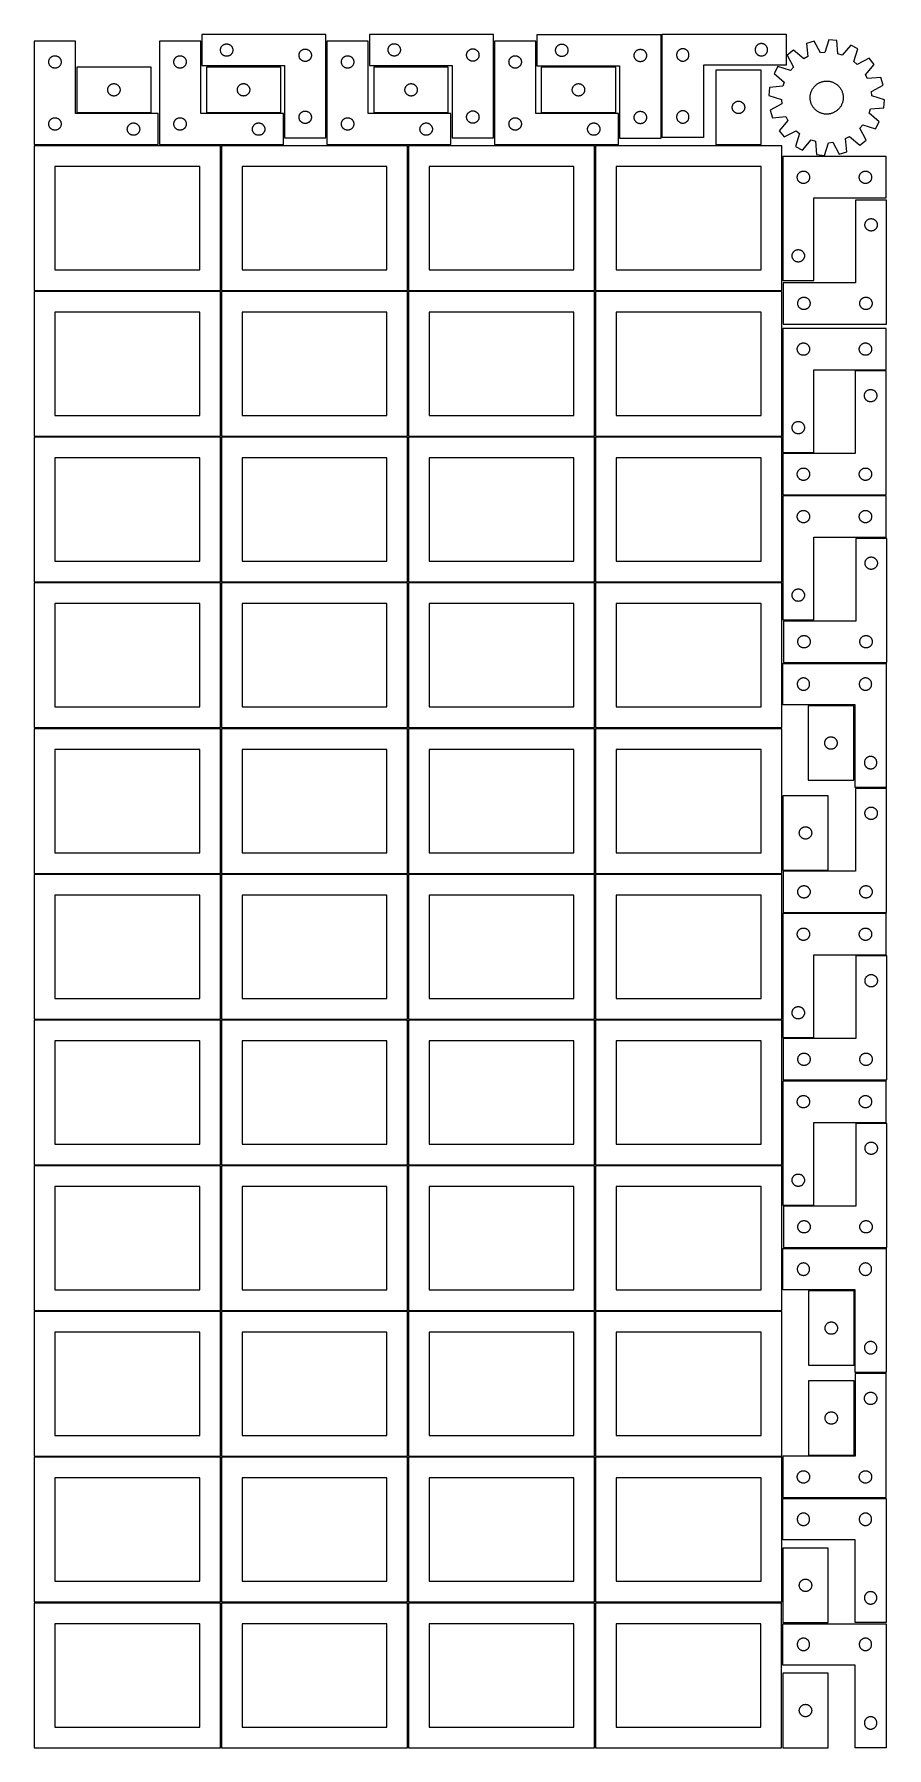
# Model space of a CAD drawing. Header units: millimetres. Extents: x 7 to 1243, y 7 to 2493.
import ezdxf

# ---------------------------------------------------------------- set-up
doc = ezdxf.new("R2010")
doc.units = ezdxf.units.MM
doc.layers.add('COMMON', color=5, linetype='CONTINUOUS', true_color=0x0000ff)
doc.layers.add('CUT', color=7, linetype='CONTINUOUS', true_color=0x000000)

msp = doc.modelspace()

# ---------------------------------------------------------------- linework, layer by layer
at = {"layer": 'COMMON'}
for p, q in [((277.291899, 1697.041937), (277.291899, 1487.167755)), ((6.541899, 1486.291936), (276.541899, 1486.291936)), ((277.291899, 1485.541936), (277.291899, 1275.541936)), ((548.7919, 1485.541936), (548.7919, 1275.541936)), ((820.291901, 1485.541936), (820.291901, 1275.541936)), ((6.541899, 1274.791935), (276.541899, 1274.791935)), ((277.291899, 1274.041935), (277.291899, 1064.041935)), ((278.0419, 1274.791935), (548.0419, 1274.791935)), ((548.7919, 1274.041935), (548.7919, 1064.041935)), ((549.541901, 1274.791935), (819.541901, 1274.791935)), ((820.291901, 1274.041935), (820.291901, 1064.041935)), ((821.041902, 1274.791935), (1091.041902, 1274.791935)), ((6.541899, 1063.291934), (276.541899, 1063.291934)), ((277.291899, 1062.541934), (277.291899, 852.541934)), ((278.0419, 1063.291934), (548.0419, 1063.291934)), ((548.7919, 1062.541934), (548.7919, 852.541934)), ((549.541901, 1063.291934), (819.541901, 1063.291934)), ((820.291901, 1062.541934), (820.291901, 852.541934)), ((821.041902, 1063.291934), (1091.041902, 1063.291934)), ((6.541899, 851.791933), (276.541899, 851.791933)), ((277.291899, 851.041933), (277.291899, 641.041933)), ((278.0419, 851.791933), (548.0419, 851.791933)), ((548.7919, 851.041933), (548.7919, 641.041933)), ((549.541901, 851.791933), (819.541901, 851.791933)), ((820.291901, 851.041933), (820.291901, 641.041933)), ((821.041902, 851.791933), (1091.041902, 851.791933)), ((276.541899, 640.291933), (6.541899, 640.291933)), ((277.291899, 639.541932), (277.291899, 429.541932)), ((548.0419, 640.291933), (278.0419, 640.291933)), ((548.791901, 429.541932), (548.791901, 639.541932)), ((549.541901, 640.291932), (819.541901, 640.291932)), ((820.291901, 639.541932), (820.291901, 429.541932)), ((821.041902, 640.291932), (1091.041902, 640.291932)), ((6.541899, 428.791931), (276.541899, 428.791931)), ((277.291899, 428.041931), (277.291899, 218.041931)), ((278.0419, 428.791931), (548.0419, 428.791931)), ((548.7919, 428.041931), (548.7919, 218.041931)), ((819.541901, 428.791932), (549.541901, 428.791932)), ((820.291901, 428.041931), (820.291901, 218.041931)), ((1091.041902, 428.791932), (821.041902, 428.791932)), ((6.541899, 217.29193), (276.520965, 217.29193)), ((277.270965, 216.54193), (277.270965, 6.54193)), ((278.0419, 217.29193), (548.020966, 217.29193)), ((548.770966, 216.54193), (548.770966, 6.54193)), ((549.541901, 217.29193), (819.520967, 217.29193)), ((820.270967, 216.54193), (820.270967, 6.54193)), ((821.041902, 217.29193), (1091.020968, 217.29193))]:
    msp.add_line(p, q, dxfattribs=at)
at = {"layer": 'CUT'}
for p, q in [((429.680752, 2492.955845), (249.680752, 2492.955845)), ((249.680752, 2492.955845), (249.680752, 2447.955845)), ((429.680752, 2342.955845), (429.680752, 2492.955845)), ((672.840542, 2493.256627), (492.840542, 2493.256627)), ((492.840542, 2493.256627), (492.840542, 2448.256627)), ((672.840542, 2343.256627), (672.840542, 2493.256627)), ((915.952938, 2492.626256), (735.952938, 2492.626256)), ((735.952938, 2492.626256), (735.952938, 2447.626256)), ((915.952938, 2342.626256), (915.952938, 2492.626256)), ((917.538725, 2493.422639), (1097.538725, 2493.422639)), ((917.538725, 2343.422639), (917.538725, 2493.422639)), ((1097.538725, 2493.422639), (1097.538725, 2448.422639)), ((66.520965, 2483.251496), (6.520965, 2483.251496)), ((6.520965, 2483.251496), (6.520965, 2333.251496)), ((34.191593, 2461.944829), (34.765152, 2462.078564)), ((34.765152, 2462.078564), (35.346229, 2462.1745)), ((35.346229, 2462.1745), (35.932336, 2462.232227)), ((35.932336, 2462.232227), (36.520965, 2462.251496)), ((36.520965, 2462.251496), (37.109593, 2462.232227)), ((37.109593, 2462.232227), (37.6957, 2462.1745)), ((37.6957, 2462.1745), (38.276778, 2462.078564)), ((38.276778, 2462.078564), (38.850336, 2461.944829)), ((66.520965, 2378.251496), (66.520965, 2483.251496)), ((248.041961, 2483.251496), (188.041961, 2483.251496)), ((188.041961, 2483.251496), (188.041961, 2333.251496)), ((215.712589, 2461.944829), (216.286148, 2462.078564)), ((216.286148, 2462.078564), (216.867225, 2462.1745)), ((216.867225, 2462.1745), (217.453333, 2462.232227)), ((217.453333, 2462.232227), (218.041961, 2462.251496)), ((218.041961, 2462.251496), (218.630589, 2462.232227)), ((218.630589, 2462.232227), (219.216696, 2462.1745)), ((219.216696, 2462.1745), (219.797774, 2462.078564)), ((219.797774, 2462.078564), (220.371332, 2461.944829)), ((248.041961, 2378.251496), (248.041961, 2483.251496)), ((276.680752, 2470.455845), (276.700021, 2471.044474)), ((276.700021, 2469.867217), (276.680752, 2470.455845)), ((276.700021, 2471.044474), (276.757748, 2471.630581)), ((276.757748, 2469.28111), (276.700021, 2469.867217)), ((276.757748, 2471.630581), (276.853684, 2472.211658)), ((276.853684, 2468.700033), (276.757748, 2469.28111)), ((276.853684, 2472.211658), (276.987419, 2472.785217)), ((276.987419, 2468.126474), (276.853684, 2468.700033)), ((276.987419, 2472.785217), (277.15838, 2473.348801)), ((277.15838, 2467.56289), (276.987419, 2468.126474)), ((277.15838, 2473.348801), (277.365836, 2473.899996)), ((277.365836, 2467.011695), (277.15838, 2467.56289)), ((277.365836, 2473.899996), (277.608897, 2474.436444)), ((277.608897, 2466.475247), (277.365836, 2467.011695)), ((277.608897, 2474.436444), (277.886523, 2474.955845)), ((277.886523, 2465.955845), (277.608897, 2466.475247)), ((277.886523, 2474.955845), (278.197525, 2475.455978)), ((278.197525, 2465.455713), (277.886523, 2465.955845)), ((278.197525, 2475.455978), (278.540572, 2475.934698)), ((278.540572, 2464.976993), (278.197525, 2465.455713)), ((278.540572, 2475.934698), (278.914193, 2476.389958)), ((278.914193, 2464.521733), (278.540572, 2464.976993)), ((278.914193, 2476.389958), (279.316791, 2476.819806)), ((279.316791, 2464.091884), (278.914193, 2464.521733)), ((279.316791, 2476.819806), (279.746639, 2477.222404)), ((279.746639, 2463.689287), (279.316791, 2464.091884)), ((279.746639, 2477.222404), (280.201899, 2477.596026)), ((280.201899, 2463.315665), (279.746639, 2463.689287)), ((280.201899, 2477.596026), (280.680619, 2477.939072)), ((280.680619, 2462.972619), (280.201899, 2463.315665)), ((280.680619, 2477.939072), (281.180752, 2478.250074)), ((281.180752, 2462.661617), (280.680619, 2462.972619)), ((281.180752, 2478.250074), (281.700153, 2478.5277)), ((281.700153, 2462.383991), (281.180752, 2462.661617)), ((281.700153, 2478.5277), (282.236601, 2478.770761)), ((282.236601, 2462.14093), (281.700153, 2462.383991)), ((282.236601, 2478.770761), (282.787796, 2478.978217)), ((282.787796, 2461.933474), (282.236601, 2462.14093)), ((282.787796, 2478.978217), (283.35138, 2479.149178)), ((283.35138, 2479.149178), (283.924939, 2479.282913)), ((283.924939, 2479.282913), (284.506016, 2479.378849)), ((284.506016, 2479.378849), (285.092123, 2479.436576)), ((285.092123, 2479.436576), (285.680752, 2479.455845)), ((285.680752, 2479.455845), (286.26938, 2479.436576)), ((286.26938, 2479.436576), (286.855487, 2479.378849)), ((286.855487, 2479.378849), (287.436564, 2479.282913)), ((287.436564, 2479.282913), (288.010123, 2479.149178)), ((288.010123, 2479.149178), (288.573707, 2478.978217)), ((288.573707, 2478.978217), (289.124902, 2478.770761)), ((289.124902, 2462.14093), (288.573707, 2461.933474)), ((289.124902, 2478.770761), (289.66135, 2478.5277)), ((289.66135, 2462.383991), (289.124902, 2462.14093)), ((289.66135, 2478.5277), (290.180752, 2478.250074)), ((290.180752, 2462.661617), (289.66135, 2462.383991)), ((290.180752, 2478.250074), (290.680884, 2477.939072)), ((290.680884, 2462.972619), (290.180752, 2462.661617)), ((290.680884, 2477.939072), (291.159604, 2477.596026)), ((291.159604, 2463.315665), (290.680884, 2462.972619)), ((291.159604, 2477.596026), (291.614864, 2477.222404)), ((291.614864, 2463.689287), (291.159604, 2463.315665)), ((291.614864, 2477.222404), (292.044713, 2476.819806)), ((292.044713, 2464.091884), (291.614864, 2463.689287)), ((292.044713, 2476.819806), (292.44731, 2476.389958)), ((292.44731, 2464.521733), (292.044713, 2464.091884)), ((292.44731, 2476.389958), (292.820932, 2475.934698)), ((292.820932, 2464.976993), (292.44731, 2464.521733)), ((292.820932, 2475.934698), (293.163978, 2475.455978)), ((293.163978, 2465.455713), (292.820932, 2464.976993)), ((293.163978, 2475.455978), (293.47498, 2474.955845)), ((293.47498, 2465.955845), (293.163978, 2465.455713)), ((293.47498, 2474.955845), (293.752606, 2474.436444)), ((293.752606, 2466.475247), (293.47498, 2465.955845)), ((293.752606, 2474.436444), (293.995667, 2473.899996)), ((293.995667, 2467.011695), (293.752606, 2466.475247)), ((293.995667, 2473.899996), (294.203123, 2473.348801)), ((294.203123, 2467.56289), (293.995667, 2467.011695)), ((294.203123, 2473.348801), (294.374084, 2472.785217)), ((294.374084, 2468.126474), (294.203123, 2467.56289)), ((294.374084, 2472.785217), (294.507819, 2472.211658)), ((294.507819, 2468.700033), (294.374084, 2468.126474)), ((294.507819, 2472.211658), (294.603755, 2471.630581)), ((294.603755, 2469.28111), (294.507819, 2468.700033)), ((294.603755, 2471.630581), (294.661482, 2471.044474)), ((294.661482, 2469.867217), (294.603755, 2469.28111)), ((294.661482, 2471.044474), (294.680752, 2470.455845)), ((294.680752, 2470.455845), (294.661482, 2469.867217)), ((390.680752, 2462.955845), (390.700021, 2463.544474)), ((390.700021, 2462.367217), (390.680752, 2462.955845)), ((390.700021, 2463.544474), (390.757748, 2464.130581)), ((390.757748, 2461.78111), (390.700021, 2462.367217)), ((390.757748, 2464.130581), (390.853684, 2464.711658)), ((390.853684, 2464.711658), (390.987419, 2465.285217)), ((390.987419, 2465.285217), (391.15838, 2465.848801)), ((391.15838, 2465.848801), (391.365836, 2466.399996)), ((391.365836, 2466.399996), (391.608897, 2466.936444)), ((391.608897, 2466.936444), (391.886523, 2467.455845)), ((391.886523, 2467.455845), (392.197525, 2467.955978)), ((392.197525, 2467.955978), (392.540572, 2468.434698)), ((392.540572, 2468.434698), (392.914193, 2468.889958)), ((392.914193, 2468.889958), (393.316791, 2469.319806)), ((393.316791, 2469.319806), (393.746639, 2469.722404)), ((393.746639, 2469.722404), (394.201899, 2470.096026)), ((394.201899, 2470.096026), (394.680619, 2470.439072)), ((394.680619, 2470.439072), (395.180752, 2470.750074)), ((395.180752, 2470.750074), (395.700153, 2471.0277)), ((395.700153, 2471.0277), (396.236601, 2471.270761)), ((396.236601, 2471.270761), (396.787796, 2471.478217)), ((396.787796, 2471.478217), (397.35138, 2471.649178)), ((397.35138, 2471.649178), (397.924939, 2471.782913)), ((397.924939, 2471.782913), (398.506016, 2471.878849)), ((398.506016, 2471.878849), (399.092123, 2471.936576)), ((399.092123, 2471.936576), (399.680752, 2471.955845)), ((399.680752, 2471.955845), (400.26938, 2471.936576)), ((400.26938, 2471.936576), (400.855487, 2471.878849)), ((400.855487, 2471.878849), (401.436564, 2471.782913)), ((401.436564, 2471.782913), (402.010123, 2471.649178)), ((402.010123, 2471.649178), (402.573707, 2471.478217)), ((402.573707, 2471.478217), (403.124902, 2471.270761)), ((403.124902, 2471.270761), (403.66135, 2471.0277)), ((403.66135, 2471.0277), (404.180752, 2470.750074)), ((404.180752, 2470.750074), (404.680884, 2470.439072)), ((404.680884, 2470.439072), (405.159604, 2470.096026)), ((405.159604, 2470.096026), (405.614864, 2469.722404)), ((405.614864, 2469.722404), (406.044713, 2469.319806)), ((406.044713, 2469.319806), (406.44731, 2468.889958)), ((406.44731, 2468.889958), (406.820932, 2468.434698)), ((406.820932, 2468.434698), (407.163978, 2467.955978)), ((407.163978, 2467.955978), (407.47498, 2467.455845)), ((407.47498, 2467.455845), (407.752606, 2466.936444)), ((407.752606, 2466.936444), (407.995667, 2466.399996)), ((407.995667, 2466.399996), (408.203123, 2465.848801)), ((408.203123, 2465.848801), (408.374084, 2465.285217)), ((408.374084, 2465.285217), (408.507819, 2464.711658)), ((408.507819, 2464.711658), (408.603755, 2464.130581)), ((408.603755, 2464.130581), (408.661482, 2463.544474)), ((408.661482, 2462.367217), (408.603755, 2461.78111)), ((408.661482, 2463.544474), (408.680752, 2462.955845)), ((408.680752, 2462.955845), (408.661482, 2462.367217)), ((491.20169, 2483.251496), (431.20169, 2483.251496)), ((431.20169, 2483.251496), (431.20169, 2333.251496)), ((458.872318, 2461.944829), (459.445877, 2462.078564)), ((459.445877, 2462.078564), (460.026954, 2462.1745)), ((460.026954, 2462.1745), (460.613062, 2462.232227)), ((460.613062, 2462.232227), (461.20169, 2462.251496)), ((461.20169, 2462.251496), (461.790318, 2462.232227)), ((461.790318, 2462.232227), (462.376425, 2462.1745)), ((462.376425, 2462.1745), (462.957503, 2462.078564)), ((462.957503, 2462.078564), (463.531061, 2461.944829)), ((491.20169, 2378.251496), (491.20169, 2483.251496)), ((519.840542, 2470.756627), (519.859811, 2471.345255)), ((519.859811, 2470.167999), (519.840542, 2470.756627)), ((519.859811, 2471.345255), (519.917538, 2471.931362)), ((519.917538, 2469.581891), (519.859811, 2470.167999)), ((519.917538, 2471.931362), (520.013474, 2472.51244)), ((520.013474, 2469.000814), (519.917538, 2469.581891)), ((520.013474, 2472.51244), (520.147209, 2473.085998)), ((520.147209, 2468.427255), (520.013474, 2469.000814)), ((520.147209, 2473.085998), (520.31817, 2473.649582)), ((520.31817, 2467.863672), (520.147209, 2468.427255)), ((520.31817, 2473.649582), (520.525626, 2474.200778)), ((520.525626, 2467.312476), (520.31817, 2467.863672)), ((520.525626, 2474.200778), (520.768687, 2474.737225)), ((520.768687, 2466.776028), (520.525626, 2467.312476)), ((520.768687, 2474.737225), (521.046313, 2475.256627)), ((521.046313, 2466.256627), (520.768687, 2466.776028)), ((521.046313, 2475.256627), (521.357315, 2475.756759)), ((521.357315, 2465.756495), (521.046313, 2466.256627)), ((521.357315, 2475.756759), (521.700362, 2476.23548)), ((521.700362, 2465.277774), (521.357315, 2465.756495)), ((521.700362, 2476.23548), (522.073983, 2476.690739)), ((522.073983, 2464.822514), (521.700362, 2465.277774)), ((522.073983, 2476.690739), (522.476581, 2477.120588)), ((522.476581, 2464.392666), (522.073983, 2464.822514)), ((522.476581, 2477.120588), (522.906429, 2477.523185)), ((522.906429, 2463.990068), (522.476581, 2464.392666)), ((522.906429, 2477.523185), (523.361689, 2477.896807)), ((523.361689, 2463.616447), (522.906429, 2463.990068)), ((523.361689, 2477.896807), (523.84041, 2478.239853)), ((523.84041, 2463.2734), (523.361689, 2463.616447)), ((523.84041, 2478.239853), (524.340542, 2478.550855)), ((524.340542, 2462.962398), (523.84041, 2463.2734)), ((524.340542, 2478.550855), (524.859943, 2478.828481)), ((524.859943, 2462.684772), (524.340542, 2462.962398)), ((524.859943, 2478.828481), (525.396391, 2479.071542)), ((525.396391, 2462.441711), (524.859943, 2462.684772)), ((525.396391, 2479.071542), (525.947586, 2479.278998)), ((525.947586, 2462.234256), (525.396391, 2462.441711)), ((525.947586, 2479.278998), (526.51117, 2479.449959)), ((526.51117, 2462.063294), (525.947586, 2462.234256)), ((526.51117, 2479.449959), (527.084729, 2479.583694)), ((527.084729, 2461.929559), (526.51117, 2462.063294)), ((527.084729, 2479.583694), (527.665806, 2479.67963)), ((527.665806, 2479.67963), (528.251913, 2479.737357)), ((528.251913, 2479.737357), (528.840542, 2479.756627)), ((528.840542, 2479.756627), (529.42917, 2479.737357)), ((529.42917, 2479.737357), (530.015277, 2479.67963)), ((530.015277, 2479.67963), (530.596355, 2479.583694)), ((530.596355, 2479.583694), (531.169913, 2479.449959)), ((531.169913, 2462.063294), (530.596355, 2461.929559)), ((531.169913, 2479.449959), (531.733497, 2479.278998)), ((531.733497, 2462.234256), (531.169913, 2462.063294)), ((531.733497, 2479.278998), (532.284693, 2479.071542)), ((532.284693, 2462.441711), (531.733497, 2462.234256)), ((532.284693, 2479.071542), (532.82114, 2478.828481)), ((532.82114, 2462.684772), (532.284693, 2462.441711)), ((532.82114, 2478.828481), (533.340542, 2478.550855)), ((533.340542, 2462.962398), (532.82114, 2462.684772)), ((533.340542, 2478.550855), (533.840674, 2478.239853)), ((533.840674, 2463.2734), (533.340542, 2462.962398)), ((533.840674, 2478.239853), (534.319394, 2477.896807)), ((534.319394, 2463.616447), (533.840674, 2463.2734)), ((534.319394, 2477.896807), (534.774654, 2477.523185)), ((534.774654, 2463.990068), (534.319394, 2463.616447)), ((534.774654, 2477.523185), (535.204503, 2477.120588)), ((535.204503, 2464.392666), (534.774654, 2463.990068)), ((535.204503, 2477.120588), (535.6071, 2476.690739)), ((535.6071, 2464.822514), (535.204503, 2464.392666)), ((535.6071, 2476.690739), (535.980722, 2476.23548)), ((535.980722, 2465.277774), (535.6071, 2464.822514)), ((535.980722, 2476.23548), (536.323768, 2475.756759)), ((536.323768, 2465.756495), (535.980722, 2465.277774)), ((536.323768, 2475.756759), (536.63477, 2475.256627)), ((536.63477, 2466.256627), (536.323768, 2465.756495)), ((536.63477, 2475.256627), (536.912396, 2474.737225)), ((536.912396, 2466.776028), (536.63477, 2466.256627)), ((536.912396, 2474.737225), (537.155457, 2474.200778)), ((537.155457, 2467.312476), (536.912396, 2466.776028)), ((537.155457, 2474.200778), (537.362913, 2473.649582)), ((537.362913, 2467.863672), (537.155457, 2467.312476)), ((537.362913, 2473.649582), (537.533874, 2473.085998)), ((537.533874, 2468.427255), (537.362913, 2467.863672)), ((537.533874, 2473.085998), (537.667609, 2472.51244)), ((537.667609, 2469.000814), (537.533874, 2468.427255)), ((537.667609, 2472.51244), (537.763545, 2471.931362)), ((537.763545, 2469.581891), (537.667609, 2469.000814)), ((537.763545, 2471.931362), (537.821272, 2471.345255)), ((537.821272, 2470.167999), (537.763545, 2469.581891)), ((537.821272, 2471.345255), (537.840542, 2470.756627)), ((537.840542, 2470.756627), (537.821272, 2470.167999)), ((633.840542, 2463.256627), (633.859811, 2463.845255)), ((633.859811, 2462.667999), (633.840542, 2463.256627)), ((633.859811, 2463.845255), (633.917538, 2464.431362)), ((633.917538, 2462.081891), (633.859811, 2462.667999)), ((633.917538, 2464.431362), (634.013474, 2465.01244)), ((634.013474, 2461.500814), (633.917538, 2462.081891)), ((634.013474, 2465.01244), (634.147209, 2465.585998)), ((634.147209, 2465.585998), (634.31817, 2466.149582)), ((634.31817, 2466.149582), (634.525626, 2466.700778)), ((634.525626, 2466.700778), (634.768687, 2467.237225)), ((634.768687, 2467.237225), (635.046313, 2467.756627)), ((635.046313, 2467.756627), (635.357315, 2468.256759)), ((635.357315, 2468.256759), (635.700362, 2468.73548)), ((635.700362, 2468.73548), (636.073983, 2469.190739)), ((636.073983, 2469.190739), (636.476581, 2469.620588)), ((636.476581, 2469.620588), (636.906429, 2470.023185)), ((636.906429, 2470.023185), (637.361689, 2470.396807)), ((637.361689, 2470.396807), (637.84041, 2470.739853)), ((637.84041, 2470.739853), (638.340542, 2471.050855)), ((638.340542, 2471.050855), (638.859943, 2471.328481)), ((638.859943, 2471.328481), (639.396391, 2471.571542)), ((639.396391, 2471.571542), (639.947586, 2471.778998)), ((639.947586, 2471.778998), (640.51117, 2471.949959)), ((640.51117, 2471.949959), (641.084729, 2472.083694)), ((641.084729, 2472.083694), (641.665806, 2472.17963)), ((641.665806, 2472.17963), (642.251913, 2472.237357)), ((642.251913, 2472.237357), (642.840542, 2472.256627)), ((642.840542, 2472.256627), (643.42917, 2472.237357)), ((643.42917, 2472.237357), (644.015277, 2472.17963)), ((644.015277, 2472.17963), (644.596355, 2472.083694)), ((644.596355, 2472.083694), (645.169913, 2471.949959)), ((645.169913, 2471.949959), (645.733497, 2471.778998)), ((645.733497, 2471.778998), (646.284693, 2471.571542)), ((646.284693, 2471.571542), (646.82114, 2471.328481)), ((646.82114, 2471.328481), (647.340542, 2471.050855)), ((647.340542, 2471.050855), (647.840674, 2470.739853)), ((647.840674, 2470.739853), (648.319394, 2470.396807)), ((648.319394, 2470.396807), (648.774654, 2470.023185)), ((648.774654, 2470.023185), (649.204503, 2469.620588)), ((649.204503, 2469.620588), (649.6071, 2469.190739)), ((649.6071, 2469.190739), (649.980722, 2468.73548)), ((649.980722, 2468.73548), (650.323768, 2468.256759)), ((650.323768, 2468.256759), (650.63477, 2467.756627)), ((650.63477, 2467.756627), (650.912396, 2467.237225)), ((650.912396, 2467.237225), (651.155457, 2466.700778)), ((651.155457, 2466.700778), (651.362913, 2466.149582)), ((651.362913, 2466.149582), (651.533874, 2465.585998)), ((651.533874, 2465.585998), (651.667609, 2465.01244)), ((651.667609, 2465.01244), (651.763545, 2464.431362)), ((651.763545, 2462.081891), (651.667609, 2461.500814)), ((651.763545, 2464.431362), (651.821272, 2463.845255)), ((651.821272, 2462.667999), (651.763545, 2462.081891)), ((651.821272, 2463.845255), (651.840542, 2463.256627)), ((651.840542, 2463.256627), (651.821272, 2462.667999)), ((734.36151, 2483.251496), (674.36151, 2483.251496)), ((674.36151, 2483.251496), (674.36151, 2333.251496)), ((702.032139, 2461.944829), (702.605697, 2462.078564)), ((702.605697, 2462.078564), (703.186775, 2462.1745)), ((703.186775, 2462.1745), (703.772882, 2462.232227)), ((703.772882, 2462.232227), (704.36151, 2462.251496)), ((704.36151, 2462.251496), (704.950138, 2462.232227)), ((704.950138, 2462.232227), (705.536246, 2462.1745)), ((705.536246, 2462.1745), (706.117323, 2462.078564)), ((706.117323, 2462.078564), (706.690882, 2461.944829)), ((734.36151, 2378.251496), (734.36151, 2483.251496)), ((762.952938, 2470.126256), (762.972208, 2470.714884)), ((762.972208, 2469.537627), (762.952938, 2470.126256)), ((762.972208, 2470.714884), (763.029934, 2471.300991)), ((763.029934, 2468.95152), (762.972208, 2469.537627)), ((763.029934, 2471.300991), (763.12587, 2471.882069)), ((763.12587, 2468.370443), (763.029934, 2468.95152)), ((763.12587, 2471.882069), (763.259605, 2472.455627)), ((763.259605, 2467.796884), (763.12587, 2468.370443)), ((763.259605, 2472.455627), (763.430567, 2473.019211)), ((763.430567, 2467.2333), (763.259605, 2467.796884)), ((763.430567, 2473.019211), (763.638022, 2473.570406)), ((763.638022, 2466.682105), (763.430567, 2467.2333)), ((763.638022, 2473.570406), (763.881083, 2474.106854)), ((763.881083, 2466.145657), (763.638022, 2466.682105)), ((763.881083, 2474.106854), (764.158709, 2474.626256)), ((764.158709, 2465.626256), (763.881083, 2466.145657)), ((764.158709, 2474.626256), (764.469711, 2475.126388)), ((764.469711, 2465.126124), (764.158709, 2465.626256)), ((764.469711, 2475.126388), (764.812758, 2475.605108)), ((764.812758, 2464.647403), (764.469711, 2465.126124)), ((764.812758, 2475.605108), (765.18638, 2476.060368)), ((765.18638, 2464.192143), (764.812758, 2464.647403)), ((765.18638, 2476.060368), (765.588977, 2476.490217)), ((765.588977, 2463.762295), (765.18638, 2464.192143)), ((765.588977, 2476.490217), (766.018826, 2476.892814)), ((766.018826, 2463.359697), (765.588977, 2463.762295)), ((766.018826, 2476.892814), (766.474085, 2477.266436)), ((766.474085, 2462.986076), (766.018826, 2463.359697)), ((766.474085, 2477.266436), (766.952806, 2477.609482)), ((766.952806, 2462.643029), (766.474085, 2462.986076)), ((766.952806, 2477.609482), (767.452938, 2477.920484)), ((767.452938, 2462.332027), (766.952806, 2462.643029)), ((767.452938, 2477.920484), (767.97234, 2478.19811)), ((767.97234, 2462.054401), (767.452938, 2462.332027)), ((767.97234, 2478.19811), (768.508787, 2478.441171)), ((768.508787, 2461.81134), (767.97234, 2462.054401)), ((768.508787, 2478.441171), (769.059983, 2478.648627)), ((769.059983, 2478.648627), (769.623566, 2478.819588)), ((769.623566, 2478.819588), (770.197125, 2478.953323)), ((770.197125, 2478.953323), (770.778202, 2479.049259)), ((770.778202, 2479.049259), (771.36431, 2479.106986)), ((771.36431, 2479.106986), (771.952938, 2479.126256)), ((771.952938, 2479.126256), (772.541566, 2479.106986)), ((772.541566, 2479.106986), (773.127674, 2479.049259)), ((773.127674, 2479.049259), (773.708751, 2478.953323)), ((773.708751, 2478.953323), (774.282309, 2478.819588)), ((774.282309, 2478.819588), (774.845893, 2478.648627)), ((774.845893, 2478.648627), (775.397089, 2478.441171)), ((775.397089, 2478.441171), (775.933536, 2478.19811)), ((775.933536, 2462.054401), (775.397089, 2461.81134)), ((775.933536, 2478.19811), (776.452938, 2477.920484)), ((776.452938, 2462.332027), (775.933536, 2462.054401)), ((776.452938, 2477.920484), (776.95307, 2477.609482)), ((776.95307, 2462.643029), (776.452938, 2462.332027)), ((776.95307, 2477.609482), (777.431791, 2477.266436)), ((777.431791, 2462.986076), (776.95307, 2462.643029)), ((777.431791, 2477.266436), (777.88705, 2476.892814)), ((777.88705, 2463.359697), (777.431791, 2462.986076)), ((777.88705, 2476.892814), (778.316899, 2476.490217)), ((778.316899, 2463.762295), (777.88705, 2463.359697)), ((778.316899, 2476.490217), (778.719496, 2476.060368)), ((778.719496, 2464.192143), (778.316899, 2463.762295)), ((778.719496, 2476.060368), (779.093118, 2475.605108)), ((779.093118, 2464.647403), (778.719496, 2464.192143)), ((779.093118, 2475.605108), (779.436164, 2475.126388)), ((779.436164, 2465.126124), (779.093118, 2464.647403)), ((779.436164, 2475.126388), (779.747167, 2474.626256)), ((779.747167, 2465.626256), (779.436164, 2465.126124)), ((779.747167, 2474.626256), (780.024793, 2474.106854)), ((780.024793, 2466.145657), (779.747167, 2465.626256)), ((780.024793, 2474.106854), (780.267854, 2473.570406)), ((780.267854, 2466.682105), (780.024793, 2466.145657)), ((780.267854, 2473.570406), (780.475309, 2473.019211)), ((780.475309, 2467.2333), (780.267854, 2466.682105)), ((780.475309, 2473.019211), (780.64627, 2472.455627)), ((780.64627, 2467.796884), (780.475309, 2467.2333)), ((780.64627, 2472.455627), (780.780005, 2471.882069)), ((780.780005, 2468.370443), (780.64627, 2467.796884)), ((780.780005, 2471.882069), (780.875942, 2471.300991)), ((780.875942, 2468.95152), (780.780005, 2468.370443)), ((780.875942, 2471.300991), (780.933668, 2470.714884)), ((780.933668, 2469.537627), (780.875942, 2468.95152)), ((780.933668, 2470.714884), (780.952938, 2470.126256)), ((780.952938, 2470.126256), (780.933668, 2469.537627)), ((876.952938, 2462.626256), (876.972208, 2463.214884)), ((876.972208, 2462.037627), (876.952938, 2462.626256)), ((876.972208, 2463.214884), (877.029934, 2463.800991)), ((877.029934, 2461.45152), (876.972208, 2462.037627)), ((877.029934, 2463.800991), (877.12587, 2464.382069)), ((877.12587, 2464.382069), (877.259605, 2464.955627)), ((877.259605, 2464.955627), (877.430567, 2465.519211)), ((877.430567, 2465.519211), (877.638022, 2466.070406)), ((877.638022, 2466.070406), (877.881083, 2466.606854)), ((877.881083, 2466.606854), (878.158709, 2467.126256)), ((878.158709, 2467.126256), (878.469711, 2467.626388)), ((878.469711, 2467.626388), (878.812758, 2468.105108)), ((878.812758, 2468.105108), (879.18638, 2468.560368)), ((879.18638, 2468.560368), (879.588977, 2468.990217)), ((879.588977, 2468.990217), (880.018826, 2469.392814)), ((880.018826, 2469.392814), (880.474085, 2469.766436)), ((880.474085, 2469.766436), (880.952806, 2470.109482)), ((880.952806, 2470.109482), (881.452938, 2470.420484)), ((881.452938, 2470.420484), (881.97234, 2470.69811)), ((881.97234, 2470.69811), (882.508787, 2470.941171)), ((882.508787, 2470.941171), (883.059983, 2471.148627)), ((883.059983, 2471.148627), (883.623566, 2471.319588)), ((883.623566, 2471.319588), (884.197125, 2471.453323)), ((884.197125, 2471.453323), (884.778202, 2471.549259)), ((884.778202, 2471.549259), (885.36431, 2471.606986)), ((885.36431, 2471.606986), (885.952938, 2471.626256)), ((885.952938, 2471.626256), (886.541566, 2471.606986)), ((886.541566, 2471.606986), (887.127674, 2471.549259)), ((887.127674, 2471.549259), (887.708751, 2471.453323)), ((887.708751, 2471.453323), (888.282309, 2471.319588)), ((888.282309, 2471.319588), (888.845893, 2471.148627)), ((888.845893, 2471.148627), (889.397089, 2470.941171)), ((889.397089, 2470.941171), (889.933536, 2470.69811)), ((889.933536, 2470.69811), (890.452938, 2470.420484)), ((890.452938, 2470.420484), (890.95307, 2470.109482)), ((890.95307, 2470.109482), (891.431791, 2469.766436)), ((891.431791, 2469.766436), (891.88705, 2469.392814)), ((891.88705, 2469.392814), (892.316899, 2468.990217)), ((892.316899, 2468.990217), (892.719496, 2468.560368)), ((892.719496, 2468.560368), (893.093118, 2468.105108)), ((893.093118, 2468.105108), (893.436164, 2467.626388)), ((893.436164, 2467.626388), (893.747167, 2467.126256)), ((893.747167, 2467.126256), (894.024793, 2466.606854)), ((894.024793, 2466.606854), (894.267854, 2466.070406)), ((894.267854, 2466.070406), (894.475309, 2465.519211)), ((894.475309, 2465.519211), (894.64627, 2464.955627)), ((894.64627, 2464.955627), (894.780005, 2464.382069)), ((894.780005, 2464.382069), (894.875942, 2463.800991)), ((894.875942, 2463.800991), (894.933668, 2463.214884)), ((894.933668, 2462.037627), (894.875942, 2461.45152)), ((894.933668, 2463.214884), (894.952938, 2462.626256)), ((894.952938, 2462.626256), (894.933668, 2462.037627)), ((938.557994, 2464.011267), (938.538725, 2463.422639)), ((938.538725, 2463.422639), (938.557994, 2462.834011)), ((938.615721, 2464.597375), (938.557994, 2464.011267)), ((938.557994, 2462.834011), (938.615721, 2462.247903)), ((938.711657, 2465.178452), (938.615721, 2464.597375)), ((938.615721, 2462.247903), (938.711657, 2461.666826)), ((938.845392, 2465.75201), (938.711657, 2465.178452)), ((939.016353, 2466.315594), (938.845392, 2465.75201)), ((939.223809, 2466.86679), (939.016353, 2466.315594)), ((939.46687, 2467.403237), (939.223809, 2466.86679)), ((939.744496, 2467.922639), (939.46687, 2467.403237)), ((940.055498, 2468.422771), (939.744496, 2467.922639)), ((940.398544, 2468.901492), (940.055498, 2468.422771)), ((940.772166, 2469.356751), (940.398544, 2468.901492)), ((941.174764, 2469.7866), (940.772166, 2469.356751)), ((941.604612, 2470.189197), (941.174764, 2469.7866)), ((942.059872, 2470.562819), (941.604612, 2470.189197)), ((942.538592, 2470.905865), (942.059872, 2470.562819)), ((943.038725, 2471.216867), (942.538592, 2470.905865)), ((943.558126, 2471.494493), (943.038725, 2471.216867)), ((944.094574, 2471.737555), (943.558126, 2471.494493)), ((944.645769, 2471.94501), (944.094574, 2471.737555)), ((945.209353, 2472.115971), (944.645769, 2471.94501)), ((945.782912, 2472.249706), (945.209353, 2472.115971)), ((946.363989, 2472.345643), (945.782912, 2472.249706)), ((946.950096, 2472.403369), (946.363989, 2472.345643)), ((947.538725, 2472.422639), (946.950096, 2472.403369)), ((948.127353, 2472.403369), (947.538725, 2472.422639)), ((948.71346, 2472.345643), (948.127353, 2472.403369)), ((949.294537, 2472.249706), (948.71346, 2472.345643)), ((949.868096, 2472.115971), (949.294537, 2472.249706)), ((950.43168, 2471.94501), (949.868096, 2472.115971)), ((950.982875, 2471.737555), (950.43168, 2471.94501)), ((951.519323, 2471.494493), (950.982875, 2471.737555)), ((952.038725, 2471.216867), (951.519323, 2471.494493)), ((952.538857, 2470.905865), (952.038725, 2471.216867)), ((953.017577, 2470.562819), (952.538857, 2470.905865)), ((953.472837, 2470.189197), (953.017577, 2470.562819)), ((953.902686, 2469.7866), (953.472837, 2470.189197)), ((954.305283, 2469.356751), (953.902686, 2469.7866)), ((954.678905, 2468.901492), (954.305283, 2469.356751)), ((955.021951, 2468.422771), (954.678905, 2468.901492)), ((955.332953, 2467.922639), (955.021951, 2468.422771)), ((955.610579, 2467.403237), (955.332953, 2467.922639)), ((955.85364, 2466.86679), (955.610579, 2467.403237)), ((956.061096, 2466.315594), (955.85364, 2466.86679)), ((956.232057, 2465.75201), (956.061096, 2466.315594)), ((956.365792, 2465.178452), (956.232057, 2465.75201)), ((956.461728, 2464.597375), (956.365792, 2465.178452)), ((956.365792, 2461.666826), (956.461728, 2462.247903)), ((956.519455, 2464.011267), (956.461728, 2464.597375)), ((956.461728, 2462.247903), (956.519455, 2462.834011)), ((956.538725, 2463.422639), (956.519455, 2464.011267)), ((956.519455, 2462.834011), (956.538725, 2463.422639)), ((1052.557994, 2471.511267), (1052.538725, 2470.922639)), ((1052.538725, 2470.922639), (1052.557994, 2470.334011)), ((1052.615721, 2472.097375), (1052.557994, 2471.511267)), ((1052.557994, 2470.334011), (1052.615721, 2469.747903)), ((1052.711657, 2472.678452), (1052.615721, 2472.097375)), ((1052.615721, 2469.747903), (1052.711657, 2469.166826)), ((1052.845392, 2473.25201), (1052.711657, 2472.678452)), ((1052.711657, 2469.166826), (1052.845392, 2468.593267)), ((1053.016353, 2473.815594), (1052.845392, 2473.25201)), ((1052.845392, 2468.593267), (1053.016353, 2468.029684)), ((1053.223809, 2474.36679), (1053.016353, 2473.815594)), ((1053.016353, 2468.029684), (1053.223809, 2467.478488)), ((1053.46687, 2474.903237), (1053.223809, 2474.36679)), ((1053.223809, 2467.478488), (1053.46687, 2466.942041)), ((1053.744496, 2475.422639), (1053.46687, 2474.903237)), ((1053.46687, 2466.942041), (1053.744496, 2466.422639)), ((1054.055498, 2475.922771), (1053.744496, 2475.422639)), ((1053.744496, 2466.422639), (1054.055498, 2465.922507)), ((1054.398544, 2476.401492), (1054.055498, 2475.922771)), ((1054.055498, 2465.922507), (1054.398544, 2465.443786)), ((1054.772166, 2476.856751), (1054.398544, 2476.401492)), ((1054.398544, 2465.443786), (1054.772166, 2464.988526)), ((1055.174764, 2477.2866), (1054.772166, 2476.856751)), ((1054.772166, 2464.988526), (1055.174764, 2464.558678)), ((1055.604612, 2477.689197), (1055.174764, 2477.2866)), ((1055.174764, 2464.558678), (1055.604612, 2464.156081)), ((1056.059872, 2478.062819), (1055.604612, 2477.689197)), ((1055.604612, 2464.156081), (1056.059872, 2463.782459)), ((1056.538592, 2478.405865), (1056.059872, 2478.062819)), ((1056.059872, 2463.782459), (1056.538592, 2463.439412)), ((1057.038725, 2478.716867), (1056.538592, 2478.405865)), ((1056.538592, 2463.439412), (1057.038725, 2463.12841)), ((1057.558126, 2478.994493), (1057.038725, 2478.716867)), ((1057.038725, 2463.12841), (1057.558126, 2462.850784)), ((1058.094574, 2479.237555), (1057.558126, 2478.994493)), ((1057.558126, 2462.850784), (1058.094574, 2462.607723)), ((1058.645769, 2479.44501), (1058.094574, 2479.237555)), ((1058.094574, 2462.607723), (1058.645769, 2462.400268)), ((1059.209353, 2479.615971), (1058.645769, 2479.44501)), ((1058.645769, 2462.400268), (1059.209353, 2462.229306)), ((1059.782912, 2479.749706), (1059.209353, 2479.615971)), ((1059.209353, 2462.229306), (1059.782912, 2462.095571)), ((1060.363989, 2479.845643), (1059.782912, 2479.749706)), ((1059.782912, 2462.095571), (1060.363989, 2461.999635)), ((1060.950096, 2479.903369), (1060.363989, 2479.845643)), ((1061.538725, 2479.922639), (1060.950096, 2479.903369)), ((1062.127353, 2479.903369), (1061.538725, 2479.922639)), ((1062.71346, 2479.845643), (1062.127353, 2479.903369)), ((1063.294537, 2479.749706), (1062.71346, 2479.845643)), ((1062.71346, 2461.999635), (1063.294537, 2462.095571)), ((1063.868096, 2479.615971), (1063.294537, 2479.749706)), ((1063.294537, 2462.095571), (1063.868096, 2462.229306)), ((1064.43168, 2479.44501), (1063.868096, 2479.615971)), ((1063.868096, 2462.229306), (1064.43168, 2462.400268)), ((1064.982875, 2479.237555), (1064.43168, 2479.44501)), ((1064.43168, 2462.400268), (1064.982875, 2462.607723)), ((1065.519323, 2478.994493), (1064.982875, 2479.237555)), ((1064.982875, 2462.607723), (1065.519323, 2462.850784)), ((1066.038725, 2478.716867), (1065.519323, 2478.994493)), ((1065.519323, 2462.850784), (1066.038725, 2463.12841)), ((1066.538857, 2478.405865), (1066.038725, 2478.716867)), ((1066.038725, 2463.12841), (1066.538857, 2463.439412)), ((1067.017577, 2478.062819), (1066.538857, 2478.405865)), ((1066.538857, 2463.439412), (1067.017577, 2463.782459)), ((1067.472837, 2477.689197), (1067.017577, 2478.062819)), ((1067.017577, 2463.782459), (1067.472837, 2464.156081)), ((1067.902686, 2477.2866), (1067.472837, 2477.689197)), ((1067.472837, 2464.156081), (1067.902686, 2464.558678)), ((1068.305283, 2476.856751), (1067.902686, 2477.2866)), ((1067.902686, 2464.558678), (1068.305283, 2464.988526)), ((1068.678905, 2476.401492), (1068.305283, 2476.856751)), ((1068.305283, 2464.988526), (1068.678905, 2465.443786)), ((1069.021951, 2475.922771), (1068.678905, 2476.401492)), ((1068.678905, 2465.443786), (1069.021951, 2465.922507)), ((1069.332953, 2475.422639), (1069.021951, 2475.922771)), ((1069.021951, 2465.922507), (1069.332953, 2466.422639)), ((1069.610579, 2474.903237), (1069.332953, 2475.422639)), ((1069.332953, 2466.422639), (1069.610579, 2466.942041)), ((1069.85364, 2474.36679), (1069.610579, 2474.903237)), ((1069.610579, 2466.942041), (1069.85364, 2467.478488)), ((1070.061096, 2473.815594), (1069.85364, 2474.36679)), ((1069.85364, 2467.478488), (1070.061096, 2468.029684)), ((1070.232057, 2473.25201), (1070.061096, 2473.815594)), ((1070.061096, 2468.029684), (1070.232057, 2468.593267)), ((1070.365792, 2472.678452), (1070.232057, 2473.25201)), ((1070.232057, 2468.593267), (1070.365792, 2469.166826)), ((1070.461728, 2472.097375), (1070.365792, 2472.678452)), ((1070.365792, 2469.166826), (1070.461728, 2469.747903)), ((1070.519455, 2471.511267), (1070.461728, 2472.097375)), ((1070.461728, 2469.747903), (1070.519455, 2470.334011)), ((1070.538725, 2470.922639), (1070.519455, 2471.511267)), ((1070.519455, 2470.334011), (1070.538725, 2470.922639)), ((1108.162663, 2470.309676), (1099.187963, 2463.061212)), ((1099.187963, 2463.061212), (1108.128564, 2445.870864)), ((1123.086746, 2457.95192), (1108.162663, 2470.309676)), ((1138.164744, 2483.503885), (1127.099336, 2480.241646)), ((1127.099336, 2480.241646), (1128.780913, 2460.938416)), ((1147.223691, 2466.375607), (1138.164744, 2483.503885)), ((1153.627297, 2466.955706), (1147.223691, 2466.375607)), ((1159.460749, 2485.433078), (1153.627297, 2466.955706)), ((1170.932258, 2484.212445), (1159.460749, 2485.433078)), ((1172.746926, 2464.921271), (1170.932258, 2484.212445)), ((1178.885081, 2463.006659), (1172.746926, 2464.921271)), ((1191.345471, 2477.845159), (1178.885081, 2463.006659)), ((1201.476648, 2472.327485), (1191.345471, 2477.845159)), ((1195.770769, 2453.81032), (1201.476648, 2472.327485)), ((27.520965, 2453.251496), (27.540234, 2453.840124)), ((27.540234, 2452.662868), (27.520965, 2453.251496)), ((27.540234, 2453.840124), (27.597961, 2454.426232)), ((27.597961, 2452.07676), (27.540234, 2452.662868)), ((27.597961, 2454.426232), (27.693897, 2455.007309)), ((27.693897, 2451.495683), (27.597961, 2452.07676)), ((27.693897, 2455.007309), (27.827632, 2455.580868)), ((27.827632, 2450.922125), (27.693897, 2451.495683)), ((27.827632, 2455.580868), (27.998593, 2456.144451)), ((27.998593, 2450.358541), (27.827632, 2450.922125)), ((27.998593, 2456.144451), (28.206049, 2456.695647)), ((28.206049, 2449.807345), (27.998593, 2450.358541)), ((28.206049, 2456.695647), (28.44911, 2457.232094)), ((28.44911, 2449.270898), (28.206049, 2449.807345)), ((28.44911, 2457.232094), (28.726736, 2457.751496)), ((28.726736, 2448.751496), (28.44911, 2449.270898)), ((28.726736, 2457.751496), (29.037738, 2458.251628)), ((29.037738, 2448.251364), (28.726736, 2448.751496)), ((29.037738, 2458.251628), (29.380785, 2458.730349)), ((29.380785, 2447.772643), (29.037738, 2448.251364)), ((29.380785, 2458.730349), (29.754406, 2459.185609)), ((29.754406, 2447.317384), (29.380785, 2447.772643)), ((29.754406, 2459.185609), (30.157004, 2459.615457)), ((30.157004, 2446.887535), (29.754406, 2447.317384)), ((30.157004, 2459.615457), (30.586852, 2460.018054)), ((30.586852, 2446.484938), (30.157004, 2446.887535)), ((30.586852, 2460.018054), (31.042112, 2460.391676)), ((31.042112, 2446.111316), (30.586852, 2446.484938)), ((31.042112, 2460.391676), (31.520833, 2460.734723)), ((31.520833, 2445.76827), (31.042112, 2446.111316)), ((31.520833, 2460.734723), (32.020965, 2461.045725)), ((32.020965, 2445.457268), (31.520833, 2445.76827)), ((32.020965, 2461.045725), (32.540366, 2461.323351)), ((32.540366, 2445.179642), (32.020965, 2445.457268)), ((32.540366, 2461.323351), (33.076814, 2461.566412)), ((33.076814, 2444.93658), (32.540366, 2445.179642)), ((33.076814, 2461.566412), (33.628009, 2461.773867)), ((33.628009, 2444.729125), (33.076814, 2444.93658)), ((33.628009, 2461.773867), (34.191593, 2461.944829)), ((34.191593, 2444.558164), (33.628009, 2444.729125)), ((34.765152, 2444.424429), (34.191593, 2444.558164)), ((35.346229, 2444.328492), (34.765152, 2444.424429)), ((35.932336, 2444.270766), (35.346229, 2444.328492)), ((36.520965, 2444.251496), (35.932336, 2444.270766)), ((37.109593, 2444.270766), (36.520965, 2444.251496)), ((37.6957, 2444.328492), (37.109593, 2444.270766)), ((38.276778, 2444.424429), (37.6957, 2444.328492)), ((38.850336, 2444.558164), (38.276778, 2444.424429)), ((38.850336, 2461.944829), (39.41392, 2461.773867)), ((39.41392, 2444.729125), (38.850336, 2444.558164)), ((39.41392, 2461.773867), (39.965116, 2461.566412)), ((39.965116, 2444.93658), (39.41392, 2444.729125)), ((39.965116, 2461.566412), (40.501563, 2461.323351)), ((40.501563, 2445.179642), (39.965116, 2444.93658)), ((40.501563, 2461.323351), (41.020965, 2461.045725)), ((41.020965, 2445.457268), (40.501563, 2445.179642)), ((41.020965, 2461.045725), (41.521097, 2460.734723)), ((41.521097, 2445.76827), (41.020965, 2445.457268)), ((41.521097, 2460.734723), (41.999817, 2460.391676)), ((41.999817, 2446.111316), (41.521097, 2445.76827)), ((41.999817, 2460.391676), (42.455077, 2460.018054)), ((42.455077, 2446.484938), (41.999817, 2446.111316)), ((42.455077, 2460.018054), (42.884926, 2459.615457)), ((42.884926, 2446.887535), (42.455077, 2446.484938)), ((42.884926, 2459.615457), (43.287523, 2459.185609)), ((43.287523, 2447.317384), (42.884926, 2446.887535)), ((43.287523, 2459.185609), (43.661145, 2458.730349)), ((43.661145, 2447.772643), (43.287523, 2447.317384)), ((43.661145, 2458.730349), (44.004191, 2458.251628)), ((44.004191, 2448.251364), (43.661145, 2447.772643)), ((44.004191, 2458.251628), (44.315193, 2457.751496)), ((44.315193, 2448.751496), (44.004191, 2448.251364)), ((44.315193, 2457.751496), (44.592819, 2457.232094)), ((44.592819, 2449.270898), (44.315193, 2448.751496)), ((44.592819, 2457.232094), (44.83588, 2456.695647)), ((44.83588, 2449.807345), (44.592819, 2449.270898)), ((44.83588, 2456.695647), (45.043336, 2456.144451)), ((45.043336, 2450.358541), (44.83588, 2449.807345)), ((45.043336, 2456.144451), (45.214297, 2455.580868)), ((45.214297, 2450.922125), (45.043336, 2450.358541)), ((45.214297, 2455.580868), (45.348032, 2455.007309)), ((45.348032, 2451.495683), (45.214297, 2450.922125)), ((45.348032, 2455.007309), (45.443968, 2454.426232)), ((45.443968, 2452.07676), (45.348032, 2451.495683)), ((45.443968, 2454.426232), (45.501695, 2453.840124)), ((45.501695, 2452.662868), (45.443968, 2452.07676)), ((45.501695, 2453.840124), (45.520965, 2453.251496)), ((45.520965, 2453.251496), (45.501695, 2452.662868)), ((176.05148, 2445.781773), (68.05148, 2445.781773)), ((68.05148, 2445.781773), (68.05148, 2379.781773)), ((176.05148, 2379.781773), (176.05148, 2445.781773)), ((209.041961, 2453.251496), (209.06123, 2453.840124)), ((209.06123, 2452.662868), (209.041961, 2453.251496)), ((209.06123, 2453.840124), (209.118957, 2454.426232)), ((209.118957, 2452.07676), (209.06123, 2452.662868)), ((209.118957, 2454.426232), (209.214893, 2455.007309)), ((209.214893, 2451.495683), (209.118957, 2452.07676)), ((209.214893, 2455.007309), (209.348628, 2455.580868)), ((209.348628, 2450.922125), (209.214893, 2451.495683)), ((209.348628, 2455.580868), (209.51959, 2456.144451)), ((209.51959, 2450.358541), (209.348628, 2450.922125)), ((209.51959, 2456.144451), (209.727045, 2456.695647)), ((209.727045, 2449.807345), (209.51959, 2450.358541)), ((209.727045, 2456.695647), (209.970106, 2457.232094)), ((209.970106, 2449.270898), (209.727045, 2449.807345)), ((209.970106, 2457.232094), (210.247732, 2457.751496)), ((210.247732, 2448.751496), (209.970106, 2449.270898)), ((210.247732, 2457.751496), (210.558734, 2458.251628)), ((210.558734, 2448.251364), (210.247732, 2448.751496)), ((210.558734, 2458.251628), (210.901781, 2458.730349)), ((210.901781, 2447.772643), (210.558734, 2448.251364)), ((210.901781, 2458.730349), (211.275402, 2459.185609)), ((211.275402, 2447.317384), (210.901781, 2447.772643)), ((211.275402, 2459.185609), (211.678, 2459.615457)), ((211.678, 2446.887535), (211.275402, 2447.317384)), ((211.678, 2459.615457), (212.107848, 2460.018054)), ((212.107848, 2446.484938), (211.678, 2446.887535)), ((212.107848, 2460.018054), (212.563108, 2460.391676)), ((212.563108, 2446.111316), (212.107848, 2446.484938)), ((212.563108, 2460.391676), (213.041829, 2460.734723)), ((213.041829, 2445.76827), (212.563108, 2446.111316)), ((213.041829, 2460.734723), (213.541961, 2461.045725)), ((213.541961, 2445.457268), (213.041829, 2445.76827)), ((213.541961, 2461.045725), (214.061363, 2461.323351)), ((214.061363, 2445.179642), (213.541961, 2445.457268)), ((214.061363, 2461.323351), (214.59781, 2461.566412)), ((214.59781, 2444.93658), (214.061363, 2445.179642)), ((214.59781, 2461.566412), (215.149006, 2461.773867)), ((215.149006, 2444.729125), (214.59781, 2444.93658)), ((215.149006, 2461.773867), (215.712589, 2461.944829)), ((215.712589, 2444.558164), (215.149006, 2444.729125)), ((216.286148, 2444.424429), (215.712589, 2444.558164)), ((216.867225, 2444.328492), (216.286148, 2444.424429)), ((217.453333, 2444.270766), (216.867225, 2444.328492)), ((218.041961, 2444.251496), (217.453333, 2444.270766)), ((218.630589, 2444.270766), (218.041961, 2444.251496)), ((219.216696, 2444.328492), (218.630589, 2444.270766)), ((219.797774, 2444.424429), (219.216696, 2444.328492)), ((220.371332, 2444.558164), (219.797774, 2444.424429)), ((220.371332, 2461.944829), (220.934916, 2461.773867)), ((220.934916, 2444.729125), (220.371332, 2444.558164)), ((220.934916, 2461.773867), (221.486112, 2461.566412)), ((221.486112, 2444.93658), (220.934916, 2444.729125)), ((221.486112, 2461.566412), (222.022559, 2461.323351)), ((222.022559, 2445.179642), (221.486112, 2444.93658)), ((222.022559, 2461.323351), (222.541961, 2461.045725)), ((222.541961, 2445.457268), (222.022559, 2445.179642)), ((222.541961, 2461.045725), (223.042093, 2460.734723)), ((223.042093, 2445.76827), (222.541961, 2445.457268)), ((223.042093, 2460.734723), (223.520814, 2460.391676)), ((223.520814, 2446.111316), (223.042093, 2445.76827)), ((223.520814, 2460.391676), (223.976073, 2460.018054)), ((223.976073, 2446.484938), (223.520814, 2446.111316)), ((223.976073, 2460.018054), (224.405922, 2459.615457)), ((224.405922, 2446.887535), (223.976073, 2446.484938)), ((224.405922, 2459.615457), (224.808519, 2459.185609)), ((224.808519, 2447.317384), (224.405922, 2446.887535)), ((224.808519, 2459.185609), (225.182141, 2458.730349)), ((225.182141, 2447.772643), (224.808519, 2447.317384)), ((225.182141, 2458.730349), (225.525187, 2458.251628)), ((225.525187, 2448.251364), (225.182141, 2447.772643)), ((225.525187, 2458.251628), (225.836189, 2457.751496)), ((225.836189, 2448.751496), (225.525187, 2448.251364)), ((225.836189, 2457.751496), (226.113815, 2457.232094)), ((226.113815, 2449.270898), (225.836189, 2448.751496)), ((226.113815, 2457.232094), (226.356877, 2456.695647)), ((226.356877, 2449.807345), (226.113815, 2449.270898)), ((226.356877, 2456.695647), (226.564332, 2456.144451)), ((226.564332, 2450.358541), (226.356877, 2449.807345)), ((226.564332, 2456.144451), (226.735293, 2455.580868)), ((226.735293, 2450.922125), (226.564332, 2450.358541)), ((226.735293, 2455.580868), (226.869028, 2455.007309)), ((226.869028, 2451.495683), (226.735293, 2450.922125)), ((226.869028, 2455.007309), (226.964964, 2454.426232)), ((226.964964, 2452.07676), (226.869028, 2451.495683)), ((226.964964, 2454.426232), (227.022691, 2453.840124)), ((227.022691, 2452.662868), (226.964964, 2452.07676)), ((227.022691, 2453.840124), (227.041961, 2453.251496)), ((227.041961, 2453.251496), (227.022691, 2452.662868)), ((249.680752, 2447.955845), (369.680752, 2447.955845)), ((364.195647, 2445.814485), (256.195647, 2445.814485)), ((256.195647, 2445.814485), (256.195647, 2379.814485)), ((283.35138, 2461.762513), (282.787796, 2461.933474)), ((283.924939, 2461.628778), (283.35138, 2461.762513)), ((284.506016, 2461.532842), (283.924939, 2461.628778)), ((285.092123, 2461.475115), (284.506016, 2461.532842)), ((285.680752, 2461.455845), (285.092123, 2461.475115)), ((286.26938, 2461.475115), (285.680752, 2461.455845)), ((286.855487, 2461.532842), (286.26938, 2461.475115)), ((287.436564, 2461.628778), (286.855487, 2461.532842)), ((288.010123, 2461.762513), (287.436564, 2461.628778)), ((288.573707, 2461.933474), (288.010123, 2461.762513)), ((364.195647, 2379.814485), (364.195647, 2445.814485)), ((369.680752, 2447.955845), (369.680752, 2342.955845)), ((390.853684, 2461.200033), (390.757748, 2461.78111)), ((390.987419, 2460.626474), (390.853684, 2461.200033)), ((391.15838, 2460.06289), (390.987419, 2460.626474)), ((391.365836, 2459.511695), (391.15838, 2460.06289)), ((391.608897, 2458.975247), (391.365836, 2459.511695)), ((391.886523, 2458.455845), (391.608897, 2458.975247)), ((392.197525, 2457.955713), (391.886523, 2458.455845)), ((392.540572, 2457.476993), (392.197525, 2457.955713)), ((392.914193, 2457.021733), (392.540572, 2457.476993)), ((393.316791, 2456.591884), (392.914193, 2457.021733)), ((393.746639, 2456.189287), (393.316791, 2456.591884)), ((394.201899, 2455.815665), (393.746639, 2456.189287)), ((394.680619, 2455.472619), (394.201899, 2455.815665)), ((395.180752, 2455.161617), (394.680619, 2455.472619)), ((395.700153, 2454.883991), (395.180752, 2455.161617)), ((396.236601, 2454.64093), (395.700153, 2454.883991)), ((396.787796, 2454.433474), (396.236601, 2454.64093)), ((397.35138, 2454.262513), (396.787796, 2454.433474)), ((397.924939, 2454.128778), (397.35138, 2454.262513)), ((398.506016, 2454.032842), (397.924939, 2454.128778)), ((399.092123, 2453.975115), (398.506016, 2454.032842)), ((399.680752, 2453.955845), (399.092123, 2453.975115)), ((400.26938, 2453.975115), (399.680752, 2453.955845)), ((400.855487, 2454.032842), (400.26938, 2453.975115)), ((401.436564, 2454.128778), (400.855487, 2454.032842)), ((402.010123, 2454.262513), (401.436564, 2454.128778)), ((402.573707, 2454.433474), (402.010123, 2454.262513)), ((403.124902, 2454.64093), (402.573707, 2454.433474)), ((403.66135, 2454.883991), (403.124902, 2454.64093)), ((404.180752, 2455.161617), (403.66135, 2454.883991)), ((404.680884, 2455.472619), (404.180752, 2455.161617)), ((405.159604, 2455.815665), (404.680884, 2455.472619)), ((405.614864, 2456.189287), (405.159604, 2455.815665)), ((406.044713, 2456.591884), (405.614864, 2456.189287)), ((406.44731, 2457.021733), (406.044713, 2456.591884)), ((406.820932, 2457.476993), (406.44731, 2457.021733)), ((407.163978, 2457.955713), (406.820932, 2457.476993)), ((407.47498, 2458.455845), (407.163978, 2457.955713)), ((407.752606, 2458.975247), (407.47498, 2458.455845)), ((407.995667, 2459.511695), (407.752606, 2458.975247)), ((408.203123, 2460.06289), (407.995667, 2459.511695)), ((408.374084, 2460.626474), (408.203123, 2460.06289)), ((408.507819, 2461.200033), (408.374084, 2460.626474)), ((408.603755, 2461.78111), (408.507819, 2461.200033)), ((452.20169, 2453.251496), (452.220959, 2453.840124)), ((452.220959, 2452.662868), (452.20169, 2453.251496)), ((452.220959, 2453.840124), (452.278686, 2454.426232)), ((452.278686, 2452.07676), (452.220959, 2452.662868)), ((452.278686, 2454.426232), (452.374622, 2455.007309)), ((452.374622, 2451.495683), (452.278686, 2452.07676)), ((452.374622, 2455.007309), (452.508357, 2455.580868)), ((452.508357, 2450.922125), (452.374622, 2451.495683)), ((452.508357, 2455.580868), (452.679319, 2456.144451)), ((452.679319, 2450.358541), (452.508357, 2450.922125)), ((452.679319, 2456.144451), (452.886774, 2456.695647)), ((452.886774, 2449.807345), (452.679319, 2450.358541)), ((452.886774, 2456.695647), (453.129835, 2457.232094)), ((453.129835, 2449.270898), (452.886774, 2449.807345)), ((453.129835, 2457.232094), (453.407461, 2457.751496)), ((453.407461, 2448.751496), (453.129835, 2449.270898)), ((453.407461, 2457.751496), (453.718463, 2458.251628)), ((453.718463, 2448.251364), (453.407461, 2448.751496)), ((453.718463, 2458.251628), (454.06151, 2458.730349)), ((454.06151, 2447.772643), (453.718463, 2448.251364)), ((454.06151, 2458.730349), (454.435131, 2459.185609)), ((454.435131, 2447.317384), (454.06151, 2447.772643)), ((454.435131, 2459.185609), (454.837729, 2459.615457)), ((454.837729, 2446.887535), (454.435131, 2447.317384)), ((454.837729, 2459.615457), (455.267577, 2460.018054)), ((455.267577, 2446.484938), (454.837729, 2446.887535)), ((455.267577, 2460.018054), (455.722837, 2460.391676)), ((455.722837, 2446.111316), (455.267577, 2446.484938)), ((455.722837, 2460.391676), (456.201558, 2460.734723)), ((456.201558, 2445.76827), (455.722837, 2446.111316)), ((456.201558, 2460.734723), (456.70169, 2461.045725)), ((456.70169, 2445.457268), (456.201558, 2445.76827)), ((456.70169, 2461.045725), (457.221092, 2461.323351)), ((457.221092, 2445.179642), (456.70169, 2445.457268)), ((457.221092, 2461.323351), (457.757539, 2461.566412)), ((457.757539, 2444.93658), (457.221092, 2445.179642)), ((457.757539, 2461.566412), (458.308735, 2461.773867)), ((458.308735, 2444.729125), (457.757539, 2444.93658)), ((458.308735, 2461.773867), (458.872318, 2461.944829)), ((458.872318, 2444.558164), (458.308735, 2444.729125)), ((459.445877, 2444.424429), (458.872318, 2444.558164)), ((460.026954, 2444.328492), (459.445877, 2444.424429)), ((460.613062, 2444.270766), (460.026954, 2444.328492)), ((461.20169, 2444.251496), (460.613062, 2444.270766)), ((461.790318, 2444.270766), (461.20169, 2444.251496)), ((462.376425, 2444.328492), (461.790318, 2444.270766)), ((462.957503, 2444.424429), (462.376425, 2444.328492)), ((463.531061, 2444.558164), (462.957503, 2444.424429)), ((463.531061, 2461.944829), (464.094645, 2461.773867)), ((464.094645, 2444.729125), (463.531061, 2444.558164)), ((464.094645, 2461.773867), (464.645841, 2461.566412)), ((464.645841, 2444.93658), (464.094645, 2444.729125)), ((464.645841, 2461.566412), (465.182288, 2461.323351)), ((465.182288, 2445.179642), (464.645841, 2444.93658)), ((465.182288, 2461.323351), (465.70169, 2461.045725)), ((465.70169, 2445.457268), (465.182288, 2445.179642)), ((465.70169, 2461.045725), (466.201822, 2460.734723)), ((466.201822, 2445.76827), (465.70169, 2445.457268)), ((466.201822, 2460.734723), (466.680543, 2460.391676)), ((466.680543, 2446.111316), (466.201822, 2445.76827)), ((466.680543, 2460.391676), (467.135802, 2460.018054)), ((467.135802, 2446.484938), (466.680543, 2446.111316)), ((467.135802, 2460.018054), (467.565651, 2459.615457)), ((467.565651, 2446.887535), (467.135802, 2446.484938)), ((467.565651, 2459.615457), (467.968248, 2459.185609)), ((467.968248, 2447.317384), (467.565651, 2446.887535)), ((467.968248, 2459.185609), (468.34187, 2458.730349)), ((468.34187, 2447.772643), (467.968248, 2447.317384)), ((468.34187, 2458.730349), (468.684916, 2458.251628)), ((468.684916, 2448.251364), (468.34187, 2447.772643)), ((468.684916, 2458.251628), (468.995918, 2457.751496)), ((468.995918, 2448.751496), (468.684916, 2448.251364)), ((468.995918, 2457.751496), (469.273544, 2457.232094)), ((469.273544, 2449.270898), (468.995918, 2448.751496)), ((469.273544, 2457.232094), (469.516606, 2456.695647)), ((469.516606, 2449.807345), (469.273544, 2449.270898)), ((469.516606, 2456.695647), (469.724061, 2456.144451)), ((469.724061, 2450.358541), (469.516606, 2449.807345)), ((469.724061, 2456.144451), (469.895022, 2455.580868)), ((469.895022, 2450.922125), (469.724061, 2450.358541)), ((469.895022, 2455.580868), (470.028757, 2455.007309)), ((470.028757, 2451.495683), (469.895022, 2450.922125)), ((470.028757, 2455.007309), (470.124693, 2454.426232)), ((470.124693, 2452.07676), (470.028757, 2451.495683)), ((470.124693, 2454.426232), (470.18242, 2453.840124)), ((470.18242, 2452.662868), (470.124693, 2452.07676)), ((470.18242, 2453.840124), (470.20169, 2453.251496)), ((470.20169, 2453.251496), (470.18242, 2452.662868)), ((492.840542, 2448.256627), (612.840542, 2448.256627)), ((607.318511, 2445.770783), (499.318511, 2445.770783)), ((499.318511, 2445.770783), (499.318511, 2379.770783)), ((527.665806, 2461.833623), (527.084729, 2461.929559)), ((528.251913, 2461.775896), (527.665806, 2461.833623)), ((528.840542, 2461.756627), (528.251913, 2461.775896)), ((529.42917, 2461.775896), (528.840542, 2461.756627)), ((530.015277, 2461.833623), (529.42917, 2461.775896)), ((530.596355, 2461.929559), (530.015277, 2461.833623)), ((607.318511, 2379.770783), (607.318511, 2445.770783)), ((612.840542, 2448.256627), (612.840542, 2343.256627)), ((634.147209, 2460.927255), (634.013474, 2461.500814)), ((634.31817, 2460.363672), (634.147209, 2460.927255)), ((634.525626, 2459.812476), (634.31817, 2460.363672)), ((634.768687, 2459.276028), (634.525626, 2459.812476)), ((635.046313, 2458.756627), (634.768687, 2459.276028)), ((635.357315, 2458.256495), (635.046313, 2458.756627)), ((635.700362, 2457.777774), (635.357315, 2458.256495)), ((636.073983, 2457.322514), (635.700362, 2457.777774)), ((636.476581, 2456.892666), (636.073983, 2457.322514)), ((636.906429, 2456.490068), (636.476581, 2456.892666)), ((637.361689, 2456.116447), (636.906429, 2456.490068)), ((637.84041, 2455.7734), (637.361689, 2456.116447)), ((638.340542, 2455.462398), (637.84041, 2455.7734)), ((638.859943, 2455.184772), (638.340542, 2455.462398)), ((639.396391, 2454.941711), (638.859943, 2455.184772)), ((639.947586, 2454.734256), (639.396391, 2454.941711)), ((640.51117, 2454.563294), (639.947586, 2454.734256)), ((641.084729, 2454.429559), (640.51117, 2454.563294)), ((641.665806, 2454.333623), (641.084729, 2454.429559)), ((642.251913, 2454.275896), (641.665806, 2454.333623)), ((642.840542, 2454.256627), (642.251913, 2454.275896)), ((643.42917, 2454.275896), (642.840542, 2454.256627)), ((644.015277, 2454.333623), (643.42917, 2454.275896)), ((644.596355, 2454.429559), (644.015277, 2454.333623)), ((645.169913, 2454.563294), (644.596355, 2454.429559)), ((645.733497, 2454.734256), (645.169913, 2454.563294)), ((646.284693, 2454.941711), (645.733497, 2454.734256)), ((646.82114, 2455.184772), (646.284693, 2454.941711)), ((647.340542, 2455.462398), (646.82114, 2455.184772)), ((647.840674, 2455.7734), (647.340542, 2455.462398)), ((648.319394, 2456.116447), (647.840674, 2455.7734)), ((648.774654, 2456.490068), (648.319394, 2456.116447)), ((649.204503, 2456.892666), (648.774654, 2456.490068)), ((649.6071, 2457.322514), (649.204503, 2456.892666)), ((649.980722, 2457.777774), (649.6071, 2457.322514)), ((650.323768, 2458.256495), (649.980722, 2457.777774)), ((650.63477, 2458.756627), (650.323768, 2458.256495)), ((650.912396, 2459.276028), (650.63477, 2458.756627)), ((651.155457, 2459.812476), (650.912396, 2459.276028)), ((651.362913, 2460.363672), (651.155457, 2459.812476)), ((651.533874, 2460.927255), (651.362913, 2460.363672)), ((651.667609, 2461.500814), (651.533874, 2460.927255)), ((695.36151, 2453.251496), (695.38078, 2453.840124)), ((695.38078, 2452.662868), (695.36151, 2453.251496)), ((695.38078, 2453.840124), (695.438507, 2454.426232)), ((695.438507, 2452.07676), (695.38078, 2452.662868)), ((695.438507, 2454.426232), (695.534443, 2455.007309)), ((695.534443, 2451.495683), (695.438507, 2452.07676)), ((695.534443, 2455.007309), (695.668178, 2455.580868)), ((695.668178, 2450.922125), (695.534443, 2451.495683)), ((695.668178, 2455.580868), (695.839139, 2456.144451)), ((695.839139, 2450.358541), (695.668178, 2450.922125)), ((695.839139, 2456.144451), (696.046594, 2456.695647)), ((696.046594, 2449.807345), (695.839139, 2450.358541)), ((696.046594, 2456.695647), (696.289656, 2457.232094)), ((696.289656, 2449.270898), (696.046594, 2449.807345)), ((696.289656, 2457.232094), (696.567282, 2457.751496)), ((696.567282, 2448.751496), (696.289656, 2449.270898)), ((696.567282, 2457.751496), (696.878284, 2458.251628)), ((696.878284, 2448.251364), (696.567282, 2448.751496)), ((696.878284, 2458.251628), (697.22133, 2458.730349)), ((697.22133, 2447.772643), (696.878284, 2448.251364)), ((697.22133, 2458.730349), (697.594952, 2459.185609)), ((697.594952, 2447.317384), (697.22133, 2447.772643)), ((697.594952, 2459.185609), (697.997549, 2459.615457)), ((697.997549, 2446.887535), (697.594952, 2447.317384)), ((697.997549, 2459.615457), (698.427398, 2460.018054)), ((698.427398, 2446.484938), (697.997549, 2446.887535)), ((698.427398, 2460.018054), (698.882657, 2460.391676)), ((698.882657, 2446.111316), (698.427398, 2446.484938)), ((698.882657, 2460.391676), (699.361378, 2460.734723)), ((699.361378, 2445.76827), (698.882657, 2446.111316)), ((699.361378, 2460.734723), (699.86151, 2461.045725)), ((699.86151, 2445.457268), (699.361378, 2445.76827)), ((699.86151, 2461.045725), (700.380912, 2461.323351)), ((700.380912, 2445.179642), (699.86151, 2445.457268)), ((700.380912, 2461.323351), (700.917359, 2461.566412)), ((700.917359, 2444.93658), (700.380912, 2445.179642)), ((700.917359, 2461.566412), (701.468555, 2461.773867)), ((701.468555, 2444.729125), (700.917359, 2444.93658)), ((701.468555, 2461.773867), (702.032139, 2461.944829)), ((702.032139, 2444.558164), (701.468555, 2444.729125)), ((702.605697, 2444.424429), (702.032139, 2444.558164)), ((703.186775, 2444.328492), (702.605697, 2444.424429)), ((703.772882, 2444.270766), (703.186775, 2444.328492)), ((704.36151, 2444.251496), (703.772882, 2444.270766)), ((704.950138, 2444.270766), (704.36151, 2444.251496)), ((705.536246, 2444.328492), (704.950138, 2444.270766)), ((706.117323, 2444.424429), (705.536246, 2444.328492)), ((706.690882, 2444.558164), (706.117323, 2444.424429)), ((706.690882, 2461.944829), (707.254465, 2461.773867)), ((707.254465, 2444.729125), (706.690882, 2444.558164)), ((707.254465, 2461.773867), (707.805661, 2461.566412)), ((707.805661, 2444.93658), (707.254465, 2444.729125)), ((707.805661, 2461.566412), (708.342109, 2461.323351)), ((708.342109, 2445.179642), (707.805661, 2444.93658)), ((708.342109, 2461.323351), (708.86151, 2461.045725)), ((708.86151, 2445.457268), (708.342109, 2445.179642)), ((708.86151, 2461.045725), (709.361642, 2460.734723)), ((709.361642, 2445.76827), (708.86151, 2445.457268)), ((709.361642, 2460.734723), (709.840363, 2460.391676)), ((709.840363, 2446.111316), (709.361642, 2445.76827)), ((709.840363, 2460.391676), (710.295623, 2460.018054)), ((710.295623, 2446.484938), (709.840363, 2446.111316)), ((710.295623, 2460.018054), (710.725471, 2459.615457)), ((710.725471, 2446.887535), (710.295623, 2446.484938)), ((710.725471, 2459.615457), (711.128069, 2459.185609)), ((711.128069, 2447.317384), (710.725471, 2446.887535)), ((711.128069, 2459.185609), (711.50169, 2458.730349)), ((711.50169, 2447.772643), (711.128069, 2447.317384)), ((711.50169, 2458.730349), (711.844737, 2458.251628)), ((711.844737, 2448.251364), (711.50169, 2447.772643)), ((711.844737, 2458.251628), (712.155739, 2457.751496)), ((712.155739, 2448.751496), (711.844737, 2448.251364)), ((712.155739, 2457.751496), (712.433365, 2457.232094)), ((712.433365, 2449.270898), (712.155739, 2448.751496)), ((712.433365, 2457.232094), (712.676426, 2456.695647)), ((712.676426, 2449.807345), (712.433365, 2449.270898)), ((712.676426, 2456.695647), (712.883881, 2456.144451)), ((712.883881, 2450.358541), (712.676426, 2449.807345)), ((712.883881, 2456.144451), (713.054843, 2455.580868)), ((713.054843, 2450.922125), (712.883881, 2450.358541)), ((713.054843, 2455.580868), (713.188578, 2455.007309)), ((713.188578, 2451.495683), (713.054843, 2450.922125)), ((713.188578, 2455.007309), (713.284514, 2454.426232)), ((713.284514, 2452.07676), (713.188578, 2451.495683)), ((713.284514, 2454.426232), (713.342241, 2453.840124)), ((713.342241, 2452.662868), (713.284514, 2452.07676)), ((713.342241, 2453.840124), (713.36151, 2453.251496)), ((713.36151, 2453.251496), (713.342241, 2452.662868)), ((735.952938, 2447.626256), (855.952938, 2447.626256)), ((850.165648, 2445.788117), (742.165648, 2445.788117)), ((742.165648, 2445.788117), (742.165648, 2379.788117)), ((769.059983, 2461.603884), (768.508787, 2461.81134)), ((769.623566, 2461.432923), (769.059983, 2461.603884)), ((770.197125, 2461.299188), (769.623566, 2461.432923)), ((770.778202, 2461.203252), (770.197125, 2461.299188)), ((771.36431, 2461.145525), (770.778202, 2461.203252)), ((771.952938, 2461.126256), (771.36431, 2461.145525)), ((772.541566, 2461.145525), (771.952938, 2461.126256)), ((773.127674, 2461.203252), (772.541566, 2461.145525)), ((773.708751, 2461.299188), (773.127674, 2461.203252)), ((774.282309, 2461.432923), (773.708751, 2461.299188)), ((774.845893, 2461.603884), (774.282309, 2461.432923)), ((775.397089, 2461.81134), (774.845893, 2461.603884)), ((850.165648, 2379.788117), (850.165648, 2445.788117)), ((855.952938, 2447.626256), (855.952938, 2342.626256)), ((877.12587, 2460.870443), (877.029934, 2461.45152)), ((877.259605, 2460.296884), (877.12587, 2460.870443)), ((877.430567, 2459.7333), (877.259605, 2460.296884)), ((877.638022, 2459.182105), (877.430567, 2459.7333)), ((877.881083, 2458.645657), (877.638022, 2459.182105)), ((878.158709, 2458.126256), (877.881083, 2458.645657)), ((878.469711, 2457.626124), (878.158709, 2458.126256)), ((878.812758, 2457.147403), (878.469711, 2457.626124)), ((879.18638, 2456.692143), (878.812758, 2457.147403)), ((879.588977, 2456.262295), (879.18638, 2456.692143)), ((880.018826, 2455.859697), (879.588977, 2456.262295)), ((880.474085, 2455.486076), (880.018826, 2455.859697)), ((880.952806, 2455.143029), (880.474085, 2455.486076)), ((881.452938, 2454.832027), (880.952806, 2455.143029)), ((881.97234, 2454.554401), (881.452938, 2454.832027)), ((882.508787, 2454.31134), (881.97234, 2454.554401)), ((883.059983, 2454.103884), (882.508787, 2454.31134)), ((883.623566, 2453.932923), (883.059983, 2454.103884)), ((884.197125, 2453.799188), (883.623566, 2453.932923)), ((884.778202, 2453.703252), (884.197125, 2453.799188)), ((885.36431, 2453.645525), (884.778202, 2453.703252)), ((885.952938, 2453.626256), (885.36431, 2453.645525)), ((886.541566, 2453.645525), (885.952938, 2453.626256)), ((887.127674, 2453.703252), (886.541566, 2453.645525)), ((887.708751, 2453.799188), (887.127674, 2453.703252)), ((888.282309, 2453.932923), (887.708751, 2453.799188)), ((888.845893, 2454.103884), (888.282309, 2453.932923)), ((889.397089, 2454.31134), (888.845893, 2454.103884)), ((889.933536, 2454.554401), (889.397089, 2454.31134)), ((890.452938, 2454.832027), (889.933536, 2454.554401)), ((890.95307, 2455.143029), (890.452938, 2454.832027)), ((891.431791, 2455.486076), (890.95307, 2455.143029)), ((891.88705, 2455.859697), (891.431791, 2455.486076)), ((892.316899, 2456.262295), (891.88705, 2455.859697)), ((892.719496, 2456.692143), (892.316899, 2456.262295)), ((893.093118, 2457.147403), (892.719496, 2456.692143)), ((893.436164, 2457.626124), (893.093118, 2457.147403)), ((893.747167, 2458.126256), (893.436164, 2457.626124)), ((894.024793, 2458.645657), (893.747167, 2458.126256)), ((894.267854, 2459.182105), (894.024793, 2458.645657)), ((894.475309, 2459.7333), (894.267854, 2459.182105)), ((894.64627, 2460.296884), (894.475309, 2459.7333)), ((894.780005, 2460.870443), (894.64627, 2460.296884)), ((894.875942, 2461.45152), (894.780005, 2460.870443)), ((938.711657, 2461.666826), (938.845392, 2461.093267)), ((938.845392, 2461.093267), (939.016353, 2460.529684)), ((939.016353, 2460.529684), (939.223809, 2459.978488)), ((939.223809, 2459.978488), (939.46687, 2459.442041)), ((939.46687, 2459.442041), (939.744496, 2458.922639)), ((939.744496, 2458.922639), (940.055498, 2458.422507)), ((940.055498, 2458.422507), (940.398544, 2457.943786)), ((940.398544, 2457.943786), (940.772166, 2457.488526)), ((940.772166, 2457.488526), (941.174764, 2457.058678)), ((941.174764, 2457.058678), (941.604612, 2456.656081)), ((941.604612, 2456.656081), (942.059872, 2456.282459)), ((942.059872, 2456.282459), (942.538592, 2455.939412)), ((942.538592, 2455.939412), (943.038725, 2455.62841)), ((943.038725, 2455.62841), (943.558126, 2455.350784)), ((943.558126, 2455.350784), (944.094574, 2455.107723)), ((944.094574, 2455.107723), (944.645769, 2454.900268)), ((944.645769, 2454.900268), (945.209353, 2454.729306)), ((945.209353, 2454.729306), (945.782912, 2454.595571)), ((945.782912, 2454.595571), (946.363989, 2454.499635)), ((946.363989, 2454.499635), (946.950096, 2454.441908)), ((946.950096, 2454.441908), (947.538725, 2454.422639)), ((947.538725, 2454.422639), (948.127353, 2454.441908)), ((948.127353, 2454.441908), (948.71346, 2454.499635)), ((948.71346, 2454.499635), (949.294537, 2454.595571)), ((949.294537, 2454.595571), (949.868096, 2454.729306)), ((949.868096, 2454.729306), (950.43168, 2454.900268)), ((950.43168, 2454.900268), (950.982875, 2455.107723)), ((950.982875, 2455.107723), (951.519323, 2455.350784)), ((951.519323, 2455.350784), (952.038725, 2455.62841)), ((952.038725, 2455.62841), (952.538857, 2455.939412)), ((952.538857, 2455.939412), (953.017577, 2456.282459)), ((953.017577, 2456.282459), (953.472837, 2456.656081)), ((953.472837, 2456.656081), (953.902686, 2457.058678)), ((953.902686, 2457.058678), (954.305283, 2457.488526)), ((954.305283, 2457.488526), (954.678905, 2457.943786)), ((954.678905, 2457.943786), (955.021951, 2458.422507)), ((955.021951, 2458.422507), (955.332953, 2458.922639)), ((955.332953, 2458.922639), (955.610579, 2459.442041)), ((955.610579, 2459.442041), (955.85364, 2459.978488)), ((955.85364, 2459.978488), (956.061096, 2460.529684)), ((956.061096, 2460.529684), (956.232057, 2461.093267)), ((956.232057, 2461.093267), (956.365792, 2461.666826)), ((1097.538725, 2448.422639), (977.538725, 2448.422639)), ((977.538725, 2448.422639), (977.538725, 2343.422639)), ((995.358011, 2441.298125), (995.358011, 2333.298125)), ((1061.358011, 2441.298125), (995.358011, 2441.298125)), ((1060.363989, 2461.999635), (1060.950096, 2461.941908)), ((1060.950096, 2461.941908), (1061.538725, 2461.922639)), ((1061.358011, 2333.298125), (1061.358011, 2441.298125)), ((1061.538725, 2461.922639), (1062.127353, 2461.941908)), ((1062.127353, 2461.941908), (1062.71346, 2461.999635)), ((1085.493559, 2446.638517), (1079.975885, 2436.507341)), ((1104.010723, 2440.932639), (1085.493559, 2446.638517)), ((1108.128564, 2445.870864), (1104.010723, 2440.932639)), ((1128.780913, 2460.938416), (1123.086746, 2457.95192)), ((1200.708995, 2449.692479), (1195.770769, 2453.81032)), ((1217.899343, 2458.63308), (1200.708995, 2449.692479)), ((1212.790051, 2434.734297), (1225.147807, 2449.658381)), ((1225.147807, 2449.658381), (1217.899343, 2458.63308)), ((113.05148, 2412.781773), (113.07075, 2413.370401)), ((113.07075, 2412.193145), (113.05148, 2412.781773)), ((113.07075, 2413.370401), (113.128476, 2413.956508)), ((113.128476, 2413.956508), (113.224413, 2414.537586)), ((113.224413, 2414.537586), (113.358148, 2415.111144)), ((113.358148, 2415.111144), (113.529109, 2415.674728)), ((113.529109, 2415.674728), (113.736564, 2416.225924)), ((113.736564, 2416.225924), (113.979625, 2416.762371)), ((113.979625, 2416.762371), (114.257251, 2417.281773)), ((114.257251, 2417.281773), (114.568254, 2417.781905)), ((114.568254, 2417.781905), (114.9113, 2418.260626)), ((114.9113, 2418.260626), (115.284922, 2418.715885)), ((115.284922, 2418.715885), (115.687519, 2419.145734)), ((115.687519, 2419.145734), (116.117368, 2419.548331)), ((116.117368, 2419.548331), (116.572627, 2419.921953)), ((116.572627, 2419.921953), (117.051348, 2420.264999)), ((117.051348, 2420.264999), (117.55148, 2420.576001)), ((117.55148, 2420.576001), (118.070882, 2420.853627)), ((118.070882, 2420.853627), (118.607329, 2421.096689)), ((118.607329, 2421.096689), (119.158525, 2421.304144)), ((119.158525, 2421.304144), (119.722109, 2421.475105)), ((119.722109, 2421.475105), (120.295667, 2421.60884)), ((120.295667, 2421.60884), (120.876744, 2421.704777)), ((120.876744, 2421.704777), (121.462852, 2421.762503)), ((121.462852, 2421.762503), (122.05148, 2421.781773)), ((122.05148, 2421.781773), (122.640108, 2421.762503)), ((122.640108, 2421.762503), (123.226216, 2421.704777)), ((123.226216, 2421.704777), (123.807293, 2421.60884)), ((123.807293, 2421.60884), (124.380852, 2421.475105)), ((124.380852, 2421.475105), (124.944435, 2421.304144)), ((124.944435, 2421.304144), (125.495631, 2421.096689)), ((125.495631, 2421.096689), (126.032078, 2420.853627)), ((126.032078, 2420.853627), (126.55148, 2420.576001)), ((126.55148, 2420.576001), (127.051612, 2420.264999)), ((127.051612, 2420.264999), (127.530333, 2419.921953)), ((127.530333, 2419.921953), (127.985592, 2419.548331)), ((127.985592, 2419.548331), (128.415441, 2419.145734)), ((128.415441, 2419.145734), (128.818038, 2418.715885)), ((128.818038, 2418.715885), (129.19166, 2418.260626)), ((129.19166, 2418.260626), (129.534707, 2417.781905)), ((129.534707, 2417.781905), (129.845709, 2417.281773)), ((129.845709, 2417.281773), (130.123335, 2416.762371)), ((130.123335, 2416.762371), (130.366396, 2416.225924)), ((130.366396, 2416.225924), (130.573851, 2415.674728)), ((130.573851, 2415.674728), (130.744813, 2415.111144)), ((130.744813, 2415.111144), (130.878548, 2414.537586)), ((130.878548, 2414.537586), (130.974484, 2413.956508)), ((130.974484, 2413.956508), (131.03221, 2413.370401)), ((131.03221, 2413.370401), (131.05148, 2412.781773)), ((131.05148, 2412.781773), (131.03221, 2412.193145)), ((301.195647, 2412.814485), (301.214917, 2413.403113)), ((301.214917, 2412.225856), (301.195647, 2412.814485)), ((301.214917, 2413.403113), (301.272643, 2413.98922)), ((301.272643, 2413.98922), (301.368579, 2414.570297)), ((301.368579, 2414.570297), (301.502315, 2415.143856)), ((301.502315, 2415.143856), (301.673276, 2415.70744)), ((301.673276, 2415.70744), (301.880731, 2416.258635)), ((301.880731, 2416.258635), (302.123792, 2416.795083)), ((302.123792, 2416.795083), (302.401418, 2417.314485)), ((302.401418, 2417.314485), (302.71242, 2417.814617)), ((302.71242, 2417.814617), (303.055467, 2418.293337)), ((303.055467, 2418.293337), (303.429089, 2418.748597)), ((303.429089, 2418.748597), (303.831686, 2419.178446)), ((303.831686, 2419.178446), (304.261535, 2419.581043)), ((304.261535, 2419.581043), (304.716794, 2419.954665)), ((304.716794, 2419.954665), (305.195515, 2420.297711)), ((305.195515, 2420.297711), (305.695647, 2420.608713)), ((305.695647, 2420.608713), (306.215049, 2420.886339)), ((306.215049, 2420.886339), (306.751496, 2421.1294)), ((306.751496, 2421.1294), (307.302692, 2421.336856)), ((307.302692, 2421.336856), (307.866276, 2421.507817)), ((307.866276, 2421.507817), (308.439834, 2421.641552)), ((308.439834, 2421.641552), (309.020911, 2421.737488)), ((309.020911, 2421.737488), (309.607019, 2421.795215)), ((309.607019, 2421.795215), (310.195647, 2421.814485)), ((310.195647, 2421.814485), (310.784275, 2421.795215)), ((310.784275, 2421.795215), (311.370383, 2421.737488)), ((311.370383, 2421.737488), (311.95146, 2421.641552)), ((311.95146, 2421.641552), (312.525018, 2421.507817)), ((312.525018, 2421.507817), (313.088602, 2421.336856)), ((313.088602, 2421.336856), (313.639798, 2421.1294)), ((313.639798, 2421.1294), (314.176245, 2420.886339)), ((314.176245, 2420.886339), (314.695647, 2420.608713)), ((314.695647, 2420.608713), (315.195779, 2420.297711)), ((315.195779, 2420.297711), (315.6745, 2419.954665)), ((315.6745, 2419.954665), (316.129759, 2419.581043)), ((316.129759, 2419.581043), (316.559608, 2419.178446)), ((316.559608, 2419.178446), (316.962205, 2418.748597)), ((316.962205, 2418.748597), (317.335827, 2418.293337)), ((317.335827, 2418.293337), (317.678873, 2417.814617)), ((317.678873, 2417.814617), (317.989876, 2417.314485)), ((317.989876, 2417.314485), (318.267502, 2416.795083)), ((318.267502, 2416.795083), (318.510563, 2416.258635)), ((318.510563, 2416.258635), (318.718018, 2415.70744)), ((318.718018, 2415.70744), (318.888979, 2415.143856)), ((318.888979, 2415.143856), (319.022715, 2414.570297)), ((319.022715, 2414.570297), (319.118651, 2413.98922)), ((319.118651, 2413.98922), (319.176377, 2413.403113)), ((319.176377, 2413.403113), (319.195647, 2412.814485)), ((319.195647, 2412.814485), (319.176377, 2412.225856)), ((544.318511, 2412.770783), (544.33778, 2413.359412)), ((544.33778, 2412.182155), (544.318511, 2412.770783)), ((544.33778, 2413.359412), (544.395507, 2413.945519)), ((544.395507, 2413.945519), (544.491443, 2414.526596)), ((544.491443, 2414.526596), (544.625178, 2415.100155)), ((544.625178, 2415.100155), (544.79614, 2415.663739)), ((544.79614, 2415.663739), (545.003595, 2416.214934)), ((545.003595, 2416.214934), (545.246656, 2416.751382)), ((545.246656, 2416.751382), (545.524282, 2417.270783)), ((545.524282, 2417.270783), (545.835284, 2417.770916)), ((545.835284, 2417.770916), (546.178331, 2418.249636)), ((546.178331, 2418.249636), (546.551952, 2418.704896)), ((546.551952, 2418.704896), (546.95455, 2419.134744)), ((546.95455, 2419.134744), (547.384398, 2419.537342)), ((547.384398, 2419.537342), (547.839658, 2419.910963)), ((547.839658, 2419.910963), (548.318379, 2420.25401)), ((548.318379, 2420.25401), (548.818511, 2420.565012)), ((548.818511, 2420.565012), (549.337913, 2420.842638)), ((549.337913, 2420.842638), (549.87436, 2421.085699)), ((549.87436, 2421.085699), (550.425556, 2421.293155)), ((550.425556, 2421.293155), (550.989139, 2421.464116)), ((550.989139, 2421.464116), (551.562698, 2421.597851)), ((551.562698, 2421.597851), (552.143775, 2421.693787)), ((552.143775, 2421.693787), (552.729883, 2421.751514)), ((552.729883, 2421.751514), (553.318511, 2421.770783)), ((553.318511, 2421.770783), (553.907139, 2421.751514)), ((553.907139, 2421.751514), (554.493246, 2421.693787)), ((554.493246, 2421.693787), (555.074324, 2421.597851)), ((555.074324, 2421.597851), (555.647882, 2421.464116)), ((555.647882, 2421.464116), (556.211466, 2421.293155)), ((556.211466, 2421.293155), (556.762662, 2421.085699)), ((556.762662, 2421.085699), (557.299109, 2420.842638)), ((557.299109, 2420.842638), (557.818511, 2420.565012)), ((557.818511, 2420.565012), (558.318643, 2420.25401)), ((558.318643, 2420.25401), (558.797364, 2419.910963)), ((558.797364, 2419.910963), (559.252623, 2419.537342)), ((559.252623, 2419.537342), (559.682472, 2419.134744)), ((559.682472, 2419.134744), (560.085069, 2418.704896)), ((560.085069, 2418.704896), (560.458691, 2418.249636)), ((560.458691, 2418.249636), (560.801737, 2417.770916)), ((560.801737, 2417.770916), (561.112739, 2417.270783)), ((561.112739, 2417.270783), (561.390365, 2416.751382)), ((561.390365, 2416.751382), (561.633427, 2416.214934)), ((561.633427, 2416.214934), (561.840882, 2415.663739)), ((561.840882, 2415.663739), (562.011843, 2415.100155)), ((562.011843, 2415.100155), (562.145578, 2414.526596)), ((562.145578, 2414.526596), (562.241515, 2413.945519)), ((562.241515, 2413.945519), (562.299241, 2413.359412)), ((562.299241, 2413.359412), (562.318511, 2412.770783)), ((562.318511, 2412.770783), (562.299241, 2412.182155)), ((787.165648, 2412.788117), (787.184918, 2413.376746)), ((787.184918, 2412.199489), (787.165648, 2412.788117)), ((787.184918, 2413.376746), (787.242644, 2413.962853)), ((787.242644, 2413.962853), (787.338581, 2414.54393)), ((787.338581, 2414.54393), (787.472316, 2415.117489)), ((787.472316, 2415.117489), (787.643277, 2415.681073)), ((787.643277, 2415.681073), (787.850732, 2416.232268)), ((787.850732, 2416.232268), (788.093794, 2416.768716)), ((788.093794, 2416.768716), (788.37142, 2417.288117)), ((788.37142, 2417.288117), (788.682422, 2417.78825)), ((788.682422, 2417.78825), (789.025468, 2418.26697)), ((789.025468, 2418.26697), (789.39909, 2418.72223)), ((789.39909, 2418.72223), (789.801687, 2419.152078)), ((789.801687, 2419.152078), (790.231536, 2419.554676)), ((790.231536, 2419.554676), (790.686795, 2419.928297)), ((790.686795, 2419.928297), (791.165516, 2420.271344)), ((791.165516, 2420.271344), (791.665648, 2420.582346)), ((791.665648, 2420.582346), (792.18505, 2420.859972)), ((792.18505, 2420.859972), (792.721497, 2421.103033)), ((792.721497, 2421.103033), (793.272693, 2421.310489)), ((793.272693, 2421.310489), (793.836277, 2421.48145)), ((793.836277, 2421.48145), (794.409835, 2421.615185)), ((794.409835, 2421.615185), (794.990912, 2421.711121)), ((794.990912, 2421.711121), (795.57702, 2421.768848)), ((795.57702, 2421.768848), (796.165648, 2421.788117)), ((796.165648, 2421.788117), (796.754276, 2421.768848)), ((796.754276, 2421.768848), (797.340384, 2421.711121)), ((797.340384, 2421.711121), (797.921461, 2421.615185)), ((797.921461, 2421.615185), (798.49502, 2421.48145)), ((798.49502, 2421.48145), (799.058603, 2421.310489)), ((799.058603, 2421.310489), (799.609799, 2421.103033)), ((799.609799, 2421.103033), (800.146246, 2420.859972)), ((800.146246, 2420.859972), (800.665648, 2420.582346)), ((800.665648, 2420.582346), (801.16578, 2420.271344)), ((801.16578, 2420.271344), (801.644501, 2419.928297)), ((801.644501, 2419.928297), (802.099761, 2419.554676)), ((802.099761, 2419.554676), (802.529609, 2419.152078)), ((802.529609, 2419.152078), (802.932206, 2418.72223)), ((802.932206, 2418.72223), (803.305828, 2418.26697)), ((803.305828, 2418.26697), (803.648875, 2417.78825)), ((803.648875, 2417.78825), (803.959877, 2417.288117)), ((803.959877, 2417.288117), (804.237503, 2416.768716)), ((804.237503, 2416.768716), (804.480564, 2416.232268)), ((804.480564, 2416.232268), (804.688019, 2415.681073)), ((804.688019, 2415.681073), (804.858981, 2415.117489)), ((804.858981, 2415.117489), (804.992716, 2414.54393)), ((804.992716, 2414.54393), (805.088652, 2413.962853)), ((805.088652, 2413.962853), (805.146379, 2413.376746)), ((805.146379, 2413.376746), (805.165648, 2412.788117)), ((805.165648, 2412.788117), (805.146379, 2412.199489)), ((1073.608598, 2416.094128), (1072.387965, 2404.622618)), ((1092.899772, 2417.908795), (1073.608598, 2416.094128)), ((1079.975885, 2436.507341), (1094.814385, 2424.04695)), ((1094.814385, 2424.04695), (1092.899772, 2417.908795)), ((1134.583641, 2411.645955), (1135.015926, 2412.524491)), ((1135.015926, 2412.524491), (1135.483685, 2413.384663)), ((1135.483685, 2413.384663), (1135.98614, 2414.22504)), ((1135.98614, 2414.22504), (1136.522455, 2415.044224)), ((1136.522455, 2415.044224), (1137.091736, 2415.84085)), ((1137.091736, 2415.84085), (1137.693038, 2416.613593)), ((1137.693038, 2416.613593), (1138.325357, 2417.361167)), ((1138.325357, 2417.361167), (1138.987644, 2418.082327)), ((1138.987644, 2418.082327), (1139.678794, 2418.775874)), ((1139.678794, 2418.775874), (1140.397658, 2419.440652)), ((1140.397658, 2419.440652), (1141.143038, 2420.075556)), ((1141.143038, 2420.075556), (1141.913696, 2420.679528)), ((1141.913696, 2420.679528), (1142.708347, 2421.251563)), ((1142.708347, 2421.251563), (1143.525669, 2421.79071)), ((1143.525669, 2421.79071), (1144.364303, 2422.296071)), ((1144.364303, 2422.296071), (1145.222851, 2422.766804)), ((1145.222851, 2422.766804), (1146.099885, 2423.202127)), ((1146.099885, 2423.202127), (1146.993946, 2423.601314)), ((1146.993946, 2423.601314), (1147.903545, 2423.963702)), ((1147.903545, 2423.963702), (1148.827168, 2424.288687)), ((1148.827168, 2424.288687), (1149.763279, 2424.575728)), ((1149.763279, 2424.575728), (1150.710318, 2424.824348)), ((1150.710318, 2424.824348), (1151.66671, 2425.034132)), ((1151.66671, 2425.034132), (1152.630863, 2425.204732)), ((1152.630863, 2425.204732), (1153.601172, 2425.335864)), ((1153.601172, 2425.335864), (1154.576022, 2425.427308)), ((1154.576022, 2425.427308), (1155.553791, 2425.478914)), ((1155.553791, 2425.478914), (1156.532851, 2425.490596)), ((1156.532851, 2425.490596), (1157.511573, 2425.462333)), ((1157.511573, 2425.462333), (1158.488327, 2425.394173)), ((1158.488327, 2425.394173), (1159.461489, 2425.286229)), ((1159.461489, 2425.286229), (1160.429438, 2425.138681)), ((1160.429438, 2425.138681), (1161.390563, 2424.951774)), ((1161.390563, 2424.951774), (1162.343264, 2424.725821)), ((1162.343264, 2424.725821), (1163.285956, 2424.461196)), ((1163.285956, 2424.461196), (1164.217071, 2424.15834)), ((1164.217071, 2424.15834), (1165.135057, 2423.817757)), ((1165.135057, 2423.817757), (1166.038387, 2423.440014)), ((1166.038387, 2423.440014), (1166.925558, 2423.025741)), ((1166.925558, 2423.025741), (1167.795093, 2422.575625)), ((1167.795093, 2422.575625), (1168.645545, 2422.090417)), ((1168.645545, 2422.090417), (1169.475498, 2421.570924)), ((1169.475498, 2421.570924), (1170.283571, 2421.018011)), ((1170.283571, 2421.018011), (1171.068419, 2420.432598)), ((1171.068419, 2420.432598), (1171.828736, 2419.815659)), ((1171.828736, 2419.815659), (1172.563256, 2419.168221)), ((1172.563256, 2419.168221), (1173.270756, 2418.491362)), ((1173.270756, 2418.491362), (1173.95006, 2417.786208)), ((1173.95006, 2417.786208), (1174.600036, 2417.053934)), ((1174.600036, 2417.053934), (1175.219603, 2416.295757)), ((1175.219603, 2416.295757), (1175.807729, 2415.512939)), ((1175.807729, 2415.512939), (1176.363436, 2414.706785)), ((1176.363436, 2414.706785), (1176.885798, 2413.878635)), ((1176.885798, 2413.878635), (1177.373947, 2413.029867)), ((1177.373947, 2413.029867), (1177.827069, 2412.161895)), ((1215.776546, 2429.040131), (1212.790051, 2434.734297)), ((1235.079777, 2430.721708), (1215.776546, 2429.040131)), ((1221.213738, 2410.597353), (1238.342016, 2419.656299)), ((1238.342016, 2419.656299), (1235.079777, 2430.721708)), ((113.128476, 2411.607037), (113.07075, 2412.193145)), ((113.224413, 2411.02596), (113.128476, 2411.607037)), ((113.358148, 2410.452401), (113.224413, 2411.02596)), ((113.529109, 2409.888818), (113.358148, 2410.452401)), ((113.736564, 2409.337622), (113.529109, 2409.888818)), ((113.979625, 2408.801175), (113.736564, 2409.337622)), ((114.257251, 2408.281773), (113.979625, 2408.801175)), ((114.568254, 2407.781641), (114.257251, 2408.281773)), ((114.9113, 2407.30292), (114.568254, 2407.781641)), ((115.284922, 2406.84766), (114.9113, 2407.30292)), ((115.687519, 2406.417812), (115.284922, 2406.84766)), ((116.117368, 2406.015214), (115.687519, 2406.417812)), ((116.572627, 2405.641593), (116.117368, 2406.015214)), ((117.051348, 2405.298546), (116.572627, 2405.641593)), ((117.55148, 2404.987544), (117.051348, 2405.298546)), ((118.070882, 2404.709918), (117.55148, 2404.987544)), ((118.607329, 2404.466857), (118.070882, 2404.709918)), ((119.158525, 2404.259402), (118.607329, 2404.466857)), ((119.722109, 2404.08844), (119.158525, 2404.259402)), ((120.295667, 2403.954705), (119.722109, 2404.08844)), ((120.876744, 2403.858769), (120.295667, 2403.954705)), ((121.462852, 2403.801042), (120.876744, 2403.858769)), ((122.05148, 2403.781773), (121.462852, 2403.801042)), ((122.640108, 2403.801042), (122.05148, 2403.781773)), ((123.226216, 2403.858769), (122.640108, 2403.801042)), ((123.807293, 2403.954705), (123.226216, 2403.858769)), ((124.380852, 2404.08844), (123.807293, 2403.954705)), ((124.944435, 2404.259402), (124.380852, 2404.08844)), ((125.495631, 2404.466857), (124.944435, 2404.259402)), ((126.032078, 2404.709918), (125.495631, 2404.466857)), ((126.55148, 2404.987544), (126.032078, 2404.709918)), ((127.051612, 2405.298546), (126.55148, 2404.987544)), ((127.530333, 2405.641593), (127.051612, 2405.298546)), ((127.985592, 2406.015214), (127.530333, 2405.641593)), ((128.415441, 2406.417812), (127.985592, 2406.015214)), ((128.818038, 2406.84766), (128.415441, 2406.417812)), ((129.19166, 2407.30292), (128.818038, 2406.84766)), ((129.534707, 2407.781641), (129.19166, 2407.30292)), ((129.845709, 2408.281773), (129.534707, 2407.781641)), ((130.123335, 2408.801175), (129.845709, 2408.281773)), ((130.366396, 2409.337622), (130.123335, 2408.801175)), ((130.573851, 2409.888818), (130.366396, 2409.337622)), ((130.744813, 2410.452401), (130.573851, 2409.888818)), ((130.878548, 2411.02596), (130.744813, 2410.452401)), ((130.974484, 2411.607037), (130.878548, 2411.02596)), ((131.03221, 2412.193145), (130.974484, 2411.607037)), ((301.272643, 2411.639749), (301.214917, 2412.225856)), ((301.368579, 2411.058672), (301.272643, 2411.639749)), ((301.502315, 2410.485113), (301.368579, 2411.058672)), ((301.673276, 2409.921529), (301.502315, 2410.485113)), ((301.880731, 2409.370334), (301.673276, 2409.921529)), ((302.123792, 2408.833886), (301.880731, 2409.370334)), ((302.401418, 2408.314485), (302.123792, 2408.833886)), ((302.71242, 2407.814353), (302.401418, 2408.314485)), ((303.055467, 2407.335632), (302.71242, 2407.814353)), ((303.429089, 2406.880372), (303.055467, 2407.335632)), ((303.831686, 2406.450524), (303.429089, 2406.880372)), ((304.261535, 2406.047926), (303.831686, 2406.450524)), ((304.716794, 2405.674305), (304.261535, 2406.047926)), ((305.195515, 2405.331258), (304.716794, 2405.674305)), ((305.695647, 2405.020256), (305.195515, 2405.331258)), ((306.215049, 2404.74263), (305.695647, 2405.020256)), ((306.751496, 2404.499569), (306.215049, 2404.74263)), ((307.302692, 2404.292113), (306.751496, 2404.499569)), ((307.866276, 2404.121152), (307.302692, 2404.292113)), ((308.439834, 2403.987417), (307.866276, 2404.121152)), ((309.020911, 2403.891481), (308.439834, 2403.987417)), ((309.607019, 2403.833754), (309.020911, 2403.891481)), ((310.195647, 2403.814485), (309.607019, 2403.833754)), ((310.784275, 2403.833754), (310.195647, 2403.814485)), ((311.370383, 2403.891481), (310.784275, 2403.833754)), ((311.95146, 2403.987417), (311.370383, 2403.891481)), ((312.525018, 2404.121152), (311.95146, 2403.987417)), ((313.088602, 2404.292113), (312.525018, 2404.121152)), ((313.639798, 2404.499569), (313.088602, 2404.292113)), ((314.176245, 2404.74263), (313.639798, 2404.499569)), ((314.695647, 2405.020256), (314.176245, 2404.74263)), ((315.195779, 2405.331258), (314.695647, 2405.020256)), ((315.6745, 2405.674305), (315.195779, 2405.331258)), ((316.129759, 2406.047926), (315.6745, 2405.674305)), ((316.559608, 2406.450524), (316.129759, 2406.047926)), ((316.962205, 2406.880372), (316.559608, 2406.450524)), ((317.335827, 2407.335632), (316.962205, 2406.880372)), ((317.678873, 2407.814353), (317.335827, 2407.335632)), ((317.989876, 2408.314485), (317.678873, 2407.814353)), ((318.267502, 2408.833886), (317.989876, 2408.314485)), ((318.510563, 2409.370334), (318.267502, 2408.833886)), ((318.718018, 2409.921529), (318.510563, 2409.370334)), ((318.888979, 2410.485113), (318.718018, 2409.921529)), ((319.022715, 2411.058672), (318.888979, 2410.485113)), ((319.118651, 2411.639749), (319.022715, 2411.058672)), ((319.176377, 2412.225856), (319.118651, 2411.639749)), ((544.395507, 2411.596048), (544.33778, 2412.182155)), ((544.491443, 2411.014971), (544.395507, 2411.596048)), ((544.625178, 2410.441412), (544.491443, 2411.014971)), ((544.79614, 2409.877828), (544.625178, 2410.441412)), ((545.003595, 2409.326633), (544.79614, 2409.877828)), ((545.246656, 2408.790185), (545.003595, 2409.326633)), ((545.524282, 2408.270783), (545.246656, 2408.790185)), ((545.835284, 2407.770651), (545.524282, 2408.270783)), ((546.178331, 2407.291931), (545.835284, 2407.770651)), ((546.551952, 2406.836671), (546.178331, 2407.291931)), ((546.95455, 2406.406822), (546.551952, 2406.836671)), ((547.384398, 2406.004225), (546.95455, 2406.406822)), ((547.839658, 2405.630603), (547.384398, 2406.004225)), ((548.318379, 2405.287557), (547.839658, 2405.630603)), ((548.818511, 2404.976555), (548.318379, 2405.287557)), ((549.337913, 2404.698929), (548.818511, 2404.976555)), ((549.87436, 2404.455868), (549.337913, 2404.698929)), ((550.425556, 2404.248412), (549.87436, 2404.455868)), ((550.989139, 2404.077451), (550.425556, 2404.248412)), ((551.562698, 2403.943716), (550.989139, 2404.077451)), ((552.143775, 2403.84778), (551.562698, 2403.943716)), ((552.729883, 2403.790053), (552.143775, 2403.84778)), ((553.318511, 2403.770783), (552.729883, 2403.790053)), ((553.907139, 2403.790053), (553.318511, 2403.770783)), ((554.493246, 2403.84778), (553.907139, 2403.790053)), ((555.074324, 2403.943716), (554.493246, 2403.84778)), ((555.647882, 2404.077451), (555.074324, 2403.943716)), ((556.211466, 2404.248412), (555.647882, 2404.077451)), ((556.762662, 2404.455868), (556.211466, 2404.248412)), ((557.299109, 2404.698929), (556.762662, 2404.455868)), ((557.818511, 2404.976555), (557.299109, 2404.698929)), ((558.318643, 2405.287557), (557.818511, 2404.976555)), ((558.797364, 2405.630603), (558.318643, 2405.287557)), ((559.252623, 2406.004225), (558.797364, 2405.630603)), ((559.682472, 2406.406822), (559.252623, 2406.004225)), ((560.085069, 2406.836671), (559.682472, 2406.406822)), ((560.458691, 2407.291931), (560.085069, 2406.836671)), ((560.801737, 2407.770651), (560.458691, 2407.291931)), ((561.112739, 2408.270783), (560.801737, 2407.770651)), ((561.390365, 2408.790185), (561.112739, 2408.270783)), ((561.633427, 2409.326633), (561.390365, 2408.790185)), ((561.840882, 2409.877828), (561.633427, 2409.326633)), ((562.011843, 2410.441412), (561.840882, 2409.877828)), ((562.145578, 2411.014971), (562.011843, 2410.441412)), ((562.241515, 2411.596048), (562.145578, 2411.014971)), ((562.299241, 2412.182155), (562.241515, 2411.596048)), ((787.242644, 2411.613382), (787.184918, 2412.199489)), ((787.338581, 2411.032305), (787.242644, 2411.613382)), ((787.472316, 2410.458746), (787.338581, 2411.032305)), ((787.643277, 2409.895162), (787.472316, 2410.458746)), ((787.850732, 2409.343967), (787.643277, 2409.895162)), ((788.093794, 2408.807519), (787.850732, 2409.343967)), ((788.37142, 2408.288117), (788.093794, 2408.807519)), ((788.682422, 2407.787985), (788.37142, 2408.288117)), ((789.025468, 2407.309265), (788.682422, 2407.787985)), ((789.39909, 2406.854005), (789.025468, 2407.309265)), ((789.801687, 2406.424156), (789.39909, 2406.854005)), ((790.231536, 2406.021559), (789.801687, 2406.424156)), ((790.686795, 2405.647937), (790.231536, 2406.021559)), ((791.165516, 2405.304891), (790.686795, 2405.647937)), ((791.665648, 2404.993889), (791.165516, 2405.304891)), ((792.18505, 2404.716263), (791.665648, 2404.993889)), ((792.721497, 2404.473202), (792.18505, 2404.716263)), ((793.272693, 2404.265746), (792.721497, 2404.473202)), ((793.836277, 2404.094785), (793.272693, 2404.265746)), ((794.409835, 2403.96105), (793.836277, 2404.094785)), ((794.990912, 2403.865114), (794.409835, 2403.96105)), ((795.57702, 2403.807387), (794.990912, 2403.865114)), ((796.165648, 2403.788117), (795.57702, 2403.807387)), ((796.754276, 2403.807387), (796.165648, 2403.788117)), ((797.340384, 2403.865114), (796.754276, 2403.807387)), ((797.921461, 2403.96105), (797.340384, 2403.865114)), ((798.49502, 2404.094785), (797.921461, 2403.96105)), ((799.058603, 2404.265746), (798.49502, 2404.094785)), ((799.609799, 2404.473202), (799.058603, 2404.265746)), ((800.146246, 2404.716263), (799.609799, 2404.473202)), ((800.665648, 2404.993889), (800.146246, 2404.716263)), ((801.16578, 2405.304891), (800.665648, 2404.993889)), ((801.644501, 2405.647937), (801.16578, 2405.304891)), ((802.099761, 2406.021559), (801.644501, 2405.647937)), ((802.529609, 2406.424156), (802.099761, 2406.021559)), ((802.932206, 2406.854005), (802.529609, 2406.424156)), ((803.305828, 2407.309265), (802.932206, 2406.854005)), ((803.648875, 2407.787985), (803.305828, 2407.309265)), ((803.959877, 2408.288117), (803.648875, 2407.787985)), ((804.237503, 2408.807519), (803.959877, 2408.288117)), ((804.480564, 2409.343967), (804.237503, 2408.807519)), ((804.688019, 2409.895162), (804.480564, 2409.343967)), ((804.858981, 2410.458746), (804.688019, 2409.895162)), ((804.992716, 2411.032305), (804.858981, 2410.458746)), ((805.088652, 2411.613382), (804.992716, 2411.032305)), ((805.146379, 2412.199489), (805.088652, 2411.613382)), ((1019.358011, 2387.298125), (1019.37728, 2387.886753)), ((1019.37728, 2387.886753), (1019.435007, 2388.472861)), ((1019.435007, 2388.472861), (1019.530943, 2389.053938)), ((1019.530943, 2389.053938), (1019.664678, 2389.627496)), ((1019.664678, 2389.627496), (1019.835639, 2390.19108)), ((1019.835639, 2390.19108), (1020.043095, 2390.742276)), ((1020.043095, 2390.742276), (1020.286156, 2391.278723)), ((1020.286156, 2391.278723), (1020.563782, 2391.798125)), ((1020.563782, 2391.798125), (1020.874784, 2392.298257)), ((1020.874784, 2392.298257), (1021.217831, 2392.776978)), ((1021.217831, 2392.776978), (1021.591452, 2393.232237)), ((1021.591452, 2393.232237), (1021.99405, 2393.662086)), ((1021.99405, 2393.662086), (1022.423898, 2394.064683)), ((1022.423898, 2394.064683), (1022.879158, 2394.438305)), ((1022.879158, 2394.438305), (1023.357879, 2394.781351)), ((1023.357879, 2394.781351), (1023.858011, 2395.092354)), ((1023.858011, 2395.092354), (1024.377412, 2395.36998)), ((1024.377412, 2395.36998), (1024.91386, 2395.613041)), ((1024.91386, 2395.613041), (1025.465055, 2395.820496)), ((1025.465055, 2395.820496), (1026.028639, 2395.991457)), ((1026.028639, 2395.991457), (1026.602198, 2396.125192)), ((1026.602198, 2396.125192), (1027.183275, 2396.221129)), ((1027.183275, 2396.221129), (1027.769382, 2396.278855)), ((1027.769382, 2396.278855), (1028.358011, 2396.298125)), ((1028.358011, 2396.298125), (1028.946639, 2396.278855)), ((1028.946639, 2396.278855), (1029.532746, 2396.221129)), ((1029.532746, 2396.221129), (1030.113824, 2396.125192)), ((1030.113824, 2396.125192), (1030.687382, 2395.991457)), ((1030.687382, 2395.991457), (1031.250966, 2395.820496)), ((1031.250966, 2395.820496), (1031.802162, 2395.613041)), ((1031.802162, 2395.613041), (1032.338609, 2395.36998)), ((1032.338609, 2395.36998), (1032.858011, 2395.092354)), ((1032.858011, 2395.092354), (1033.358143, 2394.781351)), ((1033.358143, 2394.781351), (1033.836864, 2394.438305)), ((1033.836864, 2394.438305), (1034.292123, 2394.064683)), ((1034.292123, 2394.064683), (1034.721972, 2393.662086)), ((1034.721972, 2393.662086), (1035.124569, 2393.232237)), ((1035.124569, 2393.232237), (1035.498191, 2392.776978)), ((1035.498191, 2392.776978), (1035.841237, 2392.298257)), ((1035.841237, 2392.298257), (1036.152239, 2391.798125)), ((1036.152239, 2391.798125), (1036.429865, 2391.278723)), ((1036.429865, 2391.278723), (1036.672926, 2390.742276)), ((1036.672926, 2390.742276), (1036.880382, 2390.19108)), ((1036.880382, 2390.19108), (1037.051343, 2389.627496)), ((1037.051343, 2389.627496), (1037.185078, 2389.053938)), ((1037.185078, 2389.053938), (1037.281014, 2388.472861)), ((1037.281014, 2388.472861), (1037.338741, 2387.886753)), ((1037.338741, 2387.886753), (1037.358011, 2387.298125)), ((1072.387965, 2404.622618), (1090.865337, 2398.789167)), ((1091.445436, 2392.38556), (1074.317158, 2383.326613)), ((1090.865337, 2398.789167), (1091.445436, 2392.38556)), ((1132.331295, 2401.205131), (1132.339588, 2402.184226)), ((1132.362945, 2400.226513), (1132.331295, 2401.205131)), ((1132.339588, 2402.184226), (1132.387809, 2403.162167)), ((1132.434486, 2399.25), (1132.362945, 2400.226513)), ((1132.387809, 2403.162167), (1132.475879, 2404.137328)), ((1132.545797, 2398.277218), (1132.434486, 2399.25)), ((1132.475879, 2404.137328), (1132.603652, 2405.108085)), ((1132.696694, 2397.309786), (1132.545797, 2398.277218)), ((1132.603652, 2405.108085), (1132.770914, 2406.072823)), ((1132.886926, 2396.349313), (1132.696694, 2397.309786)), ((1132.770914, 2406.072823), (1132.977387, 2407.029935)), ((1133.116176, 2395.3974), (1132.886926, 2396.349313)), ((1132.977387, 2407.029935), (1133.222727, 2407.977829)), ((1133.384062, 2394.455629), (1133.116176, 2395.3974)), ((1133.222727, 2407.977829), (1133.506527, 2408.914927)), ((1133.690138, 2393.525569), (1133.384062, 2394.455629)), ((1133.506527, 2408.914927), (1133.828313, 2409.83967)), ((1134.033896, 2392.608767), (1133.690138, 2393.525569)), ((1133.828313, 2409.83967), (1134.18755, 2410.750518)), ((1134.414763, 2391.706749), (1134.033896, 2392.608767)), ((1134.18755, 2410.750518), (1134.583641, 2411.645955)), ((1134.832105, 2390.821017), (1134.414763, 2391.706749)), ((1135.285227, 2389.953045), (1134.832105, 2390.821017)), ((1135.773376, 2389.104278), (1135.285227, 2389.953045)), ((1136.295738, 2388.276128), (1135.773376, 2389.104278)), ((1136.851445, 2387.469973), (1136.295738, 2388.276128)), ((1137.439571, 2386.687156), (1136.851445, 2387.469973)), ((1176.136719, 2387.938689), (1175.567438, 2387.142063)), ((1176.673034, 2388.757872), (1176.136719, 2387.938689)), ((1177.175489, 2389.59825), (1176.673034, 2388.757872)), ((1177.643248, 2390.458422), (1177.175489, 2389.59825)), ((1178.075533, 2391.336958), (1177.643248, 2390.458422)), ((1177.827069, 2412.161895), (1178.244411, 2411.276164)), ((1178.471624, 2392.232395), (1178.075533, 2391.336958)), ((1178.244411, 2411.276164), (1178.625278, 2410.374146)), ((1178.830861, 2393.143243), (1178.471624, 2392.232395)), ((1178.625278, 2410.374146), (1178.969036, 2409.457344)), ((1179.152647, 2394.067985), (1178.830861, 2393.143243)), ((1178.969036, 2409.457344), (1179.275112, 2408.527284)), ((1179.436447, 2395.005083), (1179.152647, 2394.067985)), ((1179.275112, 2408.527284), (1179.542999, 2407.585513)), ((1179.681787, 2395.952978), (1179.436447, 2395.005083)), ((1179.542999, 2407.585513), (1179.772248, 2406.633599)), ((1179.88826, 2396.91009), (1179.681787, 2395.952978)), ((1179.772248, 2406.633599), (1179.96248, 2405.673127)), ((1180.055522, 2397.874828), (1179.88826, 2396.91009)), ((1179.96248, 2405.673127), (1180.113377, 2404.705695)), ((1180.183295, 2398.845585), (1180.055522, 2397.874828)), ((1180.113377, 2404.705695), (1180.224688, 2403.732913)), ((1180.271365, 2399.820746), (1180.183295, 2398.845585)), ((1180.224688, 2403.732913), (1180.296229, 2402.7564)), ((1180.319586, 2400.798687), (1180.271365, 2399.820746)), ((1180.296229, 2402.7564), (1180.327879, 2401.777782)), ((1180.327879, 2401.777782), (1180.319586, 2400.798687)), ((1221.793837, 2404.193746), (1221.213738, 2410.597353)), ((1240.271209, 2398.360294), (1221.793837, 2404.193746)), ((1239.050576, 2386.888785), (1240.271209, 2398.360294)), ((27.520965, 2363.251496), (27.540234, 2363.840124)), ((27.540234, 2362.662868), (27.520965, 2363.251496)), ((27.540234, 2363.840124), (27.597961, 2364.426232)), ((27.597961, 2362.07676), (27.540234, 2362.662868)), ((27.597961, 2364.426232), (27.693897, 2365.007309)), ((27.693897, 2365.007309), (27.827632, 2365.580868)), ((27.827632, 2365.580868), (27.998593, 2366.144451)), ((27.998593, 2366.144451), (28.206049, 2366.695647)), ((28.206049, 2366.695647), (28.44911, 2367.232094)), ((28.44911, 2367.232094), (28.726736, 2367.751496)), ((28.726736, 2367.751496), (29.037738, 2368.251628)), ((29.037738, 2368.251628), (29.380785, 2368.730349)), ((29.380785, 2368.730349), (29.754406, 2369.185609)), ((29.754406, 2369.185609), (30.157004, 2369.615457)), ((30.157004, 2369.615457), (30.586852, 2370.018054)), ((30.586852, 2370.018054), (31.042112, 2370.391676)), ((31.042112, 2370.391676), (31.520833, 2370.734723)), ((31.520833, 2370.734723), (32.020965, 2371.045725)), ((32.020965, 2371.045725), (32.540366, 2371.323351)), ((32.540366, 2371.323351), (33.076814, 2371.566412)), ((33.076814, 2371.566412), (33.628009, 2371.773867)), ((33.628009, 2371.773867), (34.191593, 2371.944829)), ((34.191593, 2371.944829), (34.765152, 2372.078564)), ((34.765152, 2372.078564), (35.346229, 2372.1745)), ((35.346229, 2372.1745), (35.932336, 2372.232227)), ((35.932336, 2372.232227), (36.520965, 2372.251496)), ((36.520965, 2372.251496), (37.109593, 2372.232227)), ((37.109593, 2372.232227), (37.6957, 2372.1745)), ((37.6957, 2372.1745), (38.276778, 2372.078564)), ((38.276778, 2372.078564), (38.850336, 2371.944829)), ((38.850336, 2371.944829), (39.41392, 2371.773867)), ((39.41392, 2371.773867), (39.965116, 2371.566412)), ((39.965116, 2371.566412), (40.501563, 2371.323351)), ((40.501563, 2371.323351), (41.020965, 2371.045725)), ((41.020965, 2371.045725), (41.521097, 2370.734723)), ((41.521097, 2370.734723), (41.999817, 2370.391676)), ((41.999817, 2370.391676), (42.455077, 2370.018054)), ((42.455077, 2370.018054), (42.884926, 2369.615457)), ((42.884926, 2369.615457), (43.287523, 2369.185609)), ((43.287523, 2369.185609), (43.661145, 2368.730349)), ((43.661145, 2368.730349), (44.004191, 2368.251628)), ((44.004191, 2368.251628), (44.315193, 2367.751496)), ((44.315193, 2367.751496), (44.592819, 2367.232094)), ((44.592819, 2367.232094), (44.83588, 2366.695647)), ((44.83588, 2366.695647), (45.043336, 2366.144451)), ((45.043336, 2366.144451), (45.214297, 2365.580868)), ((45.214297, 2365.580868), (45.348032, 2365.007309)), ((45.348032, 2365.007309), (45.443968, 2364.426232)), ((45.443968, 2364.426232), (45.501695, 2363.840124)), ((45.501695, 2362.662868), (45.443968, 2362.07676)), ((45.501695, 2363.840124), (45.520965, 2363.251496)), ((45.520965, 2363.251496), (45.501695, 2362.662868)), ((186.520965, 2378.251496), (66.520965, 2378.251496)), ((68.05148, 2379.781773), (176.05148, 2379.781773)), ((144.586852, 2362.518054), (145.042112, 2362.891676)), ((145.042112, 2362.891676), (145.520833, 2363.234723)), ((145.520833, 2363.234723), (146.020965, 2363.545725)), ((146.020965, 2363.545725), (146.540366, 2363.823351)), ((146.540366, 2363.823351), (147.076814, 2364.066412)), ((147.076814, 2364.066412), (147.628009, 2364.273867)), ((147.628009, 2364.273867), (148.191593, 2364.444829)), ((148.191593, 2364.444829), (148.765152, 2364.578564)), ((148.765152, 2364.578564), (149.346229, 2364.6745)), ((149.346229, 2364.6745), (149.932336, 2364.732227)), ((149.932336, 2364.732227), (150.520965, 2364.751496)), ((150.520965, 2364.751496), (151.109593, 2364.732227)), ((151.109593, 2364.732227), (151.6957, 2364.6745)), ((151.6957, 2364.6745), (152.276778, 2364.578564)), ((152.276778, 2364.578564), (152.850336, 2364.444829)), ((152.850336, 2364.444829), (153.41392, 2364.273867)), ((153.41392, 2364.273867), (153.965116, 2364.066412)), ((153.965116, 2364.066412), (154.501563, 2363.823351)), ((154.501563, 2363.823351), (155.020965, 2363.545725)), ((155.020965, 2363.545725), (155.521097, 2363.234723)), ((155.521097, 2363.234723), (155.999817, 2362.891676)), ((155.999817, 2362.891676), (156.455077, 2362.518054)), ((186.520965, 2333.251496), (186.520965, 2378.251496)), ((209.041961, 2363.251496), (209.06123, 2363.840124)), ((209.06123, 2362.662868), (209.041961, 2363.251496)), ((209.06123, 2363.840124), (209.118957, 2364.426232)), ((209.118957, 2362.07676), (209.06123, 2362.662868)), ((209.118957, 2364.426232), (209.214893, 2365.007309)), ((209.214893, 2365.007309), (209.348628, 2365.580868)), ((209.348628, 2365.580868), (209.51959, 2366.144451)), ((209.51959, 2366.144451), (209.727045, 2366.695647)), ((209.727045, 2366.695647), (209.970106, 2367.232094)), ((209.970106, 2367.232094), (210.247732, 2367.751496)), ((210.247732, 2367.751496), (210.558734, 2368.251628)), ((210.558734, 2368.251628), (210.901781, 2368.730349)), ((210.901781, 2368.730349), (211.275402, 2369.185609)), ((211.275402, 2369.185609), (211.678, 2369.615457)), ((211.678, 2369.615457), (212.107848, 2370.018054)), ((212.107848, 2370.018054), (212.563108, 2370.391676)), ((212.563108, 2370.391676), (213.041829, 2370.734723)), ((213.041829, 2370.734723), (213.541961, 2371.045725)), ((213.541961, 2371.045725), (214.061363, 2371.323351)), ((214.061363, 2371.323351), (214.59781, 2371.566412)), ((214.59781, 2371.566412), (215.149006, 2371.773867)), ((215.149006, 2371.773867), (215.712589, 2371.944829)), ((215.712589, 2371.944829), (216.286148, 2372.078564)), ((216.286148, 2372.078564), (216.867225, 2372.1745)), ((216.867225, 2372.1745), (217.453333, 2372.232227)), ((217.453333, 2372.232227), (218.041961, 2372.251496)), ((218.041961, 2372.251496), (218.630589, 2372.232227)), ((218.630589, 2372.232227), (219.216696, 2372.1745)), ((219.216696, 2372.1745), (219.797774, 2372.078564)), ((219.797774, 2372.078564), (220.371332, 2371.944829)), ((220.371332, 2371.944829), (220.934916, 2371.773867)), ((220.934916, 2371.773867), (221.486112, 2371.566412)), ((221.486112, 2371.566412), (222.022559, 2371.323351)), ((222.022559, 2371.323351), (222.541961, 2371.045725)), ((222.541961, 2371.045725), (223.042093, 2370.734723)), ((223.042093, 2370.734723), (223.520814, 2370.391676)), ((223.520814, 2370.391676), (223.976073, 2370.018054)), ((223.976073, 2370.018054), (224.405922, 2369.615457)), ((224.405922, 2369.615457), (224.808519, 2369.185609)), ((224.808519, 2369.185609), (225.182141, 2368.730349)), ((225.182141, 2368.730349), (225.525187, 2368.251628)), ((225.525187, 2368.251628), (225.836189, 2367.751496)), ((225.836189, 2367.751496), (226.113815, 2367.232094)), ((226.113815, 2367.232094), (226.356877, 2366.695647)), ((226.356877, 2366.695647), (226.564332, 2366.144451)), ((226.564332, 2366.144451), (226.735293, 2365.580868)), ((226.735293, 2365.580868), (226.869028, 2365.007309)), ((226.869028, 2365.007309), (226.964964, 2364.426232)), ((226.964964, 2364.426232), (227.022691, 2363.840124)), ((227.022691, 2362.662868), (226.964964, 2362.07676)), ((227.022691, 2363.840124), (227.041961, 2363.251496)), ((227.041961, 2363.251496), (227.022691, 2362.662868)), ((368.041961, 2378.251496), (248.041961, 2378.251496)), ((256.195647, 2379.814485), (364.195647, 2379.814485)), ((326.107848, 2362.518054), (326.563108, 2362.891676)), ((326.563108, 2362.891676), (327.041829, 2363.234723)), ((327.041829, 2363.234723), (327.541961, 2363.545725)), ((327.541961, 2363.545725), (328.061363, 2363.823351)), ((328.061363, 2363.823351), (328.59781, 2364.066412)), ((328.59781, 2364.066412), (329.149006, 2364.273867)), ((329.149006, 2364.273867), (329.712589, 2364.444829)), ((329.712589, 2364.444829), (330.286148, 2364.578564)), ((330.286148, 2364.578564), (330.867225, 2364.6745)), ((330.867225, 2364.6745), (331.453333, 2364.732227)), ((331.453333, 2364.732227), (332.041961, 2364.751496)), ((332.041961, 2364.751496), (332.630589, 2364.732227)), ((332.630589, 2364.732227), (333.216696, 2364.6745)), ((333.216696, 2364.6745), (333.797774, 2364.578564)), ((333.797774, 2364.578564), (334.371332, 2364.444829)), ((334.371332, 2364.444829), (334.934916, 2364.273867)), ((334.934916, 2364.273867), (335.486112, 2364.066412)), ((335.486112, 2364.066412), (336.022559, 2363.823351)), ((336.022559, 2363.823351), (336.541961, 2363.545725)), ((336.541961, 2363.545725), (337.042093, 2363.234723)), ((337.042093, 2363.234723), (337.520814, 2362.891676)), ((337.520814, 2362.891676), (337.976073, 2362.518054)), ((368.041961, 2333.251496), (368.041961, 2378.251496)), ((390.680752, 2372.955845), (390.700021, 2373.544474)), ((390.700021, 2372.367217), (390.680752, 2372.955845)), ((390.700021, 2373.544474), (390.757748, 2374.130581)), ((390.757748, 2371.78111), (390.700021, 2372.367217)), ((390.757748, 2374.130581), (390.853684, 2374.711658)), ((390.853684, 2371.200033), (390.757748, 2371.78111)), ((390.853684, 2374.711658), (390.987419, 2375.285217)), ((390.987419, 2370.626474), (390.853684, 2371.200033)), ((390.987419, 2375.285217), (391.15838, 2375.848801)), ((391.15838, 2370.06289), (390.987419, 2370.626474)), ((391.15838, 2375.848801), (391.365836, 2376.399996)), ((391.365836, 2369.511695), (391.15838, 2370.06289)), ((391.365836, 2376.399996), (391.608897, 2376.936444)), ((391.608897, 2368.975247), (391.365836, 2369.511695)), ((391.608897, 2376.936444), (391.886523, 2377.455845)), ((391.886523, 2368.455845), (391.608897, 2368.975247)), ((391.886523, 2377.455845), (392.197525, 2377.955978)), ((392.197525, 2367.955713), (391.886523, 2368.455845)), ((392.197525, 2377.955978), (392.540572, 2378.434698)), ((392.540572, 2367.476993), (392.197525, 2367.955713)), ((392.540572, 2378.434698), (392.914193, 2378.889958)), ((392.914193, 2367.021733), (392.540572, 2367.476993)), ((392.914193, 2378.889958), (393.316791, 2379.319806)), ((393.316791, 2366.591884), (392.914193, 2367.021733)), ((393.316791, 2379.319806), (393.746639, 2379.722404)), ((393.746639, 2366.189287), (393.316791, 2366.591884)), ((393.746639, 2379.722404), (394.201899, 2380.096026)), ((394.201899, 2365.815665), (393.746639, 2366.189287)), ((394.201899, 2380.096026), (394.680619, 2380.439072)), ((394.680619, 2365.472619), (394.201899, 2365.815665)), ((394.680619, 2380.439072), (395.180752, 2380.750074)), ((395.180752, 2365.161617), (394.680619, 2365.472619)), ((395.180752, 2380.750074), (395.700153, 2381.0277)), ((395.700153, 2364.883991), (395.180752, 2365.161617)), ((395.700153, 2381.0277), (396.236601, 2381.270761)), ((396.236601, 2364.64093), (395.700153, 2364.883991)), ((396.236601, 2381.270761), (396.787796, 2381.478217)), ((396.787796, 2364.433474), (396.236601, 2364.64093)), ((396.787796, 2381.478217), (397.35138, 2381.649178)), ((397.35138, 2364.262513), (396.787796, 2364.433474)), ((397.35138, 2381.649178), (397.924939, 2381.782913)), ((397.924939, 2364.128778), (397.35138, 2364.262513)), ((397.924939, 2381.782913), (398.506016, 2381.878849)), ((398.506016, 2364.032842), (397.924939, 2364.128778)), ((398.506016, 2381.878849), (399.092123, 2381.936576)), ((399.092123, 2363.975115), (398.506016, 2364.032842)), ((399.092123, 2381.936576), (399.680752, 2381.955845)), ((399.680752, 2363.955845), (399.092123, 2363.975115)), ((399.680752, 2381.955845), (400.26938, 2381.936576)), ((400.26938, 2363.975115), (399.680752, 2363.955845)), ((400.26938, 2381.936576), (400.855487, 2381.878849)), ((400.855487, 2364.032842), (400.26938, 2363.975115)), ((400.855487, 2381.878849), (401.436564, 2381.782913)), ((401.436564, 2364.128778), (400.855487, 2364.032842)), ((401.436564, 2381.782913), (402.010123, 2381.649178)), ((402.010123, 2364.262513), (401.436564, 2364.128778)), ((402.010123, 2381.649178), (402.573707, 2381.478217)), ((402.573707, 2364.433474), (402.010123, 2364.262513)), ((402.573707, 2381.478217), (403.124902, 2381.270761)), ((403.124902, 2364.64093), (402.573707, 2364.433474)), ((403.124902, 2381.270761), (403.66135, 2381.0277)), ((403.66135, 2364.883991), (403.124902, 2364.64093)), ((403.66135, 2381.0277), (404.180752, 2380.750074)), ((404.180752, 2365.161617), (403.66135, 2364.883991)), ((404.180752, 2380.750074), (404.680884, 2380.439072)), ((404.680884, 2365.472619), (404.180752, 2365.161617)), ((404.680884, 2380.439072), (405.159604, 2380.096026)), ((405.159604, 2365.815665), (404.680884, 2365.472619)), ((405.159604, 2380.096026), (405.614864, 2379.722404)), ((405.614864, 2366.189287), (405.159604, 2365.815665)), ((405.614864, 2379.722404), (406.044713, 2379.319806)), ((406.044713, 2366.591884), (405.614864, 2366.189287)), ((406.044713, 2379.319806), (406.44731, 2378.889958)), ((406.44731, 2367.021733), (406.044713, 2366.591884)), ((406.44731, 2378.889958), (406.820932, 2378.434698)), ((406.820932, 2367.476993), (406.44731, 2367.021733)), ((406.820932, 2378.434698), (407.163978, 2377.955978)), ((407.163978, 2367.955713), (406.820932, 2367.476993)), ((407.163978, 2377.955978), (407.47498, 2377.455845)), ((407.47498, 2368.455845), (407.163978, 2367.955713)), ((407.47498, 2377.455845), (407.752606, 2376.936444)), ((407.752606, 2368.975247), (407.47498, 2368.455845)), ((407.752606, 2376.936444), (407.995667, 2376.399996)), ((407.995667, 2369.511695), (407.752606, 2368.975247)), ((407.995667, 2376.399996), (408.203123, 2375.848801)), ((408.203123, 2370.06289), (407.995667, 2369.511695)), ((408.203123, 2375.848801), (408.374084, 2375.285217)), ((408.374084, 2370.626474), (408.203123, 2370.06289)), ((408.374084, 2375.285217), (408.507819, 2374.711658)), ((408.507819, 2371.200033), (408.374084, 2370.626474)), ((408.507819, 2374.711658), (408.603755, 2374.130581)), ((408.603755, 2371.78111), (408.507819, 2371.200033)), ((408.603755, 2374.130581), (408.661482, 2373.544474)), ((408.661482, 2372.367217), (408.603755, 2371.78111)), ((408.661482, 2373.544474), (408.680752, 2372.955845)), ((408.680752, 2372.955845), (408.661482, 2372.367217)), ((452.20169, 2363.251496), (452.220959, 2363.840124)), ((452.220959, 2362.662868), (452.20169, 2363.251496)), ((452.220959, 2363.840124), (452.278686, 2364.426232)), ((452.278686, 2362.07676), (452.220959, 2362.662868)), ((452.278686, 2364.426232), (452.374622, 2365.007309)), ((452.374622, 2365.007309), (452.508357, 2365.580868)), ((452.508357, 2365.580868), (452.679319, 2366.144451)), ((452.679319, 2366.144451), (452.886774, 2366.695647)), ((452.886774, 2366.695647), (453.129835, 2367.232094)), ((453.129835, 2367.232094), (453.407461, 2367.751496)), ((453.407461, 2367.751496), (453.718463, 2368.251628)), ((453.718463, 2368.251628), (454.06151, 2368.730349)), ((454.06151, 2368.730349), (454.435131, 2369.185609)), ((454.435131, 2369.185609), (454.837729, 2369.615457)), ((454.837729, 2369.615457), (455.267577, 2370.018054)), ((455.267577, 2370.018054), (455.722837, 2370.391676)), ((455.722837, 2370.391676), (456.201558, 2370.734723)), ((456.201558, 2370.734723), (456.70169, 2371.045725)), ((456.70169, 2371.045725), (457.221092, 2371.323351)), ((457.221092, 2371.323351), (457.757539, 2371.566412)), ((457.757539, 2371.566412), (458.308735, 2371.773867)), ((458.308735, 2371.773867), (458.872318, 2371.944829)), ((458.872318, 2371.944829), (459.445877, 2372.078564)), ((459.445877, 2372.078564), (460.026954, 2372.1745)), ((460.026954, 2372.1745), (460.613062, 2372.232227)), ((460.613062, 2372.232227), (461.20169, 2372.251496)), ((461.20169, 2372.251496), (461.790318, 2372.232227)), ((461.790318, 2372.232227), (462.376425, 2372.1745)), ((462.376425, 2372.1745), (462.957503, 2372.078564)), ((462.957503, 2372.078564), (463.531061, 2371.944829)), ((463.531061, 2371.944829), (464.094645, 2371.773867)), ((464.094645, 2371.773867), (464.645841, 2371.566412)), ((464.645841, 2371.566412), (465.182288, 2371.323351)), ((465.182288, 2371.323351), (465.70169, 2371.045725)), ((465.70169, 2371.045725), (466.201822, 2370.734723)), ((466.201822, 2370.734723), (466.680543, 2370.391676)), ((466.680543, 2370.391676), (467.135802, 2370.018054)), ((467.135802, 2370.018054), (467.565651, 2369.615457)), ((467.565651, 2369.615457), (467.968248, 2369.185609)), ((467.968248, 2369.185609), (468.34187, 2368.730349)), ((468.34187, 2368.730349), (468.684916, 2368.251628)), ((468.684916, 2368.251628), (468.995918, 2367.751496)), ((468.995918, 2367.751496), (469.273544, 2367.232094)), ((469.273544, 2367.232094), (469.516606, 2366.695647)), ((469.516606, 2366.695647), (469.724061, 2366.144451)), ((469.724061, 2366.144451), (469.895022, 2365.580868)), ((469.895022, 2365.580868), (470.028757, 2365.007309)), ((470.028757, 2365.007309), (470.124693, 2364.426232)), ((470.124693, 2364.426232), (470.18242, 2363.840124)), ((470.18242, 2362.662868), (470.124693, 2362.07676)), ((470.18242, 2363.840124), (470.20169, 2363.251496)), ((470.20169, 2363.251496), (470.18242, 2362.662868)), ((611.20169, 2378.251496), (491.20169, 2378.251496)), ((499.318511, 2379.770783), (607.318511, 2379.770783)), ((569.267577, 2362.518054), (569.722837, 2362.891676)), ((569.722837, 2362.891676), (570.201558, 2363.234723)), ((570.201558, 2363.234723), (570.70169, 2363.545725)), ((570.70169, 2363.545725), (571.221092, 2363.823351)), ((571.221092, 2363.823351), (571.757539, 2364.066412)), ((571.757539, 2364.066412), (572.308735, 2364.273867)), ((572.308735, 2364.273867), (572.872318, 2364.444829)), ((572.872318, 2364.444829), (573.445877, 2364.578564)), ((573.445877, 2364.578564), (574.026954, 2364.6745)), ((574.026954, 2364.6745), (574.613062, 2364.732227)), ((574.613062, 2364.732227), (575.20169, 2364.751496)), ((575.20169, 2364.751496), (575.790318, 2364.732227)), ((575.790318, 2364.732227), (576.376425, 2364.6745)), ((576.376425, 2364.6745), (576.957503, 2364.578564)), ((576.957503, 2364.578564), (577.531061, 2364.444829)), ((577.531061, 2364.444829), (578.094645, 2364.273867)), ((578.094645, 2364.273867), (578.645841, 2364.066412)), ((578.645841, 2364.066412), (579.182288, 2363.823351)), ((579.182288, 2363.823351), (579.70169, 2363.545725)), ((579.70169, 2363.545725), (580.201822, 2363.234723)), ((580.201822, 2363.234723), (580.680543, 2362.891676)), ((580.680543, 2362.891676), (581.135802, 2362.518054)), ((611.20169, 2333.251496), (611.20169, 2378.251496)), ((633.840542, 2373.256627), (633.859811, 2373.845255)), ((633.859811, 2372.667999), (633.840542, 2373.256627)), ((633.859811, 2373.845255), (633.917538, 2374.431362)), ((633.917538, 2372.081891), (633.859811, 2372.667999)), ((633.917538, 2374.431362), (634.013474, 2375.01244)), ((634.013474, 2371.500814), (633.917538, 2372.081891)), ((634.013474, 2375.01244), (634.147209, 2375.585998)), ((634.147209, 2370.927255), (634.013474, 2371.500814)), ((634.147209, 2375.585998), (634.31817, 2376.149582)), ((634.31817, 2370.363672), (634.147209, 2370.927255)), ((634.31817, 2376.149582), (634.525626, 2376.700778)), ((634.525626, 2369.812476), (634.31817, 2370.363672)), ((634.525626, 2376.700778), (634.768687, 2377.237225)), ((634.768687, 2369.276028), (634.525626, 2369.812476)), ((634.768687, 2377.237225), (635.046313, 2377.756627)), ((635.046313, 2368.756627), (634.768687, 2369.276028)), ((635.046313, 2377.756627), (635.357315, 2378.256759)), ((635.357315, 2368.256495), (635.046313, 2368.756627)), ((635.357315, 2378.256759), (635.700362, 2378.73548)), ((635.700362, 2367.777774), (635.357315, 2368.256495)), ((635.700362, 2378.73548), (636.073983, 2379.190739)), ((636.073983, 2367.322514), (635.700362, 2367.777774)), ((636.073983, 2379.190739), (636.476581, 2379.620588)), ((636.476581, 2366.892666), (636.073983, 2367.322514)), ((636.476581, 2379.620588), (636.906429, 2380.023185)), ((636.906429, 2366.490068), (636.476581, 2366.892666)), ((636.906429, 2380.023185), (637.361689, 2380.396807)), ((637.361689, 2366.116447), (636.906429, 2366.490068)), ((637.361689, 2380.396807), (637.84041, 2380.739853)), ((637.84041, 2365.7734), (637.361689, 2366.116447)), ((637.84041, 2380.739853), (638.340542, 2381.050855)), ((638.340542, 2365.462398), (637.84041, 2365.7734)), ((638.340542, 2381.050855), (638.859943, 2381.328481)), ((638.859943, 2365.184772), (638.340542, 2365.462398)), ((638.859943, 2381.328481), (639.396391, 2381.571542)), ((639.396391, 2364.941711), (638.859943, 2365.184772)), ((639.396391, 2381.571542), (639.947586, 2381.778998)), ((639.947586, 2364.734256), (639.396391, 2364.941711)), ((639.947586, 2381.778998), (640.51117, 2381.949959)), ((640.51117, 2364.563294), (639.947586, 2364.734256)), ((640.51117, 2381.949959), (641.084729, 2382.083694)), ((641.084729, 2364.429559), (640.51117, 2364.563294)), ((641.084729, 2382.083694), (641.665806, 2382.17963)), ((641.665806, 2364.333623), (641.084729, 2364.429559)), ((641.665806, 2382.17963), (642.251913, 2382.237357)), ((642.251913, 2364.275896), (641.665806, 2364.333623)), ((642.251913, 2382.237357), (642.840542, 2382.256627)), ((642.840542, 2364.256627), (642.251913, 2364.275896)), ((642.840542, 2382.256627), (643.42917, 2382.237357)), ((643.42917, 2364.275896), (642.840542, 2364.256627)), ((643.42917, 2382.237357), (644.015277, 2382.17963)), ((644.015277, 2364.333623), (643.42917, 2364.275896)), ((644.015277, 2382.17963), (644.596355, 2382.083694)), ((644.596355, 2364.429559), (644.015277, 2364.333623)), ((644.596355, 2382.083694), (645.169913, 2381.949959)), ((645.169913, 2364.563294), (644.596355, 2364.429559)), ((645.169913, 2381.949959), (645.733497, 2381.778998)), ((645.733497, 2364.734256), (645.169913, 2364.563294)), ((645.733497, 2381.778998), (646.284693, 2381.571542)), ((646.284693, 2364.941711), (645.733497, 2364.734256)), ((646.284693, 2381.571542), (646.82114, 2381.328481)), ((646.82114, 2365.184772), (646.284693, 2364.941711)), ((646.82114, 2381.328481), (647.340542, 2381.050855)), ((647.340542, 2365.462398), (646.82114, 2365.184772)), ((647.340542, 2381.050855), (647.840674, 2380.739853)), ((647.840674, 2365.7734), (647.340542, 2365.462398)), ((647.840674, 2380.739853), (648.319394, 2380.396807)), ((648.319394, 2366.116447), (647.840674, 2365.7734)), ((648.319394, 2380.396807), (648.774654, 2380.023185)), ((648.774654, 2366.490068), (648.319394, 2366.116447)), ((648.774654, 2380.023185), (649.204503, 2379.620588)), ((649.204503, 2366.892666), (648.774654, 2366.490068)), ((649.204503, 2379.620588), (649.6071, 2379.190739)), ((649.6071, 2367.322514), (649.204503, 2366.892666)), ((649.6071, 2379.190739), (649.980722, 2378.73548)), ((649.980722, 2367.777774), (649.6071, 2367.322514)), ((649.980722, 2378.73548), (650.323768, 2378.256759)), ((650.323768, 2368.256495), (649.980722, 2367.777774)), ((650.323768, 2378.256759), (650.63477, 2377.756627)), ((650.63477, 2368.756627), (650.323768, 2368.256495)), ((650.63477, 2377.756627), (650.912396, 2377.237225)), ((650.912396, 2369.276028), (650.63477, 2368.756627)), ((650.912396, 2377.237225), (651.155457, 2376.700778)), ((651.155457, 2369.812476), (650.912396, 2369.276028)), ((651.155457, 2376.700778), (651.362913, 2376.149582)), ((651.362913, 2370.363672), (651.155457, 2369.812476)), ((651.362913, 2376.149582), (651.533874, 2375.585998)), ((651.533874, 2370.927255), (651.362913, 2370.363672)), ((651.533874, 2375.585998), (651.667609, 2375.01244)), ((651.667609, 2371.500814), (651.533874, 2370.927255)), ((651.667609, 2375.01244), (651.763545, 2374.431362)), ((651.763545, 2372.081891), (651.667609, 2371.500814)), ((651.763545, 2374.431362), (651.821272, 2373.845255)), ((651.821272, 2372.667999), (651.763545, 2372.081891)), ((651.821272, 2373.845255), (651.840542, 2373.256627)), ((651.840542, 2373.256627), (651.821272, 2372.667999)), ((695.36151, 2363.251496), (695.38078, 2363.840124)), ((695.38078, 2362.662868), (695.36151, 2363.251496)), ((695.38078, 2363.840124), (695.438507, 2364.426232)), ((695.438507, 2362.07676), (695.38078, 2362.662868)), ((695.438507, 2364.426232), (695.534443, 2365.007309)), ((695.534443, 2365.007309), (695.668178, 2365.580868)), ((695.668178, 2365.580868), (695.839139, 2366.144451)), ((695.839139, 2366.144451), (696.046594, 2366.695647)), ((696.046594, 2366.695647), (696.289656, 2367.232094)), ((696.289656, 2367.232094), (696.567282, 2367.751496)), ((696.567282, 2367.751496), (696.878284, 2368.251628)), ((696.878284, 2368.251628), (697.22133, 2368.730349)), ((697.22133, 2368.730349), (697.594952, 2369.185609)), ((697.594952, 2369.185609), (697.997549, 2369.615457)), ((697.997549, 2369.615457), (698.427398, 2370.018054)), ((698.427398, 2370.018054), (698.882657, 2370.391676)), ((698.882657, 2370.391676), (699.361378, 2370.734723)), ((699.361378, 2370.734723), (699.86151, 2371.045725)), ((699.86151, 2371.045725), (700.380912, 2371.323351)), ((700.380912, 2371.323351), (700.917359, 2371.566412)), ((700.917359, 2371.566412), (701.468555, 2371.773867)), ((701.468555, 2371.773867), (702.032139, 2371.944829)), ((702.032139, 2371.944829), (702.605697, 2372.078564)), ((702.605697, 2372.078564), (703.186775, 2372.1745)), ((703.186775, 2372.1745), (703.772882, 2372.232227)), ((703.772882, 2372.232227), (704.36151, 2372.251496)), ((704.36151, 2372.251496), (704.950138, 2372.232227)), ((704.950138, 2372.232227), (705.536246, 2372.1745)), ((705.536246, 2372.1745), (706.117323, 2372.078564)), ((706.117323, 2372.078564), (706.690882, 2371.944829)), ((706.690882, 2371.944829), (707.254465, 2371.773867)), ((707.254465, 2371.773867), (707.805661, 2371.566412)), ((707.805661, 2371.566412), (708.342109, 2371.323351)), ((708.342109, 2371.323351), (708.86151, 2371.045725)), ((708.86151, 2371.045725), (709.361642, 2370.734723)), ((709.361642, 2370.734723), (709.840363, 2370.391676)), ((709.840363, 2370.391676), (710.295623, 2370.018054)), ((710.295623, 2370.018054), (710.725471, 2369.615457)), ((710.725471, 2369.615457), (711.128069, 2369.185609)), ((711.128069, 2369.185609), (711.50169, 2368.730349)), ((711.50169, 2368.730349), (711.844737, 2368.251628)), ((711.844737, 2368.251628), (712.155739, 2367.751496)), ((712.155739, 2367.751496), (712.433365, 2367.232094)), ((712.433365, 2367.232094), (712.676426, 2366.695647)), ((712.676426, 2366.695647), (712.883881, 2366.144451)), ((712.883881, 2366.144451), (713.054843, 2365.580868)), ((713.054843, 2365.580868), (713.188578, 2365.007309)), ((713.188578, 2365.007309), (713.284514, 2364.426232)), ((713.284514, 2364.426232), (713.342241, 2363.840124)), ((713.342241, 2362.662868), (713.284514, 2362.07676)), ((713.342241, 2363.840124), (713.36151, 2363.251496)), ((713.36151, 2363.251496), (713.342241, 2362.662868)), ((854.36151, 2378.251496), (734.36151, 2378.251496)), ((742.165648, 2379.788117), (850.165648, 2379.788117)), ((812.427398, 2362.518054), (812.882657, 2362.891676)), ((812.882657, 2362.891676), (813.361378, 2363.234723)), ((813.361378, 2363.234723), (813.86151, 2363.545725)), ((813.86151, 2363.545725), (814.380912, 2363.823351)), ((814.380912, 2363.823351), (814.917359, 2364.066412)), ((814.917359, 2364.066412), (815.468555, 2364.273867)), ((815.468555, 2364.273867), (816.032139, 2364.444829)), ((816.032139, 2364.444829), (816.605697, 2364.578564)), ((816.605697, 2364.578564), (817.186775, 2364.6745)), ((817.186775, 2364.6745), (817.772882, 2364.732227)), ((817.772882, 2364.732227), (818.36151, 2364.751496)), ((818.36151, 2364.751496), (818.950138, 2364.732227)), ((818.950138, 2364.732227), (819.536246, 2364.6745)), ((819.536246, 2364.6745), (820.117323, 2364.578564)), ((820.117323, 2364.578564), (820.690882, 2364.444829)), ((820.690882, 2364.444829), (821.254465, 2364.273867)), ((821.254465, 2364.273867), (821.805661, 2364.066412)), ((821.805661, 2364.066412), (822.342109, 2363.823351)), ((822.342109, 2363.823351), (822.86151, 2363.545725)), ((822.86151, 2363.545725), (823.361642, 2363.234723)), ((823.361642, 2363.234723), (823.840363, 2362.891676)), ((823.840363, 2362.891676), (824.295623, 2362.518054)), ((854.36151, 2333.251496), (854.36151, 2378.251496)), ((876.952938, 2372.626256), (876.972208, 2373.214884)), ((876.972208, 2372.037627), (876.952938, 2372.626256)), ((876.972208, 2373.214884), (877.029934, 2373.800991)), ((877.029934, 2371.45152), (876.972208, 2372.037627)), ((877.029934, 2373.800991), (877.12587, 2374.382069)), ((877.12587, 2370.870443), (877.029934, 2371.45152)), ((877.12587, 2374.382069), (877.259605, 2374.955627)), ((877.259605, 2370.296884), (877.12587, 2370.870443)), ((877.259605, 2374.955627), (877.430567, 2375.519211)), ((877.430567, 2369.7333), (877.259605, 2370.296884)), ((877.430567, 2375.519211), (877.638022, 2376.070406)), ((877.638022, 2369.182105), (877.430567, 2369.7333)), ((877.638022, 2376.070406), (877.881083, 2376.606854)), ((877.881083, 2368.645657), (877.638022, 2369.182105)), ((877.881083, 2376.606854), (878.158709, 2377.126256)), ((878.158709, 2368.126256), (877.881083, 2368.645657)), ((878.158709, 2377.126256), (878.469711, 2377.626388)), ((878.469711, 2367.626124), (878.158709, 2368.126256)), ((878.469711, 2377.626388), (878.812758, 2378.105108)), ((878.812758, 2367.147403), (878.469711, 2367.626124)), ((878.812758, 2378.105108), (879.18638, 2378.560368)), ((879.18638, 2366.692143), (878.812758, 2367.147403)), ((879.18638, 2378.560368), (879.588977, 2378.990217)), ((879.588977, 2366.262295), (879.18638, 2366.692143)), ((879.588977, 2378.990217), (880.018826, 2379.392814)), ((880.018826, 2365.859697), (879.588977, 2366.262295)), ((880.018826, 2379.392814), (880.474085, 2379.766436)), ((880.474085, 2365.486076), (880.018826, 2365.859697)), ((880.474085, 2379.766436), (880.952806, 2380.109482)), ((880.952806, 2365.143029), (880.474085, 2365.486076)), ((880.952806, 2380.109482), (881.452938, 2380.420484)), ((881.452938, 2364.832027), (880.952806, 2365.143029)), ((881.452938, 2380.420484), (881.97234, 2380.69811)), ((881.97234, 2364.554401), (881.452938, 2364.832027)), ((881.97234, 2380.69811), (882.508787, 2380.941171)), ((882.508787, 2364.31134), (881.97234, 2364.554401)), ((882.508787, 2380.941171), (883.059983, 2381.148627)), ((883.059983, 2364.103884), (882.508787, 2364.31134)), ((883.059983, 2381.148627), (883.623566, 2381.319588)), ((883.623566, 2363.932923), (883.059983, 2364.103884)), ((883.623566, 2381.319588), (884.197125, 2381.453323)), ((884.197125, 2363.799188), (883.623566, 2363.932923)), ((884.197125, 2381.453323), (884.778202, 2381.549259)), ((884.778202, 2363.703252), (884.197125, 2363.799188)), ((884.778202, 2381.549259), (885.36431, 2381.606986)), ((885.36431, 2363.645525), (884.778202, 2363.703252)), ((885.36431, 2381.606986), (885.952938, 2381.626256)), ((885.952938, 2363.626256), (885.36431, 2363.645525)), ((885.952938, 2381.626256), (886.541566, 2381.606986)), ((886.541566, 2363.645525), (885.952938, 2363.626256)), ((886.541566, 2381.606986), (887.127674, 2381.549259)), ((887.127674, 2363.703252), (886.541566, 2363.645525)), ((887.127674, 2381.549259), (887.708751, 2381.453323)), ((887.708751, 2363.799188), (887.127674, 2363.703252)), ((887.708751, 2381.453323), (888.282309, 2381.319588)), ((888.282309, 2363.932923), (887.708751, 2363.799188)), ((888.282309, 2381.319588), (888.845893, 2381.148627)), ((888.845893, 2364.103884), (888.282309, 2363.932923)), ((888.845893, 2381.148627), (889.397089, 2380.941171)), ((889.397089, 2364.31134), (888.845893, 2364.103884)), ((889.397089, 2380.941171), (889.933536, 2380.69811)), ((889.933536, 2364.554401), (889.397089, 2364.31134)), ((889.933536, 2380.69811), (890.452938, 2380.420484)), ((890.452938, 2364.832027), (889.933536, 2364.554401)), ((890.452938, 2380.420484), (890.95307, 2380.109482)), ((890.95307, 2365.143029), (890.452938, 2364.832027)), ((890.95307, 2380.109482), (891.431791, 2379.766436)), ((891.431791, 2365.486076), (890.95307, 2365.143029)), ((891.431791, 2379.766436), (891.88705, 2379.392814)), ((891.88705, 2365.859697), (891.431791, 2365.486076)), ((891.88705, 2379.392814), (892.316899, 2378.990217)), ((892.316899, 2366.262295), (891.88705, 2365.859697)), ((892.316899, 2378.990217), (892.719496, 2378.560368)), ((892.719496, 2366.692143), (892.316899, 2366.262295)), ((892.719496, 2378.560368), (893.093118, 2378.105108)), ((893.093118, 2367.147403), (892.719496, 2366.692143)), ((893.093118, 2378.105108), (893.436164, 2377.626388)), ((893.436164, 2367.626124), (893.093118, 2367.147403)), ((893.436164, 2377.626388), (893.747167, 2377.126256)), ((893.747167, 2368.126256), (893.436164, 2367.626124)), ((893.747167, 2377.126256), (894.024793, 2376.606854)), ((894.024793, 2368.645657), (893.747167, 2368.126256)), ((894.024793, 2376.606854), (894.267854, 2376.070406)), ((894.267854, 2369.182105), (894.024793, 2368.645657)), ((894.267854, 2376.070406), (894.475309, 2375.519211)), ((894.475309, 2369.7333), (894.267854, 2369.182105)), ((894.475309, 2375.519211), (894.64627, 2374.955627)), ((894.64627, 2370.296884), (894.475309, 2369.7333)), ((894.64627, 2374.955627), (894.780005, 2374.382069)), ((894.780005, 2370.870443), (894.64627, 2370.296884)), ((894.780005, 2374.382069), (894.875942, 2373.800991)), ((894.875942, 2371.45152), (894.780005, 2370.870443)), ((894.875942, 2373.800991), (894.933668, 2373.214884)), ((894.933668, 2372.037627), (894.875942, 2371.45152)), ((894.933668, 2373.214884), (894.952938, 2372.626256)), ((894.952938, 2372.626256), (894.933668, 2372.037627)), ((938.557994, 2374.011267), (938.538725, 2373.422639)), ((938.538725, 2373.422639), (938.557994, 2372.834011)), ((938.615721, 2374.597375), (938.557994, 2374.011267)), ((938.557994, 2372.834011), (938.615721, 2372.247903)), ((938.711657, 2375.178452), (938.615721, 2374.597375)), ((938.615721, 2372.247903), (938.711657, 2371.666826)), ((938.845392, 2375.75201), (938.711657, 2375.178452)), ((938.711657, 2371.666826), (938.845392, 2371.093267)), ((939.016353, 2376.315594), (938.845392, 2375.75201)), ((938.845392, 2371.093267), (939.016353, 2370.529684)), ((939.223809, 2376.86679), (939.016353, 2376.315594)), ((939.016353, 2370.529684), (939.223809, 2369.978488)), ((939.46687, 2377.403237), (939.223809, 2376.86679)), ((939.223809, 2369.978488), (939.46687, 2369.442041)), ((939.744496, 2377.922639), (939.46687, 2377.403237)), ((939.46687, 2369.442041), (939.744496, 2368.922639)), ((940.055498, 2378.422771), (939.744496, 2377.922639)), ((939.744496, 2368.922639), (940.055498, 2368.422507)), ((940.398544, 2378.901492), (940.055498, 2378.422771)), ((940.055498, 2368.422507), (940.398544, 2367.943786)), ((940.772166, 2379.356751), (940.398544, 2378.901492)), ((940.398544, 2367.943786), (940.772166, 2367.488526)), ((941.174764, 2379.7866), (940.772166, 2379.356751)), ((940.772166, 2367.488526), (941.174764, 2367.058678)), ((941.604612, 2380.189197), (941.174764, 2379.7866)), ((941.174764, 2367.058678), (941.604612, 2366.656081)), ((942.059872, 2380.562819), (941.604612, 2380.189197)), ((941.604612, 2366.656081), (942.059872, 2366.282459)), ((942.538592, 2380.905865), (942.059872, 2380.562819)), ((942.059872, 2366.282459), (942.538592, 2365.939412)), ((943.038725, 2381.216867), (942.538592, 2380.905865)), ((942.538592, 2365.939412), (943.038725, 2365.62841)), ((943.558126, 2381.494493), (943.038725, 2381.216867)), ((943.038725, 2365.62841), (943.558126, 2365.350784)), ((944.094574, 2381.737555), (943.558126, 2381.494493)), ((943.558126, 2365.350784), (944.094574, 2365.107723)), ((944.645769, 2381.94501), (944.094574, 2381.737555)), ((944.094574, 2365.107723), (944.645769, 2364.900268)), ((945.209353, 2382.115971), (944.645769, 2381.94501)), ((944.645769, 2364.900268), (945.209353, 2364.729306)), ((945.782912, 2382.249706), (945.209353, 2382.115971)), ((945.209353, 2364.729306), (945.782912, 2364.595571)), ((946.363989, 2382.345643), (945.782912, 2382.249706)), ((945.782912, 2364.595571), (946.363989, 2364.499635)), ((946.950096, 2382.403369), (946.363989, 2382.345643)), ((946.363989, 2364.499635), (946.950096, 2364.441908)), ((947.538725, 2382.422639), (946.950096, 2382.403369)), ((946.950096, 2364.441908), (947.538725, 2364.422639)), ((948.127353, 2382.403369), (947.538725, 2382.422639)), ((947.538725, 2364.422639), (948.127353, 2364.441908)), ((948.71346, 2382.345643), (948.127353, 2382.403369)), ((948.127353, 2364.441908), (948.71346, 2364.499635)), ((949.294537, 2382.249706), (948.71346, 2382.345643)), ((948.71346, 2364.499635), (949.294537, 2364.595571)), ((949.868096, 2382.115971), (949.294537, 2382.249706)), ((949.294537, 2364.595571), (949.868096, 2364.729306)), ((950.43168, 2381.94501), (949.868096, 2382.115971)), ((949.868096, 2364.729306), (950.43168, 2364.900268)), ((950.982875, 2381.737555), (950.43168, 2381.94501)), ((950.43168, 2364.900268), (950.982875, 2365.107723)), ((951.519323, 2381.494493), (950.982875, 2381.737555)), ((950.982875, 2365.107723), (951.519323, 2365.350784)), ((952.038725, 2381.216867), (951.519323, 2381.494493)), ((951.519323, 2365.350784), (952.038725, 2365.62841)), ((952.538857, 2380.905865), (952.038725, 2381.216867)), ((952.038725, 2365.62841), (952.538857, 2365.939412)), ((953.017577, 2380.562819), (952.538857, 2380.905865)), ((952.538857, 2365.939412), (953.017577, 2366.282459)), ((953.472837, 2380.189197), (953.017577, 2380.562819)), ((953.017577, 2366.282459), (953.472837, 2366.656081)), ((953.902686, 2379.7866), (953.472837, 2380.189197)), ((953.472837, 2366.656081), (953.902686, 2367.058678)), ((954.305283, 2379.356751), (953.902686, 2379.7866)), ((953.902686, 2367.058678), (954.305283, 2367.488526)), ((954.678905, 2378.901492), (954.305283, 2379.356751)), ((954.305283, 2367.488526), (954.678905, 2367.943786)), ((955.021951, 2378.422771), (954.678905, 2378.901492)), ((954.678905, 2367.943786), (955.021951, 2368.422507)), ((955.332953, 2377.922639), (955.021951, 2378.422771)), ((955.021951, 2368.422507), (955.332953, 2368.922639)), ((955.610579, 2377.403237), (955.332953, 2377.922639)), ((955.332953, 2368.922639), (955.610579, 2369.442041)), ((955.85364, 2376.86679), (955.610579, 2377.403237)), ((955.610579, 2369.442041), (955.85364, 2369.978488)), ((956.061096, 2376.315594), (955.85364, 2376.86679)), ((955.85364, 2369.978488), (956.061096, 2370.529684)), ((956.232057, 2375.75201), (956.061096, 2376.315594)), ((956.061096, 2370.529684), (956.232057, 2371.093267)), ((956.365792, 2375.178452), (956.232057, 2375.75201)), ((956.232057, 2371.093267), (956.365792, 2371.666826)), ((956.461728, 2374.597375), (956.365792, 2375.178452)), ((956.365792, 2371.666826), (956.461728, 2372.247903)), ((956.519455, 2374.011267), (956.461728, 2374.597375)), ((956.461728, 2372.247903), (956.519455, 2372.834011)), ((956.538725, 2373.422639), (956.519455, 2374.011267)), ((956.519455, 2372.834011), (956.538725, 2373.422639)), ((1019.37728, 2386.709497), (1019.358011, 2387.298125)), ((1019.435007, 2386.123389), (1019.37728, 2386.709497)), ((1019.530943, 2385.542312), (1019.435007, 2386.123389)), ((1019.664678, 2384.968754), (1019.530943, 2385.542312)), ((1019.835639, 2384.40517), (1019.664678, 2384.968754)), ((1020.043095, 2383.853974), (1019.835639, 2384.40517)), ((1020.286156, 2383.317527), (1020.043095, 2383.853974)), ((1020.563782, 2382.798125), (1020.286156, 2383.317527)), ((1020.874784, 2382.297993), (1020.563782, 2382.798125)), ((1021.217831, 2381.819272), (1020.874784, 2382.297993)), ((1021.591452, 2381.364013), (1021.217831, 2381.819272)), ((1021.99405, 2380.934164), (1021.591452, 2381.364013)), ((1022.423898, 2380.531567), (1021.99405, 2380.934164)), ((1022.879158, 2380.157945), (1022.423898, 2380.531567)), ((1023.357879, 2379.814898), (1022.879158, 2380.157945)), ((1023.858011, 2379.503896), (1023.357879, 2379.814898)), ((1024.377412, 2379.22627), (1023.858011, 2379.503896)), ((1024.91386, 2378.983209), (1024.377412, 2379.22627)), ((1025.465055, 2378.775754), (1024.91386, 2378.983209)), ((1026.028639, 2378.604792), (1025.465055, 2378.775754)), ((1026.602198, 2378.471057), (1026.028639, 2378.604792)), ((1027.183275, 2378.375121), (1026.602198, 2378.471057)), ((1027.769382, 2378.317395), (1027.183275, 2378.375121)), ((1028.358011, 2378.298125), (1027.769382, 2378.317395)), ((1028.946639, 2378.317395), (1028.358011, 2378.298125)), ((1029.532746, 2378.375121), (1028.946639, 2378.317395)), ((1030.113824, 2378.471057), (1029.532746, 2378.375121)), ((1030.687382, 2378.604792), (1030.113824, 2378.471057)), ((1031.250966, 2378.775754), (1030.687382, 2378.604792)), ((1031.802162, 2378.983209), (1031.250966, 2378.775754)), ((1032.338609, 2379.22627), (1031.802162, 2378.983209)), ((1032.858011, 2379.503896), (1032.338609, 2379.22627)), ((1033.358143, 2379.814898), (1032.858011, 2379.503896)), ((1033.836864, 2380.157945), (1033.358143, 2379.814898)), ((1034.292123, 2380.531567), (1033.836864, 2380.157945)), ((1034.721972, 2380.934164), (1034.292123, 2380.531567)), ((1035.124569, 2381.364013), (1034.721972, 2380.934164)), ((1035.498191, 2381.819272), (1035.124569, 2381.364013)), ((1035.841237, 2382.297993), (1035.498191, 2381.819272)), ((1036.152239, 2382.798125), (1035.841237, 2382.297993)), ((1036.429865, 2383.317527), (1036.152239, 2382.798125)), ((1036.672926, 2383.853974), (1036.429865, 2383.317527)), ((1036.880382, 2384.40517), (1036.672926, 2383.853974)), ((1037.051343, 2384.968754), (1036.880382, 2384.40517)), ((1037.185078, 2385.542312), (1037.051343, 2384.968754)), ((1037.281014, 2386.123389), (1037.185078, 2385.542312)), ((1037.338741, 2386.709497), (1037.281014, 2386.123389)), ((1037.358011, 2387.298125), (1037.338741, 2386.709497)), ((1074.317158, 2383.326613), (1077.579397, 2372.261205)), ((1077.579397, 2372.261205), (1096.882628, 2373.942782)), ((1099.869123, 2368.248616), (1087.511367, 2353.324532)), ((1096.882628, 2373.942782), (1099.869123, 2368.248616)), ((1138.059138, 2385.928979), (1137.439571, 2386.687156)), ((1138.709114, 2385.196705), (1138.059138, 2385.928979)), ((1139.388418, 2384.491551), (1138.709114, 2385.196705)), ((1140.095918, 2383.814692), (1139.388418, 2384.491551)), ((1140.830438, 2383.167254), (1140.095918, 2383.814692)), ((1141.590755, 2382.550315), (1140.830438, 2383.167254)), ((1142.375603, 2381.964902), (1141.590755, 2382.550315)), ((1143.183676, 2381.411989), (1142.375603, 2381.964902)), ((1144.013629, 2380.892496), (1143.183676, 2381.411989)), ((1144.864081, 2380.407288), (1144.013629, 2380.892496)), ((1145.733616, 2379.957172), (1144.864081, 2380.407288)), ((1146.620787, 2379.542898), (1145.733616, 2379.957172)), ((1147.524117, 2379.165156), (1146.620787, 2379.542898)), ((1148.442104, 2378.824573), (1147.524117, 2379.165156)), ((1149.373218, 2378.521717), (1148.442104, 2378.824573)), ((1150.31591, 2378.257092), (1149.373218, 2378.521717)), ((1151.268611, 2378.031138), (1150.31591, 2378.257092)), ((1152.229736, 2377.844232), (1151.268611, 2378.031138)), ((1153.197685, 2377.696684), (1152.229736, 2377.844232)), ((1154.170847, 2377.58874), (1153.197685, 2377.696684)), ((1155.147601, 2377.52058), (1154.170847, 2377.58874)), ((1156.126323, 2377.492317), (1155.147601, 2377.52058)), ((1157.105383, 2377.503998), (1156.126323, 2377.492317)), ((1158.083152, 2377.555604), (1157.105383, 2377.503998)), ((1159.058002, 2377.647049), (1158.083152, 2377.555604)), ((1160.028311, 2377.778181), (1159.058002, 2377.647049)), ((1160.992464, 2377.948781), (1160.028311, 2377.778181)), ((1161.948856, 2378.158565), (1160.992464, 2377.948781)), ((1162.895895, 2378.407185), (1161.948856, 2378.158565)), ((1163.832006, 2378.694226), (1162.895895, 2378.407185)), ((1164.755629, 2379.019211), (1163.832006, 2378.694226)), ((1165.665228, 2379.381599), (1164.755629, 2379.019211)), ((1166.559289, 2379.780786), (1165.665228, 2379.381599)), ((1167.436323, 2380.216109), (1166.559289, 2379.780786)), ((1168.294871, 2380.686842), (1167.436323, 2380.216109)), ((1169.133505, 2381.192203), (1168.294871, 2380.686842)), ((1169.950827, 2381.73135), (1169.133505, 2381.192203)), ((1170.745478, 2382.303385), (1169.950827, 2381.73135)), ((1171.516136, 2382.907357), (1170.745478, 2382.303385)), ((1172.261516, 2383.542261), (1171.516136, 2382.907357)), ((1172.98038, 2384.207039), (1172.261516, 2383.542261)), ((1173.67153, 2384.900585), (1172.98038, 2384.207039)), ((1174.333817, 2385.621746), (1173.67153, 2384.900585)), ((1174.966136, 2386.369319), (1174.333817, 2385.621746)), ((1175.567438, 2387.142063), (1174.966136, 2386.369319)), ((1217.844789, 2378.935963), (1219.759402, 2385.074118)), ((1232.683289, 2366.475572), (1217.844789, 2378.935963)), ((1219.759402, 2385.074118), (1239.050576, 2386.888785)), ((1227.165615, 2356.344395), (1232.683289, 2366.475572)), ((27.693897, 2361.495683), (27.597961, 2362.07676)), ((27.827632, 2360.922125), (27.693897, 2361.495683)), ((27.998593, 2360.358541), (27.827632, 2360.922125)), ((28.206049, 2359.807345), (27.998593, 2360.358541)), ((28.44911, 2359.270898), (28.206049, 2359.807345)), ((28.726736, 2358.751496), (28.44911, 2359.270898)), ((29.037738, 2358.251364), (28.726736, 2358.751496)), ((29.380785, 2357.772643), (29.037738, 2358.251364)), ((29.754406, 2357.317384), (29.380785, 2357.772643)), ((30.157004, 2356.887535), (29.754406, 2357.317384)), ((30.586852, 2356.484938), (30.157004, 2356.887535)), ((31.042112, 2356.111316), (30.586852, 2356.484938)), ((31.520833, 2355.76827), (31.042112, 2356.111316)), ((32.020965, 2355.457268), (31.520833, 2355.76827)), ((32.540366, 2355.179642), (32.020965, 2355.457268)), ((33.076814, 2354.93658), (32.540366, 2355.179642)), ((33.628009, 2354.729125), (33.076814, 2354.93658)), ((34.191593, 2354.558164), (33.628009, 2354.729125)), ((34.765152, 2354.424429), (34.191593, 2354.558164)), ((35.346229, 2354.328492), (34.765152, 2354.424429)), ((35.932336, 2354.270766), (35.346229, 2354.328492)), ((36.520965, 2354.251496), (35.932336, 2354.270766)), ((37.109593, 2354.270766), (36.520965, 2354.251496)), ((37.6957, 2354.328492), (37.109593, 2354.270766)), ((38.276778, 2354.424429), (37.6957, 2354.328492)), ((38.850336, 2354.558164), (38.276778, 2354.424429)), ((39.41392, 2354.729125), (38.850336, 2354.558164)), ((39.965116, 2354.93658), (39.41392, 2354.729125)), ((40.501563, 2355.179642), (39.965116, 2354.93658)), ((41.020965, 2355.457268), (40.501563, 2355.179642)), ((41.521097, 2355.76827), (41.020965, 2355.457268)), ((41.999817, 2356.111316), (41.521097, 2355.76827)), ((42.455077, 2356.484938), (41.999817, 2356.111316)), ((42.884926, 2356.887535), (42.455077, 2356.484938)), ((43.287523, 2357.317384), (42.884926, 2356.887535)), ((43.661145, 2357.772643), (43.287523, 2357.317384)), ((44.004191, 2358.251364), (43.661145, 2357.772643)), ((44.315193, 2358.751496), (44.004191, 2358.251364)), ((44.592819, 2359.270898), (44.315193, 2358.751496)), ((44.83588, 2359.807345), (44.592819, 2359.270898)), ((45.043336, 2360.358541), (44.83588, 2359.807345)), ((45.214297, 2360.922125), (45.043336, 2360.358541)), ((45.348032, 2361.495683), (45.214297, 2360.922125)), ((45.443968, 2362.07676), (45.348032, 2361.495683)), ((141.520965, 2355.751496), (141.540234, 2356.340124)), ((141.540234, 2355.162868), (141.520965, 2355.751496)), ((141.540234, 2356.340124), (141.597961, 2356.926232)), ((141.597961, 2354.57676), (141.540234, 2355.162868)), ((141.597961, 2356.926232), (141.693897, 2357.507309)), ((141.693897, 2353.995683), (141.597961, 2354.57676)), ((141.693897, 2357.507309), (141.827632, 2358.080868)), ((141.827632, 2353.422125), (141.693897, 2353.995683)), ((141.827632, 2358.080868), (141.998593, 2358.644451)), ((141.998593, 2352.858541), (141.827632, 2353.422125)), ((141.998593, 2358.644451), (142.206049, 2359.195647)), ((142.206049, 2352.307345), (141.998593, 2352.858541)), ((142.206049, 2359.195647), (142.44911, 2359.732094)), ((142.44911, 2351.770898), (142.206049, 2352.307345)), ((142.44911, 2359.732094), (142.726736, 2360.251496)), ((142.726736, 2351.251496), (142.44911, 2351.770898)), ((142.726736, 2360.251496), (143.037738, 2360.751628)), ((143.037738, 2350.751364), (142.726736, 2351.251496)), ((143.037738, 2360.751628), (143.380785, 2361.230349)), ((143.380785, 2350.272643), (143.037738, 2350.751364)), ((143.380785, 2361.230349), (143.754406, 2361.685609)), ((143.754406, 2349.817384), (143.380785, 2350.272643)), ((143.754406, 2361.685609), (144.157004, 2362.115457)), ((144.157004, 2349.387535), (143.754406, 2349.817384)), ((144.157004, 2362.115457), (144.586852, 2362.518054)), ((144.586852, 2348.984938), (144.157004, 2349.387535)), ((145.042112, 2348.611316), (144.586852, 2348.984938)), ((145.520833, 2348.26827), (145.042112, 2348.611316)), ((146.020965, 2347.957268), (145.520833, 2348.26827)), ((146.540366, 2347.679642), (146.020965, 2347.957268)), ((147.076814, 2347.43658), (146.540366, 2347.679642)), ((147.628009, 2347.229125), (147.076814, 2347.43658)), ((148.191593, 2347.058164), (147.628009, 2347.229125)), ((148.765152, 2346.924429), (148.191593, 2347.058164)), ((149.346229, 2346.828492), (148.765152, 2346.924429)), ((149.932336, 2346.770766), (149.346229, 2346.828492)), ((150.520965, 2346.751496), (149.932336, 2346.770766)), ((151.109593, 2346.770766), (150.520965, 2346.751496)), ((151.6957, 2346.828492), (151.109593, 2346.770766)), ((152.276778, 2346.924429), (151.6957, 2346.828492)), ((152.850336, 2347.058164), (152.276778, 2346.924429)), ((153.41392, 2347.229125), (152.850336, 2347.058164)), ((153.965116, 2347.43658), (153.41392, 2347.229125)), ((154.501563, 2347.679642), (153.965116, 2347.43658)), ((155.020965, 2347.957268), (154.501563, 2347.679642)), ((155.521097, 2348.26827), (155.020965, 2347.957268)), ((155.999817, 2348.611316), (155.521097, 2348.26827)), ((156.455077, 2348.984938), (155.999817, 2348.611316)), ((156.455077, 2362.518054), (156.884926, 2362.115457)), ((156.884926, 2349.387535), (156.455077, 2348.984938)), ((156.884926, 2362.115457), (157.287523, 2361.685609)), ((157.287523, 2349.817384), (156.884926, 2349.387535)), ((157.287523, 2361.685609), (157.661145, 2361.230349)), ((157.661145, 2350.272643), (157.287523, 2349.817384)), ((157.661145, 2361.230349), (158.004191, 2360.751628)), ((158.004191, 2350.751364), (157.661145, 2350.272643)), ((158.004191, 2360.751628), (158.315193, 2360.251496)), ((158.315193, 2351.251496), (158.004191, 2350.751364)), ((158.315193, 2360.251496), (158.592819, 2359.732094)), ((158.592819, 2351.770898), (158.315193, 2351.251496)), ((158.592819, 2359.732094), (158.83588, 2359.195647)), ((158.83588, 2352.307345), (158.592819, 2351.770898)), ((158.83588, 2359.195647), (159.043336, 2358.644451)), ((159.043336, 2352.858541), (158.83588, 2352.307345)), ((159.043336, 2358.644451), (159.214297, 2358.080868)), ((159.214297, 2353.422125), (159.043336, 2352.858541)), ((159.214297, 2358.080868), (159.348032, 2357.507309)), ((159.348032, 2353.995683), (159.214297, 2353.422125)), ((159.348032, 2357.507309), (159.443968, 2356.926232)), ((159.443968, 2354.57676), (159.348032, 2353.995683)), ((159.443968, 2356.926232), (159.501695, 2356.340124)), ((159.501695, 2355.162868), (159.443968, 2354.57676)), ((159.501695, 2356.340124), (159.520965, 2355.751496)), ((159.520965, 2355.751496), (159.501695, 2355.162868)), ((209.214893, 2361.495683), (209.118957, 2362.07676)), ((209.348628, 2360.922125), (209.214893, 2361.495683)), ((209.51959, 2360.358541), (209.348628, 2360.922125)), ((209.727045, 2359.807345), (209.51959, 2360.358541)), ((209.970106, 2359.270898), (209.727045, 2359.807345)), ((210.247732, 2358.751496), (209.970106, 2359.270898)), ((210.558734, 2358.251364), (210.247732, 2358.751496)), ((210.901781, 2357.772643), (210.558734, 2358.251364)), ((211.275402, 2357.317384), (210.901781, 2357.772643)), ((211.678, 2356.887535), (211.275402, 2357.317384)), ((212.107848, 2356.484938), (211.678, 2356.887535)), ((212.563108, 2356.111316), (212.107848, 2356.484938)), ((213.041829, 2355.76827), (212.563108, 2356.111316)), ((213.541961, 2355.457268), (213.041829, 2355.76827)), ((214.061363, 2355.179642), (213.541961, 2355.457268)), ((214.59781, 2354.93658), (214.061363, 2355.179642)), ((215.149006, 2354.729125), (214.59781, 2354.93658)), ((215.712589, 2354.558164), (215.149006, 2354.729125)), ((216.286148, 2354.424429), (215.712589, 2354.558164)), ((216.867225, 2354.328492), (216.286148, 2354.424429)), ((217.453333, 2354.270766), (216.867225, 2354.328492)), ((218.041961, 2354.251496), (217.453333, 2354.270766)), ((218.630589, 2354.270766), (218.041961, 2354.251496)), ((219.216696, 2354.328492), (218.630589, 2354.270766)), ((219.797774, 2354.424429), (219.216696, 2354.328492)), ((220.371332, 2354.558164), (219.797774, 2354.424429)), ((220.934916, 2354.729125), (220.371332, 2354.558164)), ((221.486112, 2354.93658), (220.934916, 2354.729125)), ((222.022559, 2355.179642), (221.486112, 2354.93658)), ((222.541961, 2355.457268), (222.022559, 2355.179642)), ((223.042093, 2355.76827), (222.541961, 2355.457268)), ((223.520814, 2356.111316), (223.042093, 2355.76827)), ((223.976073, 2356.484938), (223.520814, 2356.111316)), ((224.405922, 2356.887535), (223.976073, 2356.484938)), ((224.808519, 2357.317384), (224.405922, 2356.887535)), ((225.182141, 2357.772643), (224.808519, 2357.317384)), ((225.525187, 2358.251364), (225.182141, 2357.772643)), ((225.836189, 2358.751496), (225.525187, 2358.251364)), ((226.113815, 2359.270898), (225.836189, 2358.751496)), ((226.356877, 2359.807345), (226.113815, 2359.270898)), ((226.564332, 2360.358541), (226.356877, 2359.807345)), ((226.735293, 2360.922125), (226.564332, 2360.358541)), ((226.869028, 2361.495683), (226.735293, 2360.922125)), ((226.964964, 2362.07676), (226.869028, 2361.495683)), ((323.041961, 2355.751496), (323.06123, 2356.340124)), ((323.06123, 2355.162868), (323.041961, 2355.751496)), ((323.06123, 2356.340124), (323.118957, 2356.926232)), ((323.118957, 2354.57676), (323.06123, 2355.162868)), ((323.118957, 2356.926232), (323.214893, 2357.507309)), ((323.214893, 2353.995683), (323.118957, 2354.57676)), ((323.214893, 2357.507309), (323.348628, 2358.080868)), ((323.348628, 2353.422125), (323.214893, 2353.995683)), ((323.348628, 2358.080868), (323.51959, 2358.644451)), ((323.51959, 2352.858541), (323.348628, 2353.422125)), ((323.51959, 2358.644451), (323.727045, 2359.195647)), ((323.727045, 2352.307345), (323.51959, 2352.858541)), ((323.727045, 2359.195647), (323.970106, 2359.732094)), ((323.970106, 2351.770898), (323.727045, 2352.307345)), ((323.970106, 2359.732094), (324.247732, 2360.251496)), ((324.247732, 2351.251496), (323.970106, 2351.770898)), ((324.247732, 2360.251496), (324.558734, 2360.751628)), ((324.558734, 2350.751364), (324.247732, 2351.251496)), ((324.558734, 2360.751628), (324.901781, 2361.230349)), ((324.901781, 2350.272643), (324.558734, 2350.751364)), ((324.901781, 2361.230349), (325.275402, 2361.685609)), ((325.275402, 2349.817384), (324.901781, 2350.272643)), ((325.275402, 2361.685609), (325.678, 2362.115457)), ((325.678, 2349.387535), (325.275402, 2349.817384)), ((325.678, 2362.115457), (326.107848, 2362.518054)), ((326.107848, 2348.984938), (325.678, 2349.387535)), ((326.563108, 2348.611316), (326.107848, 2348.984938)), ((327.041829, 2348.26827), (326.563108, 2348.611316)), ((327.541961, 2347.957268), (327.041829, 2348.26827)), ((328.061363, 2347.679642), (327.541961, 2347.957268)), ((328.59781, 2347.43658), (328.061363, 2347.679642)), ((329.149006, 2347.229125), (328.59781, 2347.43658)), ((329.712589, 2347.058164), (329.149006, 2347.229125)), ((330.286148, 2346.924429), (329.712589, 2347.058164)), ((330.867225, 2346.828492), (330.286148, 2346.924429)), ((331.453333, 2346.770766), (330.867225, 2346.828492)), ((332.041961, 2346.751496), (331.453333, 2346.770766)), ((332.630589, 2346.770766), (332.041961, 2346.751496)), ((333.216696, 2346.828492), (332.630589, 2346.770766)), ((333.797774, 2346.924429), (333.216696, 2346.828492)), ((334.371332, 2347.058164), (333.797774, 2346.924429)), ((334.934916, 2347.229125), (334.371332, 2347.058164)), ((335.486112, 2347.43658), (334.934916, 2347.229125)), ((336.022559, 2347.679642), (335.486112, 2347.43658)), ((336.541961, 2347.957268), (336.022559, 2347.679642)), ((337.042093, 2348.26827), (336.541961, 2347.957268)), ((337.520814, 2348.611316), (337.042093, 2348.26827)), ((337.976073, 2348.984938), (337.520814, 2348.611316)), ((337.976073, 2362.518054), (338.405922, 2362.115457)), ((338.405922, 2349.387535), (337.976073, 2348.984938)), ((338.405922, 2362.115457), (338.808519, 2361.685609)), ((338.808519, 2349.817384), (338.405922, 2349.387535)), ((338.808519, 2361.685609), (339.182141, 2361.230349)), ((339.182141, 2350.272643), (338.808519, 2349.817384)), ((339.182141, 2361.230349), (339.525187, 2360.751628)), ((339.525187, 2350.751364), (339.182141, 2350.272643)), ((339.525187, 2360.751628), (339.836189, 2360.251496)), ((339.836189, 2351.251496), (339.525187, 2350.751364)), ((339.836189, 2360.251496), (340.113815, 2359.732094)), ((340.113815, 2351.770898), (339.836189, 2351.251496)), ((340.113815, 2359.732094), (340.356877, 2359.195647)), ((340.356877, 2352.307345), (340.113815, 2351.770898)), ((340.356877, 2359.195647), (340.564332, 2358.644451)), ((340.564332, 2352.858541), (340.356877, 2352.307345)), ((340.564332, 2358.644451), (340.735293, 2358.080868)), ((340.735293, 2353.422125), (340.564332, 2352.858541)), ((340.735293, 2358.080868), (340.869028, 2357.507309)), ((340.869028, 2353.995683), (340.735293, 2353.422125)), ((340.869028, 2357.507309), (340.964964, 2356.926232)), ((340.964964, 2354.57676), (340.869028, 2353.995683)), ((340.964964, 2356.926232), (341.022691, 2356.340124)), ((341.022691, 2355.162868), (340.964964, 2354.57676)), ((341.022691, 2356.340124), (341.041961, 2355.751496)), ((341.041961, 2355.751496), (341.022691, 2355.162868)), ((369.680752, 2342.955845), (429.680752, 2342.955845)), ((452.374622, 2361.495683), (452.278686, 2362.07676)), ((452.508357, 2360.922125), (452.374622, 2361.495683)), ((452.679319, 2360.358541), (452.508357, 2360.922125)), ((452.886774, 2359.807345), (452.679319, 2360.358541)), ((453.129835, 2359.270898), (452.886774, 2359.807345)), ((453.407461, 2358.751496), (453.129835, 2359.270898)), ((453.718463, 2358.251364), (453.407461, 2358.751496)), ((454.06151, 2357.772643), (453.718463, 2358.251364)), ((454.435131, 2357.317384), (454.06151, 2357.772643)), ((454.837729, 2356.887535), (454.435131, 2357.317384)), ((455.267577, 2356.484938), (454.837729, 2356.887535)), ((455.722837, 2356.111316), (455.267577, 2356.484938)), ((456.201558, 2355.76827), (455.722837, 2356.111316)), ((456.70169, 2355.457268), (456.201558, 2355.76827)), ((457.221092, 2355.179642), (456.70169, 2355.457268)), ((457.757539, 2354.93658), (457.221092, 2355.179642)), ((458.308735, 2354.729125), (457.757539, 2354.93658)), ((458.872318, 2354.558164), (458.308735, 2354.729125)), ((459.445877, 2354.424429), (458.872318, 2354.558164)), ((460.026954, 2354.328492), (459.445877, 2354.424429)), ((460.613062, 2354.270766), (460.026954, 2354.328492)), ((461.20169, 2354.251496), (460.613062, 2354.270766)), ((461.790318, 2354.270766), (461.20169, 2354.251496)), ((462.376425, 2354.328492), (461.790318, 2354.270766)), ((462.957503, 2354.424429), (462.376425, 2354.328492)), ((463.531061, 2354.558164), (462.957503, 2354.424429)), ((464.094645, 2354.729125), (463.531061, 2354.558164)), ((464.645841, 2354.93658), (464.094645, 2354.729125)), ((465.182288, 2355.179642), (464.645841, 2354.93658)), ((465.70169, 2355.457268), (465.182288, 2355.179642)), ((466.201822, 2355.76827), (465.70169, 2355.457268)), ((466.680543, 2356.111316), (466.201822, 2355.76827)), ((467.135802, 2356.484938), (466.680543, 2356.111316)), ((467.565651, 2356.887535), (467.135802, 2356.484938)), ((467.968248, 2357.317384), (467.565651, 2356.887535)), ((468.34187, 2357.772643), (467.968248, 2357.317384)), ((468.684916, 2358.251364), (468.34187, 2357.772643)), ((468.995918, 2358.751496), (468.684916, 2358.251364)), ((469.273544, 2359.270898), (468.995918, 2358.751496)), ((469.516606, 2359.807345), (469.273544, 2359.270898)), ((469.724061, 2360.358541), (469.516606, 2359.807345)), ((469.895022, 2360.922125), (469.724061, 2360.358541)), ((470.028757, 2361.495683), (469.895022, 2360.922125)), ((470.124693, 2362.07676), (470.028757, 2361.495683)), ((566.20169, 2355.751496), (566.220959, 2356.340124)), ((566.220959, 2355.162868), (566.20169, 2355.751496)), ((566.220959, 2356.340124), (566.278686, 2356.926232)), ((566.278686, 2354.57676), (566.220959, 2355.162868)), ((566.278686, 2356.926232), (566.374622, 2357.507309)), ((566.374622, 2353.995683), (566.278686, 2354.57676)), ((566.374622, 2357.507309), (566.508357, 2358.080868)), ((566.508357, 2353.422125), (566.374622, 2353.995683)), ((566.508357, 2358.080868), (566.679319, 2358.644451)), ((566.679319, 2352.858541), (566.508357, 2353.422125)), ((566.679319, 2358.644451), (566.886774, 2359.195647)), ((566.886774, 2352.307345), (566.679319, 2352.858541)), ((566.886774, 2359.195647), (567.129835, 2359.732094)), ((567.129835, 2351.770898), (566.886774, 2352.307345)), ((567.129835, 2359.732094), (567.407461, 2360.251496)), ((567.407461, 2351.251496), (567.129835, 2351.770898)), ((567.407461, 2360.251496), (567.718463, 2360.751628)), ((567.718463, 2350.751364), (567.407461, 2351.251496)), ((567.718463, 2360.751628), (568.06151, 2361.230349)), ((568.06151, 2350.272643), (567.718463, 2350.751364)), ((568.06151, 2361.230349), (568.435131, 2361.685609)), ((568.435131, 2349.817384), (568.06151, 2350.272643)), ((568.435131, 2361.685609), (568.837729, 2362.115457)), ((568.837729, 2349.387535), (568.435131, 2349.817384)), ((568.837729, 2362.115457), (569.267577, 2362.518054)), ((569.267577, 2348.984938), (568.837729, 2349.387535)), ((569.722837, 2348.611316), (569.267577, 2348.984938)), ((570.201558, 2348.26827), (569.722837, 2348.611316)), ((570.70169, 2347.957268), (570.201558, 2348.26827)), ((571.221092, 2347.679642), (570.70169, 2347.957268)), ((571.757539, 2347.43658), (571.221092, 2347.679642)), ((572.308735, 2347.229125), (571.757539, 2347.43658)), ((572.872318, 2347.058164), (572.308735, 2347.229125)), ((573.445877, 2346.924429), (572.872318, 2347.058164)), ((574.026954, 2346.828492), (573.445877, 2346.924429)), ((574.613062, 2346.770766), (574.026954, 2346.828492)), ((575.20169, 2346.751496), (574.613062, 2346.770766)), ((575.790318, 2346.770766), (575.20169, 2346.751496)), ((576.376425, 2346.828492), (575.790318, 2346.770766)), ((576.957503, 2346.924429), (576.376425, 2346.828492)), ((577.531061, 2347.058164), (576.957503, 2346.924429)), ((578.094645, 2347.229125), (577.531061, 2347.058164)), ((578.645841, 2347.43658), (578.094645, 2347.229125)), ((579.182288, 2347.679642), (578.645841, 2347.43658)), ((579.70169, 2347.957268), (579.182288, 2347.679642)), ((580.201822, 2348.26827), (579.70169, 2347.957268)), ((580.680543, 2348.611316), (580.201822, 2348.26827)), ((581.135802, 2348.984938), (580.680543, 2348.611316)), ((581.135802, 2362.518054), (581.565651, 2362.115457)), ((581.565651, 2349.387535), (581.135802, 2348.984938)), ((581.565651, 2362.115457), (581.968248, 2361.685609)), ((581.968248, 2349.817384), (581.565651, 2349.387535)), ((581.968248, 2361.685609), (582.34187, 2361.230349)), ((582.34187, 2350.272643), (581.968248, 2349.817384)), ((582.34187, 2361.230349), (582.684916, 2360.751628)), ((582.684916, 2350.751364), (582.34187, 2350.272643)), ((582.684916, 2360.751628), (582.995918, 2360.251496)), ((582.995918, 2351.251496), (582.684916, 2350.751364)), ((582.995918, 2360.251496), (583.273544, 2359.732094)), ((583.273544, 2351.770898), (582.995918, 2351.251496)), ((583.273544, 2359.732094), (583.516606, 2359.195647)), ((583.516606, 2352.307345), (583.273544, 2351.770898)), ((583.516606, 2359.195647), (583.724061, 2358.644451)), ((583.724061, 2352.858541), (583.516606, 2352.307345)), ((583.724061, 2358.644451), (583.895022, 2358.080868)), ((583.895022, 2353.422125), (583.724061, 2352.858541)), ((583.895022, 2358.080868), (584.028757, 2357.507309)), ((584.028757, 2353.995683), (583.895022, 2353.422125)), ((584.028757, 2357.507309), (584.124693, 2356.926232)), ((584.124693, 2354.57676), (584.028757, 2353.995683)), ((584.124693, 2356.926232), (584.18242, 2356.340124)), ((584.18242, 2355.162868), (584.124693, 2354.57676)), ((584.18242, 2356.340124), (584.20169, 2355.751496)), ((584.20169, 2355.751496), (584.18242, 2355.162868)), ((612.840542, 2343.256627), (672.840542, 2343.256627)), ((695.534443, 2361.495683), (695.438507, 2362.07676)), ((695.668178, 2360.922125), (695.534443, 2361.495683)), ((695.839139, 2360.358541), (695.668178, 2360.922125)), ((696.046594, 2359.807345), (695.839139, 2360.358541)), ((696.289656, 2359.270898), (696.046594, 2359.807345)), ((696.567282, 2358.751496), (696.289656, 2359.270898)), ((696.878284, 2358.251364), (696.567282, 2358.751496)), ((697.22133, 2357.772643), (696.878284, 2358.251364)), ((697.594952, 2357.317384), (697.22133, 2357.772643)), ((697.997549, 2356.887535), (697.594952, 2357.317384)), ((698.427398, 2356.484938), (697.997549, 2356.887535)), ((698.882657, 2356.111316), (698.427398, 2356.484938)), ((699.361378, 2355.76827), (698.882657, 2356.111316)), ((699.86151, 2355.457268), (699.361378, 2355.76827)), ((700.380912, 2355.179642), (699.86151, 2355.457268)), ((700.917359, 2354.93658), (700.380912, 2355.179642)), ((701.468555, 2354.729125), (700.917359, 2354.93658)), ((702.032139, 2354.558164), (701.468555, 2354.729125)), ((702.605697, 2354.424429), (702.032139, 2354.558164)), ((703.186775, 2354.328492), (702.605697, 2354.424429)), ((703.772882, 2354.270766), (703.186775, 2354.328492)), ((704.36151, 2354.251496), (703.772882, 2354.270766)), ((704.950138, 2354.270766), (704.36151, 2354.251496)), ((705.536246, 2354.328492), (704.950138, 2354.270766)), ((706.117323, 2354.424429), (705.536246, 2354.328492)), ((706.690882, 2354.558164), (706.117323, 2354.424429)), ((707.254465, 2354.729125), (706.690882, 2354.558164)), ((707.805661, 2354.93658), (707.254465, 2354.729125)), ((708.342109, 2355.179642), (707.805661, 2354.93658)), ((708.86151, 2355.457268), (708.342109, 2355.179642)), ((709.361642, 2355.76827), (708.86151, 2355.457268)), ((709.840363, 2356.111316), (709.361642, 2355.76827)), ((710.295623, 2356.484938), (709.840363, 2356.111316)), ((710.725471, 2356.887535), (710.295623, 2356.484938)), ((711.128069, 2357.317384), (710.725471, 2356.887535)), ((711.50169, 2357.772643), (711.128069, 2357.317384)), ((711.844737, 2358.251364), (711.50169, 2357.772643)), ((712.155739, 2358.751496), (711.844737, 2358.251364)), ((712.433365, 2359.270898), (712.155739, 2358.751496)), ((712.676426, 2359.807345), (712.433365, 2359.270898)), ((712.883881, 2360.358541), (712.676426, 2359.807345)), ((713.054843, 2360.922125), (712.883881, 2360.358541)), ((713.188578, 2361.495683), (713.054843, 2360.922125)), ((713.284514, 2362.07676), (713.188578, 2361.495683)), ((809.36151, 2355.751496), (809.38078, 2356.340124)), ((809.38078, 2355.162868), (809.36151, 2355.751496)), ((809.38078, 2356.340124), (809.438507, 2356.926232)), ((809.438507, 2354.57676), (809.38078, 2355.162868)), ((809.438507, 2356.926232), (809.534443, 2357.507309)), ((809.534443, 2353.995683), (809.438507, 2354.57676)), ((809.534443, 2357.507309), (809.668178, 2358.080868)), ((809.668178, 2353.422125), (809.534443, 2353.995683)), ((809.668178, 2358.080868), (809.839139, 2358.644451)), ((809.839139, 2352.858541), (809.668178, 2353.422125)), ((809.839139, 2358.644451), (810.046594, 2359.195647)), ((810.046594, 2352.307345), (809.839139, 2352.858541)), ((810.046594, 2359.195647), (810.289656, 2359.732094)), ((810.289656, 2351.770898), (810.046594, 2352.307345)), ((810.289656, 2359.732094), (810.567282, 2360.251496)), ((810.567282, 2351.251496), (810.289656, 2351.770898)), ((810.567282, 2360.251496), (810.878284, 2360.751628)), ((810.878284, 2350.751364), (810.567282, 2351.251496)), ((810.878284, 2360.751628), (811.22133, 2361.230349)), ((811.22133, 2350.272643), (810.878284, 2350.751364)), ((811.22133, 2361.230349), (811.594952, 2361.685609)), ((811.594952, 2349.817384), (811.22133, 2350.272643)), ((811.594952, 2361.685609), (811.997549, 2362.115457)), ((811.997549, 2349.387535), (811.594952, 2349.817384)), ((811.997549, 2362.115457), (812.427398, 2362.518054)), ((812.427398, 2348.984938), (811.997549, 2349.387535)), ((812.882657, 2348.611316), (812.427398, 2348.984938)), ((813.361378, 2348.26827), (812.882657, 2348.611316)), ((813.86151, 2347.957268), (813.361378, 2348.26827)), ((814.380912, 2347.679642), (813.86151, 2347.957268)), ((814.917359, 2347.43658), (814.380912, 2347.679642)), ((815.468555, 2347.229125), (814.917359, 2347.43658)), ((816.032139, 2347.058164), (815.468555, 2347.229125)), ((816.605697, 2346.924429), (816.032139, 2347.058164)), ((817.186775, 2346.828492), (816.605697, 2346.924429)), ((817.772882, 2346.770766), (817.186775, 2346.828492)), ((818.36151, 2346.751496), (817.772882, 2346.770766)), ((818.950138, 2346.770766), (818.36151, 2346.751496)), ((819.536246, 2346.828492), (818.950138, 2346.770766)), ((820.117323, 2346.924429), (819.536246, 2346.828492)), ((820.690882, 2347.058164), (820.117323, 2346.924429)), ((821.254465, 2347.229125), (820.690882, 2347.058164)), ((821.805661, 2347.43658), (821.254465, 2347.229125)), ((822.342109, 2347.679642), (821.805661, 2347.43658)), ((822.86151, 2347.957268), (822.342109, 2347.679642)), ((823.361642, 2348.26827), (822.86151, 2347.957268)), ((823.840363, 2348.611316), (823.361642, 2348.26827)), ((824.295623, 2348.984938), (823.840363, 2348.611316)), ((824.295623, 2362.518054), (824.725471, 2362.115457)), ((824.725471, 2349.387535), (824.295623, 2348.984938)), ((824.725471, 2362.115457), (825.128069, 2361.685609)), ((825.128069, 2349.817384), (824.725471, 2349.387535)), ((825.128069, 2361.685609), (825.50169, 2361.230349)), ((825.50169, 2350.272643), (825.128069, 2349.817384)), ((825.50169, 2361.230349), (825.844737, 2360.751628)), ((825.844737, 2350.751364), (825.50169, 2350.272643)), ((825.844737, 2360.751628), (826.155739, 2360.251496)), ((826.155739, 2351.251496), (825.844737, 2350.751364)), ((826.155739, 2360.251496), (826.433365, 2359.732094)), ((826.433365, 2351.770898), (826.155739, 2351.251496)), ((826.433365, 2359.732094), (826.676426, 2359.195647)), ((826.676426, 2352.307345), (826.433365, 2351.770898)), ((826.676426, 2359.195647), (826.883881, 2358.644451)), ((826.883881, 2352.858541), (826.676426, 2352.307345)), ((826.883881, 2358.644451), (827.054843, 2358.080868)), ((827.054843, 2353.422125), (826.883881, 2352.858541)), ((827.054843, 2358.080868), (827.188578, 2357.507309)), ((827.188578, 2353.995683), (827.054843, 2353.422125)), ((827.188578, 2357.507309), (827.284514, 2356.926232)), ((827.284514, 2354.57676), (827.188578, 2353.995683)), ((827.284514, 2356.926232), (827.342241, 2356.340124)), ((827.342241, 2355.162868), (827.284514, 2354.57676)), ((827.342241, 2356.340124), (827.36151, 2355.751496)), ((827.36151, 2355.751496), (827.342241, 2355.162868)), ((855.952938, 2342.626256), (915.952938, 2342.626256)), ((977.538725, 2343.422639), (917.538725, 2343.422639)), ((1087.511367, 2353.324532), (1094.759831, 2344.349832)), ((1094.759831, 2344.349832), (1111.950179, 2353.290434)), ((1116.888405, 2349.172592), (1111.182526, 2330.655428)), ((1111.950179, 2353.290434), (1116.888405, 2349.172592)), ((1121.313703, 2325.137754), (1133.774093, 2339.976254)), ((1133.774093, 2339.976254), (1139.912248, 2338.061642)), ((1139.912248, 2338.061642), (1141.726916, 2318.770468)), ((1183.878261, 2342.044497), (1189.572428, 2345.030993)), ((1185.559838, 2322.741267), (1183.878261, 2342.044497)), ((1189.572428, 2345.030993), (1204.496511, 2332.673236)), ((1204.496511, 2332.673236), (1213.471211, 2339.921701)), ((1204.53061, 2357.112049), (1208.648451, 2362.050274)), ((1213.471211, 2339.921701), (1204.53061, 2357.112049)), ((1208.648451, 2362.050274), (1227.165615, 2356.344395)), ((6.520965, 2333.251496), (186.520965, 2333.251496)), ((276.520965, 2331.730499), (6.520965, 2331.730499)), ((6.520965, 2331.730499), (6.520965, 2121.730499)), ((188.041961, 2333.251496), (368.041961, 2333.251496)), ((276.520965, 2121.730499), (276.520965, 2331.730499)), ((548.0419, 2331.730499), (278.0419, 2331.730499)), ((278.0419, 2331.730499), (278.0419, 2121.730499)), ((431.20169, 2333.251496), (611.20169, 2333.251496)), ((548.0419, 2121.730499), (548.0419, 2331.730499)), ((819.562896, 2331.730499), (549.562896, 2331.730499)), ((549.562896, 2331.730499), (549.562896, 2121.730499)), ((674.36151, 2333.251496), (854.36151, 2333.251496)), ((819.562896, 2121.730499), (819.562896, 2331.730499)), ((1091.08374, 2331.730499), (821.08374, 2331.730499)), ((821.08374, 2331.730499), (821.08374, 2121.730499)), ((995.358011, 2333.298125), (1061.358011, 2333.298125)), ((1091.08374, 2121.730499), (1091.08374, 2331.730499)), ((1092.596062, 2315.83743), (1092.596062, 2135.83743)), ((1242.596062, 2315.83743), (1092.596062, 2315.83743)), ((1111.182526, 2330.655428), (1121.313703, 2325.137754)), ((1141.726916, 2318.770468), (1153.198425, 2317.549835)), ((1153.198425, 2317.549835), (1159.031877, 2336.027206)), ((1159.031877, 2336.027206), (1165.435483, 2336.607305)), ((1165.435483, 2336.607305), (1174.49443, 2319.479028)), ((1174.49443, 2319.479028), (1185.559838, 2322.741267)), ((1242.596062, 2255.83743), (1242.596062, 2315.83743)), ((246.520965, 2301.730499), (36.520965, 2301.730499)), ((36.520965, 2301.730499), (36.520965, 2151.730499)), ((246.520965, 2151.730499), (246.520965, 2301.730499)), ((518.0419, 2301.730499), (308.0419, 2301.730499)), ((308.0419, 2301.730499), (308.0419, 2151.730499)), ((518.0419, 2151.730499), (518.0419, 2301.730499)), ((789.562896, 2301.730499), (579.562896, 2301.730499)), ((579.562896, 2301.730499), (579.562896, 2151.730499)), ((789.562896, 2151.730499), (789.562896, 2301.730499)), ((1061.08374, 2301.730499), (851.08374, 2301.730499)), ((851.08374, 2301.730499), (851.08374, 2151.730499)), ((1061.08374, 2151.730499), (1061.08374, 2301.730499)), ((1113.768995, 2287.593243), (1113.90273, 2288.166801)), ((1113.90273, 2288.166801), (1114.073691, 2288.730385)), ((1114.073691, 2288.730385), (1114.281146, 2289.281581)), ((1114.281146, 2289.281581), (1114.524207, 2289.818028)), ((1114.524207, 2289.818028), (1114.801834, 2290.33743)), ((1114.801834, 2290.33743), (1115.112836, 2290.837562)), ((1115.112836, 2290.837562), (1115.455882, 2291.316282)), ((1115.455882, 2291.316282), (1115.829504, 2291.771542)), ((1115.829504, 2291.771542), (1116.232101, 2292.201391)), ((1116.232101, 2292.201391), (1116.66195, 2292.603988)), ((1116.66195, 2292.603988), (1117.117209, 2292.97761)), ((1117.117209, 2292.97761), (1117.59593, 2293.320656)), ((1117.59593, 2293.320656), (1118.096062, 2293.631658)), ((1118.096062, 2293.631658), (1118.615464, 2293.909284)), ((1118.615464, 2293.909284), (1119.151911, 2294.152345)), ((1119.151911, 2294.152345), (1119.703107, 2294.359801)), ((1119.703107, 2294.359801), (1120.266691, 2294.530762)), ((1120.266691, 2294.530762), (1120.840249, 2294.664497)), ((1120.840249, 2294.664497), (1121.421326, 2294.760433)), ((1121.421326, 2294.760433), (1122.007434, 2294.81816)), ((1122.007434, 2294.81816), (1122.596062, 2294.83743)), ((1122.596062, 2294.83743), (1123.18469, 2294.81816)), ((1123.18469, 2294.81816), (1123.770798, 2294.760433)), ((1123.770798, 2294.760433), (1124.351875, 2294.664497)), ((1124.351875, 2294.664497), (1124.925434, 2294.530762)), ((1124.925434, 2294.530762), (1125.489017, 2294.359801)), ((1125.489017, 2294.359801), (1126.040213, 2294.152345)), ((1126.040213, 2294.152345), (1126.57666, 2293.909284)), ((1126.57666, 2293.909284), (1127.096062, 2293.631658)), ((1127.096062, 2293.631658), (1127.596194, 2293.320656)), ((1127.596194, 2293.320656), (1128.074915, 2292.97761)), ((1128.074915, 2292.97761), (1128.530174, 2292.603988)), ((1128.530174, 2292.603988), (1128.960023, 2292.201391)), ((1128.960023, 2292.201391), (1129.36262, 2291.771542)), ((1129.36262, 2291.771542), (1129.736242, 2291.316282)), ((1129.736242, 2291.316282), (1130.079289, 2290.837562)), ((1130.079289, 2290.837562), (1130.390291, 2290.33743)), ((1130.390291, 2290.33743), (1130.667917, 2289.818028)), ((1130.667917, 2289.818028), (1130.910978, 2289.281581)), ((1130.910978, 2289.281581), (1131.118433, 2288.730385)), ((1131.118433, 2288.730385), (1131.289395, 2288.166801)), ((1131.289395, 2288.166801), (1131.42313, 2287.593243)), ((1203.768995, 2287.593243), (1203.90273, 2288.166801)), ((1203.90273, 2288.166801), (1204.073691, 2288.730385)), ((1204.073691, 2288.730385), (1204.281146, 2289.281581)), ((1204.281146, 2289.281581), (1204.524207, 2289.818028)), ((1204.524207, 2289.818028), (1204.801834, 2290.33743)), ((1204.801834, 2290.33743), (1205.112836, 2290.837562)), ((1205.112836, 2290.837562), (1205.455882, 2291.316282)), ((1205.455882, 2291.316282), (1205.829504, 2291.771542)), ((1205.829504, 2291.771542), (1206.232101, 2292.201391)), ((1206.232101, 2292.201391), (1206.66195, 2292.603988)), ((1206.66195, 2292.603988), (1207.117209, 2292.97761)), ((1207.117209, 2292.97761), (1207.59593, 2293.320656)), ((1207.59593, 2293.320656), (1208.096062, 2293.631658)), ((1208.096062, 2293.631658), (1208.615464, 2293.909284)), ((1208.615464, 2293.909284), (1209.151911, 2294.152345)), ((1209.151911, 2294.152345), (1209.703107, 2294.359801)), ((1209.703107, 2294.359801), (1210.266691, 2294.530762)), ((1210.266691, 2294.530762), (1210.840249, 2294.664497)), ((1210.840249, 2294.664497), (1211.421326, 2294.760433)), ((1211.421326, 2294.760433), (1212.007434, 2294.81816)), ((1212.007434, 2294.81816), (1212.596062, 2294.83743)), ((1212.596062, 2294.83743), (1213.18469, 2294.81816)), ((1213.18469, 2294.81816), (1213.770798, 2294.760433)), ((1213.770798, 2294.760433), (1214.351875, 2294.664497)), ((1214.351875, 2294.664497), (1214.925434, 2294.530762)), ((1214.925434, 2294.530762), (1215.489017, 2294.359801)), ((1215.489017, 2294.359801), (1216.040213, 2294.152345)), ((1216.040213, 2294.152345), (1216.57666, 2293.909284)), ((1216.57666, 2293.909284), (1217.096062, 2293.631658)), ((1217.096062, 2293.631658), (1217.596194, 2293.320656)), ((1217.596194, 2293.320656), (1218.074915, 2292.97761)), ((1218.074915, 2292.97761), (1218.530174, 2292.603988)), ((1218.530174, 2292.603988), (1218.960023, 2292.201391)), ((1218.960023, 2292.201391), (1219.36262, 2291.771542)), ((1219.36262, 2291.771542), (1219.736242, 2291.316282)), ((1219.736242, 2291.316282), (1220.079289, 2290.837562)), ((1220.079289, 2290.837562), (1220.390291, 2290.33743)), ((1220.390291, 2290.33743), (1220.667917, 2289.818028)), ((1220.667917, 2289.818028), (1220.910978, 2289.281581)), ((1220.910978, 2289.281581), (1221.118433, 2288.730385)), ((1221.118433, 2288.730385), (1221.289395, 2288.166801)), ((1221.289395, 2288.166801), (1221.42313, 2287.593243)), ((1113.596062, 2285.83743), (1113.615332, 2286.426058)), ((1113.615332, 2285.248801), (1113.596062, 2285.83743)), ((1113.615332, 2286.426058), (1113.673058, 2287.012165)), ((1113.673058, 2284.662694), (1113.615332, 2285.248801)), ((1113.673058, 2287.012165), (1113.768995, 2287.593243)), ((1113.768995, 2284.081617), (1113.673058, 2284.662694)), ((1113.90273, 2283.508058), (1113.768995, 2284.081617)), ((1114.073691, 2282.944474), (1113.90273, 2283.508058)), ((1114.281146, 2282.393279), (1114.073691, 2282.944474)), ((1114.524207, 2281.856831), (1114.281146, 2282.393279)), ((1114.801834, 2281.33743), (1114.524207, 2281.856831)), ((1115.112836, 2280.837298), (1114.801834, 2281.33743)), ((1115.455882, 2280.358577), (1115.112836, 2280.837298)), ((1115.829504, 2279.903317), (1115.455882, 2280.358577)), ((1116.232101, 2279.473469), (1115.829504, 2279.903317)), ((1116.66195, 2279.070871), (1116.232101, 2279.473469)), ((1117.117209, 2278.69725), (1116.66195, 2279.070871)), ((1117.59593, 2278.354203), (1117.117209, 2278.69725)), ((1118.096062, 2278.043201), (1117.59593, 2278.354203)), ((1118.615464, 2277.765575), (1118.096062, 2278.043201)), ((1119.151911, 2277.522514), (1118.615464, 2277.765575)), ((1119.703107, 2277.315058), (1119.151911, 2277.522514)), ((1120.266691, 2277.144097), (1119.703107, 2277.315058)), ((1120.840249, 2277.010362), (1120.266691, 2277.144097)), ((1121.421326, 2276.914426), (1120.840249, 2277.010362)), ((1122.007434, 2276.856699), (1121.421326, 2276.914426)), ((1122.596062, 2276.83743), (1122.007434, 2276.856699)), ((1123.18469, 2276.856699), (1122.596062, 2276.83743)), ((1123.770798, 2276.914426), (1123.18469, 2276.856699)), ((1124.351875, 2277.010362), (1123.770798, 2276.914426)), ((1124.925434, 2277.144097), (1124.351875, 2277.010362)), ((1125.489017, 2277.315058), (1124.925434, 2277.144097)), ((1126.040213, 2277.522514), (1125.489017, 2277.315058)), ((1126.57666, 2277.765575), (1126.040213, 2277.522514)), ((1127.096062, 2278.043201), (1126.57666, 2277.765575)), ((1127.596194, 2278.354203), (1127.096062, 2278.043201)), ((1128.074915, 2278.69725), (1127.596194, 2278.354203)), ((1128.530174, 2279.070871), (1128.074915, 2278.69725)), ((1128.960023, 2279.473469), (1128.530174, 2279.070871)), ((1129.36262, 2279.903317), (1128.960023, 2279.473469)), ((1129.736242, 2280.358577), (1129.36262, 2279.903317)), ((1130.079289, 2280.837298), (1129.736242, 2280.358577)), ((1130.390291, 2281.33743), (1130.079289, 2280.837298)), ((1130.667917, 2281.856831), (1130.390291, 2281.33743)), ((1130.910978, 2282.393279), (1130.667917, 2281.856831)), ((1131.118433, 2282.944474), (1130.910978, 2282.393279)), ((1131.289395, 2283.508058), (1131.118433, 2282.944474)), ((1131.42313, 2284.081617), (1131.289395, 2283.508058)), ((1131.42313, 2287.593243), (1131.519066, 2287.012165)), ((1131.519066, 2284.662694), (1131.42313, 2284.081617)), ((1131.519066, 2287.012165), (1131.576792, 2286.426058)), ((1131.576792, 2285.248801), (1131.519066, 2284.662694)), ((1131.576792, 2286.426058), (1131.596062, 2285.83743)), ((1131.596062, 2285.83743), (1131.576792, 2285.248801)), ((1203.596062, 2285.83743), (1203.615332, 2286.426058)), ((1203.615332, 2285.248801), (1203.596062, 2285.83743)), ((1203.615332, 2286.426058), (1203.673058, 2287.012165)), ((1203.673058, 2284.662694), (1203.615332, 2285.248801)), ((1203.673058, 2287.012165), (1203.768995, 2287.593243)), ((1203.768995, 2284.081617), (1203.673058, 2284.662694)), ((1203.90273, 2283.508058), (1203.768995, 2284.081617)), ((1204.073691, 2282.944474), (1203.90273, 2283.508058)), ((1204.281146, 2282.393279), (1204.073691, 2282.944474)), ((1204.524207, 2281.856831), (1204.281146, 2282.393279)), ((1204.801834, 2281.33743), (1204.524207, 2281.856831)), ((1205.112836, 2280.837298), (1204.801834, 2281.33743)), ((1205.455882, 2280.358577), (1205.112836, 2280.837298)), ((1205.829504, 2279.903317), (1205.455882, 2280.358577)), ((1206.232101, 2279.473469), (1205.829504, 2279.903317)), ((1206.66195, 2279.070871), (1206.232101, 2279.473469)), ((1207.117209, 2278.69725), (1206.66195, 2279.070871)), ((1207.59593, 2278.354203), (1207.117209, 2278.69725)), ((1208.096062, 2278.043201), (1207.59593, 2278.354203)), ((1208.615464, 2277.765575), (1208.096062, 2278.043201)), ((1209.151911, 2277.522514), (1208.615464, 2277.765575)), ((1209.703107, 2277.315058), (1209.151911, 2277.522514)), ((1210.266691, 2277.144097), (1209.703107, 2277.315058)), ((1210.840249, 2277.010362), (1210.266691, 2277.144097)), ((1211.421326, 2276.914426), (1210.840249, 2277.010362)), ((1212.007434, 2276.856699), (1211.421326, 2276.914426)), ((1212.596062, 2276.83743), (1212.007434, 2276.856699)), ((1213.18469, 2276.856699), (1212.596062, 2276.83743)), ((1213.770798, 2276.914426), (1213.18469, 2276.856699)), ((1214.351875, 2277.010362), (1213.770798, 2276.914426)), ((1214.925434, 2277.144097), (1214.351875, 2277.010362)), ((1215.489017, 2277.315058), (1214.925434, 2277.144097)), ((1216.040213, 2277.522514), (1215.489017, 2277.315058)), ((1216.57666, 2277.765575), (1216.040213, 2277.522514)), ((1217.096062, 2278.043201), (1216.57666, 2277.765575)), ((1217.596194, 2278.354203), (1217.096062, 2278.043201)), ((1218.074915, 2278.69725), (1217.596194, 2278.354203)), ((1218.530174, 2279.070871), (1218.074915, 2278.69725)), ((1218.960023, 2279.473469), (1218.530174, 2279.070871)), ((1219.36262, 2279.903317), (1218.960023, 2279.473469)), ((1219.736242, 2280.358577), (1219.36262, 2279.903317)), ((1220.079289, 2280.837298), (1219.736242, 2280.358577)), ((1220.390291, 2281.33743), (1220.079289, 2280.837298)), ((1220.667917, 2281.856831), (1220.390291, 2281.33743)), ((1220.910978, 2282.393279), (1220.667917, 2281.856831)), ((1221.118433, 2282.944474), (1220.910978, 2282.393279)), ((1221.289395, 2283.508058), (1221.118433, 2282.944474)), ((1221.42313, 2284.081617), (1221.289395, 2283.508058)), ((1221.42313, 2287.593243), (1221.519066, 2287.012165)), ((1221.519066, 2284.662694), (1221.42313, 2284.081617)), ((1221.519066, 2287.012165), (1221.576792, 2286.426058)), ((1221.576792, 2285.248801), (1221.519066, 2284.662694)), ((1221.576792, 2286.426058), (1221.596062, 2285.83743)), ((1221.596062, 2285.83743), (1221.576792, 2285.248801)), ((1137.596062, 2135.83743), (1137.596062, 2255.83743)), ((1137.596062, 2255.83743), (1242.596062, 2255.83743)), ((1243.303721, 2252.834016), (1198.303721, 2252.834016)), ((1198.303721, 2252.834016), (1198.303721, 2132.834016)), ((1243.303721, 2072.834016), (1243.303721, 2252.834016)), ((1211.803721, 2216.834016), (1211.82299, 2217.422645)), ((1211.82299, 2216.245388), (1211.803721, 2216.834016)), ((1211.82299, 2217.422645), (1211.880717, 2218.008752)), ((1211.880717, 2215.659281), (1211.82299, 2216.245388)), ((1211.880717, 2218.008752), (1211.976653, 2218.589829)), ((1211.976653, 2215.078204), (1211.880717, 2215.659281)), ((1211.976653, 2218.589829), (1212.110388, 2219.163388)), ((1212.110388, 2214.504645), (1211.976653, 2215.078204)), ((1212.110388, 2219.163388), (1212.28135, 2219.726972)), ((1212.28135, 2213.941061), (1212.110388, 2214.504645)), ((1212.28135, 2219.726972), (1212.488805, 2220.278167)), ((1212.488805, 2213.389866), (1212.28135, 2213.941061)), ((1212.488805, 2220.278167), (1212.731866, 2220.814615)), ((1212.731866, 2212.853418), (1212.488805, 2213.389866)), ((1212.731866, 2220.814615), (1213.009492, 2221.334016)), ((1213.009492, 2221.334016), (1213.320494, 2221.834149)), ((1213.320494, 2221.834149), (1213.663541, 2222.312869)), ((1213.663541, 2222.312869), (1214.037163, 2222.768129)), ((1214.037163, 2222.768129), (1214.43976, 2223.197978)), ((1214.43976, 2223.197978), (1214.869608, 2223.600575)), ((1214.869608, 2223.600575), (1215.324868, 2223.974197)), ((1215.324868, 2223.974197), (1215.803589, 2224.317243)), ((1215.803589, 2224.317243), (1216.303721, 2224.628245)), ((1216.303721, 2224.628245), (1216.823123, 2224.905871)), ((1216.823123, 2224.905871), (1217.35957, 2225.148932)), ((1217.35957, 2225.148932), (1217.910766, 2225.356388)), ((1217.910766, 2225.356388), (1218.474349, 2225.527349)), ((1218.474349, 2225.527349), (1219.047908, 2225.661084)), ((1219.047908, 2225.661084), (1219.628985, 2225.75702)), ((1219.628985, 2225.75702), (1220.215093, 2225.814747)), ((1220.215093, 2225.814747), (1220.803721, 2225.834016)), ((1220.803721, 2225.834016), (1221.392349, 2225.814747)), ((1221.392349, 2225.814747), (1221.978457, 2225.75702)), ((1221.978457, 2225.75702), (1222.559534, 2225.661084)), ((1222.559534, 2225.661084), (1223.133092, 2225.527349)), ((1223.133092, 2225.527349), (1223.696676, 2225.356388)), ((1223.696676, 2225.356388), (1224.247872, 2225.148932)), ((1224.247872, 2225.148932), (1224.784319, 2224.905871)), ((1224.784319, 2224.905871), (1225.303721, 2224.628245)), ((1225.303721, 2224.628245), (1225.803853, 2224.317243)), ((1225.803853, 2224.317243), (1226.282574, 2223.974197)), ((1226.282574, 2223.974197), (1226.737833, 2223.600575)), ((1226.737833, 2223.600575), (1227.167682, 2223.197978)), ((1227.167682, 2223.197978), (1227.570279, 2222.768129)), ((1227.570279, 2222.768129), (1227.943901, 2222.312869)), ((1227.943901, 2222.312869), (1228.286947, 2221.834149)), ((1228.286947, 2221.834149), (1228.597949, 2221.334016)), ((1228.597949, 2221.334016), (1228.875575, 2220.814615)), ((1228.875575, 2220.814615), (1229.118637, 2220.278167)), ((1229.118637, 2213.389866), (1228.875575, 2212.853418)), ((1229.118637, 2220.278167), (1229.326092, 2219.726972)), ((1229.326092, 2213.941061), (1229.118637, 2213.389866)), ((1229.326092, 2219.726972), (1229.497053, 2219.163388)), ((1229.497053, 2214.504645), (1229.326092, 2213.941061)), ((1229.497053, 2219.163388), (1229.630788, 2218.589829)), ((1229.630788, 2215.078204), (1229.497053, 2214.504645)), ((1229.630788, 2218.589829), (1229.726725, 2218.008752)), ((1229.726725, 2215.659281), (1229.630788, 2215.078204)), ((1229.726725, 2218.008752), (1229.784451, 2217.422645)), ((1229.784451, 2216.245388), (1229.726725, 2215.659281)), ((1229.784451, 2217.422645), (1229.803721, 2216.834016)), ((1229.803721, 2216.834016), (1229.784451, 2216.245388)), ((1213.009492, 2212.334016), (1212.731866, 2212.853418)), ((1213.320494, 2211.833884), (1213.009492, 2212.334016)), ((1213.663541, 2211.355164), (1213.320494, 2211.833884)), ((1214.037163, 2210.899904), (1213.663541, 2211.355164)), ((1214.43976, 2210.470055), (1214.037163, 2210.899904)), ((1214.869608, 2210.067458), (1214.43976, 2210.470055)), ((1215.324868, 2209.693836), (1214.869608, 2210.067458)), ((1215.803589, 2209.35079), (1215.324868, 2209.693836)), ((1216.303721, 2209.039788), (1215.803589, 2209.35079)), ((1216.823123, 2208.762162), (1216.303721, 2209.039788)), ((1217.35957, 2208.519101), (1216.823123, 2208.762162)), ((1217.910766, 2208.311645), (1217.35957, 2208.519101)), ((1218.474349, 2208.140684), (1217.910766, 2208.311645)), ((1219.047908, 2208.006949), (1218.474349, 2208.140684)), ((1219.628985, 2207.911013), (1219.047908, 2208.006949)), ((1220.215093, 2207.853286), (1219.628985, 2207.911013)), ((1220.803721, 2207.834016), (1220.215093, 2207.853286)), ((1221.392349, 2207.853286), (1220.803721, 2207.834016)), ((1221.978457, 2207.911013), (1221.392349, 2207.853286)), ((1222.559534, 2208.006949), (1221.978457, 2207.911013)), ((1223.133092, 2208.140684), (1222.559534, 2208.006949)), ((1223.696676, 2208.311645), (1223.133092, 2208.140684)), ((1224.247872, 2208.519101), (1223.696676, 2208.311645)), ((1224.784319, 2208.762162), (1224.247872, 2208.519101)), ((1225.303721, 2209.039788), (1224.784319, 2208.762162)), ((1225.803853, 2209.35079), (1225.303721, 2209.039788)), ((1226.282574, 2209.693836), (1225.803853, 2209.35079)), ((1226.737833, 2210.067458), (1226.282574, 2209.693836)), ((1227.167682, 2210.470055), (1226.737833, 2210.067458)), ((1227.570279, 2210.899904), (1227.167682, 2210.470055)), ((1227.943901, 2211.355164), (1227.570279, 2210.899904)), ((1228.286947, 2211.833884), (1227.943901, 2211.355164)), ((1228.597949, 2212.334016), (1228.286947, 2211.833884)), ((1228.875575, 2212.853418), (1228.597949, 2212.334016)), ((1106.096062, 2171.83743), (1106.115332, 2172.426058)), ((1106.115332, 2171.248801), (1106.096062, 2171.83743)), ((1106.115332, 2172.426058), (1106.173058, 2173.012165)), ((1106.173058, 2170.662694), (1106.115332, 2171.248801)), ((1106.173058, 2173.012165), (1106.268995, 2173.593243)), ((1106.268995, 2170.081617), (1106.173058, 2170.662694)), ((1106.268995, 2173.593243), (1106.40273, 2174.166801)), ((1106.40273, 2169.508058), (1106.268995, 2170.081617)), ((1106.40273, 2174.166801), (1106.573691, 2174.730385)), ((1106.573691, 2168.944474), (1106.40273, 2169.508058)), ((1106.573691, 2174.730385), (1106.781146, 2175.281581)), ((1106.781146, 2168.393279), (1106.573691, 2168.944474)), ((1106.781146, 2175.281581), (1107.024207, 2175.818028)), ((1107.024207, 2167.856831), (1106.781146, 2168.393279)), ((1107.024207, 2175.818028), (1107.301834, 2176.33743)), ((1107.301834, 2167.33743), (1107.024207, 2167.856831)), ((1107.301834, 2176.33743), (1107.612836, 2176.837562)), ((1107.612836, 2166.837298), (1107.301834, 2167.33743)), ((1107.612836, 2176.837562), (1107.955882, 2177.316282)), ((1107.955882, 2166.358577), (1107.612836, 2166.837298)), ((1107.955882, 2177.316282), (1108.329504, 2177.771542)), ((1108.329504, 2165.903317), (1107.955882, 2166.358577)), ((1108.329504, 2177.771542), (1108.732101, 2178.201391)), ((1108.732101, 2165.473469), (1108.329504, 2165.903317)), ((1108.732101, 2178.201391), (1109.16195, 2178.603988)), ((1109.16195, 2165.070871), (1108.732101, 2165.473469)), ((1109.16195, 2178.603988), (1109.617209, 2178.97761)), ((1109.617209, 2164.69725), (1109.16195, 2165.070871)), ((1109.617209, 2178.97761), (1110.09593, 2179.320656)), ((1110.09593, 2164.354203), (1109.617209, 2164.69725)), ((1110.09593, 2179.320656), (1110.596062, 2179.631658)), ((1110.596062, 2164.043201), (1110.09593, 2164.354203)), ((1110.596062, 2179.631658), (1111.115464, 2179.909284)), ((1111.115464, 2163.765575), (1110.596062, 2164.043201)), ((1111.115464, 2179.909284), (1111.651911, 2180.152345)), ((1111.651911, 2163.522514), (1111.115464, 2163.765575)), ((1111.651911, 2180.152345), (1112.203107, 2180.359801)), ((1112.203107, 2180.359801), (1112.766691, 2180.530762)), ((1112.766691, 2180.530762), (1113.340249, 2180.664497)), ((1113.340249, 2180.664497), (1113.921326, 2180.760433)), ((1113.921326, 2180.760433), (1114.507434, 2180.81816)), ((1114.507434, 2180.81816), (1115.096062, 2180.83743)), ((1115.096062, 2180.83743), (1115.68469, 2180.81816)), ((1115.68469, 2180.81816), (1116.270798, 2180.760433)), ((1116.270798, 2180.760433), (1116.851875, 2180.664497)), ((1116.851875, 2180.664497), (1117.425434, 2180.530762)), ((1117.425434, 2180.530762), (1117.989017, 2180.359801)), ((1117.989017, 2180.359801), (1118.540213, 2180.152345)), ((1118.540213, 2180.152345), (1119.07666, 2179.909284)), ((1119.07666, 2163.765575), (1118.540213, 2163.522514)), ((1119.07666, 2179.909284), (1119.596062, 2179.631658)), ((1119.596062, 2164.043201), (1119.07666, 2163.765575)), ((1119.596062, 2179.631658), (1120.096194, 2179.320656)), ((1120.096194, 2164.354203), (1119.596062, 2164.043201)), ((1120.096194, 2179.320656), (1120.574915, 2178.97761)), ((1120.574915, 2164.69725), (1120.096194, 2164.354203)), ((1120.574915, 2178.97761), (1121.030174, 2178.603988)), ((1121.030174, 2165.070871), (1120.574915, 2164.69725)), ((1121.030174, 2178.603988), (1121.460023, 2178.201391)), ((1121.460023, 2165.473469), (1121.030174, 2165.070871)), ((1121.460023, 2178.201391), (1121.86262, 2177.771542)), ((1121.86262, 2165.903317), (1121.460023, 2165.473469)), ((1121.86262, 2177.771542), (1122.236242, 2177.316282)), ((1122.236242, 2166.358577), (1121.86262, 2165.903317)), ((1122.236242, 2177.316282), (1122.579289, 2176.837562)), ((1122.579289, 2166.837298), (1122.236242, 2166.358577)), ((1122.579289, 2176.837562), (1122.890291, 2176.33743)), ((1122.890291, 2167.33743), (1122.579289, 2166.837298)), ((1122.890291, 2176.33743), (1123.167917, 2175.818028)), ((1123.167917, 2167.856831), (1122.890291, 2167.33743)), ((1123.167917, 2175.818028), (1123.410978, 2175.281581)), ((1123.410978, 2168.393279), (1123.167917, 2167.856831)), ((1123.410978, 2175.281581), (1123.618433, 2174.730385)), ((1123.618433, 2168.944474), (1123.410978, 2168.393279)), ((1123.618433, 2174.730385), (1123.789395, 2174.166801)), ((1123.789395, 2169.508058), (1123.618433, 2168.944474)), ((1123.789395, 2174.166801), (1123.92313, 2173.593243)), ((1123.92313, 2170.081617), (1123.789395, 2169.508058)), ((1123.92313, 2173.593243), (1124.019066, 2173.012165)), ((1124.019066, 2170.662694), (1123.92313, 2170.081617)), ((1124.019066, 2173.012165), (1124.076792, 2172.426058)), ((1124.076792, 2171.248801), (1124.019066, 2170.662694)), ((1124.076792, 2172.426058), (1124.096062, 2171.83743)), ((1124.096062, 2171.83743), (1124.076792, 2171.248801)), ((36.520965, 2151.730499), (246.520965, 2151.730499)), ((308.0419, 2151.730499), (518.0419, 2151.730499)), ((579.562896, 2151.730499), (789.562896, 2151.730499)), ((851.08374, 2151.730499), (1061.08374, 2151.730499)), ((1112.203107, 2163.315058), (1111.651911, 2163.522514)), ((1112.766691, 2163.144097), (1112.203107, 2163.315058)), ((1113.340249, 2163.010362), (1112.766691, 2163.144097)), ((1113.921326, 2162.914426), (1113.340249, 2163.010362)), ((1114.507434, 2162.856699), (1113.921326, 2162.914426)), ((1115.096062, 2162.83743), (1114.507434, 2162.856699)), ((1115.68469, 2162.856699), (1115.096062, 2162.83743)), ((1116.270798, 2162.914426), (1115.68469, 2162.856699)), ((1116.851875, 2163.010362), (1116.270798, 2162.914426)), ((1117.425434, 2163.144097), (1116.851875, 2163.010362)), ((1117.989017, 2163.315058), (1117.425434, 2163.144097)), ((1118.540213, 2163.522514), (1117.989017, 2163.315058)), ((6.520965, 2121.730499), (276.520965, 2121.730499)), ((276.520965, 2120.209747), (6.520965, 2120.209747)), ((6.520965, 2120.209747), (6.520965, 1910.209747)), ((276.520965, 1910.209747), (276.520965, 2120.209747)), ((278.0419, 2121.730499), (548.0419, 2121.730499)), ((548.0419, 2120.209747), (278.0419, 2120.209747)), ((278.0419, 2120.209747), (278.0419, 1910.209747)), ((548.0419, 1910.209747), (548.0419, 2120.209747)), ((549.562896, 2121.730499), (819.562896, 2121.730499)), ((819.562896, 2120.209747), (549.562896, 2120.209747)), ((549.562896, 2120.209747), (549.562896, 1910.209747)), ((819.562896, 1910.209747), (819.562896, 2120.209747)), ((821.08374, 2121.730499), (1091.08374, 2121.730499)), ((1091.08374, 2120.209747), (821.08374, 2120.209747)), ((821.08374, 2120.209747), (821.08374, 1910.209747)), ((1091.08374, 1910.209747), (1091.08374, 2120.209747)), ((1092.596062, 2135.83743), (1137.596062, 2135.83743)), ((1198.303721, 2132.834016), (1093.303721, 2132.834016)), ((1093.303721, 2132.834016), (1093.303721, 2072.834016)), ((246.520965, 2090.209747), (36.520965, 2090.209747)), ((36.520965, 2090.209747), (36.520965, 1940.209747)), ((246.520965, 1940.209747), (246.520965, 2090.209747)), ((518.0419, 2090.209747), (308.0419, 2090.209747)), ((308.0419, 2090.209747), (308.0419, 1940.209747)), ((518.0419, 1940.209747), (518.0419, 2090.209747)), ((789.562896, 2090.209747), (579.562896, 2090.209747)), ((579.562896, 2090.209747), (579.562896, 1940.209747)), ((789.562896, 1940.209747), (789.562896, 2090.209747)), ((1061.08374, 2090.209747), (851.08374, 2090.209747)), ((851.08374, 2090.209747), (851.08374, 1940.209747)), ((1061.08374, 1940.209747), (1061.08374, 2090.209747)), ((1114.303721, 2102.834016), (1114.32299, 2103.422645)), ((1114.32299, 2102.245388), (1114.303721, 2102.834016)), ((1114.32299, 2103.422645), (1114.380717, 2104.008752)), ((1114.380717, 2101.659281), (1114.32299, 2102.245388)), ((1114.380717, 2104.008752), (1114.476653, 2104.589829)), ((1114.476653, 2101.078204), (1114.380717, 2101.659281)), ((1114.476653, 2104.589829), (1114.610388, 2105.163388)), ((1114.610388, 2100.504645), (1114.476653, 2101.078204)), ((1114.610388, 2105.163388), (1114.78135, 2105.726972)), ((1114.78135, 2099.941061), (1114.610388, 2100.504645)), ((1114.78135, 2105.726972), (1114.988805, 2106.278167)), ((1114.988805, 2099.389866), (1114.78135, 2099.941061)), ((1114.988805, 2106.278167), (1115.231866, 2106.814615)), ((1115.231866, 2098.853418), (1114.988805, 2099.389866)), ((1115.231866, 2106.814615), (1115.509492, 2107.334016)), ((1115.509492, 2098.334016), (1115.231866, 2098.853418)), ((1115.509492, 2107.334016), (1115.820494, 2107.834149)), ((1115.820494, 2097.833884), (1115.509492, 2098.334016)), ((1115.820494, 2107.834149), (1116.163541, 2108.312869)), ((1116.163541, 2097.355164), (1115.820494, 2097.833884)), ((1116.163541, 2108.312869), (1116.537163, 2108.768129)), ((1116.537163, 2096.899904), (1116.163541, 2097.355164)), ((1116.537163, 2108.768129), (1116.93976, 2109.197978)), ((1116.93976, 2096.470055), (1116.537163, 2096.899904)), ((1116.93976, 2109.197978), (1117.369608, 2109.600575)), ((1117.369608, 2096.067458), (1116.93976, 2096.470055)), ((1117.369608, 2109.600575), (1117.824868, 2109.974197)), ((1117.824868, 2095.693836), (1117.369608, 2096.067458)), ((1117.824868, 2109.974197), (1118.303589, 2110.317243)), ((1118.303589, 2095.35079), (1117.824868, 2095.693836)), ((1118.303589, 2110.317243), (1118.803721, 2110.628245)), ((1118.803721, 2095.039788), (1118.303589, 2095.35079)), ((1118.803721, 2110.628245), (1119.323123, 2110.905871)), ((1119.323123, 2094.762162), (1118.803721, 2095.039788)), ((1119.323123, 2110.905871), (1119.85957, 2111.148932)), ((1119.85957, 2094.519101), (1119.323123, 2094.762162)), ((1119.85957, 2111.148932), (1120.410766, 2111.356388)), ((1120.410766, 2094.311645), (1119.85957, 2094.519101)), ((1120.410766, 2111.356388), (1120.974349, 2111.527349)), ((1120.974349, 2094.140684), (1120.410766, 2094.311645)), ((1120.974349, 2111.527349), (1121.547908, 2111.661084)), ((1121.547908, 2094.006949), (1120.974349, 2094.140684)), ((1121.547908, 2111.661084), (1122.128985, 2111.75702)), ((1122.128985, 2093.911013), (1121.547908, 2094.006949)), ((1122.128985, 2111.75702), (1122.715093, 2111.814747)), ((1122.715093, 2093.853286), (1122.128985, 2093.911013)), ((1122.715093, 2111.814747), (1123.303721, 2111.834016)), ((1123.303721, 2093.834016), (1122.715093, 2093.853286)), ((1123.303721, 2111.834016), (1123.892349, 2111.814747)), ((1123.892349, 2093.853286), (1123.303721, 2093.834016)), ((1123.892349, 2111.814747), (1124.478457, 2111.75702)), ((1124.478457, 2093.911013), (1123.892349, 2093.853286)), ((1124.478457, 2111.75702), (1125.059534, 2111.661084)), ((1125.059534, 2094.006949), (1124.478457, 2093.911013)), ((1125.059534, 2111.661084), (1125.633092, 2111.527349)), ((1125.633092, 2094.140684), (1125.059534, 2094.006949)), ((1125.633092, 2111.527349), (1126.196676, 2111.356388)), ((1126.196676, 2094.311645), (1125.633092, 2094.140684)), ((1126.196676, 2111.356388), (1126.747872, 2111.148932)), ((1126.747872, 2094.519101), (1126.196676, 2094.311645)), ((1126.747872, 2111.148932), (1127.284319, 2110.905871)), ((1127.284319, 2094.762162), (1126.747872, 2094.519101)), ((1127.284319, 2110.905871), (1127.803721, 2110.628245)), ((1127.803721, 2095.039788), (1127.284319, 2094.762162)), ((1127.803721, 2110.628245), (1128.303853, 2110.317243)), ((1128.303853, 2095.35079), (1127.803721, 2095.039788)), ((1128.303853, 2110.317243), (1128.782574, 2109.974197)), ((1128.782574, 2095.693836), (1128.303853, 2095.35079)), ((1128.782574, 2109.974197), (1129.237833, 2109.600575)), ((1129.237833, 2096.067458), (1128.782574, 2095.693836)), ((1129.237833, 2109.600575), (1129.667682, 2109.197978)), ((1129.667682, 2096.470055), (1129.237833, 2096.067458)), ((1129.667682, 2109.197978), (1130.070279, 2108.768129)), ((1130.070279, 2096.899904), (1129.667682, 2096.470055)), ((1130.070279, 2108.768129), (1130.443901, 2108.312869)), ((1130.443901, 2097.355164), (1130.070279, 2096.899904)), ((1130.443901, 2108.312869), (1130.786947, 2107.834149)), ((1130.786947, 2097.833884), (1130.443901, 2097.355164)), ((1130.786947, 2107.834149), (1131.097949, 2107.334016)), ((1131.097949, 2098.334016), (1130.786947, 2097.833884)), ((1131.097949, 2107.334016), (1131.375575, 2106.814615)), ((1131.375575, 2098.853418), (1131.097949, 2098.334016)), ((1131.375575, 2106.814615), (1131.618637, 2106.278167)), ((1131.618637, 2099.389866), (1131.375575, 2098.853418)), ((1131.618637, 2106.278167), (1131.826092, 2105.726972)), ((1131.826092, 2099.941061), (1131.618637, 2099.389866)), ((1131.826092, 2105.726972), (1131.997053, 2105.163388)), ((1131.997053, 2100.504645), (1131.826092, 2099.941061)), ((1131.997053, 2105.163388), (1132.130788, 2104.589829)), ((1132.130788, 2101.078204), (1131.997053, 2100.504645)), ((1132.130788, 2104.589829), (1132.226725, 2104.008752)), ((1132.226725, 2101.659281), (1132.130788, 2101.078204)), ((1132.226725, 2104.008752), (1132.284451, 2103.422645)), ((1132.284451, 2102.245388), (1132.226725, 2101.659281)), ((1132.284451, 2103.422645), (1132.303721, 2102.834016)), ((1132.303721, 2102.834016), (1132.284451, 2102.245388)), ((1204.303721, 2102.834016), (1204.32299, 2103.422645)), ((1204.32299, 2102.245388), (1204.303721, 2102.834016)), ((1204.32299, 2103.422645), (1204.380717, 2104.008752)), ((1204.380717, 2101.659281), (1204.32299, 2102.245388)), ((1204.380717, 2104.008752), (1204.476653, 2104.589829)), ((1204.476653, 2101.078204), (1204.380717, 2101.659281)), ((1204.476653, 2104.589829), (1204.610388, 2105.163388)), ((1204.610388, 2100.504645), (1204.476653, 2101.078204)), ((1204.610388, 2105.163388), (1204.78135, 2105.726972)), ((1204.78135, 2099.941061), (1204.610388, 2100.504645)), ((1204.78135, 2105.726972), (1204.988805, 2106.278167)), ((1204.988805, 2099.389866), (1204.78135, 2099.941061)), ((1204.988805, 2106.278167), (1205.231866, 2106.814615)), ((1205.231866, 2098.853418), (1204.988805, 2099.389866)), ((1205.231866, 2106.814615), (1205.509492, 2107.334016)), ((1205.509492, 2098.334016), (1205.231866, 2098.853418)), ((1205.509492, 2107.334016), (1205.820494, 2107.834149)), ((1205.820494, 2097.833884), (1205.509492, 2098.334016)), ((1205.820494, 2107.834149), (1206.163541, 2108.312869)), ((1206.163541, 2097.355164), (1205.820494, 2097.833884)), ((1206.163541, 2108.312869), (1206.537163, 2108.768129)), ((1206.537163, 2096.899904), (1206.163541, 2097.355164)), ((1206.537163, 2108.768129), (1206.93976, 2109.197978)), ((1206.93976, 2096.470055), (1206.537163, 2096.899904)), ((1206.93976, 2109.197978), (1207.369608, 2109.600575)), ((1207.369608, 2096.067458), (1206.93976, 2096.470055)), ((1207.369608, 2109.600575), (1207.824868, 2109.974197)), ((1207.824868, 2095.693836), (1207.369608, 2096.067458)), ((1207.824868, 2109.974197), (1208.303589, 2110.317243)), ((1208.303589, 2095.35079), (1207.824868, 2095.693836)), ((1208.303589, 2110.317243), (1208.803721, 2110.628245)), ((1208.803721, 2095.039788), (1208.303589, 2095.35079)), ((1208.803721, 2110.628245), (1209.323123, 2110.905871)), ((1209.323123, 2094.762162), (1208.803721, 2095.039788)), ((1209.323123, 2110.905871), (1209.85957, 2111.148932)), ((1209.85957, 2094.519101), (1209.323123, 2094.762162)), ((1209.85957, 2111.148932), (1210.410766, 2111.356388)), ((1210.410766, 2094.311645), (1209.85957, 2094.519101)), ((1210.410766, 2111.356388), (1210.974349, 2111.527349)), ((1210.974349, 2094.140684), (1210.410766, 2094.311645)), ((1210.974349, 2111.527349), (1211.547908, 2111.661084)), ((1211.547908, 2094.006949), (1210.974349, 2094.140684)), ((1211.547908, 2111.661084), (1212.128985, 2111.75702)), ((1212.128985, 2093.911013), (1211.547908, 2094.006949)), ((1212.128985, 2111.75702), (1212.715093, 2111.814747)), ((1212.715093, 2093.853286), (1212.128985, 2093.911013)), ((1212.715093, 2111.814747), (1213.303721, 2111.834016)), ((1213.303721, 2093.834016), (1212.715093, 2093.853286)), ((1213.303721, 2111.834016), (1213.892349, 2111.814747)), ((1213.892349, 2093.853286), (1213.303721, 2093.834016)), ((1213.892349, 2111.814747), (1214.478457, 2111.75702)), ((1214.478457, 2093.911013), (1213.892349, 2093.853286)), ((1214.478457, 2111.75702), (1215.059534, 2111.661084)), ((1215.059534, 2094.006949), (1214.478457, 2093.911013)), ((1215.059534, 2111.661084), (1215.633092, 2111.527349)), ((1215.633092, 2094.140684), (1215.059534, 2094.006949)), ((1215.633092, 2111.527349), (1216.196676, 2111.356388)), ((1216.196676, 2094.311645), (1215.633092, 2094.140684)), ((1216.196676, 2111.356388), (1216.747872, 2111.148932)), ((1216.747872, 2094.519101), (1216.196676, 2094.311645)), ((1216.747872, 2111.148932), (1217.284319, 2110.905871)), ((1217.284319, 2094.762162), (1216.747872, 2094.519101)), ((1217.284319, 2110.905871), (1217.803721, 2110.628245)), ((1217.803721, 2095.039788), (1217.284319, 2094.762162)), ((1217.803721, 2110.628245), (1218.303853, 2110.317243)), ((1218.303853, 2095.35079), (1217.803721, 2095.039788)), ((1218.303853, 2110.317243), (1218.782574, 2109.974197)), ((1218.782574, 2095.693836), (1218.303853, 2095.35079)), ((1218.782574, 2109.974197), (1219.237833, 2109.600575)), ((1219.237833, 2096.067458), (1218.782574, 2095.693836)), ((1219.237833, 2109.600575), (1219.667682, 2109.197978)), ((1219.667682, 2096.470055), (1219.237833, 2096.067458)), ((1219.667682, 2109.197978), (1220.070279, 2108.768129)), ((1220.070279, 2096.899904), (1219.667682, 2096.470055)), ((1220.070279, 2108.768129), (1220.443901, 2108.312869)), ((1220.443901, 2097.355164), (1220.070279, 2096.899904)), ((1220.443901, 2108.312869), (1220.786947, 2107.834149)), ((1220.786947, 2097.833884), (1220.443901, 2097.355164)), ((1220.786947, 2107.834149), (1221.097949, 2107.334016)), ((1221.097949, 2098.334016), (1220.786947, 2097.833884)), ((1221.097949, 2107.334016), (1221.375575, 2106.814615)), ((1221.375575, 2098.853418), (1221.097949, 2098.334016)), ((1221.375575, 2106.814615), (1221.618637, 2106.278167)), ((1221.618637, 2099.389866), (1221.375575, 2098.853418)), ((1221.618637, 2106.278167), (1221.826092, 2105.726972)), ((1221.826092, 2099.941061), (1221.618637, 2099.389866)), ((1221.826092, 2105.726972), (1221.997053, 2105.163388)), ((1221.997053, 2100.504645), (1221.826092, 2099.941061)), ((1221.997053, 2105.163388), (1222.130788, 2104.589829)), ((1222.130788, 2101.078204), (1221.997053, 2100.504645)), ((1222.130788, 2104.589829), (1222.226725, 2104.008752)), ((1222.226725, 2101.659281), (1222.130788, 2101.078204)), ((1222.226725, 2104.008752), (1222.284451, 2103.422645)), ((1222.284451, 2102.245388), (1222.226725, 2101.659281)), ((1222.284451, 2103.422645), (1222.303721, 2102.834016)), ((1222.303721, 2102.834016), (1222.284451, 2102.245388)), ((1092.604729, 2066.457303), (1092.604729, 1886.457303)), ((1242.604729, 2066.457303), (1092.604729, 2066.457303)), ((1093.303721, 2072.834016), (1243.303721, 2072.834016)), ((1242.604729, 2006.457303), (1242.604729, 2066.457303)), ((1113.911397, 2038.786674), (1114.082358, 2039.350258)), ((1114.082358, 2039.350258), (1114.289813, 2039.901454)), ((1114.289813, 2039.901454), (1114.532874, 2040.437901)), ((1114.532874, 2040.437901), (1114.810501, 2040.957303)), ((1114.810501, 2040.957303), (1115.121503, 2041.457435)), ((1115.121503, 2041.457435), (1115.464549, 2041.936156)), ((1115.464549, 2041.936156), (1115.838171, 2042.391415)), ((1115.838171, 2042.391415), (1116.240768, 2042.821264)), ((1116.240768, 2042.821264), (1116.670617, 2043.223861)), ((1116.670617, 2043.223861), (1117.125876, 2043.597483)), ((1117.125876, 2043.597483), (1117.604597, 2043.940529)), ((1117.604597, 2043.940529), (1118.104729, 2044.251531)), ((1118.104729, 2044.251531), (1118.624131, 2044.529157)), ((1118.624131, 2044.529157), (1119.160578, 2044.772218)), ((1119.160578, 2044.772218), (1119.711774, 2044.979674)), ((1119.711774, 2044.979674), (1120.275358, 2045.150635)), ((1120.275358, 2045.150635), (1120.848916, 2045.28437)), ((1120.848916, 2045.28437), (1121.429993, 2045.380306)), ((1121.429993, 2045.380306), (1122.016101, 2045.438033)), ((1122.016101, 2045.438033), (1122.604729, 2045.457303)), ((1122.604729, 2045.457303), (1123.193357, 2045.438033)), ((1123.193357, 2045.438033), (1123.779465, 2045.380306)), ((1123.779465, 2045.380306), (1124.360542, 2045.28437)), ((1124.360542, 2045.28437), (1124.934101, 2045.150635)), ((1124.934101, 2045.150635), (1125.497684, 2044.979674)), ((1125.497684, 2044.979674), (1126.04888, 2044.772218)), ((1126.04888, 2044.772218), (1126.585327, 2044.529157)), ((1126.585327, 2044.529157), (1127.104729, 2044.251531)), ((1127.104729, 2044.251531), (1127.604861, 2043.940529)), ((1127.604861, 2043.940529), (1128.083582, 2043.597483)), ((1128.083582, 2043.597483), (1128.538841, 2043.223861)), ((1128.538841, 2043.223861), (1128.96869, 2042.821264)), ((1128.96869, 2042.821264), (1129.371287, 2042.391415)), ((1129.371287, 2042.391415), (1129.744909, 2041.936156)), ((1129.744909, 2041.936156), (1130.087956, 2041.457435)), ((1130.087956, 2041.457435), (1130.398958, 2040.957303)), ((1130.398958, 2040.957303), (1130.676584, 2040.437901)), ((1130.676584, 2040.437901), (1130.919645, 2039.901454)), ((1130.919645, 2039.901454), (1131.1271, 2039.350258)), ((1131.1271, 2039.350258), (1131.298062, 2038.786674)), ((1203.911397, 2038.786674), (1204.082358, 2039.350258)), ((1204.082358, 2039.350258), (1204.289813, 2039.901454)), ((1204.289813, 2039.901454), (1204.532874, 2040.437901)), ((1204.532874, 2040.437901), (1204.810501, 2040.957303)), ((1204.810501, 2040.957303), (1205.121503, 2041.457435)), ((1205.121503, 2041.457435), (1205.464549, 2041.936156)), ((1205.464549, 2041.936156), (1205.838171, 2042.391415)), ((1205.838171, 2042.391415), (1206.240768, 2042.821264)), ((1206.240768, 2042.821264), (1206.670617, 2043.223861)), ((1206.670617, 2043.223861), (1207.125876, 2043.597483)), ((1207.125876, 2043.597483), (1207.604597, 2043.940529)), ((1207.604597, 2043.940529), (1208.104729, 2044.251531)), ((1208.104729, 2044.251531), (1208.624131, 2044.529157)), ((1208.624131, 2044.529157), (1209.160578, 2044.772218)), ((1209.160578, 2044.772218), (1209.711774, 2044.979674)), ((1209.711774, 2044.979674), (1210.275358, 2045.150635)), ((1210.275358, 2045.150635), (1210.848916, 2045.28437)), ((1210.848916, 2045.28437), (1211.429993, 2045.380306)), ((1211.429993, 2045.380306), (1212.016101, 2045.438033)), ((1212.016101, 2045.438033), (1212.604729, 2045.457303)), ((1212.604729, 2045.457303), (1213.193357, 2045.438033)), ((1213.193357, 2045.438033), (1213.779465, 2045.380306)), ((1213.779465, 2045.380306), (1214.360542, 2045.28437)), ((1214.360542, 2045.28437), (1214.934101, 2045.150635)), ((1214.934101, 2045.150635), (1215.497684, 2044.979674)), ((1215.497684, 2044.979674), (1216.04888, 2044.772218)), ((1216.04888, 2044.772218), (1216.585327, 2044.529157)), ((1216.585327, 2044.529157), (1217.104729, 2044.251531)), ((1217.104729, 2044.251531), (1217.604861, 2043.940529)), ((1217.604861, 2043.940529), (1218.083582, 2043.597483)), ((1218.083582, 2043.597483), (1218.538841, 2043.223861)), ((1218.538841, 2043.223861), (1218.96869, 2042.821264)), ((1218.96869, 2042.821264), (1219.371287, 2042.391415)), ((1219.371287, 2042.391415), (1219.744909, 2041.936156)), ((1219.744909, 2041.936156), (1220.087956, 2041.457435)), ((1220.087956, 2041.457435), (1220.398958, 2040.957303)), ((1220.398958, 2040.957303), (1220.676584, 2040.437901)), ((1220.676584, 2040.437901), (1220.919645, 2039.901454)), ((1220.919645, 2039.901454), (1221.1271, 2039.350258)), ((1221.1271, 2039.350258), (1221.298062, 2038.786674)), ((1113.604729, 2036.457303), (1113.623999, 2037.045931)), ((1113.623999, 2035.868675), (1113.604729, 2036.457303)), ((1113.623999, 2037.045931), (1113.681725, 2037.632038)), ((1113.681725, 2035.282567), (1113.623999, 2035.868675)), ((1113.681725, 2037.632038), (1113.777662, 2038.213116)), ((1113.777662, 2034.70149), (1113.681725, 2035.282567)), ((1113.777662, 2038.213116), (1113.911397, 2038.786674)), ((1113.911397, 2034.127931), (1113.777662, 2034.70149)), ((1114.082358, 2033.564347), (1113.911397, 2034.127931)), ((1114.289813, 2033.013152), (1114.082358, 2033.564347)), ((1114.532874, 2032.476704), (1114.289813, 2033.013152)), ((1114.810501, 2031.957303), (1114.532874, 2032.476704)), ((1115.121503, 2031.457171), (1114.810501, 2031.957303)), ((1115.464549, 2030.97845), (1115.121503, 2031.457171)), ((1115.838171, 2030.52319), (1115.464549, 2030.97845)), ((1116.240768, 2030.093342), (1115.838171, 2030.52319)), ((1116.670617, 2029.690744), (1116.240768, 2030.093342)), ((1117.125876, 2029.317123), (1116.670617, 2029.690744)), ((1117.604597, 2028.974076), (1117.125876, 2029.317123)), ((1118.104729, 2028.663074), (1117.604597, 2028.974076)), ((1118.624131, 2028.385448), (1118.104729, 2028.663074)), ((1119.160578, 2028.142387), (1118.624131, 2028.385448)), ((1119.711774, 2027.934932), (1119.160578, 2028.142387)), ((1120.275358, 2027.76397), (1119.711774, 2027.934932)), ((1120.848916, 2027.630235), (1120.275358, 2027.76397)), ((1121.429993, 2027.534299), (1120.848916, 2027.630235)), ((1122.016101, 2027.476572), (1121.429993, 2027.534299)), ((1122.604729, 2027.457303), (1122.016101, 2027.476572)), ((1123.193357, 2027.476572), (1122.604729, 2027.457303)), ((1123.779465, 2027.534299), (1123.193357, 2027.476572)), ((1124.360542, 2027.630235), (1123.779465, 2027.534299)), ((1124.934101, 2027.76397), (1124.360542, 2027.630235)), ((1125.497684, 2027.934932), (1124.934101, 2027.76397)), ((1126.04888, 2028.142387), (1125.497684, 2027.934932)), ((1126.585327, 2028.385448), (1126.04888, 2028.142387)), ((1127.104729, 2028.663074), (1126.585327, 2028.385448)), ((1127.604861, 2028.974076), (1127.104729, 2028.663074)), ((1128.083582, 2029.317123), (1127.604861, 2028.974076)), ((1128.538841, 2029.690744), (1128.083582, 2029.317123)), ((1128.96869, 2030.093342), (1128.538841, 2029.690744)), ((1129.371287, 2030.52319), (1128.96869, 2030.093342)), ((1129.744909, 2030.97845), (1129.371287, 2030.52319)), ((1130.087956, 2031.457171), (1129.744909, 2030.97845)), ((1130.398958, 2031.957303), (1130.087956, 2031.457171)), ((1130.676584, 2032.476704), (1130.398958, 2031.957303)), ((1130.919645, 2033.013152), (1130.676584, 2032.476704)), ((1131.1271, 2033.564347), (1130.919645, 2033.013152)), ((1131.298062, 2034.127931), (1131.1271, 2033.564347)), ((1131.298062, 2038.786674), (1131.431797, 2038.213116)), ((1131.431797, 2034.70149), (1131.298062, 2034.127931)), ((1131.431797, 2038.213116), (1131.527733, 2037.632038)), ((1131.527733, 2035.282567), (1131.431797, 2034.70149)), ((1131.527733, 2037.632038), (1131.585459, 2037.045931)), ((1131.585459, 2035.868675), (1131.527733, 2035.282567)), ((1131.585459, 2037.045931), (1131.604729, 2036.457303)), ((1131.604729, 2036.457303), (1131.585459, 2035.868675)), ((1203.604729, 2036.457303), (1203.623999, 2037.045931)), ((1203.623999, 2035.868675), (1203.604729, 2036.457303)), ((1203.623999, 2037.045931), (1203.681725, 2037.632038)), ((1203.681725, 2035.282567), (1203.623999, 2035.868675)), ((1203.681725, 2037.632038), (1203.777662, 2038.213116)), ((1203.777662, 2034.70149), (1203.681725, 2035.282567)), ((1203.777662, 2038.213116), (1203.911397, 2038.786674)), ((1203.911397, 2034.127931), (1203.777662, 2034.70149)), ((1204.082358, 2033.564347), (1203.911397, 2034.127931)), ((1204.289813, 2033.013152), (1204.082358, 2033.564347)), ((1204.532874, 2032.476704), (1204.289813, 2033.013152)), ((1204.810501, 2031.957303), (1204.532874, 2032.476704)), ((1205.121503, 2031.457171), (1204.810501, 2031.957303)), ((1205.464549, 2030.97845), (1205.121503, 2031.457171)), ((1205.838171, 2030.52319), (1205.464549, 2030.97845)), ((1206.240768, 2030.093342), (1205.838171, 2030.52319)), ((1206.670617, 2029.690744), (1206.240768, 2030.093342)), ((1207.125876, 2029.317123), (1206.670617, 2029.690744)), ((1207.604597, 2028.974076), (1207.125876, 2029.317123)), ((1208.104729, 2028.663074), (1207.604597, 2028.974076)), ((1208.624131, 2028.385448), (1208.104729, 2028.663074)), ((1209.160578, 2028.142387), (1208.624131, 2028.385448)), ((1209.711774, 2027.934932), (1209.160578, 2028.142387)), ((1210.275358, 2027.76397), (1209.711774, 2027.934932)), ((1210.848916, 2027.630235), (1210.275358, 2027.76397)), ((1211.429993, 2027.534299), (1210.848916, 2027.630235)), ((1212.016101, 2027.476572), (1211.429993, 2027.534299)), ((1212.604729, 2027.457303), (1212.016101, 2027.476572)), ((1213.193357, 2027.476572), (1212.604729, 2027.457303)), ((1213.779465, 2027.534299), (1213.193357, 2027.476572)), ((1214.360542, 2027.630235), (1213.779465, 2027.534299)), ((1214.934101, 2027.76397), (1214.360542, 2027.630235)), ((1215.497684, 2027.934932), (1214.934101, 2027.76397)), ((1216.04888, 2028.142387), (1215.497684, 2027.934932)), ((1216.585327, 2028.385448), (1216.04888, 2028.142387)), ((1217.104729, 2028.663074), (1216.585327, 2028.385448)), ((1217.604861, 2028.974076), (1217.104729, 2028.663074)), ((1218.083582, 2029.317123), (1217.604861, 2028.974076)), ((1218.538841, 2029.690744), (1218.083582, 2029.317123)), ((1218.96869, 2030.093342), (1218.538841, 2029.690744)), ((1219.371287, 2030.52319), (1218.96869, 2030.093342)), ((1219.744909, 2030.97845), (1219.371287, 2030.52319)), ((1220.087956, 2031.457171), (1219.744909, 2030.97845)), ((1220.398958, 2031.957303), (1220.087956, 2031.457171)), ((1220.676584, 2032.476704), (1220.398958, 2031.957303)), ((1220.919645, 2033.013152), (1220.676584, 2032.476704)), ((1221.1271, 2033.564347), (1220.919645, 2033.013152)), ((1221.298062, 2034.127931), (1221.1271, 2033.564347)), ((1221.298062, 2038.786674), (1221.431797, 2038.213116)), ((1221.431797, 2034.70149), (1221.298062, 2034.127931)), ((1221.431797, 2038.213116), (1221.527733, 2037.632038)), ((1221.527733, 2035.282567), (1221.431797, 2034.70149)), ((1221.527733, 2037.632038), (1221.585459, 2037.045931)), ((1221.585459, 2035.868675), (1221.527733, 2035.282567)), ((1221.585459, 2037.045931), (1221.604729, 2036.457303)), ((1221.604729, 2036.457303), (1221.585459, 2035.868675)), ((1137.604729, 1886.457303), (1137.604729, 2006.457303)), ((1137.604729, 2006.457303), (1242.604729, 2006.457303)), ((1242.604735, 2004.905428), (1197.604735, 2004.905428)), ((1197.604735, 2004.905428), (1197.604735, 1884.905428)), ((1242.604735, 1824.905428), (1242.604735, 2004.905428)), ((1211.104735, 1968.905428), (1211.124004, 1969.494056)), ((1211.124004, 1968.316799), (1211.104735, 1968.905428)), ((1211.124004, 1969.494056), (1211.181731, 1970.080163)), ((1211.181731, 1967.730692), (1211.124004, 1968.316799)), ((1211.181731, 1970.080163), (1211.277667, 1970.661241)), ((1211.277667, 1967.149615), (1211.181731, 1967.730692)), ((1211.277667, 1970.661241), (1211.411402, 1971.234799)), ((1211.411402, 1966.576056), (1211.277667, 1967.149615)), ((1211.411402, 1971.234799), (1211.582364, 1971.798383)), ((1211.582364, 1966.012472), (1211.411402, 1966.576056)), ((1211.582364, 1971.798383), (1211.789819, 1972.349579)), ((1211.789819, 1965.461277), (1211.582364, 1966.012472)), ((1211.789819, 1972.349579), (1212.03288, 1972.886026)), ((1212.03288, 1964.924829), (1211.789819, 1965.461277)), ((1212.03288, 1972.886026), (1212.310506, 1973.405428)), ((1212.310506, 1964.405428), (1212.03288, 1964.924829)), ((1212.310506, 1973.405428), (1212.621508, 1973.90556)), ((1212.621508, 1973.90556), (1212.964555, 1974.38428)), ((1212.964555, 1974.38428), (1213.338176, 1974.83954)), ((1213.338176, 1974.83954), (1213.740774, 1975.269389)), ((1213.740774, 1975.269389), (1214.170622, 1975.671986)), ((1214.170622, 1975.671986), (1214.625882, 1976.045608)), ((1214.625882, 1976.045608), (1215.104603, 1976.388654)), ((1215.104603, 1976.388654), (1215.604735, 1976.699656)), ((1215.604735, 1976.699656), (1216.124137, 1976.977282)), ((1216.124137, 1976.977282), (1216.660584, 1977.220343)), ((1216.660584, 1977.220343), (1217.21178, 1977.427799)), ((1217.21178, 1977.427799), (1217.775363, 1977.59876)), ((1217.775363, 1977.59876), (1218.348922, 1977.732495)), ((1218.348922, 1977.732495), (1218.929999, 1977.828431)), ((1218.929999, 1977.828431), (1219.516107, 1977.886158)), ((1219.516107, 1977.886158), (1220.104735, 1977.905428)), ((1220.104735, 1977.905428), (1220.693363, 1977.886158)), ((1220.693363, 1977.886158), (1221.27947, 1977.828431)), ((1221.27947, 1977.828431), (1221.860548, 1977.732495)), ((1221.860548, 1977.732495), (1222.434106, 1977.59876)), ((1222.434106, 1977.59876), (1222.99769, 1977.427799)), ((1222.99769, 1977.427799), (1223.548886, 1977.220343)), ((1223.548886, 1977.220343), (1224.085333, 1976.977282)), ((1224.085333, 1976.977282), (1224.604735, 1976.699656)), ((1224.604735, 1976.699656), (1225.104867, 1976.388654)), ((1225.104867, 1976.388654), (1225.583588, 1976.045608)), ((1225.583588, 1976.045608), (1226.038847, 1975.671986)), ((1226.038847, 1975.671986), (1226.468696, 1975.269389)), ((1226.468696, 1975.269389), (1226.871293, 1974.83954)), ((1226.871293, 1974.83954), (1227.244915, 1974.38428)), ((1227.244915, 1974.38428), (1227.587961, 1973.90556)), ((1227.587961, 1973.90556), (1227.898963, 1973.405428)), ((1227.898963, 1973.405428), (1228.176589, 1972.886026)), ((1228.176589, 1964.924829), (1227.898963, 1964.405428)), ((1228.176589, 1972.886026), (1228.419651, 1972.349579)), ((1228.419651, 1965.461277), (1228.176589, 1964.924829)), ((1228.419651, 1972.349579), (1228.627106, 1971.798383)), ((1228.627106, 1966.012472), (1228.419651, 1965.461277)), ((1228.627106, 1971.798383), (1228.798067, 1971.234799)), ((1228.798067, 1966.576056), (1228.627106, 1966.012472)), ((1228.798067, 1971.234799), (1228.931802, 1970.661241)), ((1228.931802, 1967.149615), (1228.798067, 1966.576056)), ((1228.931802, 1970.661241), (1229.027738, 1970.080163)), ((1229.027738, 1967.730692), (1228.931802, 1967.149615)), ((1229.027738, 1970.080163), (1229.085465, 1969.494056)), ((1229.085465, 1968.316799), (1229.027738, 1967.730692)), ((1229.085465, 1969.494056), (1229.104735, 1968.905428)), ((1229.104735, 1968.905428), (1229.085465, 1968.316799)), ((36.520965, 1940.209747), (246.520965, 1940.209747)), ((308.0419, 1940.209747), (518.0419, 1940.209747)), ((579.562896, 1940.209747), (789.562896, 1940.209747)), ((851.08374, 1940.209747), (1061.08374, 1940.209747)), ((1212.621508, 1963.905296), (1212.310506, 1964.405428)), ((1212.964555, 1963.426575), (1212.621508, 1963.905296)), ((1213.338176, 1962.971315), (1212.964555, 1963.426575)), ((1213.740774, 1962.541467), (1213.338176, 1962.971315)), ((1214.170622, 1962.138869), (1213.740774, 1962.541467)), ((1214.625882, 1961.765248), (1214.170622, 1962.138869)), ((1215.104603, 1961.422201), (1214.625882, 1961.765248)), ((1215.604735, 1961.111199), (1215.104603, 1961.422201)), ((1216.124137, 1960.833573), (1215.604735, 1961.111199)), ((1216.660584, 1960.590512), (1216.124137, 1960.833573)), ((1217.21178, 1960.383056), (1216.660584, 1960.590512)), ((1217.775363, 1960.212095), (1217.21178, 1960.383056)), ((1218.348922, 1960.07836), (1217.775363, 1960.212095)), ((1218.929999, 1959.982424), (1218.348922, 1960.07836)), ((1219.516107, 1959.924697), (1218.929999, 1959.982424)), ((1220.104735, 1959.905428), (1219.516107, 1959.924697)), ((1220.693363, 1959.924697), (1220.104735, 1959.905428)), ((1221.27947, 1959.982424), (1220.693363, 1959.924697)), ((1221.860548, 1960.07836), (1221.27947, 1959.982424)), ((1222.434106, 1960.212095), (1221.860548, 1960.07836)), ((1222.99769, 1960.383056), (1222.434106, 1960.212095)), ((1223.548886, 1960.590512), (1222.99769, 1960.383056)), ((1224.085333, 1960.833573), (1223.548886, 1960.590512)), ((1224.604735, 1961.111199), (1224.085333, 1960.833573)), ((1225.104867, 1961.422201), (1224.604735, 1961.111199)), ((1225.583588, 1961.765248), (1225.104867, 1961.422201)), ((1226.038847, 1962.138869), (1225.583588, 1961.765248)), ((1226.468696, 1962.541467), (1226.038847, 1962.138869)), ((1226.871293, 1962.971315), (1226.468696, 1962.541467)), ((1227.244915, 1963.426575), (1226.871293, 1962.971315)), ((1227.587961, 1963.905296), (1227.244915, 1963.426575)), ((1227.898963, 1964.405428), (1227.587961, 1963.905296)), ((1106.104729, 1922.457303), (1106.123999, 1923.045931)), ((1106.123999, 1921.868675), (1106.104729, 1922.457303)), ((1106.123999, 1923.045931), (1106.181725, 1923.632038)), ((1106.181725, 1921.282567), (1106.123999, 1921.868675)), ((1106.181725, 1923.632038), (1106.277662, 1924.213116)), ((1106.277662, 1920.70149), (1106.181725, 1921.282567)), ((1106.277662, 1924.213116), (1106.411397, 1924.786674)), ((1106.411397, 1920.127931), (1106.277662, 1920.70149)), ((1106.411397, 1924.786674), (1106.582358, 1925.350258)), ((1106.582358, 1919.564347), (1106.411397, 1920.127931)), ((1106.582358, 1925.350258), (1106.789813, 1925.901454)), ((1106.789813, 1919.013152), (1106.582358, 1919.564347)), ((1106.789813, 1925.901454), (1107.032874, 1926.437901)), ((1107.032874, 1918.476704), (1106.789813, 1919.013152)), ((1107.032874, 1926.437901), (1107.310501, 1926.957303)), ((1107.310501, 1917.957303), (1107.032874, 1918.476704)), ((1107.310501, 1926.957303), (1107.621503, 1927.457435)), ((1107.621503, 1917.457171), (1107.310501, 1917.957303)), ((1107.621503, 1927.457435), (1107.964549, 1927.936156)), ((1107.964549, 1916.97845), (1107.621503, 1917.457171)), ((1107.964549, 1927.936156), (1108.338171, 1928.391415)), ((1108.338171, 1916.52319), (1107.964549, 1916.97845)), ((1108.338171, 1928.391415), (1108.740768, 1928.821264)), ((1108.740768, 1916.093342), (1108.338171, 1916.52319)), ((1108.740768, 1928.821264), (1109.170617, 1929.223861)), ((1109.170617, 1915.690744), (1108.740768, 1916.093342)), ((1109.170617, 1929.223861), (1109.625876, 1929.597483)), ((1109.625876, 1915.317123), (1109.170617, 1915.690744)), ((1109.625876, 1929.597483), (1110.104597, 1929.940529)), ((1110.104597, 1914.974076), (1109.625876, 1915.317123)), ((1110.104597, 1929.940529), (1110.604729, 1930.251531)), ((1110.604729, 1914.663074), (1110.104597, 1914.974076)), ((1110.604729, 1930.251531), (1111.124131, 1930.529157)), ((1111.124131, 1930.529157), (1111.660578, 1930.772218)), ((1111.660578, 1930.772218), (1112.211774, 1930.979674)), ((1112.211774, 1930.979674), (1112.775358, 1931.150635)), ((1112.775358, 1931.150635), (1113.348916, 1931.28437)), ((1113.348916, 1931.28437), (1113.929993, 1931.380306)), ((1113.929993, 1931.380306), (1114.516101, 1931.438033)), ((1114.516101, 1931.438033), (1115.104729, 1931.457303)), ((1115.104729, 1931.457303), (1115.693357, 1931.438033)), ((1115.693357, 1931.438033), (1116.279465, 1931.380306)), ((1116.279465, 1931.380306), (1116.860542, 1931.28437)), ((1116.860542, 1931.28437), (1117.434101, 1931.150635)), ((1117.434101, 1931.150635), (1117.997684, 1930.979674)), ((1117.997684, 1930.979674), (1118.54888, 1930.772218)), ((1118.54888, 1930.772218), (1119.085327, 1930.529157)), ((1119.085327, 1930.529157), (1119.604729, 1930.251531)), ((1119.604729, 1930.251531), (1120.104861, 1929.940529)), ((1120.104861, 1914.974076), (1119.604729, 1914.663074)), ((1120.104861, 1929.940529), (1120.583582, 1929.597483)), ((1120.583582, 1915.317123), (1120.104861, 1914.974076)), ((1120.583582, 1929.597483), (1121.038841, 1929.223861)), ((1121.038841, 1915.690744), (1120.583582, 1915.317123)), ((1121.038841, 1929.223861), (1121.46869, 1928.821264)), ((1121.46869, 1916.093342), (1121.038841, 1915.690744)), ((1121.46869, 1928.821264), (1121.871287, 1928.391415)), ((1121.871287, 1916.52319), (1121.46869, 1916.093342)), ((1121.871287, 1928.391415), (1122.244909, 1927.936156)), ((1122.244909, 1916.97845), (1121.871287, 1916.52319)), ((1122.244909, 1927.936156), (1122.587956, 1927.457435)), ((1122.587956, 1917.457171), (1122.244909, 1916.97845)), ((1122.587956, 1927.457435), (1122.898958, 1926.957303)), ((1122.898958, 1917.957303), (1122.587956, 1917.457171)), ((1122.898958, 1926.957303), (1123.176584, 1926.437901)), ((1123.176584, 1918.476704), (1122.898958, 1917.957303)), ((1123.176584, 1926.437901), (1123.419645, 1925.901454)), ((1123.419645, 1919.013152), (1123.176584, 1918.476704)), ((1123.419645, 1925.901454), (1123.6271, 1925.350258)), ((1123.6271, 1919.564347), (1123.419645, 1919.013152)), ((1123.6271, 1925.350258), (1123.798062, 1924.786674)), ((1123.798062, 1920.127931), (1123.6271, 1919.564347)), ((1123.798062, 1924.786674), (1123.931797, 1924.213116)), ((1123.931797, 1920.70149), (1123.798062, 1920.127931)), ((1123.931797, 1924.213116), (1124.027733, 1923.632038)), ((1124.027733, 1921.282567), (1123.931797, 1920.70149)), ((1124.027733, 1923.632038), (1124.085459, 1923.045931)), ((1124.085459, 1921.868675), (1124.027733, 1921.282567)), ((1124.085459, 1923.045931), (1124.104729, 1922.457303)), ((1124.104729, 1922.457303), (1124.085459, 1921.868675)), ((6.520965, 1910.209747), (276.520965, 1910.209747)), ((276.520965, 1908.688751), (6.520965, 1908.688751)), ((6.520965, 1908.688751), (6.520965, 1698.688751)), ((276.520965, 1698.688751), (276.520965, 1908.688751)), ((278.0419, 1910.209747), (548.0419, 1910.209747)), ((548.0419, 1908.688751), (278.0419, 1908.688751)), ((278.0419, 1908.688751), (278.0419, 1698.688751)), ((548.0419, 1698.688751), (548.0419, 1908.688751)), ((549.562896, 1910.209747), (819.562896, 1910.209747)), ((819.562896, 1908.688751), (549.562896, 1908.688751)), ((549.562896, 1908.688751), (549.562896, 1698.688751)), ((819.562896, 1698.688751), (819.562896, 1908.688751)), ((821.08374, 1910.209747), (1091.08374, 1910.209747)), ((1091.08374, 1908.688751), (821.08374, 1908.688751)), ((821.08374, 1908.688751), (821.08374, 1698.688751)), ((1091.08374, 1698.688751), (1091.08374, 1908.688751)), ((1111.124131, 1914.385448), (1110.604729, 1914.663074)), ((1111.660578, 1914.142387), (1111.124131, 1914.385448)), ((1112.211774, 1913.934932), (1111.660578, 1914.142387)), ((1112.775358, 1913.76397), (1112.211774, 1913.934932)), ((1113.348916, 1913.630235), (1112.775358, 1913.76397)), ((1113.929993, 1913.534299), (1113.348916, 1913.630235)), ((1114.516101, 1913.476572), (1113.929993, 1913.534299)), ((1115.104729, 1913.457303), (1114.516101, 1913.476572)), ((1115.693357, 1913.476572), (1115.104729, 1913.457303)), ((1116.279465, 1913.534299), (1115.693357, 1913.476572)), ((1116.860542, 1913.630235), (1116.279465, 1913.534299)), ((1117.434101, 1913.76397), (1116.860542, 1913.630235)), ((1117.997684, 1913.934932), (1117.434101, 1913.76397)), ((1118.54888, 1914.142387), (1117.997684, 1913.934932)), ((1119.085327, 1914.385448), (1118.54888, 1914.142387)), ((1119.604729, 1914.663074), (1119.085327, 1914.385448)), ((246.520965, 1878.688751), (36.520965, 1878.688751)), ((36.520965, 1878.688751), (36.520965, 1728.688751)), ((246.520965, 1728.688751), (246.520965, 1878.688751)), ((518.0419, 1878.688751), (308.0419, 1878.688751)), ((308.0419, 1878.688751), (308.0419, 1728.688751)), ((518.0419, 1728.688751), (518.0419, 1878.688751)), ((789.562896, 1878.688751), (579.562896, 1878.688751)), ((579.562896, 1878.688751), (579.562896, 1728.688751)), ((789.562896, 1728.688751), (789.562896, 1878.688751)), ((1061.08374, 1878.688751), (851.08374, 1878.688751)), ((851.08374, 1878.688751), (851.08374, 1728.688751)), ((1061.08374, 1728.688751), (1061.08374, 1878.688751)), ((1092.604729, 1886.457303), (1137.604729, 1886.457303)), ((1197.604735, 1884.905428), (1092.604735, 1884.905428)), ((1092.604735, 1884.905428), (1092.604735, 1824.905428)), ((1113.604735, 1854.905428), (1113.624004, 1855.494056)), ((1113.624004, 1854.316799), (1113.604735, 1854.905428)), ((1113.624004, 1855.494056), (1113.681731, 1856.080163)), ((1113.681731, 1853.730692), (1113.624004, 1854.316799)), ((1113.681731, 1856.080163), (1113.777667, 1856.661241)), ((1113.777667, 1853.149615), (1113.681731, 1853.730692)), ((1113.777667, 1856.661241), (1113.911402, 1857.234799)), ((1113.911402, 1852.576056), (1113.777667, 1853.149615)), ((1113.911402, 1857.234799), (1114.082364, 1857.798383)), ((1114.082364, 1852.012472), (1113.911402, 1852.576056)), ((1114.082364, 1857.798383), (1114.289819, 1858.349579)), ((1114.289819, 1851.461277), (1114.082364, 1852.012472)), ((1114.289819, 1858.349579), (1114.53288, 1858.886026)), ((1114.53288, 1850.924829), (1114.289819, 1851.461277)), ((1114.53288, 1858.886026), (1114.810506, 1859.405428)), ((1114.810506, 1850.405428), (1114.53288, 1850.924829)), ((1114.810506, 1859.405428), (1115.121508, 1859.90556)), ((1115.121508, 1849.905296), (1114.810506, 1850.405428)), ((1115.121508, 1859.90556), (1115.464555, 1860.38428)), ((1115.464555, 1849.426575), (1115.121508, 1849.905296)), ((1115.464555, 1860.38428), (1115.838176, 1860.83954)), ((1115.838176, 1848.971315), (1115.464555, 1849.426575)), ((1115.838176, 1860.83954), (1116.240774, 1861.269389)), ((1116.240774, 1848.541467), (1115.838176, 1848.971315)), ((1116.240774, 1861.269389), (1116.670622, 1861.671986)), ((1116.670622, 1848.138869), (1116.240774, 1848.541467)), ((1116.670622, 1861.671986), (1117.125882, 1862.045608)), ((1117.125882, 1847.765248), (1116.670622, 1848.138869)), ((1117.125882, 1862.045608), (1117.604603, 1862.388654)), ((1117.604603, 1847.422201), (1117.125882, 1847.765248)), ((1117.604603, 1862.388654), (1118.104735, 1862.699656)), ((1118.104735, 1847.111199), (1117.604603, 1847.422201)), ((1118.104735, 1862.699656), (1118.624137, 1862.977282)), ((1118.624137, 1846.833573), (1118.104735, 1847.111199)), ((1118.624137, 1862.977282), (1119.160584, 1863.220343)), ((1119.160584, 1846.590512), (1118.624137, 1846.833573)), ((1119.160584, 1863.220343), (1119.71178, 1863.427799)), ((1119.71178, 1846.383056), (1119.160584, 1846.590512)), ((1119.71178, 1863.427799), (1120.275363, 1863.59876)), ((1120.275363, 1846.212095), (1119.71178, 1846.383056)), ((1120.275363, 1863.59876), (1120.848922, 1863.732495)), ((1120.848922, 1846.07836), (1120.275363, 1846.212095)), ((1120.848922, 1863.732495), (1121.429999, 1863.828431)), ((1121.429999, 1845.982424), (1120.848922, 1846.07836)), ((1121.429999, 1863.828431), (1122.016107, 1863.886158)), ((1122.016107, 1845.924697), (1121.429999, 1845.982424)), ((1122.016107, 1863.886158), (1122.604735, 1863.905428)), ((1122.604735, 1845.905428), (1122.016107, 1845.924697)), ((1122.604735, 1863.905428), (1123.193363, 1863.886158)), ((1123.193363, 1845.924697), (1122.604735, 1845.905428)), ((1123.193363, 1863.886158), (1123.77947, 1863.828431)), ((1123.77947, 1845.982424), (1123.193363, 1845.924697)), ((1123.77947, 1863.828431), (1124.360548, 1863.732495)), ((1124.360548, 1846.07836), (1123.77947, 1845.982424)), ((1124.360548, 1863.732495), (1124.934106, 1863.59876)), ((1124.934106, 1846.212095), (1124.360548, 1846.07836)), ((1124.934106, 1863.59876), (1125.49769, 1863.427799)), ((1125.49769, 1846.383056), (1124.934106, 1846.212095)), ((1125.49769, 1863.427799), (1126.048886, 1863.220343)), ((1126.048886, 1846.590512), (1125.49769, 1846.383056)), ((1126.048886, 1863.220343), (1126.585333, 1862.977282)), ((1126.585333, 1846.833573), (1126.048886, 1846.590512)), ((1126.585333, 1862.977282), (1127.104735, 1862.699656)), ((1127.104735, 1847.111199), (1126.585333, 1846.833573)), ((1127.104735, 1862.699656), (1127.604867, 1862.388654)), ((1127.604867, 1847.422201), (1127.104735, 1847.111199)), ((1127.604867, 1862.388654), (1128.083588, 1862.045608)), ((1128.083588, 1847.765248), (1127.604867, 1847.422201)), ((1128.083588, 1862.045608), (1128.538847, 1861.671986)), ((1128.538847, 1848.138869), (1128.083588, 1847.765248)), ((1128.538847, 1861.671986), (1128.968696, 1861.269389)), ((1128.968696, 1848.541467), (1128.538847, 1848.138869)), ((1128.968696, 1861.269389), (1129.371293, 1860.83954)), ((1129.371293, 1848.971315), (1128.968696, 1848.541467)), ((1129.371293, 1860.83954), (1129.744915, 1860.38428)), ((1129.744915, 1849.426575), (1129.371293, 1848.971315)), ((1129.744915, 1860.38428), (1130.087961, 1859.90556)), ((1130.087961, 1849.905296), (1129.744915, 1849.426575)), ((1130.087961, 1859.90556), (1130.398963, 1859.405428)), ((1130.398963, 1850.405428), (1130.087961, 1849.905296)), ((1130.398963, 1859.405428), (1130.676589, 1858.886026)), ((1130.676589, 1850.924829), (1130.398963, 1850.405428)), ((1130.676589, 1858.886026), (1130.919651, 1858.349579)), ((1130.919651, 1851.461277), (1130.676589, 1850.924829)), ((1130.919651, 1858.349579), (1131.127106, 1857.798383)), ((1131.127106, 1852.012472), (1130.919651, 1851.461277)), ((1131.127106, 1857.798383), (1131.298067, 1857.234799)), ((1131.298067, 1852.576056), (1131.127106, 1852.012472)), ((1131.298067, 1857.234799), (1131.431802, 1856.661241)), ((1131.431802, 1853.149615), (1131.298067, 1852.576056)), ((1131.431802, 1856.661241), (1131.527738, 1856.080163)), ((1131.527738, 1853.730692), (1131.431802, 1853.149615)), ((1131.527738, 1856.080163), (1131.585465, 1855.494056)), ((1131.585465, 1854.316799), (1131.527738, 1853.730692)), ((1131.585465, 1855.494056), (1131.604735, 1854.905428)), ((1131.604735, 1854.905428), (1131.585465, 1854.316799)), ((1203.604735, 1854.905428), (1203.624004, 1855.494056)), ((1203.624004, 1854.316799), (1203.604735, 1854.905428)), ((1203.624004, 1855.494056), (1203.681731, 1856.080163)), ((1203.681731, 1853.730692), (1203.624004, 1854.316799)), ((1203.681731, 1856.080163), (1203.777667, 1856.661241)), ((1203.777667, 1853.149615), (1203.681731, 1853.730692)), ((1203.777667, 1856.661241), (1203.911402, 1857.234799)), ((1203.911402, 1852.576056), (1203.777667, 1853.149615)), ((1203.911402, 1857.234799), (1204.082364, 1857.798383)), ((1204.082364, 1852.012472), (1203.911402, 1852.576056)), ((1204.082364, 1857.798383), (1204.289819, 1858.349579)), ((1204.289819, 1851.461277), (1204.082364, 1852.012472)), ((1204.289819, 1858.349579), (1204.53288, 1858.886026)), ((1204.53288, 1850.924829), (1204.289819, 1851.461277)), ((1204.53288, 1858.886026), (1204.810506, 1859.405428)), ((1204.810506, 1850.405428), (1204.53288, 1850.924829)), ((1204.810506, 1859.405428), (1205.121508, 1859.90556)), ((1205.121508, 1849.905296), (1204.810506, 1850.405428)), ((1205.121508, 1859.90556), (1205.464555, 1860.38428)), ((1205.464555, 1849.426575), (1205.121508, 1849.905296)), ((1205.464555, 1860.38428), (1205.838176, 1860.83954)), ((1205.838176, 1848.971315), (1205.464555, 1849.426575)), ((1205.838176, 1860.83954), (1206.240774, 1861.269389)), ((1206.240774, 1848.541467), (1205.838176, 1848.971315)), ((1206.240774, 1861.269389), (1206.670622, 1861.671986)), ((1206.670622, 1848.138869), (1206.240774, 1848.541467)), ((1206.670622, 1861.671986), (1207.125882, 1862.045608)), ((1207.125882, 1847.765248), (1206.670622, 1848.138869)), ((1207.125882, 1862.045608), (1207.604603, 1862.388654)), ((1207.604603, 1847.422201), (1207.125882, 1847.765248)), ((1207.604603, 1862.388654), (1208.104735, 1862.699656)), ((1208.104735, 1847.111199), (1207.604603, 1847.422201)), ((1208.104735, 1862.699656), (1208.624137, 1862.977282)), ((1208.624137, 1846.833573), (1208.104735, 1847.111199)), ((1208.624137, 1862.977282), (1209.160584, 1863.220343)), ((1209.160584, 1846.590512), (1208.624137, 1846.833573)), ((1209.160584, 1863.220343), (1209.71178, 1863.427799)), ((1209.71178, 1846.383056), (1209.160584, 1846.590512)), ((1209.71178, 1863.427799), (1210.275363, 1863.59876)), ((1210.275363, 1846.212095), (1209.71178, 1846.383056)), ((1210.275363, 1863.59876), (1210.848922, 1863.732495)), ((1210.848922, 1846.07836), (1210.275363, 1846.212095)), ((1210.848922, 1863.732495), (1211.429999, 1863.828431)), ((1211.429999, 1845.982424), (1210.848922, 1846.07836)), ((1211.429999, 1863.828431), (1212.016107, 1863.886158)), ((1212.016107, 1845.924697), (1211.429999, 1845.982424)), ((1212.016107, 1863.886158), (1212.604735, 1863.905428)), ((1212.604735, 1845.905428), (1212.016107, 1845.924697)), ((1212.604735, 1863.905428), (1213.193363, 1863.886158)), ((1213.193363, 1845.924697), (1212.604735, 1845.905428)), ((1213.193363, 1863.886158), (1213.77947, 1863.828431)), ((1213.77947, 1845.982424), (1213.193363, 1845.924697)), ((1213.77947, 1863.828431), (1214.360548, 1863.732495)), ((1214.360548, 1846.07836), (1213.77947, 1845.982424)), ((1214.360548, 1863.732495), (1214.934106, 1863.59876)), ((1214.934106, 1846.212095), (1214.360548, 1846.07836)), ((1214.934106, 1863.59876), (1215.49769, 1863.427799)), ((1215.49769, 1846.383056), (1214.934106, 1846.212095)), ((1215.49769, 1863.427799), (1216.048886, 1863.220343)), ((1216.048886, 1846.590512), (1215.49769, 1846.383056)), ((1216.048886, 1863.220343), (1216.585333, 1862.977282)), ((1216.585333, 1846.833573), (1216.048886, 1846.590512)), ((1216.585333, 1862.977282), (1217.104735, 1862.699656)), ((1217.104735, 1847.111199), (1216.585333, 1846.833573)), ((1217.104735, 1862.699656), (1217.604867, 1862.388654)), ((1217.604867, 1847.422201), (1217.104735, 1847.111199)), ((1217.604867, 1862.388654), (1218.083588, 1862.045608)), ((1218.083588, 1847.765248), (1217.604867, 1847.422201)), ((1218.083588, 1862.045608), (1218.538847, 1861.671986)), ((1218.538847, 1848.138869), (1218.083588, 1847.765248)), ((1218.538847, 1861.671986), (1218.968696, 1861.269389)), ((1218.968696, 1848.541467), (1218.538847, 1848.138869)), ((1218.968696, 1861.269389), (1219.371293, 1860.83954)), ((1219.371293, 1848.971315), (1218.968696, 1848.541467)), ((1219.371293, 1860.83954), (1219.744915, 1860.38428)), ((1219.744915, 1849.426575), (1219.371293, 1848.971315)), ((1219.744915, 1860.38428), (1220.087961, 1859.90556)), ((1220.087961, 1849.905296), (1219.744915, 1849.426575)), ((1220.087961, 1859.90556), (1220.398963, 1859.405428)), ((1220.398963, 1850.405428), (1220.087961, 1849.905296)), ((1220.398963, 1859.405428), (1220.676589, 1858.886026)), ((1220.676589, 1850.924829), (1220.398963, 1850.405428)), ((1220.676589, 1858.886026), (1220.919651, 1858.349579)), ((1220.919651, 1851.461277), (1220.676589, 1850.924829)), ((1220.919651, 1858.349579), (1221.127106, 1857.798383)), ((1221.127106, 1852.012472), (1220.919651, 1851.461277)), ((1221.127106, 1857.798383), (1221.298067, 1857.234799)), ((1221.298067, 1852.576056), (1221.127106, 1852.012472)), ((1221.298067, 1857.234799), (1221.431802, 1856.661241)), ((1221.431802, 1853.149615), (1221.298067, 1852.576056)), ((1221.431802, 1856.661241), (1221.527738, 1856.080163)), ((1221.527738, 1853.730692), (1221.431802, 1853.149615)), ((1221.527738, 1856.080163), (1221.585465, 1855.494056)), ((1221.585465, 1854.316799), (1221.527738, 1853.730692)), ((1221.585465, 1855.494056), (1221.604735, 1854.905428)), ((1221.604735, 1854.905428), (1221.585465, 1854.316799)), ((1092.604729, 1823.384427), (1092.604729, 1643.384427)), ((1242.604729, 1823.384427), (1092.604729, 1823.384427)), ((1092.604735, 1824.905428), (1242.604735, 1824.905428)), ((1242.604729, 1763.384427), (1242.604729, 1823.384427)), ((1113.604729, 1793.384427), (1113.623999, 1793.973055)), ((1113.623999, 1792.795799), (1113.604729, 1793.384427)), ((1113.623999, 1793.973055), (1113.681725, 1794.559162)), ((1113.681725, 1792.209691), (1113.623999, 1792.795799)), ((1113.681725, 1794.559162), (1113.777662, 1795.14024)), ((1113.777662, 1791.628614), (1113.681725, 1792.209691)), ((1113.777662, 1795.14024), (1113.911397, 1795.713798)), ((1113.911397, 1791.055055), (1113.777662, 1791.628614)), ((1113.911397, 1795.713798), (1114.082358, 1796.277382)), ((1114.082358, 1790.491472), (1113.911397, 1791.055055)), ((1114.082358, 1796.277382), (1114.289813, 1796.828578)), ((1114.289813, 1796.828578), (1114.532874, 1797.365025)), ((1114.532874, 1797.365025), (1114.810501, 1797.884427)), ((1114.810501, 1797.884427), (1115.121503, 1798.384559)), ((1115.121503, 1798.384559), (1115.464549, 1798.86328)), ((1115.464549, 1798.86328), (1115.838171, 1799.318539)), ((1115.838171, 1799.318539), (1116.240768, 1799.748388)), ((1116.240768, 1799.748388), (1116.670617, 1800.150985)), ((1116.670617, 1800.150985), (1117.125876, 1800.524607)), ((1117.125876, 1800.524607), (1117.604597, 1800.867653)), ((1117.604597, 1800.867653), (1118.104729, 1801.178655)), ((1118.104729, 1801.178655), (1118.624131, 1801.456281)), ((1118.624131, 1801.456281), (1119.160578, 1801.699342)), ((1119.160578, 1801.699342), (1119.711774, 1801.906798)), ((1119.711774, 1801.906798), (1120.275358, 1802.077759)), ((1120.275358, 1802.077759), (1120.848916, 1802.211494)), ((1120.848916, 1802.211494), (1121.429993, 1802.30743)), ((1121.429993, 1802.30743), (1122.016101, 1802.365157)), ((1122.016101, 1802.365157), (1122.604729, 1802.384427)), ((1122.604729, 1802.384427), (1123.193357, 1802.365157)), ((1123.193357, 1802.365157), (1123.779465, 1802.30743)), ((1123.779465, 1802.30743), (1124.360542, 1802.211494)), ((1124.360542, 1802.211494), (1124.934101, 1802.077759)), ((1124.934101, 1802.077759), (1125.497684, 1801.906798)), ((1125.497684, 1801.906798), (1126.04888, 1801.699342)), ((1126.04888, 1801.699342), (1126.585327, 1801.456281)), ((1126.585327, 1801.456281), (1127.104729, 1801.178655)), ((1127.104729, 1801.178655), (1127.604861, 1800.867653)), ((1127.604861, 1800.867653), (1128.083582, 1800.524607)), ((1128.083582, 1800.524607), (1128.538841, 1800.150985)), ((1128.538841, 1800.150985), (1128.96869, 1799.748388)), ((1128.96869, 1799.748388), (1129.371287, 1799.318539)), ((1129.371287, 1799.318539), (1129.744909, 1798.86328)), ((1129.744909, 1798.86328), (1130.087956, 1798.384559)), ((1130.087956, 1798.384559), (1130.398958, 1797.884427)), ((1130.398958, 1797.884427), (1130.676584, 1797.365025)), ((1130.676584, 1797.365025), (1130.919645, 1796.828578)), ((1130.919645, 1796.828578), (1131.1271, 1796.277382)), ((1131.1271, 1796.277382), (1131.298062, 1795.713798)), ((1131.298062, 1791.055055), (1131.1271, 1790.491472)), ((1131.298062, 1795.713798), (1131.431797, 1795.14024)), ((1131.431797, 1791.628614), (1131.298062, 1791.055055)), ((1131.431797, 1795.14024), (1131.527733, 1794.559162)), ((1131.527733, 1792.209691), (1131.431797, 1791.628614)), ((1131.527733, 1794.559162), (1131.585459, 1793.973055)), ((1131.585459, 1792.795799), (1131.527733, 1792.209691)), ((1131.585459, 1793.973055), (1131.604729, 1793.384427)), ((1131.604729, 1793.384427), (1131.585459, 1792.795799)), ((1203.604729, 1793.384427), (1203.623999, 1793.973055)), ((1203.623999, 1792.795799), (1203.604729, 1793.384427)), ((1203.623999, 1793.973055), (1203.681725, 1794.559162)), ((1203.681725, 1792.209691), (1203.623999, 1792.795799)), ((1203.681725, 1794.559162), (1203.777662, 1795.14024)), ((1203.777662, 1791.628614), (1203.681725, 1792.209691)), ((1203.777662, 1795.14024), (1203.911397, 1795.713798)), ((1203.911397, 1791.055055), (1203.777662, 1791.628614)), ((1203.911397, 1795.713798), (1204.082358, 1796.277382)), ((1204.082358, 1790.491472), (1203.911397, 1791.055055)), ((1204.082358, 1796.277382), (1204.289813, 1796.828578)), ((1204.289813, 1796.828578), (1204.532874, 1797.365025)), ((1204.532874, 1797.365025), (1204.810501, 1797.884427)), ((1204.810501, 1797.884427), (1205.121503, 1798.384559)), ((1205.121503, 1798.384559), (1205.464549, 1798.86328)), ((1205.464549, 1798.86328), (1205.838171, 1799.318539)), ((1205.838171, 1799.318539), (1206.240768, 1799.748388)), ((1206.240768, 1799.748388), (1206.670617, 1800.150985)), ((1206.670617, 1800.150985), (1207.125876, 1800.524607)), ((1207.125876, 1800.524607), (1207.604597, 1800.867653)), ((1207.604597, 1800.867653), (1208.104729, 1801.178655)), ((1208.104729, 1801.178655), (1208.624131, 1801.456281)), ((1208.624131, 1801.456281), (1209.160578, 1801.699342)), ((1209.160578, 1801.699342), (1209.711774, 1801.906798)), ((1209.711774, 1801.906798), (1210.275358, 1802.077759)), ((1210.275358, 1802.077759), (1210.848916, 1802.211494)), ((1210.848916, 1802.211494), (1211.429993, 1802.30743)), ((1211.429993, 1802.30743), (1212.016101, 1802.365157)), ((1212.016101, 1802.365157), (1212.604729, 1802.384427)), ((1212.604729, 1802.384427), (1213.193357, 1802.365157)), ((1213.193357, 1802.365157), (1213.779465, 1802.30743)), ((1213.779465, 1802.30743), (1214.360542, 1802.211494)), ((1214.360542, 1802.211494), (1214.934101, 1802.077759)), ((1214.934101, 1802.077759), (1215.497684, 1801.906798)), ((1215.497684, 1801.906798), (1216.04888, 1801.699342)), ((1216.04888, 1801.699342), (1216.585327, 1801.456281)), ((1216.585327, 1801.456281), (1217.104729, 1801.178655)), ((1217.104729, 1801.178655), (1217.604861, 1800.867653)), ((1217.604861, 1800.867653), (1218.083582, 1800.524607)), ((1218.083582, 1800.524607), (1218.538841, 1800.150985)), ((1218.538841, 1800.150985), (1218.96869, 1799.748388)), ((1218.96869, 1799.748388), (1219.371287, 1799.318539)), ((1219.371287, 1799.318539), (1219.744909, 1798.86328)), ((1219.744909, 1798.86328), (1220.087956, 1798.384559)), ((1220.087956, 1798.384559), (1220.398958, 1797.884427)), ((1220.398958, 1797.884427), (1220.676584, 1797.365025)), ((1220.676584, 1797.365025), (1220.919645, 1796.828578)), ((1220.919645, 1796.828578), (1221.1271, 1796.277382)), ((1221.1271, 1796.277382), (1221.298062, 1795.713798)), ((1221.298062, 1791.055055), (1221.1271, 1790.491472)), ((1221.298062, 1795.713798), (1221.431797, 1795.14024)), ((1221.431797, 1791.628614), (1221.298062, 1791.055055)), ((1221.431797, 1795.14024), (1221.527733, 1794.559162)), ((1221.527733, 1792.209691), (1221.431797, 1791.628614)), ((1221.527733, 1794.559162), (1221.585459, 1793.973055)), ((1221.585459, 1792.795799), (1221.527733, 1792.209691)), ((1221.585459, 1793.973055), (1221.604729, 1793.384427)), ((1221.604729, 1793.384427), (1221.585459, 1792.795799)), ((1114.289813, 1789.940276), (1114.082358, 1790.491472)), ((1114.532874, 1789.403828), (1114.289813, 1789.940276)), ((1114.810501, 1788.884427), (1114.532874, 1789.403828)), ((1115.121503, 1788.384295), (1114.810501, 1788.884427)), ((1115.464549, 1787.905574), (1115.121503, 1788.384295)), ((1115.838171, 1787.450314), (1115.464549, 1787.905574)), ((1116.240768, 1787.020466), (1115.838171, 1787.450314)), ((1116.670617, 1786.617868), (1116.240768, 1787.020466)), ((1117.125876, 1786.244247), (1116.670617, 1786.617868)), ((1117.604597, 1785.9012), (1117.125876, 1786.244247)), ((1118.104729, 1785.590198), (1117.604597, 1785.9012)), ((1118.624131, 1785.312572), (1118.104729, 1785.590198)), ((1119.160578, 1785.069511), (1118.624131, 1785.312572)), ((1119.711774, 1784.862056), (1119.160578, 1785.069511)), ((1120.275358, 1784.691094), (1119.711774, 1784.862056)), ((1120.848916, 1784.557359), (1120.275358, 1784.691094)), ((1121.429993, 1784.461423), (1120.848916, 1784.557359)), ((1122.016101, 1784.403696), (1121.429993, 1784.461423)), ((1122.604729, 1784.384427), (1122.016101, 1784.403696)), ((1123.193357, 1784.403696), (1122.604729, 1784.384427)), ((1123.779465, 1784.461423), (1123.193357, 1784.403696)), ((1124.360542, 1784.557359), (1123.779465, 1784.461423)), ((1124.934101, 1784.691094), (1124.360542, 1784.557359)), ((1125.497684, 1784.862056), (1124.934101, 1784.691094)), ((1126.04888, 1785.069511), (1125.497684, 1784.862056)), ((1126.585327, 1785.312572), (1126.04888, 1785.069511)), ((1127.104729, 1785.590198), (1126.585327, 1785.312572)), ((1127.604861, 1785.9012), (1127.104729, 1785.590198)), ((1128.083582, 1786.244247), (1127.604861, 1785.9012)), ((1128.538841, 1786.617868), (1128.083582, 1786.244247)), ((1128.96869, 1787.020466), (1128.538841, 1786.617868)), ((1129.371287, 1787.450314), (1128.96869, 1787.020466)), ((1129.744909, 1787.905574), (1129.371287, 1787.450314)), ((1130.087956, 1788.384295), (1129.744909, 1787.905574)), ((1130.398958, 1788.884427), (1130.087956, 1788.384295)), ((1130.676584, 1789.403828), (1130.398958, 1788.884427)), ((1130.919645, 1789.940276), (1130.676584, 1789.403828)), ((1131.1271, 1790.491472), (1130.919645, 1789.940276)), ((1204.289813, 1789.940276), (1204.082358, 1790.491472)), ((1204.532874, 1789.403828), (1204.289813, 1789.940276)), ((1204.810501, 1788.884427), (1204.532874, 1789.403828)), ((1205.121503, 1788.384295), (1204.810501, 1788.884427)), ((1205.464549, 1787.905574), (1205.121503, 1788.384295)), ((1205.838171, 1787.450314), (1205.464549, 1787.905574)), ((1206.240768, 1787.020466), (1205.838171, 1787.450314)), ((1206.670617, 1786.617868), (1206.240768, 1787.020466)), ((1207.125876, 1786.244247), (1206.670617, 1786.617868)), ((1207.604597, 1785.9012), (1207.125876, 1786.244247)), ((1208.104729, 1785.590198), (1207.604597, 1785.9012)), ((1208.624131, 1785.312572), (1208.104729, 1785.590198)), ((1209.160578, 1785.069511), (1208.624131, 1785.312572)), ((1209.711774, 1784.862056), (1209.160578, 1785.069511)), ((1210.275358, 1784.691094), (1209.711774, 1784.862056)), ((1210.848916, 1784.557359), (1210.275358, 1784.691094)), ((1211.429993, 1784.461423), (1210.848916, 1784.557359)), ((1212.016101, 1784.403696), (1211.429993, 1784.461423)), ((1212.604729, 1784.384427), (1212.016101, 1784.403696)), ((1213.193357, 1784.403696), (1212.604729, 1784.384427)), ((1213.779465, 1784.461423), (1213.193357, 1784.403696)), ((1214.360542, 1784.557359), (1213.779465, 1784.461423)), ((1214.934101, 1784.691094), (1214.360542, 1784.557359)), ((1215.497684, 1784.862056), (1214.934101, 1784.691094)), ((1216.04888, 1785.069511), (1215.497684, 1784.862056)), ((1216.585327, 1785.312572), (1216.04888, 1785.069511)), ((1217.104729, 1785.590198), (1216.585327, 1785.312572)), ((1217.604861, 1785.9012), (1217.104729, 1785.590198)), ((1218.083582, 1786.244247), (1217.604861, 1785.9012)), ((1218.538841, 1786.617868), (1218.083582, 1786.244247)), ((1218.96869, 1787.020466), (1218.538841, 1786.617868)), ((1219.371287, 1787.450314), (1218.96869, 1787.020466)), ((1219.744909, 1787.905574), (1219.371287, 1787.450314)), ((1220.087956, 1788.384295), (1219.744909, 1787.905574)), ((1220.398958, 1788.884427), (1220.087956, 1788.384295)), ((1220.676584, 1789.403828), (1220.398958, 1788.884427)), ((1220.919645, 1789.940276), (1220.676584, 1789.403828)), ((1221.1271, 1790.491472), (1220.919645, 1789.940276)), ((1137.604729, 1643.384427), (1137.604729, 1763.384427)), ((1137.604729, 1763.384427), (1242.604729, 1763.384427)), ((1243.461031, 1761.800813), (1198.461031, 1761.800813)), ((1198.461031, 1761.800813), (1198.461031, 1641.800813)), ((1243.461031, 1581.800813), (1243.461031, 1761.800813)), ((36.520965, 1728.688751), (246.520965, 1728.688751)), ((308.0419, 1728.688751), (518.0419, 1728.688751)), ((579.562896, 1728.688751), (789.562896, 1728.688751)), ((851.08374, 1728.688751), (1061.08374, 1728.688751)), ((1211.961031, 1725.800813), (1211.980301, 1726.389442)), ((1211.980301, 1725.212185), (1211.961031, 1725.800813)), ((1211.980301, 1726.389442), (1212.038028, 1726.975549)), ((1212.038028, 1724.626078), (1211.980301, 1725.212185)), ((1212.038028, 1726.975549), (1212.133964, 1727.556626)), ((1212.133964, 1724.045), (1212.038028, 1724.626078)), ((1212.133964, 1727.556626), (1212.267699, 1728.130185)), ((1212.267699, 1723.471442), (1212.133964, 1724.045)), ((1212.267699, 1728.130185), (1212.43866, 1728.693769)), ((1212.43866, 1722.907858), (1212.267699, 1723.471442)), ((1212.43866, 1728.693769), (1212.646115, 1729.244964)), ((1212.646115, 1722.356662), (1212.43866, 1722.907858)), ((1212.646115, 1729.244964), (1212.889177, 1729.781412)), ((1212.889177, 1721.820215), (1212.646115, 1722.356662)), ((1212.889177, 1729.781412), (1213.166803, 1730.300813)), ((1213.166803, 1721.300813), (1212.889177, 1721.820215)), ((1213.166803, 1730.300813), (1213.477805, 1730.800945)), ((1213.477805, 1720.800681), (1213.166803, 1721.300813)), ((1213.477805, 1730.800945), (1213.820851, 1731.279666)), ((1213.820851, 1720.321961), (1213.477805, 1720.800681)), ((1213.820851, 1731.279666), (1214.194473, 1731.734926)), ((1214.194473, 1719.866701), (1213.820851, 1720.321961)), ((1214.194473, 1731.734926), (1214.59707, 1732.164774)), ((1214.59707, 1719.436852), (1214.194473, 1719.866701)), ((1214.59707, 1732.164774), (1215.026919, 1732.567372)), ((1215.026919, 1719.034255), (1214.59707, 1719.436852)), ((1215.026919, 1732.567372), (1215.482178, 1732.940993)), ((1215.482178, 1718.660633), (1215.026919, 1719.034255)), ((1215.482178, 1732.940993), (1215.960899, 1733.28404)), ((1215.960899, 1718.317587), (1215.482178, 1718.660633)), ((1215.960899, 1733.28404), (1216.461031, 1733.595042)), ((1216.461031, 1718.006585), (1215.960899, 1718.317587)), ((1216.461031, 1733.595042), (1216.980433, 1733.872668)), ((1216.980433, 1717.728959), (1216.461031, 1718.006585)), ((1216.980433, 1733.872668), (1217.51688, 1734.115729)), ((1217.51688, 1717.485898), (1216.980433, 1717.728959)), ((1217.51688, 1734.115729), (1218.068076, 1734.323185)), ((1218.068076, 1717.278442), (1217.51688, 1717.485898)), ((1218.068076, 1734.323185), (1218.63166, 1734.494146)), ((1218.63166, 1717.107481), (1218.068076, 1717.278442)), ((1218.63166, 1734.494146), (1219.205218, 1734.627881)), ((1219.205218, 1716.973746), (1218.63166, 1717.107481)), ((1219.205218, 1734.627881), (1219.786296, 1734.723817)), ((1219.786296, 1716.87781), (1219.205218, 1716.973746)), ((1219.786296, 1734.723817), (1220.372403, 1734.781544)), ((1220.372403, 1716.820083), (1219.786296, 1716.87781)), ((1220.372403, 1734.781544), (1220.961031, 1734.800813)), ((1220.961031, 1716.800813), (1220.372403, 1716.820083)), ((1220.961031, 1734.800813), (1221.549659, 1734.781544)), ((1221.549659, 1716.820083), (1220.961031, 1716.800813)), ((1221.549659, 1734.781544), (1222.135767, 1734.723817)), ((1222.135767, 1716.87781), (1221.549659, 1716.820083)), ((1222.135767, 1734.723817), (1222.716844, 1734.627881)), ((1222.716844, 1716.973746), (1222.135767, 1716.87781)), ((1222.716844, 1734.627881), (1223.290403, 1734.494146)), ((1223.290403, 1717.107481), (1222.716844, 1716.973746)), ((1223.290403, 1734.494146), (1223.853986, 1734.323185)), ((1223.853986, 1717.278442), (1223.290403, 1717.107481)), ((1223.853986, 1734.323185), (1224.405182, 1734.115729)), ((1224.405182, 1717.485898), (1223.853986, 1717.278442)), ((1224.405182, 1734.115729), (1224.941629, 1733.872668)), ((1224.941629, 1717.728959), (1224.405182, 1717.485898)), ((1224.941629, 1733.872668), (1225.461031, 1733.595042)), ((1225.461031, 1718.006585), (1224.941629, 1717.728959)), ((1225.461031, 1733.595042), (1225.961163, 1733.28404)), ((1225.961163, 1718.317587), (1225.461031, 1718.006585)), ((1225.961163, 1733.28404), (1226.439884, 1732.940993)), ((1226.439884, 1718.660633), (1225.961163, 1718.317587)), ((1226.439884, 1732.940993), (1226.895144, 1732.567372)), ((1226.895144, 1719.034255), (1226.439884, 1718.660633)), ((1226.895144, 1732.567372), (1227.324992, 1732.164774)), ((1227.324992, 1719.436852), (1226.895144, 1719.034255)), ((1227.324992, 1732.164774), (1227.72759, 1731.734926)), ((1227.72759, 1719.866701), (1227.324992, 1719.436852)), ((1227.72759, 1731.734926), (1228.101211, 1731.279666)), ((1228.101211, 1720.321961), (1227.72759, 1719.866701)), ((1228.101211, 1731.279666), (1228.444258, 1730.800945)), ((1228.444258, 1720.800681), (1228.101211, 1720.321961)), ((1228.444258, 1730.800945), (1228.75526, 1730.300813)), ((1228.75526, 1721.300813), (1228.444258, 1720.800681)), ((1228.75526, 1730.300813), (1229.032886, 1729.781412)), ((1229.032886, 1721.820215), (1228.75526, 1721.300813)), ((1229.032886, 1729.781412), (1229.275947, 1729.244964)), ((1229.275947, 1722.356662), (1229.032886, 1721.820215)), ((1229.275947, 1729.244964), (1229.483402, 1728.693769)), ((1229.483402, 1722.907858), (1229.275947, 1722.356662)), ((1229.483402, 1728.693769), (1229.654364, 1728.130185)), ((1229.654364, 1723.471442), (1229.483402, 1722.907858)), ((1229.654364, 1728.130185), (1229.788099, 1727.556626)), ((1229.788099, 1724.045), (1229.654364, 1723.471442)), ((1229.788099, 1727.556626), (1229.884035, 1726.975549)), ((1229.884035, 1724.626078), (1229.788099, 1724.045)), ((1229.884035, 1726.975549), (1229.941762, 1726.389442)), ((1229.941762, 1725.212185), (1229.884035, 1724.626078)), ((1229.941762, 1726.389442), (1229.961031, 1725.800813)), ((1229.961031, 1725.800813), (1229.941762, 1725.212185)), ((6.520965, 1698.688751), (276.520965, 1698.688751)), ((276.541899, 1697.041937), (6.541899, 1697.041937)), ((6.541899, 1697.041937), (6.541899, 1487.041937)), ((276.541899, 1487.041937), (276.541899, 1697.041937)), ((278.0419, 1698.688751), (548.0419, 1698.688751)), ((548.0419, 1697.167755), (278.0419, 1697.167755)), ((278.0419, 1697.167755), (278.0419, 1487.167755)), ((548.0419, 1487.167755), (548.0419, 1697.167755)), ((549.562896, 1698.688751), (819.562896, 1698.688751)), ((819.562896, 1697.167755), (549.562896, 1697.167755)), ((549.562896, 1697.167755), (549.562896, 1487.167755)), ((819.562896, 1487.167755), (819.562896, 1697.167755)), ((821.08374, 1698.688751), (1091.08374, 1698.688751)), ((1091.08374, 1697.167755), (821.08374, 1697.167755)), ((821.08374, 1697.167755), (821.08374, 1487.167755)), ((1091.08374, 1487.167755), (1091.08374, 1697.167755)), ((246.541899, 1667.041937), (36.541899, 1667.041937)), ((36.541899, 1667.041937), (36.541899, 1517.041937)), ((246.541899, 1517.041937), (246.541899, 1667.041937)), ((518.0419, 1667.167755), (308.0419, 1667.167755)), ((308.0419, 1667.167755), (308.0419, 1517.167755)), ((518.0419, 1517.167755), (518.0419, 1667.167755)), ((789.562896, 1667.167755), (579.562896, 1667.167755)), ((579.562896, 1667.167755), (579.562896, 1517.167755)), ((789.562896, 1517.167755), (789.562896, 1667.167755)), ((1061.08374, 1667.167755), (851.08374, 1667.167755)), ((851.08374, 1667.167755), (851.08374, 1517.167755)), ((1061.08374, 1517.167755), (1061.08374, 1667.167755)), ((1106.104729, 1679.384427), (1106.123999, 1679.973055)), ((1106.123999, 1678.795799), (1106.104729, 1679.384427)), ((1106.123999, 1679.973055), (1106.181725, 1680.559162)), ((1106.181725, 1678.209691), (1106.123999, 1678.795799)), ((1106.181725, 1680.559162), (1106.277662, 1681.14024)), ((1106.277662, 1677.628614), (1106.181725, 1678.209691)), ((1106.277662, 1681.14024), (1106.411397, 1681.713798)), ((1106.411397, 1677.055055), (1106.277662, 1677.628614)), ((1106.411397, 1681.713798), (1106.582358, 1682.277382)), ((1106.582358, 1676.491472), (1106.411397, 1677.055055)), ((1106.582358, 1682.277382), (1106.789813, 1682.828578)), ((1106.789813, 1675.940276), (1106.582358, 1676.491472)), ((1106.789813, 1682.828578), (1107.032874, 1683.365025)), ((1107.032874, 1675.403828), (1106.789813, 1675.940276)), ((1107.032874, 1683.365025), (1107.310501, 1683.884427)), ((1107.310501, 1674.884427), (1107.032874, 1675.403828)), ((1107.310501, 1683.884427), (1107.621503, 1684.384559)), ((1107.621503, 1674.384295), (1107.310501, 1674.884427)), ((1107.621503, 1684.384559), (1107.964549, 1684.86328)), ((1107.964549, 1673.905574), (1107.621503, 1674.384295)), ((1107.964549, 1684.86328), (1108.338171, 1685.318539)), ((1108.338171, 1673.450314), (1107.964549, 1673.905574)), ((1108.338171, 1685.318539), (1108.740768, 1685.748388)), ((1108.740768, 1673.020466), (1108.338171, 1673.450314)), ((1108.740768, 1685.748388), (1109.170617, 1686.150985)), ((1109.170617, 1672.617868), (1108.740768, 1673.020466)), ((1109.170617, 1686.150985), (1109.625876, 1686.524607)), ((1109.625876, 1672.244247), (1109.170617, 1672.617868)), ((1109.625876, 1686.524607), (1110.104597, 1686.867653)), ((1110.104597, 1671.9012), (1109.625876, 1672.244247)), ((1110.104597, 1686.867653), (1110.604729, 1687.178655)), ((1110.604729, 1671.590198), (1110.104597, 1671.9012)), ((1110.604729, 1687.178655), (1111.124131, 1687.456281)), ((1111.124131, 1671.312572), (1110.604729, 1671.590198)), ((1111.124131, 1687.456281), (1111.660578, 1687.699342)), ((1111.660578, 1671.069511), (1111.124131, 1671.312572)), ((1111.660578, 1687.699342), (1112.211774, 1687.906798)), ((1112.211774, 1670.862056), (1111.660578, 1671.069511)), ((1112.211774, 1687.906798), (1112.775358, 1688.077759)), ((1112.775358, 1670.691094), (1112.211774, 1670.862056)), ((1112.775358, 1688.077759), (1113.348916, 1688.211494)), ((1113.348916, 1670.557359), (1112.775358, 1670.691094)), ((1113.348916, 1688.211494), (1113.929993, 1688.30743)), ((1113.929993, 1670.461423), (1113.348916, 1670.557359)), ((1113.929993, 1688.30743), (1114.516101, 1688.365157)), ((1114.516101, 1670.403696), (1113.929993, 1670.461423)), ((1114.516101, 1688.365157), (1115.104729, 1688.384427)), ((1115.104729, 1670.384427), (1114.516101, 1670.403696)), ((1115.104729, 1688.384427), (1115.693357, 1688.365157)), ((1115.693357, 1670.403696), (1115.104729, 1670.384427)), ((1115.693357, 1688.365157), (1116.279465, 1688.30743)), ((1116.279465, 1670.461423), (1115.693357, 1670.403696)), ((1116.279465, 1688.30743), (1116.860542, 1688.211494)), ((1116.860542, 1670.557359), (1116.279465, 1670.461423)), ((1116.860542, 1688.211494), (1117.434101, 1688.077759)), ((1117.434101, 1670.691094), (1116.860542, 1670.557359)), ((1117.434101, 1688.077759), (1117.997684, 1687.906798)), ((1117.997684, 1670.862056), (1117.434101, 1670.691094)), ((1117.997684, 1687.906798), (1118.54888, 1687.699342)), ((1118.54888, 1671.069511), (1117.997684, 1670.862056)), ((1118.54888, 1687.699342), (1119.085327, 1687.456281)), ((1119.085327, 1671.312572), (1118.54888, 1671.069511)), ((1119.085327, 1687.456281), (1119.604729, 1687.178655)), ((1119.604729, 1671.590198), (1119.085327, 1671.312572)), ((1119.604729, 1687.178655), (1120.104861, 1686.867653)), ((1120.104861, 1671.9012), (1119.604729, 1671.590198)), ((1120.104861, 1686.867653), (1120.583582, 1686.524607)), ((1120.583582, 1672.244247), (1120.104861, 1671.9012)), ((1120.583582, 1686.524607), (1121.038841, 1686.150985)), ((1121.038841, 1672.617868), (1120.583582, 1672.244247)), ((1121.038841, 1686.150985), (1121.46869, 1685.748388)), ((1121.46869, 1673.020466), (1121.038841, 1672.617868)), ((1121.46869, 1685.748388), (1121.871287, 1685.318539)), ((1121.871287, 1673.450314), (1121.46869, 1673.020466)), ((1121.871287, 1685.318539), (1122.244909, 1684.86328)), ((1122.244909, 1673.905574), (1121.871287, 1673.450314)), ((1122.244909, 1684.86328), (1122.587956, 1684.384559)), ((1122.587956, 1674.384295), (1122.244909, 1673.905574)), ((1122.587956, 1684.384559), (1122.898958, 1683.884427)), ((1122.898958, 1674.884427), (1122.587956, 1674.384295)), ((1122.898958, 1683.884427), (1123.176584, 1683.365025)), ((1123.176584, 1675.403828), (1122.898958, 1674.884427)), ((1123.176584, 1683.365025), (1123.419645, 1682.828578)), ((1123.419645, 1675.940276), (1123.176584, 1675.403828)), ((1123.419645, 1682.828578), (1123.6271, 1682.277382)), ((1123.6271, 1676.491472), (1123.419645, 1675.940276)), ((1123.6271, 1682.277382), (1123.798062, 1681.713798)), ((1123.798062, 1677.055055), (1123.6271, 1676.491472)), ((1123.798062, 1681.713798), (1123.931797, 1681.14024)), ((1123.931797, 1677.628614), (1123.798062, 1677.055055)), ((1123.931797, 1681.14024), (1124.027733, 1680.559162)), ((1124.027733, 1678.209691), (1123.931797, 1677.628614)), ((1124.027733, 1680.559162), (1124.085459, 1679.973055)), ((1124.085459, 1678.795799), (1124.027733, 1678.209691)), ((1124.085459, 1679.973055), (1124.104729, 1679.384427)), ((1124.104729, 1679.384427), (1124.085459, 1678.795799)), ((1092.604729, 1643.384427), (1137.604729, 1643.384427)), ((1198.461031, 1641.800813), (1093.461031, 1641.800813)), ((1093.461031, 1641.800813), (1093.461031, 1581.800813)), ((1115.666803, 1616.300813), (1115.977805, 1616.800945)), ((1115.977805, 1616.800945), (1116.320851, 1617.279666)), ((1116.320851, 1617.279666), (1116.694473, 1617.734926)), ((1116.694473, 1617.734926), (1117.09707, 1618.164774)), ((1117.09707, 1618.164774), (1117.526919, 1618.567372)), ((1117.526919, 1618.567372), (1117.982178, 1618.940993)), ((1117.982178, 1618.940993), (1118.460899, 1619.28404)), ((1118.460899, 1619.28404), (1118.961031, 1619.595042)), ((1118.961031, 1619.595042), (1119.480433, 1619.872668)), ((1119.480433, 1619.872668), (1120.01688, 1620.115729)), ((1120.01688, 1620.115729), (1120.568076, 1620.323185)), ((1120.568076, 1620.323185), (1121.13166, 1620.494146)), ((1121.13166, 1620.494146), (1121.705218, 1620.627881)), ((1121.705218, 1620.627881), (1122.286296, 1620.723817)), ((1122.286296, 1620.723817), (1122.872403, 1620.781544)), ((1122.872403, 1620.781544), (1123.461031, 1620.800813)), ((1123.461031, 1620.800813), (1124.049659, 1620.781544)), ((1124.049659, 1620.781544), (1124.635767, 1620.723817)), ((1124.635767, 1620.723817), (1125.216844, 1620.627881)), ((1125.216844, 1620.627881), (1125.790403, 1620.494146)), ((1125.790403, 1620.494146), (1126.353986, 1620.323185)), ((1126.353986, 1620.323185), (1126.905182, 1620.115729)), ((1126.905182, 1620.115729), (1127.441629, 1619.872668)), ((1127.441629, 1619.872668), (1127.961031, 1619.595042)), ((1127.961031, 1619.595042), (1128.461163, 1619.28404)), ((1128.461163, 1619.28404), (1128.939884, 1618.940993)), ((1128.939884, 1618.940993), (1129.395144, 1618.567372)), ((1129.395144, 1618.567372), (1129.824992, 1618.164774)), ((1129.824992, 1618.164774), (1130.22759, 1617.734926)), ((1130.22759, 1617.734926), (1130.601211, 1617.279666)), ((1130.601211, 1617.279666), (1130.944258, 1616.800945)), ((1130.944258, 1616.800945), (1131.25526, 1616.300813)), ((1205.666803, 1616.300813), (1205.977805, 1616.800945)), ((1205.977805, 1616.800945), (1206.320851, 1617.279666)), ((1206.320851, 1617.279666), (1206.694473, 1617.734926)), ((1206.694473, 1617.734926), (1207.09707, 1618.164774)), ((1207.09707, 1618.164774), (1207.526919, 1618.567372)), ((1207.526919, 1618.567372), (1207.982178, 1618.940993)), ((1207.982178, 1618.940993), (1208.460899, 1619.28404)), ((1208.460899, 1619.28404), (1208.961031, 1619.595042)), ((1208.961031, 1619.595042), (1209.480433, 1619.872668)), ((1209.480433, 1619.872668), (1210.01688, 1620.115729)), ((1210.01688, 1620.115729), (1210.568076, 1620.323185)), ((1210.568076, 1620.323185), (1211.13166, 1620.494146)), ((1211.13166, 1620.494146), (1211.705218, 1620.627881)), ((1211.705218, 1620.627881), (1212.286296, 1620.723817)), ((1212.286296, 1620.723817), (1212.872403, 1620.781544)), ((1212.872403, 1620.781544), (1213.461031, 1620.800813)), ((1213.461031, 1620.800813), (1214.049659, 1620.781544)), ((1214.049659, 1620.781544), (1214.635767, 1620.723817)), ((1214.635767, 1620.723817), (1215.216844, 1620.627881)), ((1215.216844, 1620.627881), (1215.790403, 1620.494146)), ((1215.790403, 1620.494146), (1216.353986, 1620.323185)), ((1216.353986, 1620.323185), (1216.905182, 1620.115729)), ((1216.905182, 1620.115729), (1217.441629, 1619.872668)), ((1217.441629, 1619.872668), (1217.961031, 1619.595042)), ((1217.961031, 1619.595042), (1218.461163, 1619.28404)), ((1218.461163, 1619.28404), (1218.939884, 1618.940993)), ((1218.939884, 1618.940993), (1219.395144, 1618.567372)), ((1219.395144, 1618.567372), (1219.824992, 1618.164774)), ((1219.824992, 1618.164774), (1220.22759, 1617.734926)), ((1220.22759, 1617.734926), (1220.601211, 1617.279666)), ((1220.601211, 1617.279666), (1220.944258, 1616.800945)), ((1220.944258, 1616.800945), (1221.25526, 1616.300813)), ((1114.461031, 1611.800813), (1114.480301, 1612.389442)), ((1114.480301, 1611.212185), (1114.461031, 1611.800813)), ((1114.480301, 1612.389442), (1114.538028, 1612.975549)), ((1114.538028, 1610.626078), (1114.480301, 1611.212185)), ((1114.538028, 1612.975549), (1114.633964, 1613.556626)), ((1114.633964, 1610.045), (1114.538028, 1610.626078)), ((1114.633964, 1613.556626), (1114.767699, 1614.130185)), ((1114.767699, 1609.471442), (1114.633964, 1610.045)), ((1114.767699, 1614.130185), (1114.93866, 1614.693769)), ((1114.93866, 1608.907858), (1114.767699, 1609.471442)), ((1114.93866, 1614.693769), (1115.146115, 1615.244964)), ((1115.146115, 1608.356662), (1114.93866, 1608.907858)), ((1115.146115, 1615.244964), (1115.389177, 1615.781412)), ((1115.389177, 1607.820215), (1115.146115, 1608.356662)), ((1115.389177, 1615.781412), (1115.666803, 1616.300813)), ((1115.666803, 1607.300813), (1115.389177, 1607.820215)), ((1115.977805, 1606.800681), (1115.666803, 1607.300813)), ((1116.320851, 1606.321961), (1115.977805, 1606.800681)), ((1116.694473, 1605.866701), (1116.320851, 1606.321961)), ((1117.09707, 1605.436852), (1116.694473, 1605.866701)), ((1117.526919, 1605.034255), (1117.09707, 1605.436852)), ((1117.982178, 1604.660633), (1117.526919, 1605.034255)), ((1118.460899, 1604.317587), (1117.982178, 1604.660633)), ((1118.961031, 1604.006585), (1118.460899, 1604.317587)), ((1119.480433, 1603.728959), (1118.961031, 1604.006585)), ((1120.01688, 1603.485898), (1119.480433, 1603.728959)), ((1120.568076, 1603.278442), (1120.01688, 1603.485898)), ((1121.13166, 1603.107481), (1120.568076, 1603.278442)), ((1121.705218, 1602.973746), (1121.13166, 1603.107481)), ((1122.286296, 1602.87781), (1121.705218, 1602.973746)), ((1122.872403, 1602.820083), (1122.286296, 1602.87781)), ((1123.461031, 1602.800813), (1122.872403, 1602.820083)), ((1124.049659, 1602.820083), (1123.461031, 1602.800813)), ((1124.635767, 1602.87781), (1124.049659, 1602.820083)), ((1125.216844, 1602.973746), (1124.635767, 1602.87781)), ((1125.790403, 1603.107481), (1125.216844, 1602.973746)), ((1126.353986, 1603.278442), (1125.790403, 1603.107481)), ((1126.905182, 1603.485898), (1126.353986, 1603.278442)), ((1127.441629, 1603.728959), (1126.905182, 1603.485898)), ((1127.961031, 1604.006585), (1127.441629, 1603.728959)), ((1128.461163, 1604.317587), (1127.961031, 1604.006585)), ((1128.939884, 1604.660633), (1128.461163, 1604.317587)), ((1129.395144, 1605.034255), (1128.939884, 1604.660633)), ((1129.824992, 1605.436852), (1129.395144, 1605.034255)), ((1130.22759, 1605.866701), (1129.824992, 1605.436852)), ((1130.601211, 1606.321961), (1130.22759, 1605.866701)), ((1130.944258, 1606.800681), (1130.601211, 1606.321961)), ((1131.25526, 1607.300813), (1130.944258, 1606.800681)), ((1131.25526, 1616.300813), (1131.532886, 1615.781412)), ((1131.532886, 1607.820215), (1131.25526, 1607.300813)), ((1131.532886, 1615.781412), (1131.775947, 1615.244964)), ((1131.775947, 1608.356662), (1131.532886, 1607.820215)), ((1131.775947, 1615.244964), (1131.983402, 1614.693769)), ((1131.983402, 1608.907858), (1131.775947, 1608.356662)), ((1131.983402, 1614.693769), (1132.154364, 1614.130185)), ((1132.154364, 1609.471442), (1131.983402, 1608.907858)), ((1132.154364, 1614.130185), (1132.288099, 1613.556626)), ((1132.288099, 1610.045), (1132.154364, 1609.471442)), ((1132.288099, 1613.556626), (1132.384035, 1612.975549)), ((1132.384035, 1610.626078), (1132.288099, 1610.045)), ((1132.384035, 1612.975549), (1132.441762, 1612.389442)), ((1132.441762, 1611.212185), (1132.384035, 1610.626078)), ((1132.441762, 1612.389442), (1132.461031, 1611.800813)), ((1132.461031, 1611.800813), (1132.441762, 1611.212185)), ((1204.461031, 1611.800813), (1204.480301, 1612.389442)), ((1204.480301, 1611.212185), (1204.461031, 1611.800813)), ((1204.480301, 1612.389442), (1204.538028, 1612.975549)), ((1204.538028, 1610.626078), (1204.480301, 1611.212185)), ((1204.538028, 1612.975549), (1204.633964, 1613.556626)), ((1204.633964, 1610.045), (1204.538028, 1610.626078)), ((1204.633964, 1613.556626), (1204.767699, 1614.130185)), ((1204.767699, 1609.471442), (1204.633964, 1610.045)), ((1204.767699, 1614.130185), (1204.93866, 1614.693769)), ((1204.93866, 1608.907858), (1204.767699, 1609.471442)), ((1204.93866, 1614.693769), (1205.146115, 1615.244964)), ((1205.146115, 1608.356662), (1204.93866, 1608.907858)), ((1205.146115, 1615.244964), (1205.389177, 1615.781412)), ((1205.389177, 1607.820215), (1205.146115, 1608.356662)), ((1205.389177, 1615.781412), (1205.666803, 1616.300813)), ((1205.666803, 1607.300813), (1205.389177, 1607.820215)), ((1205.977805, 1606.800681), (1205.666803, 1607.300813)), ((1206.320851, 1606.321961), (1205.977805, 1606.800681)), ((1206.694473, 1605.866701), (1206.320851, 1606.321961)), ((1207.09707, 1605.436852), (1206.694473, 1605.866701)), ((1207.526919, 1605.034255), (1207.09707, 1605.436852)), ((1207.982178, 1604.660633), (1207.526919, 1605.034255)), ((1208.460899, 1604.317587), (1207.982178, 1604.660633)), ((1208.961031, 1604.006585), (1208.460899, 1604.317587)), ((1209.480433, 1603.728959), (1208.961031, 1604.006585)), ((1210.01688, 1603.485898), (1209.480433, 1603.728959)), ((1210.568076, 1603.278442), (1210.01688, 1603.485898)), ((1211.13166, 1603.107481), (1210.568076, 1603.278442)), ((1211.705218, 1602.973746), (1211.13166, 1603.107481)), ((1212.286296, 1602.87781), (1211.705218, 1602.973746)), ((1212.872403, 1602.820083), (1212.286296, 1602.87781)), ((1213.461031, 1602.800813), (1212.872403, 1602.820083)), ((1214.049659, 1602.820083), (1213.461031, 1602.800813)), ((1214.635767, 1602.87781), (1214.049659, 1602.820083)), ((1215.216844, 1602.973746), (1214.635767, 1602.87781)), ((1215.790403, 1603.107481), (1215.216844, 1602.973746)), ((1216.353986, 1603.278442), (1215.790403, 1603.107481)), ((1216.905182, 1603.485898), (1216.353986, 1603.278442)), ((1217.441629, 1603.728959), (1216.905182, 1603.485898)), ((1217.961031, 1604.006585), (1217.441629, 1603.728959)), ((1218.461163, 1604.317587), (1217.961031, 1604.006585)), ((1218.939884, 1604.660633), (1218.461163, 1604.317587)), ((1219.395144, 1605.034255), (1218.939884, 1604.660633)), ((1219.824992, 1605.436852), (1219.395144, 1605.034255)), ((1220.22759, 1605.866701), (1219.824992, 1605.436852)), ((1220.601211, 1606.321961), (1220.22759, 1605.866701)), ((1220.944258, 1606.800681), (1220.601211, 1606.321961)), ((1221.25526, 1607.300813), (1220.944258, 1606.800681)), ((1221.25526, 1616.300813), (1221.532886, 1615.781412)), ((1221.532886, 1607.820215), (1221.25526, 1607.300813)), ((1221.532886, 1615.781412), (1221.775947, 1615.244964)), ((1221.775947, 1608.356662), (1221.532886, 1607.820215)), ((1221.775947, 1615.244964), (1221.983402, 1614.693769)), ((1221.983402, 1608.907858), (1221.775947, 1608.356662)), ((1221.983402, 1614.693769), (1222.154364, 1614.130185)), ((1222.154364, 1609.471442), (1221.983402, 1608.907858)), ((1222.154364, 1614.130185), (1222.288099, 1613.556626)), ((1222.288099, 1610.045), (1222.154364, 1609.471442)), ((1222.288099, 1613.556626), (1222.384035, 1612.975549)), ((1222.384035, 1610.626078), (1222.288099, 1610.045)), ((1222.384035, 1612.975549), (1222.441762, 1612.389442)), ((1222.441762, 1611.212185), (1222.384035, 1610.626078)), ((1222.441762, 1612.389442), (1222.461031, 1611.800813)), ((1222.461031, 1611.800813), (1222.441762, 1611.212185)), ((1092.63073, 1520.279822), (1092.63073, 1580.279822)), ((1092.63073, 1580.279822), (1242.63073, 1580.279822)), ((1093.461031, 1581.800813), (1243.461031, 1581.800813)), ((1242.63073, 1580.279822), (1242.63073, 1400.279822)), ((1113.65, 1550.86845), (1113.63073, 1550.279822)), ((1113.63073, 1550.279822), (1113.65, 1549.691194)), ((1113.707726, 1551.454558), (1113.65, 1550.86845)), ((1113.65, 1549.691194), (1113.707726, 1549.105086)), ((1113.803663, 1552.035635), (1113.707726, 1551.454558)), ((1113.707726, 1549.105086), (1113.803663, 1548.524009)), ((1113.937398, 1552.609194), (1113.803663, 1552.035635)), ((1113.803663, 1548.524009), (1113.937398, 1547.950451)), ((1114.108359, 1553.172777), (1113.937398, 1552.609194)), ((1113.937398, 1547.950451), (1114.108359, 1547.386867)), ((1114.315814, 1553.723973), (1114.108359, 1553.172777)), ((1114.108359, 1547.386867), (1114.315814, 1546.835671)), ((1114.558875, 1554.26042), (1114.315814, 1553.723973)), ((1114.315814, 1546.835671), (1114.558875, 1546.299224)), ((1114.836501, 1554.779822), (1114.558875, 1554.26042)), ((1114.558875, 1546.299224), (1114.836501, 1545.779822)), ((1115.147504, 1555.279954), (1114.836501, 1554.779822)), ((1114.836501, 1545.779822), (1115.147504, 1545.27969)), ((1115.49055, 1555.758675), (1115.147504, 1555.279954)), ((1115.147504, 1545.27969), (1115.49055, 1544.800969)), ((1115.864172, 1556.213934), (1115.49055, 1555.758675)), ((1115.49055, 1544.800969), (1115.864172, 1544.34571)), ((1116.266769, 1556.643783), (1115.864172, 1556.213934)), ((1115.864172, 1544.34571), (1116.266769, 1543.915861)), ((1116.696618, 1557.04638), (1116.266769, 1556.643783)), ((1116.266769, 1543.915861), (1116.696618, 1543.513264)), ((1117.151877, 1557.420002), (1116.696618, 1557.04638)), ((1116.696618, 1543.513264), (1117.151877, 1543.139642)), ((1117.630598, 1557.763049), (1117.151877, 1557.420002)), ((1117.151877, 1543.139642), (1117.630598, 1542.796596)), ((1118.13073, 1558.074051), (1117.630598, 1557.763049)), ((1117.630598, 1542.796596), (1118.13073, 1542.485593)), ((1118.650132, 1558.351677), (1118.13073, 1558.074051)), ((1118.13073, 1542.485593), (1118.650132, 1542.207967)), ((1119.186579, 1558.594738), (1118.650132, 1558.351677)), ((1118.650132, 1542.207967), (1119.186579, 1541.964906)), ((1119.737775, 1558.802193), (1119.186579, 1558.594738)), ((1119.186579, 1541.964906), (1119.737775, 1541.757451)), ((1120.301359, 1558.973155), (1119.737775, 1558.802193)), ((1120.874917, 1559.10689), (1120.301359, 1558.973155)), ((1121.455994, 1559.202826), (1120.874917, 1559.10689)), ((1122.042102, 1559.260552), (1121.455994, 1559.202826)), ((1122.63073, 1559.279822), (1122.042102, 1559.260552)), ((1123.219358, 1559.260552), (1122.63073, 1559.279822)), ((1123.805466, 1559.202826), (1123.219358, 1559.260552)), ((1124.386543, 1559.10689), (1123.805466, 1559.202826)), ((1124.960102, 1558.973155), (1124.386543, 1559.10689)), ((1125.523685, 1558.802193), (1124.960102, 1558.973155)), ((1126.074881, 1558.594738), (1125.523685, 1558.802193)), ((1125.523685, 1541.757451), (1126.074881, 1541.964906)), ((1126.611328, 1558.351677), (1126.074881, 1558.594738)), ((1126.074881, 1541.964906), (1126.611328, 1542.207967)), ((1127.13073, 1558.074051), (1126.611328, 1558.351677)), ((1126.611328, 1542.207967), (1127.13073, 1542.485593)), ((1127.630862, 1557.763049), (1127.13073, 1558.074051)), ((1127.13073, 1542.485593), (1127.630862, 1542.796596)), ((1128.109583, 1557.420002), (1127.630862, 1557.763049)), ((1127.630862, 1542.796596), (1128.109583, 1543.139642)), ((1128.564842, 1557.04638), (1128.109583, 1557.420002)), ((1128.109583, 1543.139642), (1128.564842, 1543.513264)), ((1128.994691, 1556.643783), (1128.564842, 1557.04638)), ((1128.564842, 1543.513264), (1128.994691, 1543.915861)), ((1129.397288, 1556.213934), (1128.994691, 1556.643783)), ((1128.994691, 1543.915861), (1129.397288, 1544.34571)), ((1129.77091, 1555.758675), (1129.397288, 1556.213934)), ((1129.397288, 1544.34571), (1129.77091, 1544.800969)), ((1130.113957, 1555.279954), (1129.77091, 1555.758675)), ((1129.77091, 1544.800969), (1130.113957, 1545.27969)), ((1130.424959, 1554.779822), (1130.113957, 1555.279954)), ((1130.113957, 1545.27969), (1130.424959, 1545.779822)), ((1130.702585, 1554.26042), (1130.424959, 1554.779822)), ((1130.424959, 1545.779822), (1130.702585, 1546.299224)), ((1130.945646, 1553.723973), (1130.702585, 1554.26042)), ((1130.702585, 1546.299224), (1130.945646, 1546.835671)), ((1131.153101, 1553.172777), (1130.945646, 1553.723973)), ((1130.945646, 1546.835671), (1131.153101, 1547.386867)), ((1131.324063, 1552.609194), (1131.153101, 1553.172777)), ((1131.153101, 1547.386867), (1131.324063, 1547.950451)), ((1131.457798, 1552.035635), (1131.324063, 1552.609194)), ((1131.324063, 1547.950451), (1131.457798, 1548.524009)), ((1131.553734, 1551.454558), (1131.457798, 1552.035635)), ((1131.457798, 1548.524009), (1131.553734, 1549.105086)), ((1131.61146, 1550.86845), (1131.553734, 1551.454558)), ((1131.553734, 1549.105086), (1131.61146, 1549.691194)), ((1131.63073, 1550.279822), (1131.61146, 1550.86845)), ((1131.61146, 1549.691194), (1131.63073, 1550.279822)), ((1203.65, 1550.86845), (1203.63073, 1550.279822)), ((1203.63073, 1550.279822), (1203.65, 1549.691194)), ((1203.707726, 1551.454558), (1203.65, 1550.86845)), ((1203.65, 1549.691194), (1203.707726, 1549.105086)), ((1203.803663, 1552.035635), (1203.707726, 1551.454558)), ((1203.707726, 1549.105086), (1203.803663, 1548.524009)), ((1203.937398, 1552.609194), (1203.803663, 1552.035635)), ((1203.803663, 1548.524009), (1203.937398, 1547.950451)), ((1204.108359, 1553.172777), (1203.937398, 1552.609194)), ((1203.937398, 1547.950451), (1204.108359, 1547.386867)), ((1204.315814, 1553.723973), (1204.108359, 1553.172777)), ((1204.108359, 1547.386867), (1204.315814, 1546.835671)), ((1204.558875, 1554.26042), (1204.315814, 1553.723973)), ((1204.315814, 1546.835671), (1204.558875, 1546.299224)), ((1204.836501, 1554.779822), (1204.558875, 1554.26042)), ((1204.558875, 1546.299224), (1204.836501, 1545.779822)), ((1205.147504, 1555.279954), (1204.836501, 1554.779822)), ((1204.836501, 1545.779822), (1205.147504, 1545.27969)), ((1205.49055, 1555.758675), (1205.147504, 1555.279954)), ((1205.147504, 1545.27969), (1205.49055, 1544.800969)), ((1205.864172, 1556.213934), (1205.49055, 1555.758675)), ((1205.49055, 1544.800969), (1205.864172, 1544.34571)), ((1206.266769, 1556.643783), (1205.864172, 1556.213934)), ((1205.864172, 1544.34571), (1206.266769, 1543.915861)), ((1206.696618, 1557.04638), (1206.266769, 1556.643783)), ((1206.266769, 1543.915861), (1206.696618, 1543.513264)), ((1207.151877, 1557.420002), (1206.696618, 1557.04638)), ((1206.696618, 1543.513264), (1207.151877, 1543.139642)), ((1207.630598, 1557.763049), (1207.151877, 1557.420002)), ((1207.151877, 1543.139642), (1207.630598, 1542.796596)), ((1208.13073, 1558.074051), (1207.630598, 1557.763049)), ((1207.630598, 1542.796596), (1208.13073, 1542.485593)), ((1208.650132, 1558.351677), (1208.13073, 1558.074051)), ((1208.13073, 1542.485593), (1208.650132, 1542.207967)), ((1209.186579, 1558.594738), (1208.650132, 1558.351677)), ((1208.650132, 1542.207967), (1209.186579, 1541.964906)), ((1209.737775, 1558.802193), (1209.186579, 1558.594738)), ((1209.186579, 1541.964906), (1209.737775, 1541.757451)), ((1210.301359, 1558.973155), (1209.737775, 1558.802193)), ((1210.874917, 1559.10689), (1210.301359, 1558.973155)), ((1211.455994, 1559.202826), (1210.874917, 1559.10689)), ((1212.042102, 1559.260552), (1211.455994, 1559.202826)), ((1212.63073, 1559.279822), (1212.042102, 1559.260552)), ((1213.219358, 1559.260552), (1212.63073, 1559.279822)), ((1213.805466, 1559.202826), (1213.219358, 1559.260552)), ((1214.386543, 1559.10689), (1213.805466, 1559.202826)), ((1214.960102, 1558.973155), (1214.386543, 1559.10689)), ((1215.523685, 1558.802193), (1214.960102, 1558.973155)), ((1216.074881, 1558.594738), (1215.523685, 1558.802193)), ((1215.523685, 1541.757451), (1216.074881, 1541.964906)), ((1216.611328, 1558.351677), (1216.074881, 1558.594738)), ((1216.074881, 1541.964906), (1216.611328, 1542.207967)), ((1217.13073, 1558.074051), (1216.611328, 1558.351677)), ((1216.611328, 1542.207967), (1217.13073, 1542.485593)), ((1217.630862, 1557.763049), (1217.13073, 1558.074051)), ((1217.13073, 1542.485593), (1217.630862, 1542.796596)), ((1218.109583, 1557.420002), (1217.630862, 1557.763049)), ((1217.630862, 1542.796596), (1218.109583, 1543.139642)), ((1218.564842, 1557.04638), (1218.109583, 1557.420002)), ((1218.109583, 1543.139642), (1218.564842, 1543.513264)), ((1218.994691, 1556.643783), (1218.564842, 1557.04638)), ((1218.564842, 1543.513264), (1218.994691, 1543.915861)), ((1219.397288, 1556.213934), (1218.994691, 1556.643783)), ((1218.994691, 1543.915861), (1219.397288, 1544.34571)), ((1219.77091, 1555.758675), (1219.397288, 1556.213934)), ((1219.397288, 1544.34571), (1219.77091, 1544.800969)), ((1220.113957, 1555.279954), (1219.77091, 1555.758675)), ((1219.77091, 1544.800969), (1220.113957, 1545.27969)), ((1220.424959, 1554.779822), (1220.113957, 1555.279954)), ((1220.113957, 1545.27969), (1220.424959, 1545.779822)), ((1220.702585, 1554.26042), (1220.424959, 1554.779822)), ((1220.424959, 1545.779822), (1220.702585, 1546.299224)), ((1220.945646, 1553.723973), (1220.702585, 1554.26042)), ((1220.702585, 1546.299224), (1220.945646, 1546.835671)), ((1221.153101, 1553.172777), (1220.945646, 1553.723973)), ((1220.945646, 1546.835671), (1221.153101, 1547.386867)), ((1221.324063, 1552.609194), (1221.153101, 1553.172777)), ((1221.153101, 1547.386867), (1221.324063, 1547.950451)), ((1221.457798, 1552.035635), (1221.324063, 1552.609194)), ((1221.324063, 1547.950451), (1221.457798, 1548.524009)), ((1221.553734, 1551.454558), (1221.457798, 1552.035635)), ((1221.457798, 1548.524009), (1221.553734, 1549.105086)), ((1221.61146, 1550.86845), (1221.553734, 1551.454558)), ((1221.553734, 1549.105086), (1221.61146, 1549.691194)), ((1221.63073, 1550.279822), (1221.61146, 1550.86845)), ((1221.61146, 1549.691194), (1221.63073, 1550.279822)), ((36.541899, 1517.041937), (246.541899, 1517.041937)), ((308.0419, 1517.167755), (518.0419, 1517.167755)), ((579.562896, 1517.167755), (789.562896, 1517.167755)), ((851.08374, 1517.167755), (1061.08374, 1517.167755)), ((1197.63073, 1520.279822), (1092.63073, 1520.279822)), ((1119.737775, 1541.757451), (1120.301359, 1541.58649)), ((1120.301359, 1541.58649), (1120.874917, 1541.452755)), ((1120.874917, 1541.452755), (1121.455994, 1541.356818)), ((1121.455994, 1541.356818), (1122.042102, 1541.299092)), ((1122.042102, 1541.299092), (1122.63073, 1541.279822)), ((1122.63073, 1541.279822), (1123.219358, 1541.299092)), ((1123.219358, 1541.299092), (1123.805466, 1541.356818)), ((1123.805466, 1541.356818), (1124.386543, 1541.452755)), ((1124.386543, 1541.452755), (1124.960102, 1541.58649)), ((1124.960102, 1541.58649), (1125.523685, 1541.757451)), ((1195.519606, 1518.741243), (1129.519606, 1518.741243)), ((1129.519606, 1518.741243), (1129.519606, 1410.741243)), ((1195.519606, 1410.741243), (1195.519606, 1518.741243)), ((1197.63073, 1400.279822), (1197.63073, 1520.279822)), ((1209.737775, 1541.757451), (1210.301359, 1541.58649)), ((1210.301359, 1541.58649), (1210.874917, 1541.452755)), ((1210.874917, 1541.452755), (1211.455994, 1541.356818)), ((1211.455994, 1541.356818), (1212.042102, 1541.299092)), ((1212.042102, 1541.299092), (1212.63073, 1541.279822)), ((1212.63073, 1541.279822), (1213.219358, 1541.299092)), ((1213.219358, 1541.299092), (1213.805466, 1541.356818)), ((1213.805466, 1541.356818), (1214.386543, 1541.452755)), ((1214.386543, 1541.452755), (1214.960102, 1541.58649)), ((1214.960102, 1541.58649), (1215.523685, 1541.757451)), ((6.541899, 1487.041937), (276.541899, 1487.041937)), ((276.541899, 1485.541936), (6.541899, 1485.541936)), ((6.541899, 1485.541936), (6.541899, 1275.541936)), ((276.541899, 1275.541936), (276.541899, 1485.541936)), ((278.0419, 1487.167755), (548.0419, 1487.167755)), ((548.0419, 1485.541936), (278.0419, 1485.541936)), ((278.0419, 1485.541936), (278.0419, 1275.541936)), ((548.0419, 1275.541936), (548.0419, 1485.541936)), ((819.541901, 1485.541936), (549.541901, 1485.541936)), ((549.541901, 1485.541936), (549.541901, 1275.541936)), ((549.562896, 1487.167755), (819.562896, 1487.167755)), ((819.541901, 1275.541936), (819.541901, 1485.541936)), ((1091.041902, 1485.541936), (821.041902, 1485.541936)), ((821.041902, 1485.541936), (821.041902, 1275.541936)), ((821.08374, 1487.167755), (1091.08374, 1487.167755)), ((1091.041902, 1275.541936), (1091.041902, 1485.541936)), ((1153.826274, 1467.070614), (1153.997235, 1467.634198)), ((1153.997235, 1467.634198), (1154.20469, 1468.185394)), ((1154.20469, 1468.185394), (1154.447751, 1468.721841)), ((1154.447751, 1468.721841), (1154.725377, 1469.241243)), ((1154.725377, 1469.241243), (1155.036379, 1469.741375)), ((1155.036379, 1469.741375), (1155.379426, 1470.220096)), ((1155.379426, 1470.220096), (1155.753048, 1470.675355)), ((1155.753048, 1470.675355), (1156.155645, 1471.105204)), ((1156.155645, 1471.105204), (1156.585494, 1471.507801)), ((1156.585494, 1471.507801), (1157.040753, 1471.881423)), ((1157.040753, 1471.881423), (1157.519474, 1472.22447)), ((1157.519474, 1472.22447), (1158.019606, 1472.535472)), ((1158.019606, 1472.535472), (1158.539008, 1472.813098)), ((1158.539008, 1472.813098), (1159.075455, 1473.056159)), ((1159.075455, 1473.056159), (1159.626651, 1473.263614)), ((1159.626651, 1473.263614), (1160.190235, 1473.434575)), ((1160.190235, 1473.434575), (1160.763793, 1473.568311)), ((1160.763793, 1473.568311), (1161.34487, 1473.664247)), ((1161.34487, 1473.664247), (1161.930978, 1473.721973)), ((1161.930978, 1473.721973), (1162.519606, 1473.741243)), ((1162.519606, 1473.741243), (1163.108234, 1473.721973)), ((1163.108234, 1473.721973), (1163.694342, 1473.664247)), ((1163.694342, 1473.664247), (1164.275419, 1473.568311)), ((1164.275419, 1473.568311), (1164.848977, 1473.434575)), ((1164.848977, 1473.434575), (1165.412561, 1473.263614)), ((1165.412561, 1473.263614), (1165.963757, 1473.056159)), ((1165.963757, 1473.056159), (1166.500204, 1472.813098)), ((1166.500204, 1472.813098), (1167.019606, 1472.535472)), ((1167.019606, 1472.535472), (1167.519738, 1472.22447)), ((1167.519738, 1472.22447), (1167.998459, 1471.881423)), ((1167.998459, 1471.881423), (1168.453718, 1471.507801)), ((1168.453718, 1471.507801), (1168.883567, 1471.105204)), ((1168.883567, 1471.105204), (1169.286164, 1470.675355)), ((1169.286164, 1470.675355), (1169.659786, 1470.220096)), ((1169.659786, 1470.220096), (1170.002832, 1469.741375)), ((1170.002832, 1469.741375), (1170.313835, 1469.241243)), ((1170.313835, 1469.241243), (1170.591461, 1468.721841)), ((1170.591461, 1468.721841), (1170.834522, 1468.185394)), ((1170.834522, 1468.185394), (1171.041977, 1467.634198)), ((1171.041977, 1467.634198), (1171.212938, 1467.070614)), ((246.541899, 1455.541936), (36.541899, 1455.541936)), ((36.541899, 1455.541936), (36.541899, 1305.541936)), ((246.541899, 1305.541936), (246.541899, 1455.541936)), ((518.0419, 1455.541936), (308.0419, 1455.541936)), ((308.0419, 1455.541936), (308.0419, 1305.541936)), ((518.0419, 1305.541936), (518.0419, 1455.541936)), ((789.541901, 1455.541936), (579.541901, 1455.541936)), ((579.541901, 1455.541936), (579.541901, 1305.541936)), ((789.541901, 1305.541936), (789.541901, 1455.541936)), ((1061.041902, 1455.541936), (851.041902, 1455.541936)), ((851.041902, 1455.541936), (851.041902, 1305.541936)), ((1061.041902, 1305.541936), (1061.041902, 1455.541936)), ((1153.519606, 1464.741243), (1153.538876, 1465.329871)), ((1153.538876, 1464.152615), (1153.519606, 1464.741243)), ((1153.538876, 1465.329871), (1153.596602, 1465.915979)), ((1153.596602, 1463.566507), (1153.538876, 1464.152615)), ((1153.596602, 1465.915979), (1153.692538, 1466.497056)), ((1153.692538, 1462.98543), (1153.596602, 1463.566507)), ((1153.692538, 1466.497056), (1153.826274, 1467.070614)), ((1153.826274, 1462.411872), (1153.692538, 1462.98543)), ((1153.997235, 1461.848288), (1153.826274, 1462.411872)), ((1154.20469, 1461.297092), (1153.997235, 1461.848288)), ((1154.447751, 1460.760645), (1154.20469, 1461.297092)), ((1154.725377, 1460.241243), (1154.447751, 1460.760645)), ((1155.036379, 1459.741111), (1154.725377, 1460.241243)), ((1155.379426, 1459.26239), (1155.036379, 1459.741111)), ((1155.753048, 1458.807131), (1155.379426, 1459.26239)), ((1156.155645, 1458.377282), (1155.753048, 1458.807131)), ((1156.585494, 1457.974685), (1156.155645, 1458.377282)), ((1157.040753, 1457.601063), (1156.585494, 1457.974685)), ((1157.519474, 1457.258017), (1157.040753, 1457.601063)), ((1158.019606, 1456.947014), (1157.519474, 1457.258017)), ((1158.539008, 1456.669388), (1158.019606, 1456.947014)), ((1159.075455, 1456.426327), (1158.539008, 1456.669388)), ((1159.626651, 1456.218872), (1159.075455, 1456.426327)), ((1160.190235, 1456.047911), (1159.626651, 1456.218872)), ((1160.763793, 1455.914176), (1160.190235, 1456.047911)), ((1161.34487, 1455.818239), (1160.763793, 1455.914176)), ((1161.930978, 1455.760513), (1161.34487, 1455.818239)), ((1162.519606, 1455.741243), (1161.930978, 1455.760513)), ((1163.108234, 1455.760513), (1162.519606, 1455.741243)), ((1163.694342, 1455.818239), (1163.108234, 1455.760513)), ((1164.275419, 1455.914176), (1163.694342, 1455.818239)), ((1164.848977, 1456.047911), (1164.275419, 1455.914176)), ((1165.412561, 1456.218872), (1164.848977, 1456.047911)), ((1165.963757, 1456.426327), (1165.412561, 1456.218872)), ((1166.500204, 1456.669388), (1165.963757, 1456.426327)), ((1167.019606, 1456.947014), (1166.500204, 1456.669388)), ((1167.519738, 1457.258017), (1167.019606, 1456.947014)), ((1167.998459, 1457.601063), (1167.519738, 1457.258017)), ((1168.453718, 1457.974685), (1167.998459, 1457.601063)), ((1168.883567, 1458.377282), (1168.453718, 1457.974685)), ((1169.286164, 1458.807131), (1168.883567, 1458.377282)), ((1169.659786, 1459.26239), (1169.286164, 1458.807131)), ((1170.002832, 1459.741111), (1169.659786, 1459.26239)), ((1170.313835, 1460.241243), (1170.002832, 1459.741111)), ((1170.591461, 1460.760645), (1170.313835, 1460.241243)), ((1170.834522, 1461.297092), (1170.591461, 1460.760645)), ((1171.041977, 1461.848288), (1170.834522, 1461.297092)), ((1171.212938, 1462.411872), (1171.041977, 1461.848288)), ((1171.212938, 1467.070614), (1171.346673, 1466.497056)), ((1171.346673, 1462.98543), (1171.212938, 1462.411872)), ((1171.346673, 1466.497056), (1171.44261, 1465.915979)), ((1171.44261, 1463.566507), (1171.346673, 1462.98543)), ((1171.44261, 1465.915979), (1171.500336, 1465.329871)), ((1171.500336, 1464.152615), (1171.44261, 1463.566507)), ((1171.500336, 1465.329871), (1171.519606, 1464.741243)), ((1171.519606, 1464.741243), (1171.500336, 1464.152615)), ((1213.766769, 1442.643783), (1213.364172, 1442.213934)), ((1214.196618, 1443.04638), (1213.766769, 1442.643783)), ((1214.651877, 1443.420002), (1214.196618, 1443.04638)), ((1215.130598, 1443.763049), (1214.651877, 1443.420002)), ((1215.63073, 1444.074051), (1215.130598, 1443.763049)), ((1216.150132, 1444.351677), (1215.63073, 1444.074051)), ((1216.686579, 1444.594738), (1216.150132, 1444.351677)), ((1217.237775, 1444.802193), (1216.686579, 1444.594738)), ((1217.801359, 1444.973155), (1217.237775, 1444.802193)), ((1218.374917, 1445.10689), (1217.801359, 1444.973155)), ((1218.955994, 1445.202826), (1218.374917, 1445.10689)), ((1219.542102, 1445.260552), (1218.955994, 1445.202826)), ((1220.13073, 1445.279822), (1219.542102, 1445.260552)), ((1220.719358, 1445.260552), (1220.13073, 1445.279822)), ((1221.305466, 1445.202826), (1220.719358, 1445.260552)), ((1221.886543, 1445.10689), (1221.305466, 1445.202826)), ((1222.460102, 1444.973155), (1221.886543, 1445.10689)), ((1223.023685, 1444.802193), (1222.460102, 1444.973155)), ((1223.574881, 1444.594738), (1223.023685, 1444.802193)), ((1224.111328, 1444.351677), (1223.574881, 1444.594738)), ((1224.63073, 1444.074051), (1224.111328, 1444.351677)), ((1225.130862, 1443.763049), (1224.63073, 1444.074051)), ((1225.609583, 1443.420002), (1225.130862, 1443.763049)), ((1226.064842, 1443.04638), (1225.609583, 1443.420002)), ((1226.494691, 1442.643783), (1226.064842, 1443.04638)), ((1226.897288, 1442.213934), (1226.494691, 1442.643783)), ((1211.15, 1436.86845), (1211.13073, 1436.279822)), ((1211.13073, 1436.279822), (1211.15, 1435.691194)), ((1211.207726, 1437.454558), (1211.15, 1436.86845)), ((1211.15, 1435.691194), (1211.207726, 1435.105086)), ((1211.303663, 1438.035635), (1211.207726, 1437.454558)), ((1211.207726, 1435.105086), (1211.303663, 1434.524009)), ((1211.437398, 1438.609194), (1211.303663, 1438.035635)), ((1211.303663, 1434.524009), (1211.437398, 1433.950451)), ((1211.608359, 1439.172777), (1211.437398, 1438.609194)), ((1211.437398, 1433.950451), (1211.608359, 1433.386867)), ((1211.815814, 1439.723973), (1211.608359, 1439.172777)), ((1211.608359, 1433.386867), (1211.815814, 1432.835671)), ((1212.058875, 1440.26042), (1211.815814, 1439.723973)), ((1211.815814, 1432.835671), (1212.058875, 1432.299224)), ((1212.336501, 1440.779822), (1212.058875, 1440.26042)), ((1212.058875, 1432.299224), (1212.336501, 1431.779822)), ((1212.647504, 1441.279954), (1212.336501, 1440.779822)), ((1212.336501, 1431.779822), (1212.647504, 1431.27969)), ((1212.99055, 1441.758675), (1212.647504, 1441.279954)), ((1212.647504, 1431.27969), (1212.99055, 1430.800969)), ((1213.364172, 1442.213934), (1212.99055, 1441.758675)), ((1212.99055, 1430.800969), (1213.364172, 1430.34571)), ((1213.364172, 1430.34571), (1213.766769, 1429.915861)), ((1213.766769, 1429.915861), (1214.196618, 1429.513264)), ((1214.196618, 1429.513264), (1214.651877, 1429.139642)), ((1214.651877, 1429.139642), (1215.130598, 1428.796596)), ((1215.130598, 1428.796596), (1215.63073, 1428.485593)), ((1215.63073, 1428.485593), (1216.150132, 1428.207967)), ((1216.150132, 1428.207967), (1216.686579, 1427.964906)), ((1216.686579, 1427.964906), (1217.237775, 1427.757451)), ((1217.237775, 1427.757451), (1217.801359, 1427.58649)), ((1217.801359, 1427.58649), (1218.374917, 1427.452755)), ((1218.374917, 1427.452755), (1218.955994, 1427.356818)), ((1218.955994, 1427.356818), (1219.542102, 1427.299092)), ((1219.542102, 1427.299092), (1220.13073, 1427.279822)), ((1220.13073, 1427.279822), (1220.719358, 1427.299092)), ((1220.719358, 1427.299092), (1221.305466, 1427.356818)), ((1221.305466, 1427.356818), (1221.886543, 1427.452755)), ((1221.886543, 1427.452755), (1222.460102, 1427.58649)), ((1222.460102, 1427.58649), (1223.023685, 1427.757451)), ((1223.023685, 1427.757451), (1223.574881, 1427.964906)), ((1223.574881, 1427.964906), (1224.111328, 1428.207967)), ((1224.111328, 1428.207967), (1224.63073, 1428.485593)), ((1224.63073, 1428.485593), (1225.130862, 1428.796596)), ((1225.130862, 1428.796596), (1225.609583, 1429.139642)), ((1225.609583, 1429.139642), (1226.064842, 1429.513264)), ((1226.064842, 1429.513264), (1226.494691, 1429.915861)), ((1226.494691, 1429.915861), (1226.897288, 1430.34571)), ((1227.27091, 1441.758675), (1226.897288, 1442.213934)), ((1226.897288, 1430.34571), (1227.27091, 1430.800969)), ((1227.613957, 1441.279954), (1227.27091, 1441.758675)), ((1227.27091, 1430.800969), (1227.613957, 1431.27969)), ((1227.924959, 1440.779822), (1227.613957, 1441.279954)), ((1227.613957, 1431.27969), (1227.924959, 1431.779822)), ((1228.202585, 1440.26042), (1227.924959, 1440.779822)), ((1227.924959, 1431.779822), (1228.202585, 1432.299224)), ((1228.445646, 1439.723973), (1228.202585, 1440.26042)), ((1228.202585, 1432.299224), (1228.445646, 1432.835671)), ((1228.653101, 1439.172777), (1228.445646, 1439.723973)), ((1228.445646, 1432.835671), (1228.653101, 1433.386867)), ((1228.824063, 1438.609194), (1228.653101, 1439.172777)), ((1228.653101, 1433.386867), (1228.824063, 1433.950451)), ((1228.957798, 1438.035635), (1228.824063, 1438.609194)), ((1228.824063, 1433.950451), (1228.957798, 1434.524009)), ((1229.053734, 1437.454558), (1228.957798, 1438.035635)), ((1228.957798, 1434.524009), (1229.053734, 1435.105086)), ((1229.11146, 1436.86845), (1229.053734, 1437.454558)), ((1229.053734, 1435.105086), (1229.11146, 1435.691194)), ((1229.13073, 1436.279822), (1229.11146, 1436.86845)), ((1229.11146, 1435.691194), (1229.13073, 1436.279822)), ((1129.519606, 1410.741243), (1195.519606, 1410.741243)), ((1242.63073, 1400.279822), (1197.63073, 1400.279822)), ((1243.338755, 1398.763826), (1198.338755, 1398.763826)), ((1198.338755, 1398.763826), (1198.338755, 1278.763826)), ((1243.338755, 1218.763826), (1243.338755, 1398.763826)), ((1158.614256, 1388.292635), (1092.614256, 1388.292635)), ((1092.614256, 1388.292635), (1092.614256, 1280.292635)), ((1158.614256, 1280.292635), (1158.614256, 1388.292635)), ((1213.355528, 1367.763958), (1213.698575, 1368.242679)), ((1213.698575, 1368.242679), (1214.072197, 1368.697938)), ((1214.072197, 1368.697938), (1214.474794, 1369.127787)), ((1214.474794, 1369.127787), (1214.904643, 1369.530384)), ((1214.904643, 1369.530384), (1215.359902, 1369.904006)), ((1215.359902, 1369.904006), (1215.838623, 1370.247053)), ((1215.838623, 1370.247053), (1216.338755, 1370.558055)), ((1216.338755, 1370.558055), (1216.858157, 1370.835681)), ((1216.858157, 1370.835681), (1217.394604, 1371.078742)), ((1217.394604, 1371.078742), (1217.9458, 1371.286197)), ((1217.9458, 1371.286197), (1218.509384, 1371.457159)), ((1218.509384, 1371.457159), (1219.082942, 1371.590894)), ((1219.082942, 1371.590894), (1219.664019, 1371.68683)), ((1219.664019, 1371.68683), (1220.250127, 1371.744556)), ((1220.250127, 1371.744556), (1220.838755, 1371.763826)), ((1220.838755, 1371.763826), (1221.427383, 1371.744556)), ((1221.427383, 1371.744556), (1222.013491, 1371.68683)), ((1222.013491, 1371.68683), (1222.594568, 1371.590894)), ((1222.594568, 1371.590894), (1223.168126, 1371.457159)), ((1223.168126, 1371.457159), (1223.73171, 1371.286197)), ((1223.73171, 1371.286197), (1224.282906, 1371.078742)), ((1224.282906, 1371.078742), (1224.819353, 1370.835681)), ((1224.819353, 1370.835681), (1225.338755, 1370.558055)), ((1225.338755, 1370.558055), (1225.838887, 1370.247053)), ((1225.838887, 1370.247053), (1226.317608, 1369.904006)), ((1226.317608, 1369.904006), (1226.772867, 1369.530384)), ((1226.772867, 1369.530384), (1227.202716, 1369.127787)), ((1227.202716, 1369.127787), (1227.605313, 1368.697938)), ((1227.605313, 1368.697938), (1227.978935, 1368.242679)), ((1227.978935, 1368.242679), (1228.321981, 1367.763958)), ((1122.721301, 1342.815006), (1123.284885, 1342.985967)), ((1123.284885, 1342.985967), (1123.858443, 1343.119702)), ((1123.858443, 1343.119702), (1124.43952, 1343.215638)), ((1124.43952, 1343.215638), (1125.025628, 1343.273365)), ((1125.025628, 1343.273365), (1125.614256, 1343.292635)), ((1125.614256, 1343.292635), (1126.202884, 1343.273365)), ((1126.202884, 1343.273365), (1126.788992, 1343.215638)), ((1126.788992, 1343.215638), (1127.370069, 1343.119702)), ((1127.370069, 1343.119702), (1127.943628, 1342.985967)), ((1127.943628, 1342.985967), (1128.507211, 1342.815006)), ((1211.838755, 1362.763826), (1211.858025, 1363.352454)), ((1211.858025, 1362.175198), (1211.838755, 1362.763826)), ((1211.858025, 1363.352454), (1211.915751, 1363.938562)), ((1211.915751, 1361.58909), (1211.858025, 1362.175198)), ((1211.915751, 1363.938562), (1212.011687, 1364.519639)), ((1212.011687, 1361.008013), (1211.915751, 1361.58909)), ((1212.011687, 1364.519639), (1212.145423, 1365.093197)), ((1212.145423, 1360.434455), (1212.011687, 1361.008013)), ((1212.145423, 1365.093197), (1212.316384, 1365.656781)), ((1212.316384, 1359.870871), (1212.145423, 1360.434455)), ((1212.316384, 1365.656781), (1212.523839, 1366.207977)), ((1212.523839, 1359.319675), (1212.316384, 1359.870871)), ((1212.523839, 1366.207977), (1212.7669, 1366.744424)), ((1212.7669, 1358.783228), (1212.523839, 1359.319675)), ((1212.7669, 1366.744424), (1213.044526, 1367.263826)), ((1213.044526, 1358.263826), (1212.7669, 1358.783228)), ((1213.044526, 1367.263826), (1213.355528, 1367.763958)), ((1213.355528, 1357.763694), (1213.044526, 1358.263826)), ((1213.698575, 1357.284973), (1213.355528, 1357.763694)), ((1214.072197, 1356.829714), (1213.698575, 1357.284973)), ((1214.474794, 1356.399865), (1214.072197, 1356.829714)), ((1214.904643, 1355.997268), (1214.474794, 1356.399865)), ((1215.359902, 1355.623646), (1214.904643, 1355.997268)), ((1215.838623, 1355.2806), (1215.359902, 1355.623646)), ((1216.338755, 1354.969597), (1215.838623, 1355.2806)), ((1216.858157, 1354.691971), (1216.338755, 1354.969597)), ((1217.394604, 1354.44891), (1216.858157, 1354.691971)), ((1217.9458, 1354.241455), (1217.394604, 1354.44891)), ((1218.509384, 1354.070494), (1217.9458, 1354.241455)), ((1219.082942, 1353.936759), (1218.509384, 1354.070494)), ((1219.664019, 1353.840822), (1219.082942, 1353.936759)), ((1220.250127, 1353.783096), (1219.664019, 1353.840822)), ((1220.838755, 1353.763826), (1220.250127, 1353.783096)), ((1221.427383, 1353.783096), (1220.838755, 1353.763826)), ((1222.013491, 1353.840822), (1221.427383, 1353.783096)), ((1222.594568, 1353.936759), (1222.013491, 1353.840822)), ((1223.168126, 1354.070494), (1222.594568, 1353.936759)), ((1223.73171, 1354.241455), (1223.168126, 1354.070494)), ((1224.282906, 1354.44891), (1223.73171, 1354.241455)), ((1224.819353, 1354.691971), (1224.282906, 1354.44891)), ((1225.338755, 1354.969597), (1224.819353, 1354.691971)), ((1225.838887, 1355.2806), (1225.338755, 1354.969597)), ((1226.317608, 1355.623646), (1225.838887, 1355.2806)), ((1226.772867, 1355.997268), (1226.317608, 1355.623646)), ((1227.202716, 1356.399865), (1226.772867, 1355.997268)), ((1227.605313, 1356.829714), (1227.202716, 1356.399865)), ((1227.978935, 1357.284973), (1227.605313, 1356.829714)), ((1228.321981, 1357.763694), (1227.978935, 1357.284973)), ((1228.321981, 1367.763958), (1228.632984, 1367.263826)), ((1228.632984, 1358.263826), (1228.321981, 1357.763694)), ((1228.632984, 1367.263826), (1228.91061, 1366.744424)), ((1228.91061, 1358.783228), (1228.632984, 1358.263826)), ((1228.91061, 1366.744424), (1229.153671, 1366.207977)), ((1229.153671, 1359.319675), (1228.91061, 1358.783228)), ((1229.153671, 1366.207977), (1229.361126, 1365.656781)), ((1229.361126, 1359.870871), (1229.153671, 1359.319675)), ((1229.361126, 1365.656781), (1229.532087, 1365.093197)), ((1229.532087, 1360.434455), (1229.361126, 1359.870871)), ((1229.532087, 1365.093197), (1229.665822, 1364.519639)), ((1229.665822, 1361.008013), (1229.532087, 1360.434455)), ((1229.665822, 1364.519639), (1229.761759, 1363.938562)), ((1229.761759, 1361.58909), (1229.665822, 1361.008013)), ((1229.761759, 1363.938562), (1229.819485, 1363.352454)), ((1229.819485, 1362.175198), (1229.761759, 1361.58909)), ((1229.819485, 1363.352454), (1229.838755, 1362.763826)), ((1229.838755, 1362.763826), (1229.819485, 1362.175198)), ((1116.614256, 1334.292635), (1116.633526, 1334.881263)), ((1116.633526, 1333.704006), (1116.614256, 1334.292635)), ((1116.633526, 1334.881263), (1116.691252, 1335.46737)), ((1116.691252, 1333.117899), (1116.633526, 1333.704006)), ((1116.691252, 1335.46737), (1116.787189, 1336.048448)), ((1116.787189, 1332.536822), (1116.691252, 1333.117899)), ((1116.787189, 1336.048448), (1116.920924, 1336.622006)), ((1116.920924, 1331.963263), (1116.787189, 1332.536822)), ((1116.920924, 1336.622006), (1117.091885, 1337.18559)), ((1117.091885, 1331.399679), (1116.920924, 1331.963263)), ((1117.091885, 1337.18559), (1117.29934, 1337.736786)), ((1117.29934, 1330.848484), (1117.091885, 1331.399679)), ((1117.29934, 1337.736786), (1117.542402, 1338.273233)), ((1117.542402, 1330.312036), (1117.29934, 1330.848484)), ((1117.542402, 1338.273233), (1117.820028, 1338.792635)), ((1117.820028, 1329.792635), (1117.542402, 1330.312036)), ((1117.820028, 1338.792635), (1118.13103, 1339.292767)), ((1118.13103, 1329.292503), (1117.820028, 1329.792635)), ((1118.13103, 1339.292767), (1118.474076, 1339.771488)), ((1118.474076, 1328.813782), (1118.13103, 1329.292503)), ((1118.474076, 1339.771488), (1118.847698, 1340.226747)), ((1118.847698, 1328.358522), (1118.474076, 1328.813782)), ((1118.847698, 1340.226747), (1119.250295, 1340.656596)), ((1119.250295, 1327.928674), (1118.847698, 1328.358522)), ((1119.250295, 1340.656596), (1119.680144, 1341.059193)), ((1119.680144, 1327.526076), (1119.250295, 1327.928674)), ((1119.680144, 1341.059193), (1120.135403, 1341.432815)), ((1120.135403, 1327.152455), (1119.680144, 1327.526076)), ((1120.135403, 1341.432815), (1120.614124, 1341.775861)), ((1120.614124, 1326.809408), (1120.135403, 1327.152455)), ((1120.614124, 1341.775861), (1121.114256, 1342.086863)), ((1121.114256, 1326.498406), (1120.614124, 1326.809408)), ((1121.114256, 1342.086863), (1121.633658, 1342.364489)), ((1121.633658, 1326.22078), (1121.114256, 1326.498406)), ((1121.633658, 1342.364489), (1122.170105, 1342.60755)), ((1122.170105, 1325.977719), (1121.633658, 1326.22078)), ((1122.170105, 1342.60755), (1122.721301, 1342.815006)), ((1122.721301, 1325.770263), (1122.170105, 1325.977719)), ((1123.284885, 1325.599302), (1122.721301, 1325.770263)), ((1123.858443, 1325.465567), (1123.284885, 1325.599302)), ((1124.43952, 1325.369631), (1123.858443, 1325.465567)), ((1125.025628, 1325.311904), (1124.43952, 1325.369631)), ((1125.614256, 1325.292635), (1125.025628, 1325.311904)), ((1126.202884, 1325.311904), (1125.614256, 1325.292635)), ((1126.788992, 1325.369631), (1126.202884, 1325.311904)), ((1127.370069, 1325.465567), (1126.788992, 1325.369631)), ((1127.943628, 1325.599302), (1127.370069, 1325.465567)), ((1128.507211, 1325.770263), (1127.943628, 1325.599302)), ((1128.507211, 1342.815006), (1129.058407, 1342.60755)), ((1129.058407, 1325.977719), (1128.507211, 1325.770263)), ((1129.058407, 1342.60755), (1129.594854, 1342.364489)), ((1129.594854, 1326.22078), (1129.058407, 1325.977719)), ((1129.594854, 1342.364489), (1130.114256, 1342.086863)), ((1130.114256, 1326.498406), (1129.594854, 1326.22078)), ((1130.114256, 1342.086863), (1130.614388, 1341.775861)), ((1130.614388, 1326.809408), (1130.114256, 1326.498406)), ((1130.614388, 1341.775861), (1131.093109, 1341.432815)), ((1131.093109, 1327.152455), (1130.614388, 1326.809408)), ((1131.093109, 1341.432815), (1131.548369, 1341.059193)), ((1131.548369, 1327.526076), (1131.093109, 1327.152455)), ((1131.548369, 1341.059193), (1131.978217, 1340.656596)), ((1131.978217, 1327.928674), (1131.548369, 1327.526076)), ((1131.978217, 1340.656596), (1132.380814, 1340.226747)), ((1132.380814, 1328.358522), (1131.978217, 1327.928674)), ((1132.380814, 1340.226747), (1132.754436, 1339.771488)), ((1132.754436, 1328.813782), (1132.380814, 1328.358522)), ((1132.754436, 1339.771488), (1133.097483, 1339.292767)), ((1133.097483, 1329.292503), (1132.754436, 1328.813782)), ((1133.097483, 1339.292767), (1133.408485, 1338.792635)), ((1133.408485, 1329.792635), (1133.097483, 1329.292503)), ((1133.408485, 1338.792635), (1133.686111, 1338.273233)), ((1133.686111, 1330.312036), (1133.408485, 1329.792635)), ((1133.686111, 1338.273233), (1133.929172, 1337.736786)), ((1133.929172, 1330.848484), (1133.686111, 1330.312036)), ((1133.929172, 1337.736786), (1134.136627, 1337.18559)), ((1134.136627, 1331.399679), (1133.929172, 1330.848484)), ((1134.136627, 1337.18559), (1134.307589, 1336.622006)), ((1134.307589, 1331.963263), (1134.136627, 1331.399679)), ((1134.307589, 1336.622006), (1134.441324, 1336.048448)), ((1134.441324, 1332.536822), (1134.307589, 1331.963263)), ((1134.441324, 1336.048448), (1134.53726, 1335.46737)), ((1134.53726, 1333.117899), (1134.441324, 1332.536822)), ((1134.53726, 1335.46737), (1134.594987, 1334.881263)), ((1134.594987, 1333.704006), (1134.53726, 1333.117899)), ((1134.594987, 1334.881263), (1134.614256, 1334.292635)), ((1134.614256, 1334.292635), (1134.594987, 1333.704006)), ((36.541899, 1305.541936), (246.541899, 1305.541936)), ((308.0419, 1305.541936), (518.0419, 1305.541936)), ((579.541901, 1305.541936), (789.541901, 1305.541936)), ((851.041902, 1305.541936), (1061.041902, 1305.541936)), ((6.541899, 1275.541936), (276.541899, 1275.541936)), ((276.541899, 1274.041935), (6.541899, 1274.041935)), ((6.541899, 1274.041935), (6.541899, 1064.041935)), ((276.541899, 1064.041935), (276.541899, 1274.041935)), ((278.0419, 1275.541936), (548.0419, 1275.541936)), ((548.0419, 1274.041935), (278.0419, 1274.041935)), ((278.0419, 1274.041935), (278.0419, 1064.041935)), ((548.0419, 1064.041935), (548.0419, 1274.041935)), ((549.541901, 1275.541936), (819.541901, 1275.541936)), ((819.541901, 1274.041935), (549.541901, 1274.041935)), ((549.541901, 1274.041935), (549.541901, 1064.041935)), ((819.541901, 1064.041935), (819.541901, 1274.041935)), ((821.041902, 1275.541936), (1091.041902, 1275.541936)), ((1091.041902, 1274.041935), (821.041902, 1274.041935)), ((821.041902, 1274.041935), (821.041902, 1064.041935)), ((1091.041902, 1064.041935), (1091.041902, 1274.041935)), ((1092.614256, 1280.292635), (1158.614256, 1280.292635)), ((1198.338755, 1278.763826), (1093.338755, 1278.763826)), ((1093.338755, 1278.763826), (1093.338755, 1218.763826)), ((246.541899, 1244.041935), (36.541899, 1244.041935)), ((36.541899, 1244.041935), (36.541899, 1094.041935)), ((246.541899, 1094.041935), (246.541899, 1244.041935)), ((518.0419, 1244.041935), (308.0419, 1244.041935)), ((308.0419, 1244.041935), (308.0419, 1094.041935)), ((518.0419, 1094.041935), (518.0419, 1244.041935)), ((789.541901, 1244.041935), (579.541901, 1244.041935)), ((579.541901, 1244.041935), (579.541901, 1094.041935)), ((789.541901, 1094.041935), (789.541901, 1244.041935)), ((1061.041902, 1244.041935), (851.041902, 1244.041935)), ((851.041902, 1244.041935), (851.041902, 1094.041935)), ((1061.041902, 1094.041935), (1061.041902, 1244.041935)), ((1114.338755, 1248.763826), (1114.358025, 1249.352454)), ((1114.358025, 1248.175198), (1114.338755, 1248.763826)), ((1114.358025, 1249.352454), (1114.415751, 1249.938562)), ((1114.415751, 1247.58909), (1114.358025, 1248.175198)), ((1114.415751, 1249.938562), (1114.511687, 1250.519639)), ((1114.511687, 1247.008013), (1114.415751, 1247.58909)), ((1114.511687, 1250.519639), (1114.645423, 1251.093197)), ((1114.645423, 1246.434455), (1114.511687, 1247.008013)), ((1114.645423, 1251.093197), (1114.816384, 1251.656781)), ((1114.816384, 1245.870871), (1114.645423, 1246.434455)), ((1114.816384, 1251.656781), (1115.023839, 1252.207977)), ((1115.023839, 1245.319675), (1114.816384, 1245.870871)), ((1115.023839, 1252.207977), (1115.2669, 1252.744424)), ((1115.2669, 1244.783228), (1115.023839, 1245.319675)), ((1115.2669, 1252.744424), (1115.544526, 1253.263826)), ((1115.544526, 1244.263826), (1115.2669, 1244.783228)), ((1115.544526, 1253.263826), (1115.855528, 1253.763958)), ((1115.855528, 1243.763694), (1115.544526, 1244.263826)), ((1115.855528, 1253.763958), (1116.198575, 1254.242679)), ((1116.198575, 1243.284973), (1115.855528, 1243.763694)), ((1116.198575, 1254.242679), (1116.572197, 1254.697938)), ((1116.572197, 1254.697938), (1116.974794, 1255.127787)), ((1116.974794, 1255.127787), (1117.404643, 1255.530384)), ((1117.404643, 1255.530384), (1117.859902, 1255.904006)), ((1117.859902, 1255.904006), (1118.338623, 1256.247053)), ((1118.338623, 1256.247053), (1118.838755, 1256.558055)), ((1118.838755, 1256.558055), (1119.358157, 1256.835681)), ((1119.358157, 1256.835681), (1119.894604, 1257.078742)), ((1119.894604, 1257.078742), (1120.4458, 1257.286197)), ((1120.4458, 1257.286197), (1121.009384, 1257.457159)), ((1121.009384, 1257.457159), (1121.582942, 1257.590894)), ((1121.582942, 1257.590894), (1122.164019, 1257.68683)), ((1122.164019, 1257.68683), (1122.750127, 1257.744556)), ((1122.750127, 1257.744556), (1123.338755, 1257.763826)), ((1123.338755, 1257.763826), (1123.927383, 1257.744556)), ((1123.927383, 1257.744556), (1124.513491, 1257.68683)), ((1124.513491, 1257.68683), (1125.094568, 1257.590894)), ((1125.094568, 1257.590894), (1125.668126, 1257.457159)), ((1125.668126, 1257.457159), (1126.23171, 1257.286197)), ((1126.23171, 1257.286197), (1126.782906, 1257.078742)), ((1126.782906, 1257.078742), (1127.319353, 1256.835681)), ((1127.319353, 1256.835681), (1127.838755, 1256.558055)), ((1127.838755, 1256.558055), (1128.338887, 1256.247053)), ((1128.338887, 1256.247053), (1128.817608, 1255.904006)), ((1128.817608, 1255.904006), (1129.272867, 1255.530384)), ((1129.272867, 1255.530384), (1129.702716, 1255.127787)), ((1129.702716, 1255.127787), (1130.105313, 1254.697938)), ((1130.105313, 1254.697938), (1130.478935, 1254.242679)), ((1130.478935, 1254.242679), (1130.821981, 1253.763958)), ((1130.821981, 1243.763694), (1130.478935, 1243.284973)), ((1130.821981, 1253.763958), (1131.132984, 1253.263826)), ((1131.132984, 1244.263826), (1130.821981, 1243.763694)), ((1131.132984, 1253.263826), (1131.41061, 1252.744424)), ((1131.41061, 1244.783228), (1131.132984, 1244.263826)), ((1131.41061, 1252.744424), (1131.653671, 1252.207977)), ((1131.653671, 1245.319675), (1131.41061, 1244.783228)), ((1131.653671, 1252.207977), (1131.861126, 1251.656781)), ((1131.861126, 1245.870871), (1131.653671, 1245.319675)), ((1131.861126, 1251.656781), (1132.032087, 1251.093197)), ((1132.032087, 1246.434455), (1131.861126, 1245.870871)), ((1132.032087, 1251.093197), (1132.165822, 1250.519639)), ((1132.165822, 1247.008013), (1132.032087, 1246.434455)), ((1132.165822, 1250.519639), (1132.261759, 1249.938562)), ((1132.261759, 1247.58909), (1132.165822, 1247.008013)), ((1132.261759, 1249.938562), (1132.319485, 1249.352454)), ((1132.319485, 1248.175198), (1132.261759, 1247.58909)), ((1132.319485, 1249.352454), (1132.338755, 1248.763826)), ((1132.338755, 1248.763826), (1132.319485, 1248.175198)), ((1204.338755, 1248.763826), (1204.358025, 1249.352454)), ((1204.358025, 1248.175198), (1204.338755, 1248.763826)), ((1204.358025, 1249.352454), (1204.415751, 1249.938562)), ((1204.415751, 1247.58909), (1204.358025, 1248.175198)), ((1204.415751, 1249.938562), (1204.511687, 1250.519639)), ((1204.511687, 1247.008013), (1204.415751, 1247.58909)), ((1204.511687, 1250.519639), (1204.645423, 1251.093197)), ((1204.645423, 1246.434455), (1204.511687, 1247.008013)), ((1204.645423, 1251.093197), (1204.816384, 1251.656781)), ((1204.816384, 1245.870871), (1204.645423, 1246.434455)), ((1204.816384, 1251.656781), (1205.023839, 1252.207977)), ((1205.023839, 1245.319675), (1204.816384, 1245.870871)), ((1205.023839, 1252.207977), (1205.2669, 1252.744424)), ((1205.2669, 1244.783228), (1205.023839, 1245.319675)), ((1205.2669, 1252.744424), (1205.544526, 1253.263826)), ((1205.544526, 1244.263826), (1205.2669, 1244.783228)), ((1205.544526, 1253.263826), (1205.855528, 1253.763958)), ((1205.855528, 1243.763694), (1205.544526, 1244.263826)), ((1205.855528, 1253.763958), (1206.198575, 1254.242679)), ((1206.198575, 1243.284973), (1205.855528, 1243.763694)), ((1206.198575, 1254.242679), (1206.572197, 1254.697938)), ((1206.572197, 1254.697938), (1206.974794, 1255.127787)), ((1206.974794, 1255.127787), (1207.404643, 1255.530384)), ((1207.404643, 1255.530384), (1207.859902, 1255.904006)), ((1207.859902, 1255.904006), (1208.338623, 1256.247053)), ((1208.338623, 1256.247053), (1208.838755, 1256.558055)), ((1208.838755, 1256.558055), (1209.358157, 1256.835681)), ((1209.358157, 1256.835681), (1209.894604, 1257.078742)), ((1209.894604, 1257.078742), (1210.4458, 1257.286197)), ((1210.4458, 1257.286197), (1211.009384, 1257.457159)), ((1211.009384, 1257.457159), (1211.582942, 1257.590894)), ((1211.582942, 1257.590894), (1212.164019, 1257.68683)), ((1212.164019, 1257.68683), (1212.750127, 1257.744556)), ((1212.750127, 1257.744556), (1213.338755, 1257.763826)), ((1213.338755, 1257.763826), (1213.927383, 1257.744556)), ((1213.927383, 1257.744556), (1214.513491, 1257.68683)), ((1214.513491, 1257.68683), (1215.094568, 1257.590894)), ((1215.094568, 1257.590894), (1215.668126, 1257.457159)), ((1215.668126, 1257.457159), (1216.23171, 1257.286197)), ((1216.23171, 1257.286197), (1216.782906, 1257.078742)), ((1216.782906, 1257.078742), (1217.319353, 1256.835681)), ((1217.319353, 1256.835681), (1217.838755, 1256.558055)), ((1217.838755, 1256.558055), (1218.338887, 1256.247053)), ((1218.338887, 1256.247053), (1218.817608, 1255.904006)), ((1218.817608, 1255.904006), (1219.272867, 1255.530384)), ((1219.272867, 1255.530384), (1219.702716, 1255.127787)), ((1219.702716, 1255.127787), (1220.105313, 1254.697938)), ((1220.105313, 1254.697938), (1220.478935, 1254.242679)), ((1220.478935, 1254.242679), (1220.821981, 1253.763958)), ((1220.821981, 1243.763694), (1220.478935, 1243.284973)), ((1220.821981, 1253.763958), (1221.132984, 1253.263826)), ((1221.132984, 1244.263826), (1220.821981, 1243.763694)), ((1221.132984, 1253.263826), (1221.41061, 1252.744424)), ((1221.41061, 1244.783228), (1221.132984, 1244.263826)), ((1221.41061, 1252.744424), (1221.653671, 1252.207977)), ((1221.653671, 1245.319675), (1221.41061, 1244.783228)), ((1221.653671, 1252.207977), (1221.861126, 1251.656781)), ((1221.861126, 1245.870871), (1221.653671, 1245.319675)), ((1221.861126, 1251.656781), (1222.032087, 1251.093197)), ((1222.032087, 1246.434455), (1221.861126, 1245.870871)), ((1222.032087, 1251.093197), (1222.165822, 1250.519639)), ((1222.165822, 1247.008013), (1222.032087, 1246.434455)), ((1222.165822, 1250.519639), (1222.261759, 1249.938562)), ((1222.261759, 1247.58909), (1222.165822, 1247.008013)), ((1222.261759, 1249.938562), (1222.319485, 1249.352454)), ((1222.319485, 1248.175198), (1222.261759, 1247.58909)), ((1222.319485, 1249.352454), (1222.338755, 1248.763826)), ((1222.338755, 1248.763826), (1222.319485, 1248.175198)), ((1093.338755, 1218.763826), (1243.338755, 1218.763826)), ((1116.572197, 1242.829714), (1116.198575, 1243.284973)), ((1116.974794, 1242.399865), (1116.572197, 1242.829714)), ((1117.404643, 1241.997268), (1116.974794, 1242.399865)), ((1117.859902, 1241.623646), (1117.404643, 1241.997268)), ((1118.338623, 1241.2806), (1117.859902, 1241.623646)), ((1118.838755, 1240.969597), (1118.338623, 1241.2806)), ((1119.358157, 1240.691971), (1118.838755, 1240.969597)), ((1119.894604, 1240.44891), (1119.358157, 1240.691971)), ((1120.4458, 1240.241455), (1119.894604, 1240.44891)), ((1121.009384, 1240.070494), (1120.4458, 1240.241455)), ((1121.582942, 1239.936759), (1121.009384, 1240.070494)), ((1122.164019, 1239.840822), (1121.582942, 1239.936759)), ((1122.750127, 1239.783096), (1122.164019, 1239.840822)), ((1123.338755, 1239.763826), (1122.750127, 1239.783096)), ((1123.927383, 1239.783096), (1123.338755, 1239.763826)), ((1124.513491, 1239.840822), (1123.927383, 1239.783096)), ((1125.094568, 1239.936759), (1124.513491, 1239.840822)), ((1125.668126, 1240.070494), (1125.094568, 1239.936759)), ((1126.23171, 1240.241455), (1125.668126, 1240.070494)), ((1126.782906, 1240.44891), (1126.23171, 1240.241455)), ((1127.319353, 1240.691971), (1126.782906, 1240.44891)), ((1127.838755, 1240.969597), (1127.319353, 1240.691971)), ((1128.338887, 1241.2806), (1127.838755, 1240.969597)), ((1128.817608, 1241.623646), (1128.338887, 1241.2806)), ((1129.272867, 1241.997268), (1128.817608, 1241.623646)), ((1129.702716, 1242.399865), (1129.272867, 1241.997268)), ((1130.105313, 1242.829714), (1129.702716, 1242.399865)), ((1130.478935, 1243.284973), (1130.105313, 1242.829714)), ((1206.572197, 1242.829714), (1206.198575, 1243.284973)), ((1206.974794, 1242.399865), (1206.572197, 1242.829714)), ((1207.404643, 1241.997268), (1206.974794, 1242.399865)), ((1207.859902, 1241.623646), (1207.404643, 1241.997268)), ((1208.338623, 1241.2806), (1207.859902, 1241.623646)), ((1208.838755, 1240.969597), (1208.338623, 1241.2806)), ((1209.358157, 1240.691971), (1208.838755, 1240.969597)), ((1209.894604, 1240.44891), (1209.358157, 1240.691971)), ((1210.4458, 1240.241455), (1209.894604, 1240.44891)), ((1211.009384, 1240.070494), (1210.4458, 1240.241455)), ((1211.582942, 1239.936759), (1211.009384, 1240.070494)), ((1212.164019, 1239.840822), (1211.582942, 1239.936759)), ((1212.750127, 1239.783096), (1212.164019, 1239.840822)), ((1213.338755, 1239.763826), (1212.750127, 1239.783096)), ((1213.927383, 1239.783096), (1213.338755, 1239.763826)), ((1214.513491, 1239.840822), (1213.927383, 1239.783096)), ((1215.094568, 1239.936759), (1214.513491, 1239.840822)), ((1215.668126, 1240.070494), (1215.094568, 1239.936759)), ((1216.23171, 1240.241455), (1215.668126, 1240.070494)), ((1216.782906, 1240.44891), (1216.23171, 1240.241455)), ((1217.319353, 1240.691971), (1216.782906, 1240.44891)), ((1217.838755, 1240.969597), (1217.319353, 1240.691971)), ((1218.338887, 1241.2806), (1217.838755, 1240.969597)), ((1218.817608, 1241.623646), (1218.338887, 1241.2806)), ((1219.272867, 1241.997268), (1218.817608, 1241.623646)), ((1219.702716, 1242.399865), (1219.272867, 1241.997268)), ((1220.105313, 1242.829714), (1219.702716, 1242.399865)), ((1220.478935, 1243.284973), (1220.105313, 1242.829714)), ((1092.614251, 1217.242825), (1092.614251, 1037.242825)), ((1242.614251, 1217.242825), (1092.614251, 1217.242825)), ((1116.25029, 1193.606786), (1116.680138, 1194.009383)), ((1116.680138, 1194.009383), (1117.135398, 1194.383005)), ((1117.135398, 1194.383005), (1117.614119, 1194.726052)), ((1117.614119, 1194.726052), (1118.114251, 1195.037054)), ((1118.114251, 1195.037054), (1118.633652, 1195.31468)), ((1118.633652, 1195.31468), (1119.1701, 1195.557741)), ((1119.1701, 1195.557741), (1119.721295, 1195.765196)), ((1119.721295, 1195.765196), (1120.284879, 1195.936158)), ((1120.284879, 1195.936158), (1120.858438, 1196.069893)), ((1120.858438, 1196.069893), (1121.439515, 1196.165829)), ((1121.439515, 1196.165829), (1122.025622, 1196.223555)), ((1122.025622, 1196.223555), (1122.614251, 1196.242825)), ((1122.614251, 1196.242825), (1123.202879, 1196.223555)), ((1123.202879, 1196.223555), (1123.788986, 1196.165829)), ((1123.788986, 1196.165829), (1124.370064, 1196.069893)), ((1124.370064, 1196.069893), (1124.943622, 1195.936158)), ((1124.943622, 1195.936158), (1125.507206, 1195.765196)), ((1125.507206, 1195.765196), (1126.058402, 1195.557741)), ((1126.058402, 1195.557741), (1126.594849, 1195.31468)), ((1126.594849, 1195.31468), (1127.114251, 1195.037054)), ((1127.114251, 1195.037054), (1127.614383, 1194.726052)), ((1127.614383, 1194.726052), (1128.093103, 1194.383005)), ((1128.093103, 1194.383005), (1128.548363, 1194.009383)), ((1128.548363, 1194.009383), (1128.978212, 1193.606786)), ((1206.25029, 1193.606786), (1206.680138, 1194.009383)), ((1206.680138, 1194.009383), (1207.135398, 1194.383005)), ((1207.135398, 1194.383005), (1207.614119, 1194.726052)), ((1207.614119, 1194.726052), (1208.114251, 1195.037054)), ((1208.114251, 1195.037054), (1208.633652, 1195.31468)), ((1208.633652, 1195.31468), (1209.1701, 1195.557741)), ((1209.1701, 1195.557741), (1209.721295, 1195.765196)), ((1209.721295, 1195.765196), (1210.284879, 1195.936158)), ((1210.284879, 1195.936158), (1210.858438, 1196.069893)), ((1210.858438, 1196.069893), (1211.439515, 1196.165829)), ((1211.439515, 1196.165829), (1212.025622, 1196.223555)), ((1212.025622, 1196.223555), (1212.614251, 1196.242825)), ((1212.614251, 1196.242825), (1213.202879, 1196.223555)), ((1213.202879, 1196.223555), (1213.788986, 1196.165829)), ((1213.788986, 1196.165829), (1214.370064, 1196.069893)), ((1214.370064, 1196.069893), (1214.943622, 1195.936158)), ((1214.943622, 1195.936158), (1215.507206, 1195.765196)), ((1215.507206, 1195.765196), (1216.058402, 1195.557741)), ((1216.058402, 1195.557741), (1216.594849, 1195.31468)), ((1216.594849, 1195.31468), (1217.114251, 1195.037054)), ((1217.114251, 1195.037054), (1217.614383, 1194.726052)), ((1217.614383, 1194.726052), (1218.093103, 1194.383005)), ((1218.093103, 1194.383005), (1218.548363, 1194.009383)), ((1218.548363, 1194.009383), (1218.978212, 1193.606786)), ((1242.614251, 1157.242825), (1242.614251, 1217.242825)), ((1113.614251, 1187.242825), (1113.63352, 1187.831453)), ((1113.63352, 1186.654197), (1113.614251, 1187.242825)), ((1113.63352, 1187.831453), (1113.691247, 1188.417561)), ((1113.691247, 1186.068089), (1113.63352, 1186.654197)), ((1113.691247, 1188.417561), (1113.787183, 1188.998638)), ((1113.787183, 1185.487012), (1113.691247, 1186.068089)), ((1113.787183, 1188.998638), (1113.920918, 1189.572197)), ((1113.920918, 1184.913454), (1113.787183, 1185.487012)), ((1113.920918, 1189.572197), (1114.091879, 1190.13578)), ((1114.091879, 1184.34987), (1113.920918, 1184.913454)), ((1114.091879, 1190.13578), (1114.299335, 1190.686976)), ((1114.299335, 1183.798674), (1114.091879, 1184.34987)), ((1114.299335, 1190.686976), (1114.542396, 1191.223423)), ((1114.542396, 1183.262227), (1114.299335, 1183.798674)), ((1114.542396, 1191.223423), (1114.820022, 1191.742825)), ((1114.820022, 1182.742825), (1114.542396, 1183.262227)), ((1114.820022, 1191.742825), (1115.131024, 1192.242957)), ((1115.131024, 1182.242693), (1114.820022, 1182.742825)), ((1115.131024, 1192.242957), (1115.474071, 1192.721678)), ((1115.474071, 1181.763972), (1115.131024, 1182.242693)), ((1115.474071, 1192.721678), (1115.847692, 1193.176937)), ((1115.847692, 1181.308713), (1115.474071, 1181.763972)), ((1115.847692, 1193.176937), (1116.25029, 1193.606786)), ((1116.25029, 1180.878864), (1115.847692, 1181.308713)), ((1116.680138, 1180.476267), (1116.25029, 1180.878864)), ((1117.135398, 1180.102645), (1116.680138, 1180.476267)), ((1117.614119, 1179.759599), (1117.135398, 1180.102645)), ((1118.114251, 1179.448597), (1117.614119, 1179.759599)), ((1118.633652, 1179.17097), (1118.114251, 1179.448597)), ((1119.1701, 1178.927909), (1118.633652, 1179.17097)), ((1119.721295, 1178.720454), (1119.1701, 1178.927909)), ((1120.284879, 1178.549493), (1119.721295, 1178.720454)), ((1120.858438, 1178.415758), (1120.284879, 1178.549493)), ((1121.439515, 1178.319821), (1120.858438, 1178.415758)), ((1122.025622, 1178.262095), (1121.439515, 1178.319821)), ((1122.614251, 1178.242825), (1122.025622, 1178.262095)), ((1123.202879, 1178.262095), (1122.614251, 1178.242825)), ((1123.788986, 1178.319821), (1123.202879, 1178.262095)), ((1124.370064, 1178.415758), (1123.788986, 1178.319821)), ((1124.943622, 1178.549493), (1124.370064, 1178.415758)), ((1125.507206, 1178.720454), (1124.943622, 1178.549493)), ((1126.058402, 1178.927909), (1125.507206, 1178.720454)), ((1126.594849, 1179.17097), (1126.058402, 1178.927909)), ((1127.114251, 1179.448597), (1126.594849, 1179.17097)), ((1127.614383, 1179.759599), (1127.114251, 1179.448597)), ((1128.093103, 1180.102645), (1127.614383, 1179.759599)), ((1128.548363, 1180.476267), (1128.093103, 1180.102645)), ((1128.978212, 1180.878864), (1128.548363, 1180.476267)), ((1128.978212, 1193.606786), (1129.380809, 1193.176937)), ((1129.380809, 1181.308713), (1128.978212, 1180.878864)), ((1129.380809, 1193.176937), (1129.754431, 1192.721678)), ((1129.754431, 1181.763972), (1129.380809, 1181.308713)), ((1129.754431, 1192.721678), (1130.097477, 1192.242957)), ((1130.097477, 1182.242693), (1129.754431, 1181.763972)), ((1130.097477, 1192.242957), (1130.408479, 1191.742825)), ((1130.408479, 1182.742825), (1130.097477, 1182.242693)), ((1130.408479, 1191.742825), (1130.686105, 1191.223423)), ((1130.686105, 1183.262227), (1130.408479, 1182.742825)), ((1130.686105, 1191.223423), (1130.929166, 1190.686976)), ((1130.929166, 1183.798674), (1130.686105, 1183.262227)), ((1130.929166, 1190.686976), (1131.136622, 1190.13578)), ((1131.136622, 1184.34987), (1130.929166, 1183.798674)), ((1131.136622, 1190.13578), (1131.307583, 1189.572197)), ((1131.307583, 1184.913454), (1131.136622, 1184.34987)), ((1131.307583, 1189.572197), (1131.441318, 1188.998638)), ((1131.441318, 1185.487012), (1131.307583, 1184.913454)), ((1131.441318, 1188.998638), (1131.537254, 1188.417561)), ((1131.537254, 1186.068089), (1131.441318, 1185.487012)), ((1131.537254, 1188.417561), (1131.594981, 1187.831453)), ((1131.594981, 1186.654197), (1131.537254, 1186.068089)), ((1131.594981, 1187.831453), (1131.614251, 1187.242825)), ((1131.614251, 1187.242825), (1131.594981, 1186.654197)), ((1203.614251, 1187.242825), (1203.63352, 1187.831453)), ((1203.63352, 1186.654197), (1203.614251, 1187.242825)), ((1203.63352, 1187.831453), (1203.691247, 1188.417561)), ((1203.691247, 1186.068089), (1203.63352, 1186.654197)), ((1203.691247, 1188.417561), (1203.787183, 1188.998638)), ((1203.787183, 1185.487012), (1203.691247, 1186.068089)), ((1203.787183, 1188.998638), (1203.920918, 1189.572197)), ((1203.920918, 1184.913454), (1203.787183, 1185.487012)), ((1203.920918, 1189.572197), (1204.091879, 1190.13578)), ((1204.091879, 1184.34987), (1203.920918, 1184.913454)), ((1204.091879, 1190.13578), (1204.299335, 1190.686976)), ((1204.299335, 1183.798674), (1204.091879, 1184.34987)), ((1204.299335, 1190.686976), (1204.542396, 1191.223423)), ((1204.542396, 1183.262227), (1204.299335, 1183.798674)), ((1204.542396, 1191.223423), (1204.820022, 1191.742825)), ((1204.820022, 1182.742825), (1204.542396, 1183.262227)), ((1204.820022, 1191.742825), (1205.131024, 1192.242957)), ((1205.131024, 1182.242693), (1204.820022, 1182.742825)), ((1205.131024, 1192.242957), (1205.474071, 1192.721678)), ((1205.474071, 1181.763972), (1205.131024, 1182.242693)), ((1205.474071, 1192.721678), (1205.847692, 1193.176937)), ((1205.847692, 1181.308713), (1205.474071, 1181.763972)), ((1205.847692, 1193.176937), (1206.25029, 1193.606786)), ((1206.25029, 1180.878864), (1205.847692, 1181.308713)), ((1206.680138, 1180.476267), (1206.25029, 1180.878864)), ((1207.135398, 1180.102645), (1206.680138, 1180.476267)), ((1207.614119, 1179.759599), (1207.135398, 1180.102645)), ((1208.114251, 1179.448597), (1207.614119, 1179.759599)), ((1208.633652, 1179.17097), (1208.114251, 1179.448597)), ((1209.1701, 1178.927909), (1208.633652, 1179.17097)), ((1209.721295, 1178.720454), (1209.1701, 1178.927909)), ((1210.284879, 1178.549493), (1209.721295, 1178.720454)), ((1210.858438, 1178.415758), (1210.284879, 1178.549493)), ((1211.439515, 1178.319821), (1210.858438, 1178.415758)), ((1212.025622, 1178.262095), (1211.439515, 1178.319821)), ((1212.614251, 1178.242825), (1212.025622, 1178.262095)), ((1213.202879, 1178.262095), (1212.614251, 1178.242825)), ((1213.788986, 1178.319821), (1213.202879, 1178.262095)), ((1214.370064, 1178.415758), (1213.788986, 1178.319821)), ((1214.943622, 1178.549493), (1214.370064, 1178.415758)), ((1215.507206, 1178.720454), (1214.943622, 1178.549493)), ((1216.058402, 1178.927909), (1215.507206, 1178.720454)), ((1216.594849, 1179.17097), (1216.058402, 1178.927909)), ((1217.114251, 1179.448597), (1216.594849, 1179.17097)), ((1217.614383, 1179.759599), (1217.114251, 1179.448597)), ((1218.093103, 1180.102645), (1217.614383, 1179.759599)), ((1218.548363, 1180.476267), (1218.093103, 1180.102645)), ((1218.978212, 1180.878864), (1218.548363, 1180.476267)), ((1218.978212, 1193.606786), (1219.380809, 1193.176937)), ((1219.380809, 1181.308713), (1218.978212, 1180.878864)), ((1219.380809, 1193.176937), (1219.754431, 1192.721678)), ((1219.754431, 1181.763972), (1219.380809, 1181.308713)), ((1219.754431, 1192.721678), (1220.097477, 1192.242957)), ((1220.097477, 1182.242693), (1219.754431, 1181.763972)), ((1220.097477, 1192.242957), (1220.408479, 1191.742825)), ((1220.408479, 1182.742825), (1220.097477, 1182.242693)), ((1220.408479, 1191.742825), (1220.686105, 1191.223423)), ((1220.686105, 1183.262227), (1220.408479, 1182.742825)), ((1220.686105, 1191.223423), (1220.929166, 1190.686976)), ((1220.929166, 1183.798674), (1220.686105, 1183.262227)), ((1220.929166, 1190.686976), (1221.136622, 1190.13578)), ((1221.136622, 1184.34987), (1220.929166, 1183.798674)), ((1221.136622, 1190.13578), (1221.307583, 1189.572197)), ((1221.307583, 1184.913454), (1221.136622, 1184.34987)), ((1221.307583, 1189.572197), (1221.441318, 1188.998638)), ((1221.441318, 1185.487012), (1221.307583, 1184.913454)), ((1221.441318, 1188.998638), (1221.537254, 1188.417561)), ((1221.537254, 1186.068089), (1221.441318, 1185.487012)), ((1221.537254, 1188.417561), (1221.594981, 1187.831453)), ((1221.594981, 1186.654197), (1221.537254, 1186.068089)), ((1221.594981, 1187.831453), (1221.614251, 1187.242825)), ((1221.614251, 1187.242825), (1221.594981, 1186.654197)), ((1137.614251, 1037.242825), (1137.614251, 1157.242825)), ((1137.614251, 1157.242825), (1242.614251, 1157.242825)), ((1243.429251, 1155.719515), (1198.429251, 1155.719515)), ((1198.429251, 1155.719515), (1198.429251, 1035.719515)), ((1243.429251, 975.719515), (1243.429251, 1155.719515)), ((1211.929251, 1119.719515), (1211.948521, 1120.308143)), ((1211.948521, 1119.130886), (1211.929251, 1119.719515)), ((1211.948521, 1120.308143), (1212.006247, 1120.89425)), ((1212.006247, 1118.544779), (1211.948521, 1119.130886)), ((1212.006247, 1120.89425), (1212.102183, 1121.475327)), ((1212.102183, 1121.475327), (1212.235919, 1122.048886)), ((1212.235919, 1122.048886), (1212.40688, 1122.61247)), ((1212.40688, 1122.61247), (1212.614335, 1123.163665)), ((1212.614335, 1123.163665), (1212.857396, 1123.700113)), ((1212.857396, 1123.700113), (1213.135022, 1124.219515)), ((1213.135022, 1124.219515), (1213.446025, 1124.719647)), ((1213.446025, 1124.719647), (1213.789071, 1125.198367)), ((1213.789071, 1125.198367), (1214.162693, 1125.653627)), ((1214.162693, 1125.653627), (1214.56529, 1126.083476)), ((1214.56529, 1126.083476), (1214.995139, 1126.486073)), ((1214.995139, 1126.486073), (1215.450398, 1126.859695)), ((1215.450398, 1126.859695), (1215.929119, 1127.202741)), ((1215.929119, 1127.202741), (1216.429251, 1127.513743)), ((1216.429251, 1127.513743), (1216.948653, 1127.791369)), ((1216.948653, 1127.791369), (1217.4851, 1128.03443)), ((1217.4851, 1128.03443), (1218.036296, 1128.241886)), ((1218.036296, 1128.241886), (1218.59988, 1128.412847)), ((1218.59988, 1128.412847), (1219.173438, 1128.546582)), ((1219.173438, 1128.546582), (1219.754515, 1128.642518)), ((1219.754515, 1128.642518), (1220.340623, 1128.700245)), ((1220.340623, 1128.700245), (1220.929251, 1128.719515)), ((1220.929251, 1128.719515), (1221.517879, 1128.700245)), ((1221.517879, 1128.700245), (1222.103987, 1128.642518)), ((1222.103987, 1128.642518), (1222.685064, 1128.546582)), ((1222.685064, 1128.546582), (1223.258622, 1128.412847)), ((1223.258622, 1128.412847), (1223.822206, 1128.241886)), ((1223.822206, 1128.241886), (1224.373402, 1128.03443)), ((1224.373402, 1128.03443), (1224.909849, 1127.791369)), ((1224.909849, 1127.791369), (1225.429251, 1127.513743)), ((1225.429251, 1127.513743), (1225.929383, 1127.202741)), ((1225.929383, 1127.202741), (1226.408104, 1126.859695)), ((1226.408104, 1126.859695), (1226.863363, 1126.486073)), ((1226.863363, 1126.486073), (1227.293212, 1126.083476)), ((1227.293212, 1126.083476), (1227.695809, 1125.653627)), ((1227.695809, 1125.653627), (1228.069431, 1125.198367)), ((1228.069431, 1125.198367), (1228.412478, 1124.719647)), ((1228.412478, 1124.719647), (1228.72348, 1124.219515)), ((1228.72348, 1124.219515), (1229.001106, 1123.700113)), ((1229.001106, 1123.700113), (1229.244167, 1123.163665)), ((1229.244167, 1123.163665), (1229.451622, 1122.61247)), ((1229.451622, 1122.61247), (1229.622583, 1122.048886)), ((1229.622583, 1122.048886), (1229.756319, 1121.475327)), ((1229.756319, 1121.475327), (1229.852255, 1120.89425)), ((1229.852255, 1120.89425), (1229.909981, 1120.308143)), ((1229.909981, 1119.130886), (1229.852255, 1118.544779)), ((1229.909981, 1120.308143), (1229.929251, 1119.719515)), ((1229.929251, 1119.719515), (1229.909981, 1119.130886)), ((1212.102183, 1117.963702), (1212.006247, 1118.544779)), ((1212.235919, 1117.390143), (1212.102183, 1117.963702)), ((1212.40688, 1116.826559), (1212.235919, 1117.390143)), ((1212.614335, 1116.275364), (1212.40688, 1116.826559)), ((1212.857396, 1115.738916), (1212.614335, 1116.275364)), ((1213.135022, 1115.219515), (1212.857396, 1115.738916)), ((1213.446025, 1114.719382), (1213.135022, 1115.219515)), ((1213.789071, 1114.240662), (1213.446025, 1114.719382)), ((1214.162693, 1113.785402), (1213.789071, 1114.240662)), ((1214.56529, 1113.355554), (1214.162693, 1113.785402)), ((1214.995139, 1112.952956), (1214.56529, 1113.355554)), ((1215.450398, 1112.579334), (1214.995139, 1112.952956)), ((1215.929119, 1112.236288), (1215.450398, 1112.579334)), ((1216.429251, 1111.925286), (1215.929119, 1112.236288)), ((1216.948653, 1111.64766), (1216.429251, 1111.925286)), ((1217.4851, 1111.404599), (1216.948653, 1111.64766)), ((1218.036296, 1111.197143), (1217.4851, 1111.404599)), ((1218.59988, 1111.026182), (1218.036296, 1111.197143)), ((1219.173438, 1110.892447), (1218.59988, 1111.026182)), ((1219.754515, 1110.796511), (1219.173438, 1110.892447)), ((1220.340623, 1110.738784), (1219.754515, 1110.796511)), ((1220.929251, 1110.719515), (1220.340623, 1110.738784)), ((1221.517879, 1110.738784), (1220.929251, 1110.719515)), ((1222.103987, 1110.796511), (1221.517879, 1110.738784)), ((1222.685064, 1110.892447), (1222.103987, 1110.796511)), ((1223.258622, 1111.026182), (1222.685064, 1110.892447)), ((1223.822206, 1111.197143), (1223.258622, 1111.026182)), ((1224.373402, 1111.404599), (1223.822206, 1111.197143)), ((1224.909849, 1111.64766), (1224.373402, 1111.404599)), ((1225.429251, 1111.925286), (1224.909849, 1111.64766)), ((1225.929383, 1112.236288), (1225.429251, 1111.925286)), ((1226.408104, 1112.579334), (1225.929383, 1112.236288)), ((1226.863363, 1112.952956), (1226.408104, 1112.579334)), ((1227.293212, 1113.355554), (1226.863363, 1112.952956)), ((1227.695809, 1113.785402), (1227.293212, 1113.355554)), ((1228.069431, 1114.240662), (1227.695809, 1113.785402)), ((1228.412478, 1114.719382), (1228.069431, 1114.240662)), ((1228.72348, 1115.219515), (1228.412478, 1114.719382)), ((1229.001106, 1115.738916), (1228.72348, 1115.219515)), ((1229.244167, 1116.275364), (1229.001106, 1115.738916)), ((1229.451622, 1116.826559), (1229.244167, 1116.275364)), ((1229.622583, 1117.390143), (1229.451622, 1116.826559)), ((1229.756319, 1117.963702), (1229.622583, 1117.390143)), ((1229.852255, 1118.544779), (1229.756319, 1117.963702)), ((36.541899, 1094.041935), (246.541899, 1094.041935)), ((308.0419, 1094.041935), (518.0419, 1094.041935)), ((579.541901, 1094.041935), (789.541901, 1094.041935)), ((851.041902, 1094.041935), (1061.041902, 1094.041935)), ((1106.114251, 1073.242825), (1106.13352, 1073.831453)), ((1106.13352, 1072.654197), (1106.114251, 1073.242825)), ((1106.13352, 1073.831453), (1106.191247, 1074.417561)), ((1106.191247, 1072.068089), (1106.13352, 1072.654197)), ((1106.191247, 1074.417561), (1106.287183, 1074.998638)), ((1106.287183, 1071.487012), (1106.191247, 1072.068089)), ((1106.287183, 1074.998638), (1106.420918, 1075.572197)), ((1106.420918, 1070.913454), (1106.287183, 1071.487012)), ((1106.420918, 1075.572197), (1106.591879, 1076.13578)), ((1106.591879, 1070.34987), (1106.420918, 1070.913454)), ((1106.591879, 1076.13578), (1106.799335, 1076.686976)), ((1106.799335, 1069.798674), (1106.591879, 1070.34987)), ((1106.799335, 1076.686976), (1107.042396, 1077.223423)), ((1107.042396, 1069.262227), (1106.799335, 1069.798674)), ((1107.042396, 1077.223423), (1107.320022, 1077.742825)), ((1107.320022, 1077.742825), (1107.631024, 1078.242957)), ((1107.631024, 1078.242957), (1107.974071, 1078.721678)), ((1107.974071, 1078.721678), (1108.347692, 1079.176937)), ((1108.347692, 1079.176937), (1108.75029, 1079.606786)), ((1108.75029, 1079.606786), (1109.180138, 1080.009383)), ((1109.180138, 1080.009383), (1109.635398, 1080.383005)), ((1109.635398, 1080.383005), (1110.114119, 1080.726052)), ((1110.114119, 1080.726052), (1110.614251, 1081.037054)), ((1110.614251, 1081.037054), (1111.133652, 1081.31468)), ((1111.133652, 1081.31468), (1111.6701, 1081.557741)), ((1111.6701, 1081.557741), (1112.221295, 1081.765196)), ((1112.221295, 1081.765196), (1112.784879, 1081.936158)), ((1112.784879, 1081.936158), (1113.358438, 1082.069893)), ((1113.358438, 1082.069893), (1113.939515, 1082.165829)), ((1113.939515, 1082.165829), (1114.525622, 1082.223555)), ((1114.525622, 1082.223555), (1115.114251, 1082.242825)), ((1115.114251, 1082.242825), (1115.702879, 1082.223555)), ((1115.702879, 1082.223555), (1116.288986, 1082.165829)), ((1116.288986, 1082.165829), (1116.870064, 1082.069893)), ((1116.870064, 1082.069893), (1117.443622, 1081.936158)), ((1117.443622, 1081.936158), (1118.007206, 1081.765196)), ((1118.007206, 1081.765196), (1118.558402, 1081.557741)), ((1118.558402, 1081.557741), (1119.094849, 1081.31468)), ((1119.094849, 1081.31468), (1119.614251, 1081.037054)), ((1119.614251, 1081.037054), (1120.114383, 1080.726052)), ((1120.114383, 1080.726052), (1120.593103, 1080.383005)), ((1120.593103, 1080.383005), (1121.048363, 1080.009383)), ((1121.048363, 1080.009383), (1121.478212, 1079.606786)), ((1121.478212, 1079.606786), (1121.880809, 1079.176937)), ((1121.880809, 1079.176937), (1122.254431, 1078.721678)), ((1122.254431, 1078.721678), (1122.597477, 1078.242957)), ((1122.597477, 1078.242957), (1122.908479, 1077.742825)), ((1122.908479, 1077.742825), (1123.186105, 1077.223423)), ((1123.186105, 1077.223423), (1123.429166, 1076.686976)), ((1123.429166, 1069.798674), (1123.186105, 1069.262227)), ((1123.429166, 1076.686976), (1123.636622, 1076.13578)), ((1123.636622, 1070.34987), (1123.429166, 1069.798674)), ((1123.636622, 1076.13578), (1123.807583, 1075.572197)), ((1123.807583, 1070.913454), (1123.636622, 1070.34987)), ((1123.807583, 1075.572197), (1123.941318, 1074.998638)), ((1123.941318, 1071.487012), (1123.807583, 1070.913454)), ((1123.941318, 1074.998638), (1124.037254, 1074.417561)), ((1124.037254, 1072.068089), (1123.941318, 1071.487012)), ((1124.037254, 1074.417561), (1124.094981, 1073.831453)), ((1124.094981, 1072.654197), (1124.037254, 1072.068089)), ((1124.094981, 1073.831453), (1124.114251, 1073.242825)), ((1124.114251, 1073.242825), (1124.094981, 1072.654197)), ((6.541899, 1064.041935), (276.541899, 1064.041935)), ((276.541899, 1062.541934), (6.541899, 1062.541934)), ((6.541899, 1062.541934), (6.541899, 852.541934)), ((276.541899, 852.541934), (276.541899, 1062.541934)), ((278.0419, 1064.041935), (548.0419, 1064.041935)), ((548.0419, 1062.541934), (278.0419, 1062.541934)), ((278.0419, 1062.541934), (278.0419, 852.541934)), ((548.0419, 852.541934), (548.0419, 1062.541934)), ((549.541901, 1064.041935), (819.541901, 1064.041935)), ((819.541901, 1062.541934), (549.541901, 1062.541934)), ((549.541901, 1062.541934), (549.541901, 852.541934)), ((819.541901, 852.541934), (819.541901, 1062.541934)), ((821.041902, 1064.041935), (1091.041902, 1064.041935)), ((1091.041902, 1062.541934), (821.041902, 1062.541934)), ((821.041902, 1062.541934), (821.041902, 852.541934)), ((1091.041902, 852.541934), (1091.041902, 1062.541934)), ((1107.320022, 1068.742825), (1107.042396, 1069.262227)), ((1107.631024, 1068.242693), (1107.320022, 1068.742825)), ((1107.974071, 1067.763972), (1107.631024, 1068.242693)), ((1108.347692, 1067.308713), (1107.974071, 1067.763972)), ((1108.75029, 1066.878864), (1108.347692, 1067.308713)), ((1109.180138, 1066.476267), (1108.75029, 1066.878864)), ((1109.635398, 1066.102645), (1109.180138, 1066.476267)), ((1110.114119, 1065.759599), (1109.635398, 1066.102645)), ((1110.614251, 1065.448597), (1110.114119, 1065.759599)), ((1111.133652, 1065.17097), (1110.614251, 1065.448597)), ((1111.6701, 1064.927909), (1111.133652, 1065.17097)), ((1112.221295, 1064.720454), (1111.6701, 1064.927909)), ((1112.784879, 1064.549493), (1112.221295, 1064.720454)), ((1113.358438, 1064.415758), (1112.784879, 1064.549493)), ((1113.939515, 1064.319821), (1113.358438, 1064.415758)), ((1114.525622, 1064.262095), (1113.939515, 1064.319821)), ((1115.114251, 1064.242825), (1114.525622, 1064.262095)), ((1115.702879, 1064.262095), (1115.114251, 1064.242825)), ((1116.288986, 1064.319821), (1115.702879, 1064.262095)), ((1116.870064, 1064.415758), (1116.288986, 1064.319821)), ((1117.443622, 1064.549493), (1116.870064, 1064.415758)), ((1118.007206, 1064.720454), (1117.443622, 1064.549493)), ((1118.558402, 1064.927909), (1118.007206, 1064.720454)), ((1119.094849, 1065.17097), (1118.558402, 1064.927909)), ((1119.614251, 1065.448597), (1119.094849, 1065.17097)), ((1120.114383, 1065.759599), (1119.614251, 1065.448597)), ((1120.593103, 1066.102645), (1120.114383, 1065.759599)), ((1121.048363, 1066.476267), (1120.593103, 1066.102645)), ((1121.478212, 1066.878864), (1121.048363, 1066.476267)), ((1121.880809, 1067.308713), (1121.478212, 1066.878864)), ((1122.254431, 1067.763972), (1121.880809, 1067.308713)), ((1122.597477, 1068.242693), (1122.254431, 1067.763972)), ((1122.908479, 1068.742825), (1122.597477, 1068.242693)), ((1123.186105, 1069.262227), (1122.908479, 1068.742825)), ((246.541899, 1032.541934), (36.541899, 1032.541934)), ((36.541899, 1032.541934), (36.541899, 882.541934)), ((246.541899, 882.541934), (246.541899, 1032.541934)), ((518.0419, 1032.541934), (308.0419, 1032.541934)), ((308.0419, 1032.541934), (308.0419, 882.541934)), ((518.0419, 882.541934), (518.0419, 1032.541934)), ((789.541901, 1032.541934), (579.541901, 1032.541934)), ((579.541901, 1032.541934), (579.541901, 882.541934)), ((789.541901, 882.541934), (789.541901, 1032.541934)), ((1061.041902, 1032.541934), (851.041902, 1032.541934)), ((851.041902, 1032.541934), (851.041902, 882.541934)), ((1061.041902, 882.541934), (1061.041902, 1032.541934)), ((1092.614251, 1037.242825), (1137.614251, 1037.242825)), ((1198.429251, 1035.719515), (1093.429251, 1035.719515)), ((1093.429251, 1035.719515), (1093.429251, 975.719515)), ((1114.429251, 1005.719515), (1114.448521, 1006.308143)), ((1114.448521, 1005.130886), (1114.429251, 1005.719515)), ((1114.448521, 1006.308143), (1114.506247, 1006.89425)), ((1114.506247, 1004.544779), (1114.448521, 1005.130886)), ((1114.506247, 1006.89425), (1114.602183, 1007.475327)), ((1114.602183, 1003.963702), (1114.506247, 1004.544779)), ((1114.602183, 1007.475327), (1114.735919, 1008.048886)), ((1114.735919, 1003.390143), (1114.602183, 1003.963702)), ((1114.735919, 1008.048886), (1114.90688, 1008.61247)), ((1114.90688, 1002.826559), (1114.735919, 1003.390143)), ((1114.90688, 1008.61247), (1115.114335, 1009.163665)), ((1115.114335, 1002.275364), (1114.90688, 1002.826559)), ((1115.114335, 1009.163665), (1115.357396, 1009.700113)), ((1115.357396, 1001.738916), (1115.114335, 1002.275364)), ((1115.357396, 1009.700113), (1115.635022, 1010.219515)), ((1115.635022, 1001.219515), (1115.357396, 1001.738916)), ((1115.635022, 1010.219515), (1115.946025, 1010.719647)), ((1115.946025, 1000.719382), (1115.635022, 1001.219515)), ((1115.946025, 1010.719647), (1116.289071, 1011.198367)), ((1116.289071, 1000.240662), (1115.946025, 1000.719382)), ((1116.289071, 1011.198367), (1116.662693, 1011.653627)), ((1116.662693, 999.785402), (1116.289071, 1000.240662)), ((1116.662693, 1011.653627), (1117.06529, 1012.083476)), ((1117.06529, 999.355554), (1116.662693, 999.785402)), ((1117.06529, 1012.083476), (1117.495139, 1012.486073)), ((1117.495139, 998.952956), (1117.06529, 999.355554)), ((1117.495139, 1012.486073), (1117.950398, 1012.859695)), ((1117.950398, 998.579334), (1117.495139, 998.952956)), ((1117.950398, 1012.859695), (1118.429119, 1013.202741)), ((1118.429119, 998.236288), (1117.950398, 998.579334)), ((1118.429119, 1013.202741), (1118.929251, 1013.513743)), ((1118.929251, 997.925286), (1118.429119, 998.236288)), ((1118.929251, 1013.513743), (1119.448653, 1013.791369)), ((1119.448653, 997.64766), (1118.929251, 997.925286)), ((1119.448653, 1013.791369), (1119.9851, 1014.03443)), ((1119.9851, 997.404599), (1119.448653, 997.64766)), ((1119.9851, 1014.03443), (1120.536296, 1014.241886)), ((1120.536296, 997.197143), (1119.9851, 997.404599)), ((1120.536296, 1014.241886), (1121.09988, 1014.412847)), ((1121.09988, 997.026182), (1120.536296, 997.197143)), ((1121.09988, 1014.412847), (1121.673438, 1014.546582)), ((1121.673438, 996.892447), (1121.09988, 997.026182)), ((1121.673438, 1014.546582), (1122.254515, 1014.642518)), ((1122.254515, 996.796511), (1121.673438, 996.892447)), ((1122.254515, 1014.642518), (1122.840623, 1014.700245)), ((1122.840623, 996.738784), (1122.254515, 996.796511)), ((1122.840623, 1014.700245), (1123.429251, 1014.719515)), ((1123.429251, 996.719515), (1122.840623, 996.738784)), ((1123.429251, 1014.719515), (1124.017879, 1014.700245)), ((1124.017879, 996.738784), (1123.429251, 996.719515)), ((1124.017879, 1014.700245), (1124.603987, 1014.642518)), ((1124.603987, 996.796511), (1124.017879, 996.738784)), ((1124.603987, 1014.642518), (1125.185064, 1014.546582)), ((1125.185064, 996.892447), (1124.603987, 996.796511)), ((1125.185064, 1014.546582), (1125.758622, 1014.412847)), ((1125.758622, 997.026182), (1125.185064, 996.892447)), ((1125.758622, 1014.412847), (1126.322206, 1014.241886)), ((1126.322206, 997.197143), (1125.758622, 997.026182)), ((1126.322206, 1014.241886), (1126.873402, 1014.03443)), ((1126.873402, 997.404599), (1126.322206, 997.197143)), ((1126.873402, 1014.03443), (1127.409849, 1013.791369)), ((1127.409849, 997.64766), (1126.873402, 997.404599)), ((1127.409849, 1013.791369), (1127.929251, 1013.513743)), ((1127.929251, 997.925286), (1127.409849, 997.64766)), ((1127.929251, 1013.513743), (1128.429383, 1013.202741)), ((1128.429383, 998.236288), (1127.929251, 997.925286)), ((1128.429383, 1013.202741), (1128.908104, 1012.859695)), ((1128.908104, 998.579334), (1128.429383, 998.236288)), ((1128.908104, 1012.859695), (1129.363363, 1012.486073)), ((1129.363363, 998.952956), (1128.908104, 998.579334)), ((1129.363363, 1012.486073), (1129.793212, 1012.083476)), ((1129.793212, 999.355554), (1129.363363, 998.952956)), ((1129.793212, 1012.083476), (1130.195809, 1011.653627)), ((1130.195809, 999.785402), (1129.793212, 999.355554)), ((1130.195809, 1011.653627), (1130.569431, 1011.198367)), ((1130.569431, 1000.240662), (1130.195809, 999.785402)), ((1130.569431, 1011.198367), (1130.912478, 1010.719647)), ((1130.912478, 1000.719382), (1130.569431, 1000.240662)), ((1130.912478, 1010.719647), (1131.22348, 1010.219515)), ((1131.22348, 1001.219515), (1130.912478, 1000.719382)), ((1131.22348, 1010.219515), (1131.501106, 1009.700113)), ((1131.501106, 1001.738916), (1131.22348, 1001.219515)), ((1131.501106, 1009.700113), (1131.744167, 1009.163665)), ((1131.744167, 1002.275364), (1131.501106, 1001.738916)), ((1131.744167, 1009.163665), (1131.951622, 1008.61247)), ((1131.951622, 1002.826559), (1131.744167, 1002.275364)), ((1131.951622, 1008.61247), (1132.122583, 1008.048886)), ((1132.122583, 1003.390143), (1131.951622, 1002.826559)), ((1132.122583, 1008.048886), (1132.256319, 1007.475327)), ((1132.256319, 1003.963702), (1132.122583, 1003.390143)), ((1132.256319, 1007.475327), (1132.352255, 1006.89425)), ((1132.352255, 1004.544779), (1132.256319, 1003.963702)), ((1132.352255, 1006.89425), (1132.409981, 1006.308143)), ((1132.409981, 1005.130886), (1132.352255, 1004.544779)), ((1132.409981, 1006.308143), (1132.429251, 1005.719515)), ((1132.429251, 1005.719515), (1132.409981, 1005.130886)), ((1204.429251, 1005.719515), (1204.448521, 1006.308143)), ((1204.448521, 1005.130886), (1204.429251, 1005.719515)), ((1204.448521, 1006.308143), (1204.506247, 1006.89425)), ((1204.506247, 1004.544779), (1204.448521, 1005.130886)), ((1204.506247, 1006.89425), (1204.602183, 1007.475327)), ((1204.602183, 1003.963702), (1204.506247, 1004.544779)), ((1204.602183, 1007.475327), (1204.735919, 1008.048886)), ((1204.735919, 1003.390143), (1204.602183, 1003.963702)), ((1204.735919, 1008.048886), (1204.90688, 1008.61247)), ((1204.90688, 1002.826559), (1204.735919, 1003.390143)), ((1204.90688, 1008.61247), (1205.114335, 1009.163665)), ((1205.114335, 1002.275364), (1204.90688, 1002.826559)), ((1205.114335, 1009.163665), (1205.357396, 1009.700113)), ((1205.357396, 1001.738916), (1205.114335, 1002.275364)), ((1205.357396, 1009.700113), (1205.635022, 1010.219515)), ((1205.635022, 1001.219515), (1205.357396, 1001.738916)), ((1205.635022, 1010.219515), (1205.946025, 1010.719647)), ((1205.946025, 1000.719382), (1205.635022, 1001.219515)), ((1205.946025, 1010.719647), (1206.289071, 1011.198367)), ((1206.289071, 1000.240662), (1205.946025, 1000.719382)), ((1206.289071, 1011.198367), (1206.662693, 1011.653627)), ((1206.662693, 999.785402), (1206.289071, 1000.240662)), ((1206.662693, 1011.653627), (1207.06529, 1012.083476)), ((1207.06529, 999.355554), (1206.662693, 999.785402)), ((1207.06529, 1012.083476), (1207.495139, 1012.486073)), ((1207.495139, 998.952956), (1207.06529, 999.355554)), ((1207.495139, 1012.486073), (1207.950398, 1012.859695)), ((1207.950398, 998.579334), (1207.495139, 998.952956)), ((1207.950398, 1012.859695), (1208.429119, 1013.202741)), ((1208.429119, 998.236288), (1207.950398, 998.579334)), ((1208.429119, 1013.202741), (1208.929251, 1013.513743)), ((1208.929251, 997.925286), (1208.429119, 998.236288)), ((1208.929251, 1013.513743), (1209.448653, 1013.791369)), ((1209.448653, 997.64766), (1208.929251, 997.925286)), ((1209.448653, 1013.791369), (1209.9851, 1014.03443)), ((1209.9851, 997.404599), (1209.448653, 997.64766)), ((1209.9851, 1014.03443), (1210.536296, 1014.241886)), ((1210.536296, 997.197143), (1209.9851, 997.404599)), ((1210.536296, 1014.241886), (1211.09988, 1014.412847)), ((1211.09988, 997.026182), (1210.536296, 997.197143)), ((1211.09988, 1014.412847), (1211.673438, 1014.546582)), ((1211.673438, 996.892447), (1211.09988, 997.026182)), ((1211.673438, 1014.546582), (1212.254515, 1014.642518)), ((1212.254515, 996.796511), (1211.673438, 996.892447)), ((1212.254515, 1014.642518), (1212.840623, 1014.700245)), ((1212.840623, 996.738784), (1212.254515, 996.796511)), ((1212.840623, 1014.700245), (1213.429251, 1014.719515)), ((1213.429251, 996.719515), (1212.840623, 996.738784)), ((1213.429251, 1014.719515), (1214.017879, 1014.700245)), ((1214.017879, 996.738784), (1213.429251, 996.719515)), ((1214.017879, 1014.700245), (1214.603987, 1014.642518)), ((1214.603987, 996.796511), (1214.017879, 996.738784)), ((1214.603987, 1014.642518), (1215.185064, 1014.546582)), ((1215.185064, 996.892447), (1214.603987, 996.796511)), ((1215.185064, 1014.546582), (1215.758622, 1014.412847)), ((1215.758622, 997.026182), (1215.185064, 996.892447)), ((1215.758622, 1014.412847), (1216.322206, 1014.241886)), ((1216.322206, 997.197143), (1215.758622, 997.026182)), ((1216.322206, 1014.241886), (1216.873402, 1014.03443)), ((1216.873402, 997.404599), (1216.322206, 997.197143)), ((1216.873402, 1014.03443), (1217.409849, 1013.791369)), ((1217.409849, 997.64766), (1216.873402, 997.404599)), ((1217.409849, 1013.791369), (1217.929251, 1013.513743)), ((1217.929251, 997.925286), (1217.409849, 997.64766)), ((1217.929251, 1013.513743), (1218.429383, 1013.202741)), ((1218.429383, 998.236288), (1217.929251, 997.925286)), ((1218.429383, 1013.202741), (1218.908104, 1012.859695)), ((1218.908104, 998.579334), (1218.429383, 998.236288)), ((1218.908104, 1012.859695), (1219.363363, 1012.486073)), ((1219.363363, 998.952956), (1218.908104, 998.579334)), ((1219.363363, 1012.486073), (1219.793212, 1012.083476)), ((1219.793212, 999.355554), (1219.363363, 998.952956)), ((1219.793212, 1012.083476), (1220.195809, 1011.653627)), ((1220.195809, 999.785402), (1219.793212, 999.355554)), ((1220.195809, 1011.653627), (1220.569431, 1011.198367)), ((1220.569431, 1000.240662), (1220.195809, 999.785402)), ((1220.569431, 1011.198367), (1220.912478, 1010.719647)), ((1220.912478, 1000.719382), (1220.569431, 1000.240662)), ((1220.912478, 1010.719647), (1221.22348, 1010.219515)), ((1221.22348, 1001.219515), (1220.912478, 1000.719382)), ((1221.22348, 1010.219515), (1221.501106, 1009.700113)), ((1221.501106, 1001.738916), (1221.22348, 1001.219515)), ((1221.501106, 1009.700113), (1221.744167, 1009.163665)), ((1221.744167, 1002.275364), (1221.501106, 1001.738916)), ((1221.744167, 1009.163665), (1221.951622, 1008.61247)), ((1221.951622, 1002.826559), (1221.744167, 1002.275364)), ((1221.951622, 1008.61247), (1222.122583, 1008.048886)), ((1222.122583, 1003.390143), (1221.951622, 1002.826559)), ((1222.122583, 1008.048886), (1222.256319, 1007.475327)), ((1222.256319, 1003.963702), (1222.122583, 1003.390143)), ((1222.256319, 1007.475327), (1222.352255, 1006.89425)), ((1222.352255, 1004.544779), (1222.256319, 1003.963702)), ((1222.352255, 1006.89425), (1222.409981, 1006.308143)), ((1222.409981, 1005.130886), (1222.352255, 1004.544779)), ((1222.409981, 1006.308143), (1222.429251, 1005.719515)), ((1222.429251, 1005.719515), (1222.409981, 1005.130886)), ((1092.604729, 974.198514), (1092.604729, 794.198514)), ((1242.604729, 974.198514), (1092.604729, 974.198514)), ((1093.429251, 975.719515), (1243.429251, 975.719515)), ((1242.604729, 914.198514), (1242.604729, 974.198514)), ((1113.623999, 944.787142), (1113.681725, 945.373249)), ((1113.681725, 945.373249), (1113.777662, 945.954327)), ((1113.777662, 945.954327), (1113.911397, 946.527885)), ((1113.911397, 946.527885), (1114.082358, 947.091469)), ((1114.082358, 947.091469), (1114.289813, 947.642665)), ((1114.289813, 947.642665), (1114.532874, 948.179112)), ((1114.532874, 948.179112), (1114.810501, 948.698514)), ((1114.810501, 948.698514), (1115.121503, 949.198646)), ((1115.121503, 949.198646), (1115.464549, 949.677366)), ((1115.464549, 949.677366), (1115.838171, 950.132626)), ((1115.838171, 950.132626), (1116.240768, 950.562475)), ((1116.240768, 950.562475), (1116.670617, 950.965072)), ((1116.670617, 950.965072), (1117.125876, 951.338694)), ((1117.125876, 951.338694), (1117.604597, 951.68174)), ((1117.604597, 951.68174), (1118.104729, 951.992742)), ((1118.104729, 951.992742), (1118.624131, 952.270368)), ((1118.624131, 952.270368), (1119.160578, 952.513429)), ((1119.160578, 952.513429), (1119.711774, 952.720885)), ((1119.711774, 952.720885), (1120.275358, 952.891846)), ((1120.275358, 952.891846), (1120.848916, 953.025581)), ((1120.848916, 953.025581), (1121.429993, 953.121517)), ((1121.429993, 953.121517), (1122.016101, 953.179244)), ((1122.016101, 953.179244), (1122.604729, 953.198514)), ((1122.604729, 953.198514), (1123.193357, 953.179244)), ((1123.193357, 953.179244), (1123.779465, 953.121517)), ((1123.779465, 953.121517), (1124.360542, 953.025581)), ((1124.360542, 953.025581), (1124.934101, 952.891846)), ((1124.934101, 952.891846), (1125.497684, 952.720885)), ((1125.497684, 952.720885), (1126.04888, 952.513429)), ((1126.04888, 952.513429), (1126.585327, 952.270368)), ((1126.585327, 952.270368), (1127.104729, 951.992742)), ((1127.104729, 951.992742), (1127.604861, 951.68174)), ((1127.604861, 951.68174), (1128.083582, 951.338694)), ((1128.083582, 951.338694), (1128.538841, 950.965072)), ((1128.538841, 950.965072), (1128.96869, 950.562475)), ((1128.96869, 950.562475), (1129.371287, 950.132626)), ((1129.371287, 950.132626), (1129.744909, 949.677366)), ((1129.744909, 949.677366), (1130.087956, 949.198646)), ((1130.087956, 949.198646), (1130.398958, 948.698514)), ((1130.398958, 948.698514), (1130.676584, 948.179112)), ((1130.676584, 948.179112), (1130.919645, 947.642665)), ((1130.919645, 947.642665), (1131.1271, 947.091469)), ((1131.1271, 947.091469), (1131.298062, 946.527885)), ((1131.298062, 946.527885), (1131.431797, 945.954327)), ((1131.431797, 945.954327), (1131.527733, 945.373249)), ((1131.527733, 945.373249), (1131.585459, 944.787142)), ((1203.623999, 944.787142), (1203.681725, 945.373249)), ((1203.681725, 945.373249), (1203.777662, 945.954327)), ((1203.777662, 945.954327), (1203.911397, 946.527885)), ((1203.911397, 946.527885), (1204.082358, 947.091469)), ((1204.082358, 947.091469), (1204.289813, 947.642665)), ((1204.289813, 947.642665), (1204.532874, 948.179112)), ((1204.532874, 948.179112), (1204.810501, 948.698514)), ((1204.810501, 948.698514), (1205.121503, 949.198646)), ((1205.121503, 949.198646), (1205.464549, 949.677366)), ((1205.464549, 949.677366), (1205.838171, 950.132626)), ((1205.838171, 950.132626), (1206.240768, 950.562475)), ((1206.240768, 950.562475), (1206.670617, 950.965072)), ((1206.670617, 950.965072), (1207.125876, 951.338694)), ((1207.125876, 951.338694), (1207.604597, 951.68174)), ((1207.604597, 951.68174), (1208.104729, 951.992742)), ((1208.104729, 951.992742), (1208.624131, 952.270368)), ((1208.624131, 952.270368), (1209.160578, 952.513429)), ((1209.160578, 952.513429), (1209.711774, 952.720885)), ((1209.711774, 952.720885), (1210.275358, 952.891846)), ((1210.275358, 952.891846), (1210.848916, 953.025581)), ((1210.848916, 953.025581), (1211.429993, 953.121517)), ((1211.429993, 953.121517), (1212.016101, 953.179244)), ((1212.016101, 953.179244), (1212.604729, 953.198514)), ((1212.604729, 953.198514), (1213.193357, 953.179244)), ((1213.193357, 953.179244), (1213.779465, 953.121517)), ((1213.779465, 953.121517), (1214.360542, 953.025581)), ((1214.360542, 953.025581), (1214.934101, 952.891846)), ((1214.934101, 952.891846), (1215.497684, 952.720885)), ((1215.497684, 952.720885), (1216.04888, 952.513429)), ((1216.04888, 952.513429), (1216.585327, 952.270368)), ((1216.585327, 952.270368), (1217.104729, 951.992742)), ((1217.104729, 951.992742), (1217.604861, 951.68174)), ((1217.604861, 951.68174), (1218.083582, 951.338694)), ((1218.083582, 951.338694), (1218.538841, 950.965072)), ((1218.538841, 950.965072), (1218.96869, 950.562475)), ((1218.96869, 950.562475), (1219.371287, 950.132626)), ((1219.371287, 950.132626), (1219.744909, 949.677366)), ((1219.744909, 949.677366), (1220.087956, 949.198646)), ((1220.087956, 949.198646), (1220.398958, 948.698514)), ((1220.398958, 948.698514), (1220.676584, 948.179112)), ((1220.676584, 948.179112), (1220.919645, 947.642665)), ((1220.919645, 947.642665), (1221.1271, 947.091469)), ((1221.1271, 947.091469), (1221.298062, 946.527885)), ((1221.298062, 946.527885), (1221.431797, 945.954327)), ((1221.431797, 945.954327), (1221.527733, 945.373249)), ((1221.527733, 945.373249), (1221.585459, 944.787142)), ((1113.604729, 944.198514), (1113.623999, 944.787142)), ((1113.623999, 943.609885), (1113.604729, 944.198514)), ((1113.681725, 943.023778), (1113.623999, 943.609885)), ((1113.777662, 942.442701), (1113.681725, 943.023778)), ((1113.911397, 941.869142), (1113.777662, 942.442701)), ((1114.082358, 941.305558), (1113.911397, 941.869142)), ((1114.289813, 940.754363), (1114.082358, 941.305558)), ((1114.532874, 940.217915), (1114.289813, 940.754363)), ((1114.810501, 939.698514), (1114.532874, 940.217915)), ((1115.121503, 939.198382), (1114.810501, 939.698514)), ((1115.464549, 938.719661), (1115.121503, 939.198382)), ((1115.838171, 938.264401), (1115.464549, 938.719661)), ((1116.240768, 937.834553), (1115.838171, 938.264401)), ((1116.670617, 937.431955), (1116.240768, 937.834553)), ((1117.125876, 937.058334), (1116.670617, 937.431955)), ((1117.604597, 936.715287), (1117.125876, 937.058334)), ((1118.104729, 936.404285), (1117.604597, 936.715287)), ((1118.624131, 936.126659), (1118.104729, 936.404285)), ((1119.160578, 935.883598), (1118.624131, 936.126659)), ((1119.711774, 935.676142), (1119.160578, 935.883598)), ((1120.275358, 935.505181), (1119.711774, 935.676142)), ((1120.848916, 935.371446), (1120.275358, 935.505181)), ((1121.429993, 935.27551), (1120.848916, 935.371446)), ((1122.016101, 935.217783), (1121.429993, 935.27551)), ((1122.604729, 935.198514), (1122.016101, 935.217783)), ((1123.193357, 935.217783), (1122.604729, 935.198514)), ((1123.779465, 935.27551), (1123.193357, 935.217783)), ((1124.360542, 935.371446), (1123.779465, 935.27551)), ((1124.934101, 935.505181), (1124.360542, 935.371446)), ((1125.497684, 935.676142), (1124.934101, 935.505181)), ((1126.04888, 935.883598), (1125.497684, 935.676142)), ((1126.585327, 936.126659), (1126.04888, 935.883598)), ((1127.104729, 936.404285), (1126.585327, 936.126659)), ((1127.604861, 936.715287), (1127.104729, 936.404285)), ((1128.083582, 937.058334), (1127.604861, 936.715287)), ((1128.538841, 937.431955), (1128.083582, 937.058334)), ((1128.96869, 937.834553), (1128.538841, 937.431955)), ((1129.371287, 938.264401), (1128.96869, 937.834553)), ((1129.744909, 938.719661), (1129.371287, 938.264401)), ((1130.087956, 939.198382), (1129.744909, 938.719661)), ((1130.398958, 939.698514), (1130.087956, 939.198382)), ((1130.676584, 940.217915), (1130.398958, 939.698514)), ((1130.919645, 940.754363), (1130.676584, 940.217915)), ((1131.1271, 941.305558), (1130.919645, 940.754363)), ((1131.298062, 941.869142), (1131.1271, 941.305558)), ((1131.431797, 942.442701), (1131.298062, 941.869142)), ((1131.527733, 943.023778), (1131.431797, 942.442701)), ((1131.585459, 943.609885), (1131.527733, 943.023778)), ((1131.585459, 944.787142), (1131.604729, 944.198514)), ((1131.604729, 944.198514), (1131.585459, 943.609885)), ((1203.604729, 944.198514), (1203.623999, 944.787142)), ((1203.623999, 943.609885), (1203.604729, 944.198514)), ((1203.681725, 943.023778), (1203.623999, 943.609885)), ((1203.777662, 942.442701), (1203.681725, 943.023778)), ((1203.911397, 941.869142), (1203.777662, 942.442701)), ((1204.082358, 941.305558), (1203.911397, 941.869142)), ((1204.289813, 940.754363), (1204.082358, 941.305558)), ((1204.532874, 940.217915), (1204.289813, 940.754363)), ((1204.810501, 939.698514), (1204.532874, 940.217915)), ((1205.121503, 939.198382), (1204.810501, 939.698514)), ((1205.464549, 938.719661), (1205.121503, 939.198382)), ((1205.838171, 938.264401), (1205.464549, 938.719661)), ((1206.240768, 937.834553), (1205.838171, 938.264401)), ((1206.670617, 937.431955), (1206.240768, 937.834553)), ((1207.125876, 937.058334), (1206.670617, 937.431955)), ((1207.604597, 936.715287), (1207.125876, 937.058334)), ((1208.104729, 936.404285), (1207.604597, 936.715287)), ((1208.624131, 936.126659), (1208.104729, 936.404285)), ((1209.160578, 935.883598), (1208.624131, 936.126659)), ((1209.711774, 935.676142), (1209.160578, 935.883598)), ((1210.275358, 935.505181), (1209.711774, 935.676142)), ((1210.848916, 935.371446), (1210.275358, 935.505181)), ((1211.429993, 935.27551), (1210.848916, 935.371446)), ((1212.016101, 935.217783), (1211.429993, 935.27551)), ((1212.604729, 935.198514), (1212.016101, 935.217783)), ((1213.193357, 935.217783), (1212.604729, 935.198514)), ((1213.779465, 935.27551), (1213.193357, 935.217783)), ((1214.360542, 935.371446), (1213.779465, 935.27551)), ((1214.934101, 935.505181), (1214.360542, 935.371446)), ((1215.497684, 935.676142), (1214.934101, 935.505181)), ((1216.04888, 935.883598), (1215.497684, 935.676142)), ((1216.585327, 936.126659), (1216.04888, 935.883598)), ((1217.104729, 936.404285), (1216.585327, 936.126659)), ((1217.604861, 936.715287), (1217.104729, 936.404285)), ((1218.083582, 937.058334), (1217.604861, 936.715287)), ((1218.538841, 937.431955), (1218.083582, 937.058334)), ((1218.96869, 937.834553), (1218.538841, 937.431955)), ((1219.371287, 938.264401), (1218.96869, 937.834553)), ((1219.744909, 938.719661), (1219.371287, 938.264401)), ((1220.087956, 939.198382), (1219.744909, 938.719661)), ((1220.398958, 939.698514), (1220.087956, 939.198382)), ((1220.676584, 940.217915), (1220.398958, 939.698514)), ((1220.919645, 940.754363), (1220.676584, 940.217915)), ((1221.1271, 941.305558), (1220.919645, 940.754363)), ((1221.298062, 941.869142), (1221.1271, 941.305558)), ((1221.431797, 942.442701), (1221.298062, 941.869142)), ((1221.527733, 943.023778), (1221.431797, 942.442701)), ((1221.585459, 943.609885), (1221.527733, 943.023778)), ((1221.585459, 944.787142), (1221.604729, 944.198514)), ((1221.604729, 944.198514), (1221.585459, 943.609885)), ((1137.604729, 794.198514), (1137.604729, 914.198514)), ((1137.604729, 914.198514), (1242.604729, 914.198514)), ((1243.466456, 912.604768), (1198.466456, 912.604768)), ((1198.466456, 912.604768), (1198.466456, 792.604768)), ((1243.466456, 732.604768), (1243.466456, 912.604768)), ((36.541899, 882.541934), (246.541899, 882.541934)), ((308.0419, 882.541934), (518.0419, 882.541934)), ((579.541901, 882.541934), (789.541901, 882.541934)), ((851.041902, 882.541934), (1061.041902, 882.541934)), ((1211.966456, 876.604768), (1211.985725, 877.193397)), ((1211.985725, 876.01614), (1211.966456, 876.604768)), ((1211.985725, 877.193397), (1212.043452, 877.779504)), ((1212.043452, 875.430033), (1211.985725, 876.01614)), ((1212.043452, 877.779504), (1212.139388, 878.360581)), ((1212.139388, 874.848956), (1212.043452, 875.430033)), ((1212.139388, 878.360581), (1212.273123, 878.93414)), ((1212.273123, 874.275397), (1212.139388, 874.848956)), ((1212.273123, 878.93414), (1212.444085, 879.497724)), ((1212.444085, 873.711813), (1212.273123, 874.275397)), ((1212.444085, 879.497724), (1212.65154, 880.048919)), ((1212.65154, 873.160618), (1212.444085, 873.711813)), ((1212.65154, 880.048919), (1212.894601, 880.585367)), ((1212.894601, 872.62417), (1212.65154, 873.160618)), ((1212.894601, 880.585367), (1213.172227, 881.104768)), ((1213.172227, 872.104768), (1212.894601, 872.62417)), ((1213.172227, 881.104768), (1213.483229, 881.604901)), ((1213.483229, 871.604636), (1213.172227, 872.104768)), ((1213.483229, 881.604901), (1213.826276, 882.083621)), ((1213.826276, 871.125916), (1213.483229, 871.604636)), ((1213.826276, 882.083621), (1214.199897, 882.538881)), ((1214.199897, 870.670656), (1213.826276, 871.125916)), ((1214.199897, 882.538881), (1214.602495, 882.968729)), ((1214.602495, 870.240807), (1214.199897, 870.670656)), ((1214.602495, 882.968729), (1215.032343, 883.371327)), ((1215.032343, 883.371327), (1215.487603, 883.744949)), ((1215.487603, 883.744949), (1215.966324, 884.087995)), ((1215.966324, 884.087995), (1216.466456, 884.398997)), ((1216.466456, 884.398997), (1216.985858, 884.676623)), ((1216.985858, 884.676623), (1217.522305, 884.919684)), ((1217.522305, 884.919684), (1218.073501, 885.12714)), ((1218.073501, 885.12714), (1218.637084, 885.298101)), ((1218.637084, 885.298101), (1219.210643, 885.431836)), ((1219.210643, 885.431836), (1219.79172, 885.527772)), ((1219.79172, 885.527772), (1220.377828, 885.585499)), ((1220.377828, 885.585499), (1220.966456, 885.604768)), ((1220.966456, 885.604768), (1221.555084, 885.585499)), ((1221.555084, 885.585499), (1222.141191, 885.527772)), ((1222.141191, 885.527772), (1222.722269, 885.431836)), ((1222.722269, 885.431836), (1223.295827, 885.298101)), ((1223.295827, 885.298101), (1223.859411, 885.12714)), ((1223.859411, 885.12714), (1224.410607, 884.919684)), ((1224.410607, 884.919684), (1224.947054, 884.676623)), ((1224.947054, 884.676623), (1225.466456, 884.398997)), ((1225.466456, 884.398997), (1225.966588, 884.087995)), ((1225.966588, 884.087995), (1226.445309, 883.744949)), ((1226.445309, 883.744949), (1226.900568, 883.371327)), ((1226.900568, 883.371327), (1227.330417, 882.968729)), ((1227.330417, 882.968729), (1227.733014, 882.538881)), ((1227.733014, 870.670656), (1227.330417, 870.240807)), ((1227.733014, 882.538881), (1228.106636, 882.083621)), ((1228.106636, 871.125916), (1227.733014, 870.670656)), ((1228.106636, 882.083621), (1228.449682, 881.604901)), ((1228.449682, 871.604636), (1228.106636, 871.125916)), ((1228.449682, 881.604901), (1228.760684, 881.104768)), ((1228.760684, 872.104768), (1228.449682, 871.604636)), ((1228.760684, 881.104768), (1229.03831, 880.585367)), ((1229.03831, 872.62417), (1228.760684, 872.104768)), ((1229.03831, 880.585367), (1229.281372, 880.048919)), ((1229.281372, 873.160618), (1229.03831, 872.62417)), ((1229.281372, 880.048919), (1229.488827, 879.497724)), ((1229.488827, 873.711813), (1229.281372, 873.160618)), ((1229.488827, 879.497724), (1229.659788, 878.93414)), ((1229.659788, 874.275397), (1229.488827, 873.711813)), ((1229.659788, 878.93414), (1229.793523, 878.360581)), ((1229.793523, 874.848956), (1229.659788, 874.275397)), ((1229.793523, 878.360581), (1229.88946, 877.779504)), ((1229.88946, 875.430033), (1229.793523, 874.848956)), ((1229.88946, 877.779504), (1229.947186, 877.193397)), ((1229.947186, 876.01614), (1229.88946, 875.430033)), ((1229.947186, 877.193397), (1229.966456, 876.604768)), ((1229.966456, 876.604768), (1229.947186, 876.01614)), ((6.541899, 852.541934), (276.541899, 852.541934)), ((276.541899, 851.041933), (6.541899, 851.041933)), ((6.541899, 851.041933), (6.541899, 641.041933)), ((276.541899, 641.041933), (276.541899, 851.041933)), ((278.0419, 852.541934), (548.0419, 852.541934)), ((548.0419, 851.041933), (278.0419, 851.041933)), ((278.0419, 851.041933), (278.0419, 641.041933)), ((548.0419, 641.041933), (548.0419, 851.041933)), ((549.541901, 852.541934), (819.541901, 852.541934)), ((819.541901, 851.041933), (549.541901, 851.041933)), ((549.541901, 851.041933), (549.541901, 641.041933)), ((819.541901, 641.041933), (819.541901, 851.041933)), ((821.041902, 852.541934), (1091.041902, 852.541934)), ((1091.041902, 851.041933), (821.041902, 851.041933)), ((821.041902, 851.041933), (821.041902, 641.041933)), ((1091.041902, 641.041933), (1091.041902, 851.041933)), ((1215.032343, 869.83821), (1214.602495, 870.240807)), ((1215.487603, 869.464588), (1215.032343, 869.83821)), ((1215.966324, 869.121542), (1215.487603, 869.464588)), ((1216.466456, 868.81054), (1215.966324, 869.121542)), ((1216.985858, 868.532914), (1216.466456, 868.81054)), ((1217.522305, 868.289853), (1216.985858, 868.532914)), ((1218.073501, 868.082397), (1217.522305, 868.289853)), ((1218.637084, 867.911436), (1218.073501, 868.082397)), ((1219.210643, 867.777701), (1218.637084, 867.911436)), ((1219.79172, 867.681765), (1219.210643, 867.777701)), ((1220.377828, 867.624038), (1219.79172, 867.681765)), ((1220.966456, 867.604768), (1220.377828, 867.624038)), ((1221.555084, 867.624038), (1220.966456, 867.604768)), ((1222.141191, 867.681765), (1221.555084, 867.624038)), ((1222.722269, 867.777701), (1222.141191, 867.681765)), ((1223.295827, 867.911436), (1222.722269, 867.777701)), ((1223.859411, 868.082397), (1223.295827, 867.911436)), ((1224.410607, 868.289853), (1223.859411, 868.082397)), ((1224.947054, 868.532914), (1224.410607, 868.289853)), ((1225.466456, 868.81054), (1224.947054, 868.532914)), ((1225.966588, 869.121542), (1225.466456, 868.81054)), ((1226.445309, 869.464588), (1225.966588, 869.121542)), ((1226.900568, 869.83821), (1226.445309, 869.464588)), ((1227.330417, 870.240807), (1226.900568, 869.83821)), ((246.541899, 821.041933), (36.541899, 821.041933)), ((36.541899, 821.041933), (36.541899, 671.041933)), ((246.541899, 671.041933), (246.541899, 821.041933)), ((518.0419, 821.041933), (308.0419, 821.041933)), ((308.0419, 821.041933), (308.0419, 671.041933)), ((518.0419, 671.041933), (518.0419, 821.041933)), ((789.541901, 821.041933), (579.541901, 821.041933)), ((579.541901, 821.041933), (579.541901, 671.041933)), ((789.541901, 671.041933), (789.541901, 821.041933)), ((1061.041902, 821.041933), (851.041902, 821.041933)), ((851.041902, 821.041933), (851.041902, 671.041933)), ((1061.041902, 671.041933), (1061.041902, 821.041933)), ((1106.104729, 830.198514), (1106.123999, 830.787142)), ((1106.123999, 829.609885), (1106.104729, 830.198514)), ((1106.123999, 830.787142), (1106.181725, 831.373249)), ((1106.181725, 829.023778), (1106.123999, 829.609885)), ((1106.181725, 831.373249), (1106.277662, 831.954327)), ((1106.277662, 828.442701), (1106.181725, 829.023778)), ((1106.277662, 831.954327), (1106.411397, 832.527885)), ((1106.411397, 827.869142), (1106.277662, 828.442701)), ((1106.411397, 832.527885), (1106.582358, 833.091469)), ((1106.582358, 827.305558), (1106.411397, 827.869142)), ((1106.582358, 833.091469), (1106.789813, 833.642665)), ((1106.789813, 826.754363), (1106.582358, 827.305558)), ((1106.789813, 833.642665), (1107.032874, 834.179112)), ((1107.032874, 826.217915), (1106.789813, 826.754363)), ((1107.032874, 834.179112), (1107.310501, 834.698514)), ((1107.310501, 825.698514), (1107.032874, 826.217915)), ((1107.310501, 834.698514), (1107.621503, 835.198646)), ((1107.621503, 825.198382), (1107.310501, 825.698514)), ((1107.621503, 835.198646), (1107.964549, 835.677366)), ((1107.964549, 824.719661), (1107.621503, 825.198382)), ((1107.964549, 835.677366), (1108.338171, 836.132626)), ((1108.338171, 824.264401), (1107.964549, 824.719661)), ((1108.338171, 836.132626), (1108.740768, 836.562475)), ((1108.740768, 823.834553), (1108.338171, 824.264401)), ((1108.740768, 836.562475), (1109.170617, 836.965072)), ((1109.170617, 823.431955), (1108.740768, 823.834553)), ((1109.170617, 836.965072), (1109.625876, 837.338694)), ((1109.625876, 823.058334), (1109.170617, 823.431955)), ((1109.625876, 837.338694), (1110.104597, 837.68174)), ((1110.104597, 822.715287), (1109.625876, 823.058334)), ((1110.104597, 837.68174), (1110.604729, 837.992742)), ((1110.604729, 822.404285), (1110.104597, 822.715287)), ((1110.604729, 837.992742), (1111.124131, 838.270368)), ((1111.124131, 822.126659), (1110.604729, 822.404285)), ((1111.124131, 838.270368), (1111.660578, 838.513429)), ((1111.660578, 821.883598), (1111.124131, 822.126659)), ((1111.660578, 838.513429), (1112.211774, 838.720885)), ((1112.211774, 821.676142), (1111.660578, 821.883598)), ((1112.211774, 838.720885), (1112.775358, 838.891846)), ((1112.775358, 821.505181), (1112.211774, 821.676142)), ((1112.775358, 838.891846), (1113.348916, 839.025581)), ((1113.348916, 821.371446), (1112.775358, 821.505181)), ((1113.348916, 839.025581), (1113.929993, 839.121517)), ((1113.929993, 821.27551), (1113.348916, 821.371446)), ((1113.929993, 839.121517), (1114.516101, 839.179244)), ((1114.516101, 821.217783), (1113.929993, 821.27551)), ((1114.516101, 839.179244), (1115.104729, 839.198514)), ((1115.104729, 821.198514), (1114.516101, 821.217783)), ((1115.104729, 839.198514), (1115.693357, 839.179244)), ((1115.693357, 821.217783), (1115.104729, 821.198514)), ((1115.693357, 839.179244), (1116.279465, 839.121517)), ((1116.279465, 821.27551), (1115.693357, 821.217783)), ((1116.279465, 839.121517), (1116.860542, 839.025581)), ((1116.860542, 821.371446), (1116.279465, 821.27551)), ((1116.860542, 839.025581), (1117.434101, 838.891846)), ((1117.434101, 821.505181), (1116.860542, 821.371446)), ((1117.434101, 838.891846), (1117.997684, 838.720885)), ((1117.997684, 821.676142), (1117.434101, 821.505181)), ((1117.997684, 838.720885), (1118.54888, 838.513429)), ((1118.54888, 821.883598), (1117.997684, 821.676142)), ((1118.54888, 838.513429), (1119.085327, 838.270368)), ((1119.085327, 822.126659), (1118.54888, 821.883598)), ((1119.085327, 838.270368), (1119.604729, 837.992742)), ((1119.604729, 822.404285), (1119.085327, 822.126659)), ((1119.604729, 837.992742), (1120.104861, 837.68174)), ((1120.104861, 822.715287), (1119.604729, 822.404285)), ((1120.104861, 837.68174), (1120.583582, 837.338694)), ((1120.583582, 823.058334), (1120.104861, 822.715287)), ((1120.583582, 837.338694), (1121.038841, 836.965072)), ((1121.038841, 823.431955), (1120.583582, 823.058334)), ((1121.038841, 836.965072), (1121.46869, 836.562475)), ((1121.46869, 823.834553), (1121.038841, 823.431955)), ((1121.46869, 836.562475), (1121.871287, 836.132626)), ((1121.871287, 824.264401), (1121.46869, 823.834553)), ((1121.871287, 836.132626), (1122.244909, 835.677366)), ((1122.244909, 824.719661), (1121.871287, 824.264401)), ((1122.244909, 835.677366), (1122.587956, 835.198646)), ((1122.587956, 825.198382), (1122.244909, 824.719661)), ((1122.587956, 835.198646), (1122.898958, 834.698514)), ((1122.898958, 825.698514), (1122.587956, 825.198382)), ((1122.898958, 834.698514), (1123.176584, 834.179112)), ((1123.176584, 826.217915), (1122.898958, 825.698514)), ((1123.176584, 834.179112), (1123.419645, 833.642665)), ((1123.419645, 826.754363), (1123.176584, 826.217915)), ((1123.419645, 833.642665), (1123.6271, 833.091469)), ((1123.6271, 827.305558), (1123.419645, 826.754363)), ((1123.6271, 833.091469), (1123.798062, 832.527885)), ((1123.798062, 827.869142), (1123.6271, 827.305558)), ((1123.798062, 832.527885), (1123.931797, 831.954327)), ((1123.931797, 828.442701), (1123.798062, 827.869142)), ((1123.931797, 831.954327), (1124.027733, 831.373249)), ((1124.027733, 829.023778), (1123.931797, 828.442701)), ((1124.027733, 831.373249), (1124.085459, 830.787142)), ((1124.085459, 829.609885), (1124.027733, 829.023778)), ((1124.085459, 830.787142), (1124.104729, 830.198514)), ((1124.104729, 830.198514), (1124.085459, 829.609885)), ((1092.604729, 794.198514), (1137.604729, 794.198514)), ((1198.466456, 792.604768), (1093.466456, 792.604768)), ((1093.466456, 792.604768), (1093.466456, 732.604768)), ((1120.022305, 770.919684), (1120.573501, 771.12714)), ((1120.573501, 771.12714), (1121.137084, 771.298101)), ((1121.137084, 771.298101), (1121.710643, 771.431836)), ((1121.710643, 771.431836), (1122.29172, 771.527772)), ((1122.29172, 771.527772), (1122.877828, 771.585499)), ((1122.877828, 771.585499), (1123.466456, 771.604768)), ((1123.466456, 771.604768), (1124.055084, 771.585499)), ((1124.055084, 771.585499), (1124.641191, 771.527772)), ((1124.641191, 771.527772), (1125.222269, 771.431836)), ((1125.222269, 771.431836), (1125.795827, 771.298101)), ((1125.795827, 771.298101), (1126.359411, 771.12714)), ((1126.359411, 771.12714), (1126.910607, 770.919684)), ((1210.022305, 770.919684), (1210.573501, 771.12714)), ((1210.573501, 771.12714), (1211.137084, 771.298101)), ((1211.137084, 771.298101), (1211.710643, 771.431836)), ((1211.710643, 771.431836), (1212.29172, 771.527772)), ((1212.29172, 771.527772), (1212.877828, 771.585499)), ((1212.877828, 771.585499), (1213.466456, 771.604768)), ((1213.466456, 771.604768), (1214.055084, 771.585499)), ((1214.055084, 771.585499), (1214.641191, 771.527772)), ((1214.641191, 771.527772), (1215.222269, 771.431836)), ((1215.222269, 771.431836), (1215.795827, 771.298101)), ((1215.795827, 771.298101), (1216.359411, 771.12714)), ((1216.359411, 771.12714), (1216.910607, 770.919684)), ((1114.466456, 762.604768), (1114.485725, 763.193397)), ((1114.485725, 762.01614), (1114.466456, 762.604768)), ((1114.485725, 763.193397), (1114.543452, 763.779504)), ((1114.543452, 761.430033), (1114.485725, 762.01614)), ((1114.543452, 763.779504), (1114.639388, 764.360581)), ((1114.639388, 760.848956), (1114.543452, 761.430033)), ((1114.639388, 764.360581), (1114.773123, 764.93414)), ((1114.773123, 760.275397), (1114.639388, 760.848956)), ((1114.773123, 764.93414), (1114.944085, 765.497724)), ((1114.944085, 759.711813), (1114.773123, 760.275397)), ((1114.944085, 765.497724), (1115.15154, 766.048919)), ((1115.15154, 759.160618), (1114.944085, 759.711813)), ((1115.15154, 766.048919), (1115.394601, 766.585367)), ((1115.394601, 758.62417), (1115.15154, 759.160618)), ((1115.394601, 766.585367), (1115.672227, 767.104768)), ((1115.672227, 758.104768), (1115.394601, 758.62417)), ((1115.672227, 767.104768), (1115.983229, 767.604901)), ((1115.983229, 757.604636), (1115.672227, 758.104768)), ((1115.983229, 767.604901), (1116.326276, 768.083621)), ((1116.326276, 757.125916), (1115.983229, 757.604636)), ((1116.326276, 768.083621), (1116.699897, 768.538881)), ((1116.699897, 756.670656), (1116.326276, 757.125916)), ((1116.699897, 768.538881), (1117.102495, 768.968729)), ((1117.102495, 756.240807), (1116.699897, 756.670656)), ((1117.102495, 768.968729), (1117.532343, 769.371327)), ((1117.532343, 755.83821), (1117.102495, 756.240807)), ((1117.532343, 769.371327), (1117.987603, 769.744949)), ((1117.987603, 755.464588), (1117.532343, 755.83821)), ((1117.987603, 769.744949), (1118.466324, 770.087995)), ((1118.466324, 755.121542), (1117.987603, 755.464588)), ((1118.466324, 770.087995), (1118.966456, 770.398997)), ((1118.966456, 754.81054), (1118.466324, 755.121542)), ((1118.966456, 770.398997), (1119.485858, 770.676623)), ((1119.485858, 754.532914), (1118.966456, 754.81054)), ((1119.485858, 770.676623), (1120.022305, 770.919684)), ((1120.022305, 754.289853), (1119.485858, 754.532914)), ((1120.573501, 754.082397), (1120.022305, 754.289853)), ((1121.137084, 753.911436), (1120.573501, 754.082397)), ((1121.710643, 753.777701), (1121.137084, 753.911436)), ((1122.29172, 753.681765), (1121.710643, 753.777701)), ((1122.877828, 753.624038), (1122.29172, 753.681765)), ((1123.466456, 753.604768), (1122.877828, 753.624038)), ((1124.055084, 753.624038), (1123.466456, 753.604768)), ((1124.641191, 753.681765), (1124.055084, 753.624038)), ((1125.222269, 753.777701), (1124.641191, 753.681765)), ((1125.795827, 753.911436), (1125.222269, 753.777701)), ((1126.359411, 754.082397), (1125.795827, 753.911436)), ((1126.910607, 754.289853), (1126.359411, 754.082397)), ((1126.910607, 770.919684), (1127.447054, 770.676623)), ((1127.447054, 754.532914), (1126.910607, 754.289853)), ((1127.447054, 770.676623), (1127.966456, 770.398997)), ((1127.966456, 754.81054), (1127.447054, 754.532914)), ((1127.966456, 770.398997), (1128.466588, 770.087995)), ((1128.466588, 755.121542), (1127.966456, 754.81054)), ((1128.466588, 770.087995), (1128.945309, 769.744949)), ((1128.945309, 755.464588), (1128.466588, 755.121542)), ((1128.945309, 769.744949), (1129.400568, 769.371327)), ((1129.400568, 755.83821), (1128.945309, 755.464588)), ((1129.400568, 769.371327), (1129.830417, 768.968729)), ((1129.830417, 756.240807), (1129.400568, 755.83821)), ((1129.830417, 768.968729), (1130.233014, 768.538881)), ((1130.233014, 756.670656), (1129.830417, 756.240807)), ((1130.233014, 768.538881), (1130.606636, 768.083621)), ((1130.606636, 757.125916), (1130.233014, 756.670656)), ((1130.606636, 768.083621), (1130.949682, 767.604901)), ((1130.949682, 757.604636), (1130.606636, 757.125916)), ((1130.949682, 767.604901), (1131.260684, 767.104768)), ((1131.260684, 758.104768), (1130.949682, 757.604636)), ((1131.260684, 767.104768), (1131.53831, 766.585367)), ((1131.53831, 758.62417), (1131.260684, 758.104768)), ((1131.53831, 766.585367), (1131.781372, 766.048919)), ((1131.781372, 759.160618), (1131.53831, 758.62417)), ((1131.781372, 766.048919), (1131.988827, 765.497724)), ((1131.988827, 759.711813), (1131.781372, 759.160618)), ((1131.988827, 765.497724), (1132.159788, 764.93414)), ((1132.159788, 760.275397), (1131.988827, 759.711813)), ((1132.159788, 764.93414), (1132.293523, 764.360581)), ((1132.293523, 760.848956), (1132.159788, 760.275397)), ((1132.293523, 764.360581), (1132.38946, 763.779504)), ((1132.38946, 761.430033), (1132.293523, 760.848956)), ((1132.38946, 763.779504), (1132.447186, 763.193397)), ((1132.447186, 762.01614), (1132.38946, 761.430033)), ((1132.447186, 763.193397), (1132.466456, 762.604768)), ((1132.466456, 762.604768), (1132.447186, 762.01614)), ((1204.466456, 762.604768), (1204.485725, 763.193397)), ((1204.485725, 762.01614), (1204.466456, 762.604768)), ((1204.485725, 763.193397), (1204.543452, 763.779504)), ((1204.543452, 761.430033), (1204.485725, 762.01614)), ((1204.543452, 763.779504), (1204.639388, 764.360581)), ((1204.639388, 760.848956), (1204.543452, 761.430033)), ((1204.639388, 764.360581), (1204.773123, 764.93414)), ((1204.773123, 760.275397), (1204.639388, 760.848956)), ((1204.773123, 764.93414), (1204.944085, 765.497724)), ((1204.944085, 759.711813), (1204.773123, 760.275397)), ((1204.944085, 765.497724), (1205.15154, 766.048919)), ((1205.15154, 759.160618), (1204.944085, 759.711813)), ((1205.15154, 766.048919), (1205.394601, 766.585367)), ((1205.394601, 758.62417), (1205.15154, 759.160618)), ((1205.394601, 766.585367), (1205.672227, 767.104768)), ((1205.672227, 758.104768), (1205.394601, 758.62417)), ((1205.672227, 767.104768), (1205.983229, 767.604901)), ((1205.983229, 757.604636), (1205.672227, 758.104768)), ((1205.983229, 767.604901), (1206.326276, 768.083621)), ((1206.326276, 757.125916), (1205.983229, 757.604636)), ((1206.326276, 768.083621), (1206.699897, 768.538881)), ((1206.699897, 756.670656), (1206.326276, 757.125916)), ((1206.699897, 768.538881), (1207.102495, 768.968729)), ((1207.102495, 756.240807), (1206.699897, 756.670656)), ((1207.102495, 768.968729), (1207.532343, 769.371327)), ((1207.532343, 755.83821), (1207.102495, 756.240807)), ((1207.532343, 769.371327), (1207.987603, 769.744949)), ((1207.987603, 755.464588), (1207.532343, 755.83821)), ((1207.987603, 769.744949), (1208.466324, 770.087995)), ((1208.466324, 755.121542), (1207.987603, 755.464588)), ((1208.466324, 770.087995), (1208.966456, 770.398997)), ((1208.966456, 754.81054), (1208.466324, 755.121542)), ((1208.966456, 770.398997), (1209.485858, 770.676623)), ((1209.485858, 754.532914), (1208.966456, 754.81054)), ((1209.485858, 770.676623), (1210.022305, 770.919684)), ((1210.022305, 754.289853), (1209.485858, 754.532914)), ((1210.573501, 754.082397), (1210.022305, 754.289853)), ((1211.137084, 753.911436), (1210.573501, 754.082397)), ((1211.710643, 753.777701), (1211.137084, 753.911436)), ((1212.29172, 753.681765), (1211.710643, 753.777701)), ((1212.877828, 753.624038), (1212.29172, 753.681765)), ((1213.466456, 753.604768), (1212.877828, 753.624038)), ((1214.055084, 753.624038), (1213.466456, 753.604768)), ((1214.641191, 753.681765), (1214.055084, 753.624038)), ((1215.222269, 753.777701), (1214.641191, 753.681765)), ((1215.795827, 753.911436), (1215.222269, 753.777701)), ((1216.359411, 754.082397), (1215.795827, 753.911436)), ((1216.910607, 754.289853), (1216.359411, 754.082397)), ((1216.910607, 770.919684), (1217.447054, 770.676623)), ((1217.447054, 754.532914), (1216.910607, 754.289853)), ((1217.447054, 770.676623), (1217.966456, 770.398997)), ((1217.966456, 754.81054), (1217.447054, 754.532914)), ((1217.966456, 770.398997), (1218.466588, 770.087995)), ((1218.466588, 755.121542), (1217.966456, 754.81054)), ((1218.466588, 770.087995), (1218.945309, 769.744949)), ((1218.945309, 755.464588), (1218.466588, 755.121542)), ((1218.945309, 769.744949), (1219.400568, 769.371327)), ((1219.400568, 755.83821), (1218.945309, 755.464588)), ((1219.400568, 769.371327), (1219.830417, 768.968729)), ((1219.830417, 756.240807), (1219.400568, 755.83821)), ((1219.830417, 768.968729), (1220.233014, 768.538881)), ((1220.233014, 756.670656), (1219.830417, 756.240807)), ((1220.233014, 768.538881), (1220.606636, 768.083621)), ((1220.606636, 757.125916), (1220.233014, 756.670656)), ((1220.606636, 768.083621), (1220.949682, 767.604901)), ((1220.949682, 757.604636), (1220.606636, 757.125916)), ((1220.949682, 767.604901), (1221.260684, 767.104768)), ((1221.260684, 758.104768), (1220.949682, 757.604636)), ((1221.260684, 767.104768), (1221.53831, 766.585367)), ((1221.53831, 758.62417), (1221.260684, 758.104768)), ((1221.53831, 766.585367), (1221.781372, 766.048919)), ((1221.781372, 759.160618), (1221.53831, 758.62417)), ((1221.781372, 766.048919), (1221.988827, 765.497724)), ((1221.988827, 759.711813), (1221.781372, 759.160618)), ((1221.988827, 765.497724), (1222.159788, 764.93414)), ((1222.159788, 760.275397), (1221.988827, 759.711813)), ((1222.159788, 764.93414), (1222.293523, 764.360581)), ((1222.293523, 760.848956), (1222.159788, 760.275397)), ((1222.293523, 764.360581), (1222.38946, 763.779504)), ((1222.38946, 761.430033), (1222.293523, 760.848956)), ((1222.38946, 763.779504), (1222.447186, 763.193397)), ((1222.447186, 762.01614), (1222.38946, 761.430033)), ((1222.447186, 763.193397), (1222.466456, 762.604768)), ((1222.466456, 762.604768), (1222.447186, 762.01614)), ((1092.604729, 671.083838), (1092.604729, 731.083838)), ((1092.604729, 731.083838), (1242.604729, 731.083838)), ((1093.466456, 732.604768), (1243.466456, 732.604768)), ((1242.604729, 731.083838), (1242.604729, 551.083838)), ((1113.623999, 701.672466), (1113.604729, 701.083838)), ((1113.604729, 701.083838), (1113.623999, 700.49521)), ((1113.681725, 702.258574), (1113.623999, 701.672466)), ((1113.623999, 700.49521), (1113.681725, 699.909102)), ((1113.777662, 702.839651), (1113.681725, 702.258574)), ((1113.681725, 699.909102), (1113.777662, 699.328025)), ((1113.911397, 703.41321), (1113.777662, 702.839651)), ((1113.777662, 699.328025), (1113.911397, 698.754467)), ((1114.082358, 703.976793), (1113.911397, 703.41321)), ((1113.911397, 698.754467), (1114.082358, 698.190883)), ((1114.289813, 704.527989), (1114.082358, 703.976793)), ((1114.082358, 698.190883), (1114.289813, 697.639687)), ((1114.532874, 705.064436), (1114.289813, 704.527989)), ((1114.289813, 697.639687), (1114.532874, 697.10324)), ((1114.810501, 705.583838), (1114.532874, 705.064436)), ((1114.532874, 697.10324), (1114.810501, 696.583838)), ((1115.121503, 706.08397), (1114.810501, 705.583838)), ((1114.810501, 696.583838), (1115.121503, 696.083706)), ((1115.464549, 706.562691), (1115.121503, 706.08397)), ((1115.838171, 707.017951), (1115.464549, 706.562691)), ((1116.240768, 707.447799), (1115.838171, 707.017951)), ((1116.670617, 707.850396), (1116.240768, 707.447799)), ((1117.125876, 708.224018), (1116.670617, 707.850396)), ((1117.604597, 708.567065), (1117.125876, 708.224018)), ((1118.104729, 708.878067), (1117.604597, 708.567065)), ((1118.624131, 709.155693), (1118.104729, 708.878067)), ((1119.160578, 709.398754), (1118.624131, 709.155693)), ((1119.711774, 709.606209), (1119.160578, 709.398754)), ((1120.275358, 709.777171), (1119.711774, 709.606209)), ((1120.848916, 709.910906), (1120.275358, 709.777171)), ((1121.429993, 710.006842), (1120.848916, 709.910906)), ((1122.016101, 710.064569), (1121.429993, 710.006842)), ((1122.604729, 710.083838), (1122.016101, 710.064569)), ((1123.193357, 710.064569), (1122.604729, 710.083838)), ((1123.779465, 710.006842), (1123.193357, 710.064569)), ((1124.360542, 709.910906), (1123.779465, 710.006842)), ((1124.934101, 709.777171), (1124.360542, 709.910906)), ((1125.497684, 709.606209), (1124.934101, 709.777171)), ((1126.04888, 709.398754), (1125.497684, 709.606209)), ((1126.585327, 709.155693), (1126.04888, 709.398754)), ((1127.104729, 708.878067), (1126.585327, 709.155693)), ((1127.604861, 708.567065), (1127.104729, 708.878067)), ((1128.083582, 708.224018), (1127.604861, 708.567065)), ((1128.538841, 707.850396), (1128.083582, 708.224018)), ((1128.96869, 707.447799), (1128.538841, 707.850396)), ((1129.371287, 707.017951), (1128.96869, 707.447799)), ((1129.744909, 706.562691), (1129.371287, 707.017951)), ((1130.087956, 706.08397), (1129.744909, 706.562691)), ((1130.398958, 705.583838), (1130.087956, 706.08397)), ((1130.087956, 696.083706), (1130.398958, 696.583838)), ((1130.676584, 705.064436), (1130.398958, 705.583838)), ((1130.398958, 696.583838), (1130.676584, 697.10324)), ((1130.919645, 704.527989), (1130.676584, 705.064436)), ((1130.676584, 697.10324), (1130.919645, 697.639687)), ((1131.1271, 703.976793), (1130.919645, 704.527989)), ((1130.919645, 697.639687), (1131.1271, 698.190883)), ((1131.298062, 703.41321), (1131.1271, 703.976793)), ((1131.1271, 698.190883), (1131.298062, 698.754467)), ((1131.431797, 702.839651), (1131.298062, 703.41321)), ((1131.298062, 698.754467), (1131.431797, 699.328025)), ((1131.527733, 702.258574), (1131.431797, 702.839651)), ((1131.431797, 699.328025), (1131.527733, 699.909102)), ((1131.585459, 701.672466), (1131.527733, 702.258574)), ((1131.527733, 699.909102), (1131.585459, 700.49521)), ((1131.604729, 701.083838), (1131.585459, 701.672466)), ((1131.585459, 700.49521), (1131.604729, 701.083838)), ((1203.623999, 701.672466), (1203.604729, 701.083838)), ((1203.604729, 701.083838), (1203.623999, 700.49521)), ((1203.681725, 702.258574), (1203.623999, 701.672466)), ((1203.623999, 700.49521), (1203.681725, 699.909102)), ((1203.777662, 702.839651), (1203.681725, 702.258574)), ((1203.681725, 699.909102), (1203.777662, 699.328025)), ((1203.911397, 703.41321), (1203.777662, 702.839651)), ((1203.777662, 699.328025), (1203.911397, 698.754467)), ((1204.082358, 703.976793), (1203.911397, 703.41321)), ((1203.911397, 698.754467), (1204.082358, 698.190883)), ((1204.289813, 704.527989), (1204.082358, 703.976793)), ((1204.082358, 698.190883), (1204.289813, 697.639687)), ((1204.532874, 705.064436), (1204.289813, 704.527989)), ((1204.289813, 697.639687), (1204.532874, 697.10324)), ((1204.810501, 705.583838), (1204.532874, 705.064436)), ((1204.532874, 697.10324), (1204.810501, 696.583838)), ((1205.121503, 706.08397), (1204.810501, 705.583838)), ((1204.810501, 696.583838), (1205.121503, 696.083706)), ((1205.464549, 706.562691), (1205.121503, 706.08397)), ((1205.838171, 707.017951), (1205.464549, 706.562691)), ((1206.240768, 707.447799), (1205.838171, 707.017951)), ((1206.670617, 707.850396), (1206.240768, 707.447799)), ((1207.125876, 708.224018), (1206.670617, 707.850396)), ((1207.604597, 708.567065), (1207.125876, 708.224018)), ((1208.104729, 708.878067), (1207.604597, 708.567065)), ((1208.624131, 709.155693), (1208.104729, 708.878067)), ((1209.160578, 709.398754), (1208.624131, 709.155693)), ((1209.711774, 709.606209), (1209.160578, 709.398754)), ((1210.275358, 709.777171), (1209.711774, 709.606209)), ((1210.848916, 709.910906), (1210.275358, 709.777171)), ((1211.429993, 710.006842), (1210.848916, 709.910906)), ((1212.016101, 710.064569), (1211.429993, 710.006842)), ((1212.604729, 710.083838), (1212.016101, 710.064569)), ((1213.193357, 710.064569), (1212.604729, 710.083838)), ((1213.779465, 710.006842), (1213.193357, 710.064569)), ((1214.360542, 709.910906), (1213.779465, 710.006842)), ((1214.934101, 709.777171), (1214.360542, 709.910906)), ((1215.497684, 709.606209), (1214.934101, 709.777171)), ((1216.04888, 709.398754), (1215.497684, 709.606209)), ((1216.585327, 709.155693), (1216.04888, 709.398754)), ((1217.104729, 708.878067), (1216.585327, 709.155693)), ((1217.604861, 708.567065), (1217.104729, 708.878067)), ((1218.083582, 708.224018), (1217.604861, 708.567065)), ((1218.538841, 707.850396), (1218.083582, 708.224018)), ((1218.96869, 707.447799), (1218.538841, 707.850396)), ((1219.371287, 707.017951), (1218.96869, 707.447799)), ((1219.744909, 706.562691), (1219.371287, 707.017951)), ((1220.087956, 706.08397), (1219.744909, 706.562691)), ((1220.398958, 705.583838), (1220.087956, 706.08397)), ((1220.087956, 696.083706), (1220.398958, 696.583838)), ((1220.676584, 705.064436), (1220.398958, 705.583838)), ((1220.398958, 696.583838), (1220.676584, 697.10324)), ((1220.919645, 704.527989), (1220.676584, 705.064436)), ((1220.676584, 697.10324), (1220.919645, 697.639687)), ((1221.1271, 703.976793), (1220.919645, 704.527989)), ((1220.919645, 697.639687), (1221.1271, 698.190883)), ((1221.298062, 703.41321), (1221.1271, 703.976793)), ((1221.1271, 698.190883), (1221.298062, 698.754467)), ((1221.431797, 702.839651), (1221.298062, 703.41321)), ((1221.298062, 698.754467), (1221.431797, 699.328025)), ((1221.527733, 702.258574), (1221.431797, 702.839651)), ((1221.431797, 699.328025), (1221.527733, 699.909102)), ((1221.585459, 701.672466), (1221.527733, 702.258574)), ((1221.527733, 699.909102), (1221.585459, 700.49521)), ((1221.604729, 701.083838), (1221.585459, 701.672466)), ((1221.585459, 700.49521), (1221.604729, 701.083838)), ((1115.121503, 696.083706), (1115.464549, 695.604985)), ((1115.464549, 695.604985), (1115.838171, 695.149726)), ((1115.838171, 695.149726), (1116.240768, 694.719877)), ((1116.240768, 694.719877), (1116.670617, 694.31728)), ((1116.670617, 694.31728), (1117.125876, 693.943658)), ((1117.125876, 693.943658), (1117.604597, 693.600612)), ((1117.604597, 693.600612), (1118.104729, 693.28961)), ((1118.104729, 693.28961), (1118.624131, 693.011984)), ((1118.624131, 693.011984), (1119.160578, 692.768922)), ((1119.160578, 692.768922), (1119.711774, 692.561467)), ((1119.711774, 692.561467), (1120.275358, 692.390506)), ((1120.275358, 692.390506), (1120.848916, 692.256771)), ((1120.848916, 692.256771), (1121.429993, 692.160834)), ((1121.429993, 692.160834), (1122.016101, 692.103108)), ((1122.016101, 692.103108), (1122.604729, 692.083838)), ((1122.604729, 692.083838), (1123.193357, 692.103108)), ((1123.193357, 692.103108), (1123.779465, 692.160834)), ((1123.779465, 692.160834), (1124.360542, 692.256771)), ((1124.360542, 692.256771), (1124.934101, 692.390506)), ((1124.934101, 692.390506), (1125.497684, 692.561467)), ((1125.497684, 692.561467), (1126.04888, 692.768922)), ((1126.04888, 692.768922), (1126.585327, 693.011984)), ((1126.585327, 693.011984), (1127.104729, 693.28961)), ((1127.104729, 693.28961), (1127.604861, 693.600612)), ((1127.604861, 693.600612), (1128.083582, 693.943658)), ((1128.083582, 693.943658), (1128.538841, 694.31728)), ((1128.538841, 694.31728), (1128.96869, 694.719877)), ((1128.96869, 694.719877), (1129.371287, 695.149726)), ((1129.371287, 695.149726), (1129.744909, 695.604985)), ((1129.744909, 695.604985), (1130.087956, 696.083706)), ((1205.121503, 696.083706), (1205.464549, 695.604985)), ((1205.464549, 695.604985), (1205.838171, 695.149726)), ((1205.838171, 695.149726), (1206.240768, 694.719877)), ((1206.240768, 694.719877), (1206.670617, 694.31728)), ((1206.670617, 694.31728), (1207.125876, 693.943658)), ((1207.125876, 693.943658), (1207.604597, 693.600612)), ((1207.604597, 693.600612), (1208.104729, 693.28961)), ((1208.104729, 693.28961), (1208.624131, 693.011984)), ((1208.624131, 693.011984), (1209.160578, 692.768922)), ((1209.160578, 692.768922), (1209.711774, 692.561467)), ((1209.711774, 692.561467), (1210.275358, 692.390506)), ((1210.275358, 692.390506), (1210.848916, 692.256771)), ((1210.848916, 692.256771), (1211.429993, 692.160834)), ((1211.429993, 692.160834), (1212.016101, 692.103108)), ((1212.016101, 692.103108), (1212.604729, 692.083838)), ((1212.604729, 692.083838), (1213.193357, 692.103108)), ((1213.193357, 692.103108), (1213.779465, 692.160834)), ((1213.779465, 692.160834), (1214.360542, 692.256771)), ((1214.360542, 692.256771), (1214.934101, 692.390506)), ((1214.934101, 692.390506), (1215.497684, 692.561467)), ((1215.497684, 692.561467), (1216.04888, 692.768922)), ((1216.04888, 692.768922), (1216.585327, 693.011984)), ((1216.585327, 693.011984), (1217.104729, 693.28961)), ((1217.104729, 693.28961), (1217.604861, 693.600612)), ((1217.604861, 693.600612), (1218.083582, 693.943658)), ((1218.083582, 693.943658), (1218.538841, 694.31728)), ((1218.538841, 694.31728), (1218.96869, 694.719877)), ((1218.96869, 694.719877), (1219.371287, 695.149726)), ((1219.371287, 695.149726), (1219.744909, 695.604985)), ((1219.744909, 695.604985), (1220.087956, 696.083706)), ((36.541899, 671.041933), (246.541899, 671.041933)), ((308.0419, 671.041933), (518.0419, 671.041933)), ((579.541901, 671.041933), (789.541901, 671.041933)), ((851.041902, 671.041933), (1061.041902, 671.041933)), ((1197.604729, 671.083838), (1092.604729, 671.083838)), ((1130.01671, 669.5596), (1130.01671, 561.5596)), ((1196.01671, 669.5596), (1130.01671, 669.5596)), ((1196.01671, 561.5596), (1196.01671, 669.5596)), ((1197.604729, 551.083838), (1197.604729, 671.083838)), ((6.541899, 641.041933), (276.541899, 641.041933)), ((276.541899, 639.541932), (6.541899, 639.541932)), ((6.541899, 639.541932), (6.541899, 429.541932)), ((276.541899, 429.541932), (276.541899, 639.541932)), ((278.0419, 641.041933), (548.0419, 641.041933)), ((548.0419, 639.541932), (278.0419, 639.541932)), ((278.0419, 639.541932), (278.0419, 429.541932)), ((548.0419, 429.541932), (548.0419, 639.541932)), ((549.541901, 641.041933), (819.541901, 641.041933)), ((819.541901, 639.541932), (549.541901, 639.541932)), ((549.541901, 639.541932), (549.541901, 429.541932)), ((819.541901, 429.541932), (819.541901, 639.541932)), ((821.041902, 641.041933), (1091.041902, 641.041933)), ((1091.041902, 639.541932), (821.041902, 639.541932)), ((821.041902, 639.541932), (821.041902, 429.541932)), ((1091.041902, 429.541932), (1091.041902, 639.541932)), ((1156.250151, 621.493712), (1156.652749, 621.923561)), ((1156.652749, 621.923561), (1157.082597, 622.326158)), ((1157.082597, 622.326158), (1157.537857, 622.69978)), ((1157.537857, 622.69978), (1158.016578, 623.042826)), ((1158.016578, 623.042826), (1158.51671, 623.353828)), ((1158.51671, 623.353828), (1159.036111, 623.631454)), ((1159.036111, 623.631454), (1159.572559, 623.874515)), ((1159.572559, 623.874515), (1160.123754, 624.081971)), ((1160.123754, 624.081971), (1160.687338, 624.252932)), ((1160.687338, 624.252932), (1161.260897, 624.386667)), ((1161.260897, 624.386667), (1161.841974, 624.482603)), ((1161.841974, 624.482603), (1162.428082, 624.54033)), ((1162.428082, 624.54033), (1163.01671, 624.5596)), ((1163.01671, 624.5596), (1163.605338, 624.54033)), ((1163.605338, 624.54033), (1164.191445, 624.482603)), ((1164.191445, 624.482603), (1164.772523, 624.386667)), ((1164.772523, 624.386667), (1165.346081, 624.252932)), ((1165.346081, 624.252932), (1165.909665, 624.081971)), ((1165.909665, 624.081971), (1166.460861, 623.874515)), ((1166.460861, 623.874515), (1166.997308, 623.631454)), ((1166.997308, 623.631454), (1167.51671, 623.353828)), ((1167.51671, 623.353828), (1168.016842, 623.042826)), ((1168.016842, 623.042826), (1168.495563, 622.69978)), ((1168.495563, 622.69978), (1168.950822, 622.326158)), ((1168.950822, 622.326158), (1169.380671, 621.923561)), ((1169.380671, 621.923561), (1169.783268, 621.493712)), ((246.541899, 609.541932), (36.541899, 609.541932)), ((36.541899, 609.541932), (36.541899, 459.541932)), ((246.541899, 459.541932), (246.541899, 609.541932)), ((518.0419, 609.541932), (308.0419, 609.541932)), ((308.0419, 609.541932), (308.0419, 459.541932)), ((518.0419, 459.541932), (518.0419, 609.541932)), ((789.541901, 609.541932), (579.541901, 609.541932)), ((579.541901, 609.541932), (579.541901, 459.541932)), ((789.541901, 459.541932), (789.541901, 609.541932)), ((1061.041902, 609.541932), (851.041902, 609.541932)), ((851.041902, 609.541932), (851.041902, 459.541932)), ((1061.041902, 459.541932), (1061.041902, 609.541932)), ((1154.01671, 615.5596), (1154.035979, 616.148228)), ((1154.035979, 614.970971), (1154.01671, 615.5596)), ((1154.035979, 616.148228), (1154.093706, 616.734335)), ((1154.093706, 614.384864), (1154.035979, 614.970971)), ((1154.093706, 616.734335), (1154.189642, 617.315412)), ((1154.189642, 613.803787), (1154.093706, 614.384864)), ((1154.189642, 617.315412), (1154.323377, 617.888971)), ((1154.323377, 613.230228), (1154.189642, 613.803787)), ((1154.323377, 617.888971), (1154.494339, 618.452555)), ((1154.494339, 612.666644), (1154.323377, 613.230228)), ((1154.494339, 618.452555), (1154.701794, 619.00375)), ((1154.701794, 612.115449), (1154.494339, 612.666644)), ((1154.701794, 619.00375), (1154.944855, 619.540198)), ((1154.944855, 611.579001), (1154.701794, 612.115449)), ((1154.944855, 619.540198), (1155.222481, 620.0596)), ((1155.222481, 611.0596), (1154.944855, 611.579001)), ((1155.222481, 620.0596), (1155.533483, 620.559732)), ((1155.533483, 610.559467), (1155.222481, 611.0596)), ((1155.533483, 620.559732), (1155.87653, 621.038452)), ((1155.87653, 610.080747), (1155.533483, 610.559467)), ((1155.87653, 621.038452), (1156.250151, 621.493712)), ((1156.250151, 609.625487), (1155.87653, 610.080747)), ((1156.652749, 609.195639), (1156.250151, 609.625487)), ((1157.082597, 608.793041), (1156.652749, 609.195639)), ((1157.537857, 608.419419), (1157.082597, 608.793041)), ((1158.016578, 608.076373), (1157.537857, 608.419419)), ((1158.51671, 607.765371), (1158.016578, 608.076373)), ((1159.036111, 607.487745), (1158.51671, 607.765371)), ((1159.572559, 607.244684), (1159.036111, 607.487745)), ((1160.123754, 607.037228), (1159.572559, 607.244684)), ((1160.687338, 606.866267), (1160.123754, 607.037228)), ((1161.260897, 606.732532), (1160.687338, 606.866267)), ((1161.841974, 606.636596), (1161.260897, 606.732532)), ((1162.428082, 606.578869), (1161.841974, 606.636596)), ((1163.01671, 606.5596), (1162.428082, 606.578869)), ((1163.605338, 606.578869), (1163.01671, 606.5596)), ((1164.191445, 606.636596), (1163.605338, 606.578869)), ((1164.772523, 606.732532), (1164.191445, 606.636596)), ((1165.346081, 606.866267), (1164.772523, 606.732532)), ((1165.909665, 607.037228), (1165.346081, 606.866267)), ((1166.460861, 607.244684), (1165.909665, 607.037228)), ((1166.997308, 607.487745), (1166.460861, 607.244684)), ((1167.51671, 607.765371), (1166.997308, 607.487745)), ((1168.016842, 608.076373), (1167.51671, 607.765371)), ((1168.495563, 608.419419), (1168.016842, 608.076373)), ((1168.950822, 608.793041), (1168.495563, 608.419419)), ((1169.380671, 609.195639), (1168.950822, 608.793041)), ((1169.783268, 609.625487), (1169.380671, 609.195639)), ((1169.783268, 621.493712), (1170.15689, 621.038452)), ((1170.15689, 610.080747), (1169.783268, 609.625487)), ((1170.15689, 621.038452), (1170.499936, 620.559732)), ((1170.499936, 610.559467), (1170.15689, 610.080747)), ((1170.499936, 620.559732), (1170.810938, 620.0596)), ((1170.810938, 611.0596), (1170.499936, 610.559467)), ((1170.810938, 620.0596), (1171.088564, 619.540198)), ((1171.088564, 611.579001), (1170.810938, 611.0596)), ((1171.088564, 619.540198), (1171.331625, 619.00375)), ((1171.331625, 612.115449), (1171.088564, 611.579001)), ((1171.331625, 619.00375), (1171.539081, 618.452555)), ((1171.539081, 612.666644), (1171.331625, 612.115449)), ((1171.539081, 618.452555), (1171.710042, 617.888971)), ((1171.710042, 613.230228), (1171.539081, 612.666644)), ((1171.710042, 617.888971), (1171.843777, 617.315412)), ((1171.843777, 613.803787), (1171.710042, 613.230228)), ((1171.843777, 617.315412), (1171.939713, 616.734335)), ((1171.939713, 614.384864), (1171.843777, 613.803787)), ((1171.939713, 616.734335), (1171.99744, 616.148228)), ((1171.99744, 614.970971), (1171.939713, 614.384864)), ((1171.99744, 616.148228), (1172.01671, 615.5596)), ((1172.01671, 615.5596), (1171.99744, 614.970971)), ((1211.123999, 587.672466), (1211.104729, 587.083838)), ((1211.104729, 587.083838), (1211.123999, 586.49521)), ((1211.181725, 588.258574), (1211.123999, 587.672466)), ((1211.123999, 586.49521), (1211.181725, 585.909102)), ((1211.277662, 588.839651), (1211.181725, 588.258574)), ((1211.181725, 585.909102), (1211.277662, 585.328025)), ((1211.411397, 589.41321), (1211.277662, 588.839651)), ((1211.277662, 585.328025), (1211.411397, 584.754467)), ((1211.582358, 589.976793), (1211.411397, 589.41321)), ((1211.411397, 584.754467), (1211.582358, 584.190883)), ((1211.789813, 590.527989), (1211.582358, 589.976793)), ((1211.582358, 584.190883), (1211.789813, 583.639687)), ((1212.032874, 591.064436), (1211.789813, 590.527989)), ((1211.789813, 583.639687), (1212.032874, 583.10324)), ((1212.310501, 591.583838), (1212.032874, 591.064436)), ((1212.032874, 583.10324), (1212.310501, 582.583838)), ((1212.621503, 592.08397), (1212.310501, 591.583838)), ((1212.310501, 582.583838), (1212.621503, 582.083706)), ((1212.964549, 592.562691), (1212.621503, 592.08397)), ((1212.621503, 582.083706), (1212.964549, 581.604985)), ((1213.338171, 593.017951), (1212.964549, 592.562691)), ((1212.964549, 581.604985), (1213.338171, 581.149726)), ((1213.740768, 593.447799), (1213.338171, 593.017951)), ((1213.338171, 581.149726), (1213.740768, 580.719877)), ((1214.170617, 593.850396), (1213.740768, 593.447799)), ((1213.740768, 580.719877), (1214.170617, 580.31728)), ((1214.625876, 594.224018), (1214.170617, 593.850396)), ((1214.170617, 580.31728), (1214.625876, 579.943658)), ((1215.104597, 594.567065), (1214.625876, 594.224018)), ((1214.625876, 579.943658), (1215.104597, 579.600612)), ((1215.604729, 594.878067), (1215.104597, 594.567065)), ((1215.104597, 579.600612), (1215.604729, 579.28961)), ((1216.124131, 595.155693), (1215.604729, 594.878067)), ((1215.604729, 579.28961), (1216.124131, 579.011984)), ((1216.660578, 595.398754), (1216.124131, 595.155693)), ((1216.124131, 579.011984), (1216.660578, 578.768922)), ((1217.211774, 595.606209), (1216.660578, 595.398754)), ((1216.660578, 578.768922), (1217.211774, 578.561467)), ((1217.775358, 595.777171), (1217.211774, 595.606209)), ((1217.211774, 578.561467), (1217.775358, 578.390506)), ((1218.348916, 595.910906), (1217.775358, 595.777171)), ((1217.775358, 578.390506), (1218.348916, 578.256771)), ((1218.929993, 596.006842), (1218.348916, 595.910906)), ((1218.348916, 578.256771), (1218.929993, 578.160834)), ((1219.516101, 596.064569), (1218.929993, 596.006842)), ((1218.929993, 578.160834), (1219.516101, 578.103108)), ((1220.104729, 596.083838), (1219.516101, 596.064569)), ((1219.516101, 578.103108), (1220.104729, 578.083838)), ((1220.693357, 596.064569), (1220.104729, 596.083838)), ((1220.104729, 578.083838), (1220.693357, 578.103108)), ((1221.279465, 596.006842), (1220.693357, 596.064569)), ((1220.693357, 578.103108), (1221.279465, 578.160834)), ((1221.860542, 595.910906), (1221.279465, 596.006842)), ((1221.279465, 578.160834), (1221.860542, 578.256771)), ((1222.434101, 595.777171), (1221.860542, 595.910906)), ((1221.860542, 578.256771), (1222.434101, 578.390506)), ((1222.997684, 595.606209), (1222.434101, 595.777171)), ((1222.434101, 578.390506), (1222.997684, 578.561467)), ((1223.54888, 595.398754), (1222.997684, 595.606209)), ((1222.997684, 578.561467), (1223.54888, 578.768922)), ((1224.085327, 595.155693), (1223.54888, 595.398754)), ((1223.54888, 578.768922), (1224.085327, 579.011984)), ((1224.604729, 594.878067), (1224.085327, 595.155693)), ((1224.085327, 579.011984), (1224.604729, 579.28961)), ((1225.104861, 594.567065), (1224.604729, 594.878067)), ((1224.604729, 579.28961), (1225.104861, 579.600612)), ((1225.583582, 594.224018), (1225.104861, 594.567065)), ((1225.104861, 579.600612), (1225.583582, 579.943658)), ((1226.038841, 593.850396), (1225.583582, 594.224018)), ((1225.583582, 579.943658), (1226.038841, 580.31728)), ((1226.46869, 593.447799), (1226.038841, 593.850396)), ((1226.038841, 580.31728), (1226.46869, 580.719877)), ((1226.871287, 593.017951), (1226.46869, 593.447799)), ((1226.46869, 580.719877), (1226.871287, 581.149726)), ((1227.244909, 592.562691), (1226.871287, 593.017951)), ((1226.871287, 581.149726), (1227.244909, 581.604985)), ((1227.587956, 592.08397), (1227.244909, 592.562691)), ((1227.244909, 581.604985), (1227.587956, 582.083706)), ((1227.898958, 591.583838), (1227.587956, 592.08397)), ((1227.587956, 582.083706), (1227.898958, 582.583838)), ((1228.176584, 591.064436), (1227.898958, 591.583838)), ((1227.898958, 582.583838), (1228.176584, 583.10324)), ((1228.419645, 590.527989), (1228.176584, 591.064436)), ((1228.176584, 583.10324), (1228.419645, 583.639687)), ((1228.6271, 589.976793), (1228.419645, 590.527989)), ((1228.419645, 583.639687), (1228.6271, 584.190883)), ((1228.798062, 589.41321), (1228.6271, 589.976793)), ((1228.6271, 584.190883), (1228.798062, 584.754467)), ((1228.931797, 588.839651), (1228.798062, 589.41321)), ((1228.798062, 584.754467), (1228.931797, 585.328025)), ((1229.027733, 588.258574), (1228.931797, 588.839651)), ((1228.931797, 585.328025), (1229.027733, 585.909102)), ((1229.085459, 587.672466), (1229.027733, 588.258574)), ((1229.027733, 585.909102), (1229.085459, 586.49521)), ((1229.104729, 587.083838), (1229.085459, 587.672466)), ((1229.085459, 586.49521), (1229.104729, 587.083838)), ((1130.01671, 561.5596), (1196.01671, 561.5596)), ((1242.604729, 551.083838), (1197.604729, 551.083838)), ((1242.604735, 549.562929), (1197.604735, 549.562929)), ((1197.604735, 549.562929), (1197.604735, 429.562929)), ((1242.604735, 369.562929), (1242.604735, 549.562929)), ((1130.030893, 539.078459), (1130.030893, 431.078459)), ((1196.030893, 539.078459), (1130.030893, 539.078459)), ((1196.030893, 431.078459), (1196.030893, 539.078459)), ((1217.21178, 522.0853), (1217.775363, 522.256261)), ((1217.775363, 522.256261), (1218.348922, 522.389996)), ((1218.348922, 522.389996), (1218.929999, 522.485933)), ((1218.929999, 522.485933), (1219.516107, 522.543659)), ((1219.516107, 522.543659), (1220.104735, 522.562929)), ((1220.104735, 522.562929), (1220.693363, 522.543659)), ((1220.693363, 522.543659), (1221.27947, 522.485933)), ((1221.27947, 522.485933), (1221.860548, 522.389996)), ((1221.860548, 522.389996), (1222.434106, 522.256261)), ((1222.434106, 522.256261), (1222.99769, 522.0853)), ((1211.104735, 513.562929), (1211.124004, 514.151557)), ((1211.124004, 512.974301), (1211.104735, 513.562929)), ((1211.124004, 514.151557), (1211.181731, 514.737665)), ((1211.181731, 512.388193), (1211.124004, 512.974301)), ((1211.181731, 514.737665), (1211.277667, 515.318742)), ((1211.277667, 511.807116), (1211.181731, 512.388193)), ((1211.277667, 515.318742), (1211.411402, 515.8923)), ((1211.411402, 511.233557), (1211.277667, 511.807116)), ((1211.411402, 515.8923), (1211.582364, 516.455884)), ((1211.582364, 510.669974), (1211.411402, 511.233557)), ((1211.582364, 516.455884), (1211.789819, 517.00708)), ((1211.789819, 510.118778), (1211.582364, 510.669974)), ((1211.789819, 517.00708), (1212.03288, 517.543527)), ((1212.03288, 509.582331), (1211.789819, 510.118778)), ((1212.03288, 517.543527), (1212.310506, 518.062929)), ((1212.310506, 509.062929), (1212.03288, 509.582331)), ((1212.310506, 518.062929), (1212.621508, 518.563061)), ((1212.621508, 508.562797), (1212.310506, 509.062929)), ((1212.621508, 518.563061), (1212.964555, 519.041782)), ((1212.964555, 508.084076), (1212.621508, 508.562797)), ((1212.964555, 519.041782), (1213.338176, 519.497041)), ((1213.338176, 507.628817), (1212.964555, 508.084076)), ((1213.338176, 519.497041), (1213.740774, 519.92689)), ((1213.740774, 507.198968), (1213.338176, 507.628817)), ((1213.740774, 519.92689), (1214.170622, 520.329487)), ((1214.170622, 506.796371), (1213.740774, 507.198968)), ((1214.170622, 520.329487), (1214.625882, 520.703109)), ((1214.625882, 506.422749), (1214.170622, 506.796371)), ((1214.625882, 520.703109), (1215.104603, 521.046155)), ((1215.104603, 506.079702), (1214.625882, 506.422749)), ((1215.104603, 521.046155), (1215.604735, 521.357157)), ((1215.604735, 505.7687), (1215.104603, 506.079702)), ((1215.604735, 521.357157), (1216.124137, 521.634784)), ((1216.124137, 505.491074), (1215.604735, 505.7687)), ((1216.124137, 521.634784), (1216.660584, 521.877845)), ((1216.660584, 505.248013), (1216.124137, 505.491074)), ((1216.660584, 521.877845), (1217.21178, 522.0853)), ((1217.21178, 505.040558), (1216.660584, 505.248013)), ((1217.775363, 504.869596), (1217.21178, 505.040558)), ((1218.348922, 504.735861), (1217.775363, 504.869596)), ((1218.929999, 504.639925), (1218.348922, 504.735861)), ((1219.516107, 504.582199), (1218.929999, 504.639925)), ((1220.104735, 504.562929), (1219.516107, 504.582199)), ((1220.693363, 504.582199), (1220.104735, 504.562929)), ((1221.27947, 504.639925), (1220.693363, 504.582199)), ((1221.860548, 504.735861), (1221.27947, 504.639925)), ((1222.434106, 504.869596), (1221.860548, 504.735861)), ((1222.99769, 505.040558), (1222.434106, 504.869596)), ((1222.99769, 522.0853), (1223.548886, 521.877845)), ((1223.548886, 505.248013), (1222.99769, 505.040558)), ((1223.548886, 521.877845), (1224.085333, 521.634784)), ((1224.085333, 505.491074), (1223.548886, 505.248013)), ((1224.085333, 521.634784), (1224.604735, 521.357157)), ((1224.604735, 505.7687), (1224.085333, 505.491074)), ((1224.604735, 521.357157), (1225.104867, 521.046155)), ((1225.104867, 506.079702), (1224.604735, 505.7687)), ((1225.104867, 521.046155), (1225.583588, 520.703109)), ((1225.583588, 506.422749), (1225.104867, 506.079702)), ((1225.583588, 520.703109), (1226.038847, 520.329487)), ((1226.038847, 506.796371), (1225.583588, 506.422749)), ((1226.038847, 520.329487), (1226.468696, 519.92689)), ((1226.468696, 507.198968), (1226.038847, 506.796371)), ((1226.468696, 519.92689), (1226.871293, 519.497041)), ((1226.871293, 507.628817), (1226.468696, 507.198968)), ((1226.871293, 519.497041), (1227.244915, 519.041782)), ((1227.244915, 508.084076), (1226.871293, 507.628817)), ((1227.244915, 519.041782), (1227.587961, 518.563061)), ((1227.587961, 508.562797), (1227.244915, 508.084076)), ((1227.587961, 518.563061), (1227.898963, 518.062929)), ((1227.898963, 509.062929), (1227.587961, 508.562797)), ((1227.898963, 518.062929), (1228.176589, 517.543527)), ((1228.176589, 509.582331), (1227.898963, 509.062929)), ((1228.176589, 517.543527), (1228.419651, 517.00708)), ((1228.419651, 510.118778), (1228.176589, 509.582331)), ((1228.419651, 517.00708), (1228.627106, 516.455884)), ((1228.627106, 510.669974), (1228.419651, 510.118778)), ((1228.627106, 516.455884), (1228.798067, 515.8923)), ((1228.798067, 511.233557), (1228.627106, 510.669974)), ((1228.798067, 515.8923), (1228.931802, 515.318742)), ((1228.931802, 511.807116), (1228.798067, 511.233557)), ((1228.931802, 515.318742), (1229.027738, 514.737665)), ((1229.027738, 512.388193), (1228.931802, 511.807116)), ((1229.027738, 514.737665), (1229.085465, 514.151557)), ((1229.085465, 512.974301), (1229.027738, 512.388193)), ((1229.085465, 514.151557), (1229.104735, 513.562929)), ((1229.104735, 513.562929), (1229.085465, 512.974301)), ((1154.030893, 485.078459), (1154.050162, 485.667088)), ((1154.050162, 484.489831), (1154.030893, 485.078459)), ((1154.050162, 485.667088), (1154.107889, 486.253195)), ((1154.107889, 483.903724), (1154.050162, 484.489831)), ((1154.107889, 486.253195), (1154.203825, 486.834272)), ((1154.203825, 483.322647), (1154.107889, 483.903724)), ((1154.203825, 486.834272), (1154.33756, 487.407831)), ((1154.33756, 482.749088), (1154.203825, 483.322647)), ((1154.33756, 487.407831), (1154.508522, 487.971415)), ((1154.508522, 482.185504), (1154.33756, 482.749088)), ((1154.508522, 487.971415), (1154.715977, 488.52261)), ((1154.715977, 481.634309), (1154.508522, 482.185504)), ((1154.715977, 488.52261), (1154.959038, 489.059058)), ((1154.959038, 481.097861), (1154.715977, 481.634309)), ((1154.959038, 489.059058), (1155.236664, 489.578459)), ((1155.236664, 480.578459), (1154.959038, 481.097861)), ((1155.236664, 489.578459), (1155.547666, 490.078592)), ((1155.547666, 480.078327), (1155.236664, 480.578459)), ((1155.547666, 490.078592), (1155.890713, 490.557312)), ((1155.890713, 479.599607), (1155.547666, 480.078327)), ((1155.890713, 490.557312), (1156.264334, 491.012572)), ((1156.264334, 479.144347), (1155.890713, 479.599607)), ((1156.264334, 491.012572), (1156.666932, 491.44242)), ((1156.666932, 478.714498), (1156.264334, 479.144347)), ((1156.666932, 491.44242), (1157.09678, 491.845018)), ((1157.09678, 478.311901), (1156.666932, 478.714498)), ((1157.09678, 491.845018), (1157.55204, 492.218639)), ((1157.55204, 477.938279), (1157.09678, 478.311901)), ((1157.55204, 492.218639), (1158.030761, 492.561686)), ((1158.030761, 477.595233), (1157.55204, 477.938279)), ((1158.030761, 492.561686), (1158.530893, 492.872688)), ((1158.530893, 477.284231), (1158.030761, 477.595233)), ((1158.530893, 492.872688), (1159.050295, 493.150314)), ((1159.050295, 477.006605), (1158.530893, 477.284231)), ((1159.050295, 493.150314), (1159.586742, 493.393375)), ((1159.586742, 476.763544), (1159.050295, 477.006605)), ((1159.586742, 493.393375), (1160.137938, 493.600831)), ((1160.137938, 476.556088), (1159.586742, 476.763544)), ((1160.137938, 493.600831), (1160.701521, 493.771792)), ((1160.701521, 476.385127), (1160.137938, 476.556088)), ((1160.701521, 493.771792), (1161.27508, 493.905527)), ((1161.27508, 476.251392), (1160.701521, 476.385127)), ((1161.27508, 493.905527), (1161.856157, 494.001463)), ((1161.856157, 476.155456), (1161.27508, 476.251392)), ((1161.856157, 494.001463), (1162.442265, 494.05919)), ((1162.442265, 476.097729), (1161.856157, 476.155456)), ((1162.442265, 494.05919), (1163.030893, 494.078459)), ((1163.030893, 476.078459), (1162.442265, 476.097729)), ((1163.030893, 494.078459), (1163.619521, 494.05919)), ((1163.619521, 476.097729), (1163.030893, 476.078459)), ((1163.619521, 494.05919), (1164.205628, 494.001463)), ((1164.205628, 476.155456), (1163.619521, 476.097729)), ((1164.205628, 494.001463), (1164.786706, 493.905527)), ((1164.786706, 476.251392), (1164.205628, 476.155456)), ((1164.786706, 493.905527), (1165.360264, 493.771792)), ((1165.360264, 476.385127), (1164.786706, 476.251392)), ((1165.360264, 493.771792), (1165.923848, 493.600831)), ((1165.923848, 476.556088), (1165.360264, 476.385127)), ((1165.923848, 493.600831), (1166.475044, 493.393375)), ((1166.475044, 476.763544), (1165.923848, 476.556088)), ((1166.475044, 493.393375), (1167.011491, 493.150314)), ((1167.011491, 477.006605), (1166.475044, 476.763544)), ((1167.011491, 493.150314), (1167.530893, 492.872688)), ((1167.530893, 477.284231), (1167.011491, 477.006605)), ((1167.530893, 492.872688), (1168.031025, 492.561686)), ((1168.031025, 477.595233), (1167.530893, 477.284231)), ((1168.031025, 492.561686), (1168.509746, 492.218639)), ((1168.509746, 477.938279), (1168.031025, 477.595233)), ((1168.509746, 492.218639), (1168.965005, 491.845018)), ((1168.965005, 478.311901), (1168.509746, 477.938279)), ((1168.965005, 491.845018), (1169.394854, 491.44242)), ((1169.394854, 478.714498), (1168.965005, 478.311901)), ((1169.394854, 491.44242), (1169.797451, 491.012572)), ((1169.797451, 479.144347), (1169.394854, 478.714498)), ((1169.797451, 491.012572), (1170.171073, 490.557312)), ((1170.171073, 479.599607), (1169.797451, 479.144347)), ((1170.171073, 490.557312), (1170.514119, 490.078592)), ((1170.514119, 480.078327), (1170.171073, 479.599607)), ((1170.514119, 490.078592), (1170.825121, 489.578459)), ((1170.825121, 480.578459), (1170.514119, 480.078327)), ((1170.825121, 489.578459), (1171.102747, 489.059058)), ((1171.102747, 481.097861), (1170.825121, 480.578459)), ((1171.102747, 489.059058), (1171.345809, 488.52261)), ((1171.345809, 481.634309), (1171.102747, 481.097861)), ((1171.345809, 488.52261), (1171.553264, 487.971415)), ((1171.553264, 482.185504), (1171.345809, 481.634309)), ((1171.553264, 487.971415), (1171.724225, 487.407831)), ((1171.724225, 482.749088), (1171.553264, 482.185504)), ((1171.724225, 487.407831), (1171.85796, 486.834272)), ((1171.85796, 483.322647), (1171.724225, 482.749088)), ((1171.85796, 486.834272), (1171.953896, 486.253195)), ((1171.953896, 483.903724), (1171.85796, 483.322647)), ((1171.953896, 486.253195), (1172.011623, 485.667088)), ((1172.011623, 484.489831), (1171.953896, 483.903724)), ((1172.011623, 485.667088), (1172.030893, 485.078459)), ((1172.030893, 485.078459), (1172.011623, 484.489831)), ((36.541899, 459.541932), (246.541899, 459.541932)), ((308.0419, 459.541932), (518.0419, 459.541932)), ((579.541901, 459.541932), (789.541901, 459.541932)), ((851.041902, 459.541932), (1061.041902, 459.541932)), ((6.541899, 429.541932), (276.541899, 429.541932)), ((276.541899, 428.041931), (6.541899, 428.041931)), ((6.541899, 428.041931), (6.541899, 218.041931)), ((276.541899, 218.041931), (276.541899, 428.041931)), ((278.0419, 429.541932), (548.0419, 429.541932)), ((548.0419, 428.041931), (278.0419, 428.041931)), ((278.0419, 428.041931), (278.0419, 218.041931)), ((548.0419, 218.041931), (548.0419, 428.041931)), ((549.541901, 429.541932), (819.541901, 429.541932)), ((819.541901, 428.041931), (549.541901, 428.041931)), ((549.541901, 428.041931), (549.541901, 218.041931)), ((819.541901, 218.041931), (819.541901, 428.041931)), ((821.041902, 429.541932), (1091.041902, 429.541932)), ((1091.041902, 428.041931), (821.041902, 428.041931)), ((821.041902, 428.041931), (821.041902, 218.041931)), ((1091.041902, 218.041931), (1091.041902, 428.041931)), ((1197.604735, 429.562929), (1092.604735, 429.562929)), ((1092.604735, 429.562929), (1092.604735, 369.562929)), ((1130.030893, 431.078459), (1196.030893, 431.078459)), ((246.541899, 398.041931), (36.541899, 398.041931)), ((36.541899, 398.041931), (36.541899, 248.041931)), ((246.541899, 248.041931), (246.541899, 398.041931)), ((518.0419, 398.041931), (308.0419, 398.041931)), ((308.0419, 398.041931), (308.0419, 248.041931)), ((518.0419, 248.041931), (518.0419, 398.041931)), ((789.541901, 398.041931), (579.541901, 398.041931)), ((579.541901, 398.041931), (579.541901, 248.041931)), ((789.541901, 248.041931), (789.541901, 398.041931)), ((1061.041902, 398.041931), (851.041902, 398.041931)), ((851.041902, 398.041931), (851.041902, 248.041931)), ((1061.041902, 248.041931), (1061.041902, 398.041931)), ((1113.604735, 399.562929), (1113.624004, 400.151557)), ((1113.624004, 398.974301), (1113.604735, 399.562929)), ((1113.624004, 400.151557), (1113.681731, 400.737665)), ((1113.681731, 398.388193), (1113.624004, 398.974301)), ((1113.681731, 400.737665), (1113.777667, 401.318742)), ((1113.777667, 397.807116), (1113.681731, 398.388193)), ((1113.777667, 401.318742), (1113.911402, 401.8923)), ((1113.911402, 401.8923), (1114.082364, 402.455884)), ((1114.082364, 402.455884), (1114.289819, 403.00708)), ((1114.289819, 403.00708), (1114.53288, 403.543527)), ((1114.53288, 403.543527), (1114.810506, 404.062929)), ((1114.810506, 404.062929), (1115.121508, 404.563061)), ((1115.121508, 404.563061), (1115.464555, 405.041782)), ((1115.464555, 405.041782), (1115.838176, 405.497041)), ((1115.838176, 405.497041), (1116.240774, 405.92689)), ((1116.240774, 405.92689), (1116.670622, 406.329487)), ((1116.670622, 406.329487), (1117.125882, 406.703109)), ((1117.125882, 406.703109), (1117.604603, 407.046155)), ((1117.604603, 407.046155), (1118.104735, 407.357157)), ((1118.104735, 407.357157), (1118.624137, 407.634784)), ((1118.624137, 407.634784), (1119.160584, 407.877845)), ((1119.160584, 407.877845), (1119.71178, 408.0853)), ((1119.71178, 408.0853), (1120.275363, 408.256261)), ((1120.275363, 408.256261), (1120.848922, 408.389996)), ((1120.848922, 408.389996), (1121.429999, 408.485933)), ((1121.429999, 408.485933), (1122.016107, 408.543659)), ((1122.016107, 408.543659), (1122.604735, 408.562929)), ((1122.604735, 408.562929), (1123.193363, 408.543659)), ((1123.193363, 408.543659), (1123.77947, 408.485933)), ((1123.77947, 408.485933), (1124.360548, 408.389996)), ((1124.360548, 408.389996), (1124.934106, 408.256261)), ((1124.934106, 408.256261), (1125.49769, 408.0853)), ((1125.49769, 408.0853), (1126.048886, 407.877845)), ((1126.048886, 407.877845), (1126.585333, 407.634784)), ((1126.585333, 407.634784), (1127.104735, 407.357157)), ((1127.104735, 407.357157), (1127.604867, 407.046155)), ((1127.604867, 407.046155), (1128.083588, 406.703109)), ((1128.083588, 406.703109), (1128.538847, 406.329487)), ((1128.538847, 406.329487), (1128.968696, 405.92689)), ((1128.968696, 405.92689), (1129.371293, 405.497041)), ((1129.371293, 405.497041), (1129.744915, 405.041782)), ((1129.744915, 405.041782), (1130.087961, 404.563061)), ((1130.087961, 404.563061), (1130.398963, 404.062929)), ((1130.398963, 404.062929), (1130.676589, 403.543527)), ((1130.676589, 403.543527), (1130.919651, 403.00708)), ((1130.919651, 403.00708), (1131.127106, 402.455884)), ((1131.127106, 402.455884), (1131.298067, 401.8923)), ((1131.298067, 401.8923), (1131.431802, 401.318742)), ((1131.431802, 401.318742), (1131.527738, 400.737665)), ((1131.527738, 398.388193), (1131.431802, 397.807116)), ((1131.527738, 400.737665), (1131.585465, 400.151557)), ((1131.585465, 398.974301), (1131.527738, 398.388193)), ((1131.585465, 400.151557), (1131.604735, 399.562929)), ((1131.604735, 399.562929), (1131.585465, 398.974301)), ((1203.604735, 399.562929), (1203.624004, 400.151557)), ((1203.624004, 398.974301), (1203.604735, 399.562929)), ((1203.624004, 400.151557), (1203.681731, 400.737665)), ((1203.681731, 398.388193), (1203.624004, 398.974301)), ((1203.681731, 400.737665), (1203.777667, 401.318742)), ((1203.777667, 397.807116), (1203.681731, 398.388193)), ((1203.777667, 401.318742), (1203.911402, 401.8923)), ((1203.911402, 401.8923), (1204.082364, 402.455884)), ((1204.082364, 402.455884), (1204.289819, 403.00708)), ((1204.289819, 403.00708), (1204.53288, 403.543527)), ((1204.53288, 403.543527), (1204.810506, 404.062929)), ((1204.810506, 404.062929), (1205.121508, 404.563061)), ((1205.121508, 404.563061), (1205.464555, 405.041782)), ((1205.464555, 405.041782), (1205.838176, 405.497041)), ((1205.838176, 405.497041), (1206.240774, 405.92689)), ((1206.240774, 405.92689), (1206.670622, 406.329487)), ((1206.670622, 406.329487), (1207.125882, 406.703109)), ((1207.125882, 406.703109), (1207.604603, 407.046155)), ((1207.604603, 407.046155), (1208.104735, 407.357157)), ((1208.104735, 407.357157), (1208.624137, 407.634784)), ((1208.624137, 407.634784), (1209.160584, 407.877845)), ((1209.160584, 407.877845), (1209.71178, 408.0853)), ((1209.71178, 408.0853), (1210.275363, 408.256261)), ((1210.275363, 408.256261), (1210.848922, 408.389996)), ((1210.848922, 408.389996), (1211.429999, 408.485933)), ((1211.429999, 408.485933), (1212.016107, 408.543659)), ((1212.016107, 408.543659), (1212.604735, 408.562929)), ((1212.604735, 408.562929), (1213.193363, 408.543659)), ((1213.193363, 408.543659), (1213.77947, 408.485933)), ((1213.77947, 408.485933), (1214.360548, 408.389996)), ((1214.360548, 408.389996), (1214.934106, 408.256261)), ((1214.934106, 408.256261), (1215.49769, 408.0853)), ((1215.49769, 408.0853), (1216.048886, 407.877845)), ((1216.048886, 407.877845), (1216.585333, 407.634784)), ((1216.585333, 407.634784), (1217.104735, 407.357157)), ((1217.104735, 407.357157), (1217.604867, 407.046155)), ((1217.604867, 407.046155), (1218.083588, 406.703109)), ((1218.083588, 406.703109), (1218.538847, 406.329487)), ((1218.538847, 406.329487), (1218.968696, 405.92689)), ((1218.968696, 405.92689), (1219.371293, 405.497041)), ((1219.371293, 405.497041), (1219.744915, 405.041782)), ((1219.744915, 405.041782), (1220.087961, 404.563061)), ((1220.087961, 404.563061), (1220.398963, 404.062929)), ((1220.398963, 404.062929), (1220.676589, 403.543527)), ((1220.676589, 403.543527), (1220.919651, 403.00708)), ((1220.919651, 403.00708), (1221.127106, 402.455884)), ((1221.127106, 402.455884), (1221.298067, 401.8923)), ((1221.298067, 401.8923), (1221.431802, 401.318742)), ((1221.431802, 401.318742), (1221.527738, 400.737665)), ((1221.527738, 398.388193), (1221.431802, 397.807116)), ((1221.527738, 400.737665), (1221.585465, 400.151557)), ((1221.585465, 398.974301), (1221.527738, 398.388193)), ((1221.585465, 400.151557), (1221.604735, 399.562929)), ((1221.604735, 399.562929), (1221.585465, 398.974301)), ((1113.911402, 397.233557), (1113.777667, 397.807116)), ((1114.082364, 396.669974), (1113.911402, 397.233557)), ((1114.289819, 396.118778), (1114.082364, 396.669974)), ((1114.53288, 395.582331), (1114.289819, 396.118778)), ((1114.810506, 395.062929), (1114.53288, 395.582331)), ((1115.121508, 394.562797), (1114.810506, 395.062929)), ((1115.464555, 394.084076), (1115.121508, 394.562797)), ((1115.838176, 393.628817), (1115.464555, 394.084076)), ((1116.240774, 393.198968), (1115.838176, 393.628817)), ((1116.670622, 392.796371), (1116.240774, 393.198968)), ((1117.125882, 392.422749), (1116.670622, 392.796371)), ((1117.604603, 392.079702), (1117.125882, 392.422749)), ((1118.104735, 391.7687), (1117.604603, 392.079702)), ((1118.624137, 391.491074), (1118.104735, 391.7687)), ((1119.160584, 391.248013), (1118.624137, 391.491074)), ((1119.71178, 391.040558), (1119.160584, 391.248013)), ((1120.275363, 390.869596), (1119.71178, 391.040558)), ((1120.848922, 390.735861), (1120.275363, 390.869596)), ((1121.429999, 390.639925), (1120.848922, 390.735861)), ((1122.016107, 390.582199), (1121.429999, 390.639925)), ((1122.604735, 390.562929), (1122.016107, 390.582199)), ((1123.193363, 390.582199), (1122.604735, 390.562929)), ((1123.77947, 390.639925), (1123.193363, 390.582199)), ((1124.360548, 390.735861), (1123.77947, 390.639925)), ((1124.934106, 390.869596), (1124.360548, 390.735861)), ((1125.49769, 391.040558), (1124.934106, 390.869596)), ((1126.048886, 391.248013), (1125.49769, 391.040558)), ((1126.585333, 391.491074), (1126.048886, 391.248013)), ((1127.104735, 391.7687), (1126.585333, 391.491074)), ((1127.604867, 392.079702), (1127.104735, 391.7687)), ((1128.083588, 392.422749), (1127.604867, 392.079702)), ((1128.538847, 392.796371), (1128.083588, 392.422749)), ((1128.968696, 393.198968), (1128.538847, 392.796371)), ((1129.371293, 393.628817), (1128.968696, 393.198968)), ((1129.744915, 394.084076), (1129.371293, 393.628817)), ((1130.087961, 394.562797), (1129.744915, 394.084076)), ((1130.398963, 395.062929), (1130.087961, 394.562797)), ((1130.676589, 395.582331), (1130.398963, 395.062929)), ((1130.919651, 396.118778), (1130.676589, 395.582331)), ((1131.127106, 396.669974), (1130.919651, 396.118778)), ((1131.298067, 397.233557), (1131.127106, 396.669974)), ((1131.431802, 397.807116), (1131.298067, 397.233557)), ((1203.911402, 397.233557), (1203.777667, 397.807116)), ((1204.082364, 396.669974), (1203.911402, 397.233557)), ((1204.289819, 396.118778), (1204.082364, 396.669974)), ((1204.53288, 395.582331), (1204.289819, 396.118778)), ((1204.810506, 395.062929), (1204.53288, 395.582331)), ((1205.121508, 394.562797), (1204.810506, 395.062929)), ((1205.464555, 394.084076), (1205.121508, 394.562797)), ((1205.838176, 393.628817), (1205.464555, 394.084076)), ((1206.240774, 393.198968), (1205.838176, 393.628817)), ((1206.670622, 392.796371), (1206.240774, 393.198968)), ((1207.125882, 392.422749), (1206.670622, 392.796371)), ((1207.604603, 392.079702), (1207.125882, 392.422749)), ((1208.104735, 391.7687), (1207.604603, 392.079702)), ((1208.624137, 391.491074), (1208.104735, 391.7687)), ((1209.160584, 391.248013), (1208.624137, 391.491074)), ((1209.71178, 391.040558), (1209.160584, 391.248013)), ((1210.275363, 390.869596), (1209.71178, 391.040558)), ((1210.848922, 390.735861), (1210.275363, 390.869596)), ((1211.429999, 390.639925), (1210.848922, 390.735861)), ((1212.016107, 390.582199), (1211.429999, 390.639925)), ((1212.604735, 390.562929), (1212.016107, 390.582199)), ((1213.193363, 390.582199), (1212.604735, 390.562929)), ((1213.77947, 390.639925), (1213.193363, 390.582199)), ((1214.360548, 390.735861), (1213.77947, 390.639925)), ((1214.934106, 390.869596), (1214.360548, 390.735861)), ((1215.49769, 391.040558), (1214.934106, 390.869596)), ((1216.048886, 391.248013), (1215.49769, 391.040558)), ((1216.585333, 391.491074), (1216.048886, 391.248013)), ((1217.104735, 391.7687), (1216.585333, 391.491074)), ((1217.604867, 392.079702), (1217.104735, 391.7687)), ((1218.083588, 392.422749), (1217.604867, 392.079702)), ((1218.538847, 392.796371), (1218.083588, 392.422749)), ((1218.968696, 393.198968), (1218.538847, 392.796371)), ((1219.371293, 393.628817), (1218.968696, 393.198968)), ((1219.744915, 394.084076), (1219.371293, 393.628817)), ((1220.087961, 394.562797), (1219.744915, 394.084076)), ((1220.398963, 395.062929), (1220.087961, 394.562797)), ((1220.676589, 395.582331), (1220.398963, 395.062929)), ((1220.919651, 396.118778), (1220.676589, 395.582331)), ((1221.127106, 396.669974), (1220.919651, 396.118778)), ((1221.298067, 397.233557), (1221.127106, 396.669974)), ((1221.431802, 397.807116), (1221.298067, 397.233557)), ((1092.604729, 308.041938), (1092.604729, 368.041938)), ((1092.604729, 368.041938), (1242.604729, 368.041938)), ((1092.604735, 369.562929), (1242.604735, 369.562929)), ((1242.604729, 368.041938), (1242.604729, 188.041938)), ((1113.623999, 338.630566), (1113.604729, 338.041938)), ((1113.604729, 338.041938), (1113.623999, 337.453309)), ((1113.681725, 339.216673), (1113.623999, 338.630566)), ((1113.623999, 337.453309), (1113.681725, 336.867202)), ((1113.777662, 339.79775), (1113.681725, 339.216673)), ((1113.681725, 336.867202), (1113.777662, 336.286125)), ((1113.911397, 340.371309), (1113.777662, 339.79775)), ((1113.777662, 336.286125), (1113.911397, 335.712566)), ((1114.082358, 340.934893), (1113.911397, 340.371309)), ((1113.911397, 335.712566), (1114.082358, 335.148982)), ((1114.289813, 341.486088), (1114.082358, 340.934893)), ((1114.082358, 335.148982), (1114.289813, 334.597787)), ((1114.532874, 342.022536), (1114.289813, 341.486088)), ((1114.289813, 334.597787), (1114.532874, 334.061339)), ((1114.810501, 342.541938), (1114.532874, 342.022536)), ((1114.532874, 334.061339), (1114.810501, 333.541938)), ((1115.121503, 343.04207), (1114.810501, 342.541938)), ((1114.810501, 333.541938), (1115.121503, 333.041805)), ((1115.464549, 343.52079), (1115.121503, 343.04207)), ((1115.121503, 333.041805), (1115.464549, 332.563085)), ((1115.838171, 343.97605), (1115.464549, 343.52079)), ((1115.464549, 332.563085), (1115.838171, 332.107825)), ((1116.240768, 344.405899), (1115.838171, 343.97605)), ((1115.838171, 332.107825), (1116.240768, 331.677977)), ((1116.670617, 344.808496), (1116.240768, 344.405899)), ((1116.240768, 331.677977), (1116.670617, 331.275379)), ((1117.125876, 345.182118), (1116.670617, 344.808496)), ((1116.670617, 331.275379), (1117.125876, 330.901758)), ((1117.604597, 345.525164), (1117.125876, 345.182118)), ((1117.125876, 330.901758), (1117.604597, 330.558711)), ((1118.104729, 345.836166), (1117.604597, 345.525164)), ((1117.604597, 330.558711), (1118.104729, 330.247709)), ((1118.624131, 346.113792), (1118.104729, 345.836166)), ((1118.104729, 330.247709), (1118.624131, 329.970083)), ((1119.160578, 346.356853), (1118.624131, 346.113792)), ((1118.624131, 329.970083), (1119.160578, 329.727022)), ((1119.711774, 346.564309), (1119.160578, 346.356853)), ((1119.160578, 329.727022), (1119.711774, 329.519566)), ((1120.275358, 346.73527), (1119.711774, 346.564309)), ((1119.711774, 329.519566), (1120.275358, 329.348605)), ((1120.848916, 346.869005), (1120.275358, 346.73527)), ((1120.275358, 329.348605), (1120.848916, 329.21487)), ((1121.429993, 346.964941), (1120.848916, 346.869005)), ((1120.848916, 329.21487), (1121.429993, 329.118934)), ((1122.016101, 347.022668), (1121.429993, 346.964941)), ((1121.429993, 329.118934), (1122.016101, 329.061207)), ((1122.604729, 347.041938), (1122.016101, 347.022668)), ((1122.016101, 329.061207), (1122.604729, 329.041938)), ((1123.193357, 347.022668), (1122.604729, 347.041938)), ((1122.604729, 329.041938), (1123.193357, 329.061207)), ((1123.779465, 346.964941), (1123.193357, 347.022668)), ((1123.193357, 329.061207), (1123.779465, 329.118934)), ((1124.360542, 346.869005), (1123.779465, 346.964941)), ((1123.779465, 329.118934), (1124.360542, 329.21487)), ((1124.934101, 346.73527), (1124.360542, 346.869005)), ((1124.360542, 329.21487), (1124.934101, 329.348605)), ((1125.497684, 346.564309), (1124.934101, 346.73527)), ((1124.934101, 329.348605), (1125.497684, 329.519566)), ((1126.04888, 346.356853), (1125.497684, 346.564309)), ((1125.497684, 329.519566), (1126.04888, 329.727022)), ((1126.585327, 346.113792), (1126.04888, 346.356853)), ((1126.04888, 329.727022), (1126.585327, 329.970083)), ((1127.104729, 345.836166), (1126.585327, 346.113792)), ((1126.585327, 329.970083), (1127.104729, 330.247709)), ((1127.604861, 345.525164), (1127.104729, 345.836166)), ((1127.104729, 330.247709), (1127.604861, 330.558711)), ((1128.083582, 345.182118), (1127.604861, 345.525164)), ((1127.604861, 330.558711), (1128.083582, 330.901758)), ((1128.538841, 344.808496), (1128.083582, 345.182118)), ((1128.083582, 330.901758), (1128.538841, 331.275379)), ((1128.96869, 344.405899), (1128.538841, 344.808496)), ((1128.538841, 331.275379), (1128.96869, 331.677977)), ((1129.371287, 343.97605), (1128.96869, 344.405899)), ((1128.96869, 331.677977), (1129.371287, 332.107825)), ((1129.744909, 343.52079), (1129.371287, 343.97605)), ((1129.371287, 332.107825), (1129.744909, 332.563085)), ((1130.087956, 343.04207), (1129.744909, 343.52079)), ((1129.744909, 332.563085), (1130.087956, 333.041805)), ((1130.398958, 342.541938), (1130.087956, 343.04207)), ((1130.087956, 333.041805), (1130.398958, 333.541938)), ((1130.676584, 342.022536), (1130.398958, 342.541938)), ((1130.398958, 333.541938), (1130.676584, 334.061339)), ((1130.919645, 341.486088), (1130.676584, 342.022536)), ((1130.676584, 334.061339), (1130.919645, 334.597787)), ((1131.1271, 340.934893), (1130.919645, 341.486088)), ((1130.919645, 334.597787), (1131.1271, 335.148982)), ((1131.298062, 340.371309), (1131.1271, 340.934893)), ((1131.1271, 335.148982), (1131.298062, 335.712566)), ((1131.431797, 339.79775), (1131.298062, 340.371309)), ((1131.298062, 335.712566), (1131.431797, 336.286125)), ((1131.527733, 339.216673), (1131.431797, 339.79775)), ((1131.431797, 336.286125), (1131.527733, 336.867202)), ((1131.585459, 338.630566), (1131.527733, 339.216673)), ((1131.527733, 336.867202), (1131.585459, 337.453309)), ((1131.604729, 338.041938), (1131.585459, 338.630566)), ((1131.585459, 337.453309), (1131.604729, 338.041938)), ((1203.623999, 338.630566), (1203.604729, 338.041938)), ((1203.604729, 338.041938), (1203.623999, 337.453309)), ((1203.681725, 339.216673), (1203.623999, 338.630566)), ((1203.623999, 337.453309), (1203.681725, 336.867202)), ((1203.777662, 339.79775), (1203.681725, 339.216673)), ((1203.681725, 336.867202), (1203.777662, 336.286125)), ((1203.911397, 340.371309), (1203.777662, 339.79775)), ((1203.777662, 336.286125), (1203.911397, 335.712566)), ((1204.082358, 340.934893), (1203.911397, 340.371309)), ((1203.911397, 335.712566), (1204.082358, 335.148982)), ((1204.289813, 341.486088), (1204.082358, 340.934893)), ((1204.082358, 335.148982), (1204.289813, 334.597787)), ((1204.532874, 342.022536), (1204.289813, 341.486088)), ((1204.289813, 334.597787), (1204.532874, 334.061339)), ((1204.810501, 342.541938), (1204.532874, 342.022536)), ((1204.532874, 334.061339), (1204.810501, 333.541938)), ((1205.121503, 343.04207), (1204.810501, 342.541938)), ((1204.810501, 333.541938), (1205.121503, 333.041805)), ((1205.464549, 343.52079), (1205.121503, 343.04207)), ((1205.121503, 333.041805), (1205.464549, 332.563085)), ((1205.838171, 343.97605), (1205.464549, 343.52079)), ((1205.464549, 332.563085), (1205.838171, 332.107825)), ((1206.240768, 344.405899), (1205.838171, 343.97605)), ((1205.838171, 332.107825), (1206.240768, 331.677977)), ((1206.670617, 344.808496), (1206.240768, 344.405899)), ((1206.240768, 331.677977), (1206.670617, 331.275379)), ((1207.125876, 345.182118), (1206.670617, 344.808496)), ((1206.670617, 331.275379), (1207.125876, 330.901758)), ((1207.604597, 345.525164), (1207.125876, 345.182118)), ((1207.125876, 330.901758), (1207.604597, 330.558711)), ((1208.104729, 345.836166), (1207.604597, 345.525164)), ((1207.604597, 330.558711), (1208.104729, 330.247709)), ((1208.624131, 346.113792), (1208.104729, 345.836166)), ((1208.104729, 330.247709), (1208.624131, 329.970083)), ((1209.160578, 346.356853), (1208.624131, 346.113792)), ((1208.624131, 329.970083), (1209.160578, 329.727022)), ((1209.711774, 346.564309), (1209.160578, 346.356853)), ((1209.160578, 329.727022), (1209.711774, 329.519566)), ((1210.275358, 346.73527), (1209.711774, 346.564309)), ((1209.711774, 329.519566), (1210.275358, 329.348605)), ((1210.848916, 346.869005), (1210.275358, 346.73527)), ((1210.275358, 329.348605), (1210.848916, 329.21487)), ((1211.429993, 346.964941), (1210.848916, 346.869005)), ((1210.848916, 329.21487), (1211.429993, 329.118934)), ((1212.016101, 347.022668), (1211.429993, 346.964941)), ((1211.429993, 329.118934), (1212.016101, 329.061207)), ((1212.604729, 347.041938), (1212.016101, 347.022668)), ((1212.016101, 329.061207), (1212.604729, 329.041938)), ((1213.193357, 347.022668), (1212.604729, 347.041938)), ((1212.604729, 329.041938), (1213.193357, 329.061207)), ((1213.779465, 346.964941), (1213.193357, 347.022668)), ((1213.193357, 329.061207), (1213.779465, 329.118934)), ((1214.360542, 346.869005), (1213.779465, 346.964941)), ((1213.779465, 329.118934), (1214.360542, 329.21487)), ((1214.934101, 346.73527), (1214.360542, 346.869005)), ((1214.360542, 329.21487), (1214.934101, 329.348605)), ((1215.497684, 346.564309), (1214.934101, 346.73527)), ((1214.934101, 329.348605), (1215.497684, 329.519566)), ((1216.04888, 346.356853), (1215.497684, 346.564309)), ((1215.497684, 329.519566), (1216.04888, 329.727022)), ((1216.585327, 346.113792), (1216.04888, 346.356853)), ((1216.04888, 329.727022), (1216.585327, 329.970083)), ((1217.104729, 345.836166), (1216.585327, 346.113792)), ((1216.585327, 329.970083), (1217.104729, 330.247709)), ((1217.604861, 345.525164), (1217.104729, 345.836166)), ((1217.104729, 330.247709), (1217.604861, 330.558711)), ((1218.083582, 345.182118), (1217.604861, 345.525164)), ((1217.604861, 330.558711), (1218.083582, 330.901758)), ((1218.538841, 344.808496), (1218.083582, 345.182118)), ((1218.083582, 330.901758), (1218.538841, 331.275379)), ((1218.96869, 344.405899), (1218.538841, 344.808496)), ((1218.538841, 331.275379), (1218.96869, 331.677977)), ((1219.371287, 343.97605), (1218.96869, 344.405899)), ((1218.96869, 331.677977), (1219.371287, 332.107825)), ((1219.744909, 343.52079), (1219.371287, 343.97605)), ((1219.371287, 332.107825), (1219.744909, 332.563085)), ((1220.087956, 343.04207), (1219.744909, 343.52079)), ((1219.744909, 332.563085), (1220.087956, 333.041805)), ((1220.398958, 342.541938), (1220.087956, 343.04207)), ((1220.087956, 333.041805), (1220.398958, 333.541938)), ((1220.676584, 342.022536), (1220.398958, 342.541938)), ((1220.398958, 333.541938), (1220.676584, 334.061339)), ((1220.919645, 341.486088), (1220.676584, 342.022536)), ((1220.676584, 334.061339), (1220.919645, 334.597787)), ((1221.1271, 340.934893), (1220.919645, 341.486088)), ((1220.919645, 334.597787), (1221.1271, 335.148982)), ((1221.298062, 340.371309), (1221.1271, 340.934893)), ((1221.1271, 335.148982), (1221.298062, 335.712566)), ((1221.431797, 339.79775), (1221.298062, 340.371309)), ((1221.298062, 335.712566), (1221.431797, 336.286125)), ((1221.527733, 339.216673), (1221.431797, 339.79775)), ((1221.431797, 336.286125), (1221.527733, 336.867202)), ((1221.585459, 338.630566), (1221.527733, 339.216673)), ((1221.527733, 336.867202), (1221.585459, 337.453309)), ((1221.604729, 338.041938), (1221.585459, 338.630566)), ((1221.585459, 337.453309), (1221.604729, 338.041938)), ((1197.604729, 308.041938), (1092.604729, 308.041938)), ((1197.604729, 188.041938), (1197.604729, 308.041938)), ((1092.605424, 296.218337), (1092.605424, 188.218337)), ((1158.605424, 296.218337), (1092.605424, 296.218337)), ((1158.605424, 188.218337), (1158.605424, 296.218337)), ((1119.241463, 248.582298), (1119.671312, 248.984895)), ((1119.671312, 248.984895), (1120.126571, 249.358517)), ((1120.126571, 249.358517), (1120.605292, 249.701563)), ((1120.605292, 249.701563), (1121.105424, 250.012565)), ((1121.105424, 250.012565), (1121.624826, 250.290191)), ((1121.624826, 250.290191), (1122.161273, 250.533253)), ((1122.161273, 250.533253), (1122.712469, 250.740708)), ((1122.712469, 250.740708), (1123.276053, 250.911669)), ((1123.276053, 250.911669), (1123.849611, 251.045404)), ((1123.849611, 251.045404), (1124.430689, 251.14134)), ((1124.430689, 251.14134), (1125.016796, 251.199067)), ((1125.016796, 251.199067), (1125.605424, 251.218337)), ((1125.605424, 251.218337), (1126.194052, 251.199067)), ((1126.194052, 251.199067), (1126.78016, 251.14134)), ((1126.78016, 251.14134), (1127.361237, 251.045404)), ((1127.361237, 251.045404), (1127.934796, 250.911669)), ((1127.934796, 250.911669), (1128.498379, 250.740708)), ((1128.498379, 250.740708), (1129.049575, 250.533253)), ((1129.049575, 250.533253), (1129.586022, 250.290191)), ((1129.586022, 250.290191), (1130.105424, 250.012565)), ((1130.105424, 250.012565), (1130.605556, 249.701563)), ((1130.605556, 249.701563), (1131.084277, 249.358517)), ((1131.084277, 249.358517), (1131.539537, 248.984895)), ((1131.539537, 248.984895), (1131.969385, 248.582298)), ((36.541899, 248.041931), (246.541899, 248.041931)), ((308.0419, 248.041931), (518.0419, 248.041931)), ((579.541901, 248.041931), (789.541901, 248.041931)), ((851.041902, 248.041931), (1061.041902, 248.041931)), ((1116.605424, 242.218337), (1116.624694, 242.806965)), ((1116.624694, 241.629709), (1116.605424, 242.218337)), ((1116.624694, 242.806965), (1116.682421, 243.393072)), ((1116.682421, 241.043601), (1116.624694, 241.629709)), ((1116.682421, 243.393072), (1116.778357, 243.97415)), ((1116.778357, 240.462524), (1116.682421, 241.043601)), ((1116.778357, 243.97415), (1116.912092, 244.547708)), ((1116.912092, 239.888965), (1116.778357, 240.462524)), ((1116.912092, 244.547708), (1117.083053, 245.111292)), ((1117.083053, 239.325382), (1116.912092, 239.888965)), ((1117.083053, 245.111292), (1117.290508, 245.662488)), ((1117.290508, 238.774186), (1117.083053, 239.325382)), ((1117.290508, 245.662488), (1117.53357, 246.198935)), ((1117.53357, 238.237739), (1117.290508, 238.774186)), ((1117.53357, 246.198935), (1117.811196, 246.718337)), ((1117.811196, 237.718337), (1117.53357, 238.237739)), ((1117.811196, 246.718337), (1118.122198, 247.218469)), ((1118.122198, 237.218205), (1117.811196, 237.718337)), ((1118.122198, 247.218469), (1118.465244, 247.69719)), ((1118.465244, 236.739484), (1118.122198, 237.218205)), ((1118.465244, 247.69719), (1118.838866, 248.152449)), ((1118.838866, 236.284224), (1118.465244, 236.739484)), ((1118.838866, 248.152449), (1119.241463, 248.582298)), ((1119.241463, 235.854376), (1118.838866, 236.284224)), ((1119.671312, 235.451778), (1119.241463, 235.854376)), ((1120.126571, 235.078157), (1119.671312, 235.451778)), ((1120.605292, 234.73511), (1120.126571, 235.078157)), ((1121.105424, 234.424108), (1120.605292, 234.73511)), ((1121.624826, 234.146482), (1121.105424, 234.424108)), ((1122.161273, 233.903421), (1121.624826, 234.146482)), ((1122.712469, 233.695966), (1122.161273, 233.903421)), ((1123.276053, 233.525004), (1122.712469, 233.695966)), ((1123.849611, 233.391269), (1123.276053, 233.525004)), ((1124.430689, 233.295333), (1123.849611, 233.391269)), ((1125.016796, 233.237606), (1124.430689, 233.295333)), ((1125.605424, 233.218337), (1125.016796, 233.237606)), ((1126.194052, 233.237606), (1125.605424, 233.218337)), ((1126.78016, 233.295333), (1126.194052, 233.237606)), ((1127.361237, 233.391269), (1126.78016, 233.295333)), ((1127.934796, 233.525004), (1127.361237, 233.391269)), ((1128.498379, 233.695966), (1127.934796, 233.525004)), ((1129.049575, 233.903421), (1128.498379, 233.695966)), ((1129.586022, 234.146482), (1129.049575, 233.903421)), ((1130.105424, 234.424108), (1129.586022, 234.146482)), ((1130.605556, 234.73511), (1130.105424, 234.424108)), ((1131.084277, 235.078157), (1130.605556, 234.73511)), ((1131.539537, 235.451778), (1131.084277, 235.078157)), ((1131.969385, 235.854376), (1131.539537, 235.451778)), ((1131.969385, 248.582298), (1132.371983, 248.152449)), ((1132.371983, 236.284224), (1131.969385, 235.854376)), ((1132.371983, 248.152449), (1132.745604, 247.69719)), ((1132.745604, 236.739484), (1132.371983, 236.284224)), ((1132.745604, 247.69719), (1133.088651, 247.218469)), ((1133.088651, 237.218205), (1132.745604, 236.739484)), ((1133.088651, 247.218469), (1133.399653, 246.718337)), ((1133.399653, 237.718337), (1133.088651, 237.218205)), ((1133.399653, 246.718337), (1133.677279, 246.198935)), ((1133.677279, 238.237739), (1133.399653, 237.718337)), ((1133.677279, 246.198935), (1133.92034, 245.662488)), ((1133.92034, 238.774186), (1133.677279, 238.237739)), ((1133.92034, 245.662488), (1134.127795, 245.111292)), ((1134.127795, 239.325382), (1133.92034, 238.774186)), ((1134.127795, 245.111292), (1134.298757, 244.547708)), ((1134.298757, 239.888965), (1134.127795, 239.325382)), ((1134.298757, 244.547708), (1134.432492, 243.97415)), ((1134.432492, 240.462524), (1134.298757, 239.888965)), ((1134.432492, 243.97415), (1134.528428, 243.393072)), ((1134.528428, 241.043601), (1134.432492, 240.462524)), ((1134.528428, 243.393072), (1134.586155, 242.806965)), ((1134.586155, 241.629709), (1134.528428, 241.043601)), ((1134.586155, 242.806965), (1134.605424, 242.218337)), ((1134.605424, 242.218337), (1134.586155, 241.629709)), ((1211.123999, 224.630566), (1211.104729, 224.041938)), ((1211.104729, 224.041938), (1211.123999, 223.453309)), ((1211.181725, 225.216673), (1211.123999, 224.630566)), ((1211.277662, 225.79775), (1211.181725, 225.216673)), ((1211.411397, 226.371309), (1211.277662, 225.79775)), ((1211.582358, 226.934893), (1211.411397, 226.371309)), ((1211.789813, 227.486088), (1211.582358, 226.934893)), ((1212.032874, 228.022536), (1211.789813, 227.486088)), ((1212.310501, 228.541938), (1212.032874, 228.022536)), ((1212.621503, 229.04207), (1212.310501, 228.541938)), ((1212.964549, 229.52079), (1212.621503, 229.04207)), ((1213.338171, 229.97605), (1212.964549, 229.52079)), ((1213.740768, 230.405899), (1213.338171, 229.97605)), ((1214.170617, 230.808496), (1213.740768, 230.405899)), ((1214.625876, 231.182118), (1214.170617, 230.808496)), ((1215.104597, 231.525164), (1214.625876, 231.182118)), ((1215.604729, 231.836166), (1215.104597, 231.525164)), ((1216.124131, 232.113792), (1215.604729, 231.836166)), ((1216.660578, 232.356853), (1216.124131, 232.113792)), ((1217.211774, 232.564309), (1216.660578, 232.356853)), ((1217.775358, 232.73527), (1217.211774, 232.564309)), ((1218.348916, 232.869005), (1217.775358, 232.73527)), ((1218.929993, 232.964941), (1218.348916, 232.869005)), ((1219.516101, 233.022668), (1218.929993, 232.964941)), ((1220.104729, 233.041938), (1219.516101, 233.022668)), ((1220.693357, 233.022668), (1220.104729, 233.041938)), ((1221.279465, 232.964941), (1220.693357, 233.022668)), ((1221.860542, 232.869005), (1221.279465, 232.964941)), ((1222.434101, 232.73527), (1221.860542, 232.869005)), ((1222.997684, 232.564309), (1222.434101, 232.73527)), ((1223.54888, 232.356853), (1222.997684, 232.564309)), ((1224.085327, 232.113792), (1223.54888, 232.356853)), ((1224.604729, 231.836166), (1224.085327, 232.113792)), ((1225.104861, 231.525164), (1224.604729, 231.836166)), ((1225.583582, 231.182118), (1225.104861, 231.525164)), ((1226.038841, 230.808496), (1225.583582, 231.182118)), ((1226.46869, 230.405899), (1226.038841, 230.808496)), ((1226.871287, 229.97605), (1226.46869, 230.405899)), ((1227.244909, 229.52079), (1226.871287, 229.97605)), ((1227.587956, 229.04207), (1227.244909, 229.52079)), ((1227.898958, 228.541938), (1227.587956, 229.04207)), ((1228.176584, 228.022536), (1227.898958, 228.541938)), ((1228.419645, 227.486088), (1228.176584, 228.022536)), ((1228.6271, 226.934893), (1228.419645, 227.486088)), ((1228.798062, 226.371309), (1228.6271, 226.934893)), ((1228.931797, 225.79775), (1228.798062, 226.371309)), ((1229.027733, 225.216673), (1228.931797, 225.79775)), ((1229.085459, 224.630566), (1229.027733, 225.216673)), ((1229.104729, 224.041938), (1229.085459, 224.630566)), ((1229.085459, 223.453309), (1229.104729, 224.041938)), ((276.520965, 216.54193), (6.520965, 216.54193)), ((6.520965, 216.54193), (6.520965, 6.54193)), ((6.541899, 218.041931), (276.541899, 218.041931)), ((276.520965, 6.54193), (276.520965, 216.54193)), ((548.020966, 216.54193), (278.020966, 216.54193)), ((278.020966, 216.54193), (278.020966, 6.54193)), ((278.0419, 218.041931), (548.0419, 218.041931)), ((548.020966, 6.54193), (548.020966, 216.54193)), ((819.520967, 216.54193), (549.520967, 216.54193)), ((549.520967, 216.54193), (549.520967, 6.54193)), ((549.541901, 218.041931), (819.541901, 218.041931)), ((819.520967, 6.54193), (819.520967, 216.54193)), ((1091.020968, 216.54193), (821.020968, 216.54193)), ((821.020968, 216.54193), (821.020968, 6.54193)), ((821.041902, 218.041931), (1091.041902, 218.041931)), ((1091.020968, 6.54193), (1091.020968, 216.54193)), ((1211.123999, 223.453309), (1211.181725, 222.867202)), ((1211.181725, 222.867202), (1211.277662, 222.286125)), ((1211.277662, 222.286125), (1211.411397, 221.712566)), ((1211.411397, 221.712566), (1211.582358, 221.148982)), ((1211.582358, 221.148982), (1211.789813, 220.597787)), ((1211.789813, 220.597787), (1212.032874, 220.061339)), ((1212.032874, 220.061339), (1212.310501, 219.541938)), ((1212.310501, 219.541938), (1212.621503, 219.041805)), ((1212.621503, 219.041805), (1212.964549, 218.563085)), ((1212.964549, 218.563085), (1213.338171, 218.107825)), ((1213.338171, 218.107825), (1213.740768, 217.677977)), ((1213.740768, 217.677977), (1214.170617, 217.275379)), ((1214.170617, 217.275379), (1214.625876, 216.901758)), ((1214.625876, 216.901758), (1215.104597, 216.558711)), ((1215.104597, 216.558711), (1215.604729, 216.247709)), ((1215.604729, 216.247709), (1216.124131, 215.970083)), ((1216.124131, 215.970083), (1216.660578, 215.727022)), ((1216.660578, 215.727022), (1217.211774, 215.519566)), ((1217.211774, 215.519566), (1217.775358, 215.348605)), ((1217.775358, 215.348605), (1218.348916, 215.21487)), ((1218.348916, 215.21487), (1218.929993, 215.118934)), ((1218.929993, 215.118934), (1219.516101, 215.061207)), ((1219.516101, 215.061207), (1220.104729, 215.041938)), ((1220.104729, 215.041938), (1220.693357, 215.061207)), ((1220.693357, 215.061207), (1221.279465, 215.118934)), ((1221.279465, 215.118934), (1221.860542, 215.21487)), ((1221.860542, 215.21487), (1222.434101, 215.348605)), ((1222.434101, 215.348605), (1222.997684, 215.519566)), ((1222.997684, 215.519566), (1223.54888, 215.727022)), ((1223.54888, 215.727022), (1224.085327, 215.970083)), ((1224.085327, 215.970083), (1224.604729, 216.247709)), ((1224.604729, 216.247709), (1225.104861, 216.558711)), ((1225.104861, 216.558711), (1225.583582, 216.901758)), ((1225.583582, 216.901758), (1226.038841, 217.275379)), ((1226.038841, 217.275379), (1226.46869, 217.677977)), ((1226.46869, 217.677977), (1226.871287, 218.107825)), ((1226.871287, 218.107825), (1227.244909, 218.563085)), ((1227.244909, 218.563085), (1227.587956, 219.041805)), ((1227.587956, 219.041805), (1227.898958, 219.541938)), ((1227.898958, 219.541938), (1228.176584, 220.061339)), ((1228.176584, 220.061339), (1228.419645, 220.597787)), ((1228.419645, 220.597787), (1228.6271, 221.148982)), ((1228.6271, 221.148982), (1228.798062, 221.712566)), ((1228.798062, 221.712566), (1228.931797, 222.286125)), ((1228.931797, 222.286125), (1229.027733, 222.867202)), ((1229.027733, 222.867202), (1229.085459, 223.453309)), ((246.520965, 186.54193), (36.520965, 186.54193)), ((36.520965, 186.54193), (36.520965, 36.54193)), ((246.520965, 36.54193), (246.520965, 186.54193)), ((518.020966, 186.54193), (308.020966, 186.54193)), ((308.020966, 186.54193), (308.020966, 36.54193)), ((518.020966, 36.54193), (518.020966, 186.54193)), ((789.520967, 186.54193), (579.520967, 186.54193)), ((579.520967, 186.54193), (579.520967, 36.54193)), ((789.520967, 36.54193), (789.520967, 186.54193)), ((1061.020968, 186.54193), (851.020968, 186.54193)), ((851.020968, 186.54193), (851.020968, 36.54193)), ((1061.020968, 36.54193), (1061.020968, 186.54193)), ((1092.604729, 126.520972), (1092.604729, 186.520972)), ((1092.604729, 186.520972), (1242.604729, 186.520972)), ((1092.605424, 188.218337), (1158.605424, 188.218337)), ((1242.604729, 188.041938), (1197.604729, 188.041938)), ((1242.604729, 186.520972), (1242.604729, 6.520972)), ((1113.623999, 157.1096), (1113.604729, 156.520972)), ((1113.604729, 156.520972), (1113.623999, 155.932344)), ((1113.681725, 157.695708), (1113.623999, 157.1096)), ((1113.623999, 155.932344), (1113.681725, 155.346236)), ((1113.777662, 158.276785), (1113.681725, 157.695708)), ((1113.681725, 155.346236), (1113.777662, 154.765159)), ((1113.911397, 158.850343), (1113.777662, 158.276785)), ((1113.777662, 154.765159), (1113.911397, 154.191601)), ((1114.082358, 159.413927), (1113.911397, 158.850343)), ((1113.911397, 154.191601), (1114.082358, 153.628017)), ((1114.289813, 159.965123), (1114.082358, 159.413927)), ((1114.082358, 153.628017), (1114.289813, 153.076821)), ((1114.532874, 160.50157), (1114.289813, 159.965123)), ((1114.289813, 153.076821), (1114.532874, 152.540374)), ((1114.810501, 161.020972), (1114.532874, 160.50157)), ((1114.532874, 152.540374), (1114.810501, 152.020972)), ((1115.121503, 161.521104), (1114.810501, 161.020972)), ((1114.810501, 152.020972), (1115.121503, 151.52084)), ((1115.464549, 161.999825), (1115.121503, 161.521104)), ((1115.121503, 151.52084), (1115.464549, 151.042119)), ((1115.838171, 162.455084), (1115.464549, 161.999825)), ((1115.464549, 151.042119), (1115.838171, 150.58686)), ((1116.240768, 162.884933), (1115.838171, 162.455084)), ((1115.838171, 150.58686), (1116.240768, 150.157011)), ((1116.670617, 163.28753), (1116.240768, 162.884933)), ((1116.240768, 150.157011), (1116.670617, 149.754414)), ((1117.125876, 163.661152), (1116.670617, 163.28753)), ((1116.670617, 149.754414), (1117.125876, 149.380792)), ((1117.604597, 164.004199), (1117.125876, 163.661152)), ((1117.125876, 149.380792), (1117.604597, 149.037746)), ((1118.104729, 164.315201), (1117.604597, 164.004199)), ((1118.624131, 164.592827), (1118.104729, 164.315201)), ((1119.160578, 164.835888), (1118.624131, 164.592827)), ((1119.711774, 165.043343), (1119.160578, 164.835888)), ((1120.275358, 165.214304), (1119.711774, 165.043343)), ((1120.848916, 165.34804), (1120.275358, 165.214304)), ((1121.429993, 165.443976), (1120.848916, 165.34804)), ((1122.016101, 165.501702), (1121.429993, 165.443976)), ((1122.604729, 165.520972), (1122.016101, 165.501702)), ((1123.193357, 165.501702), (1122.604729, 165.520972)), ((1123.779465, 165.443976), (1123.193357, 165.501702)), ((1124.360542, 165.34804), (1123.779465, 165.443976)), ((1124.934101, 165.214304), (1124.360542, 165.34804)), ((1125.497684, 165.043343), (1124.934101, 165.214304)), ((1126.04888, 164.835888), (1125.497684, 165.043343)), ((1126.585327, 164.592827), (1126.04888, 164.835888)), ((1127.104729, 164.315201), (1126.585327, 164.592827)), ((1127.604861, 164.004199), (1127.104729, 164.315201)), ((1128.083582, 163.661152), (1127.604861, 164.004199)), ((1127.604861, 149.037746), (1128.083582, 149.380792)), ((1128.538841, 163.28753), (1128.083582, 163.661152)), ((1128.083582, 149.380792), (1128.538841, 149.754414)), ((1128.96869, 162.884933), (1128.538841, 163.28753)), ((1128.538841, 149.754414), (1128.96869, 150.157011)), ((1129.371287, 162.455084), (1128.96869, 162.884933)), ((1128.96869, 150.157011), (1129.371287, 150.58686)), ((1129.744909, 161.999825), (1129.371287, 162.455084)), ((1129.371287, 150.58686), (1129.744909, 151.042119)), ((1130.087956, 161.521104), (1129.744909, 161.999825)), ((1129.744909, 151.042119), (1130.087956, 151.52084)), ((1130.398958, 161.020972), (1130.087956, 161.521104)), ((1130.087956, 151.52084), (1130.398958, 152.020972)), ((1130.676584, 160.50157), (1130.398958, 161.020972)), ((1130.398958, 152.020972), (1130.676584, 152.540374)), ((1130.919645, 159.965123), (1130.676584, 160.50157)), ((1130.676584, 152.540374), (1130.919645, 153.076821)), ((1131.1271, 159.413927), (1130.919645, 159.965123)), ((1130.919645, 153.076821), (1131.1271, 153.628017)), ((1131.298062, 158.850343), (1131.1271, 159.413927)), ((1131.1271, 153.628017), (1131.298062, 154.191601)), ((1131.431797, 158.276785), (1131.298062, 158.850343)), ((1131.298062, 154.191601), (1131.431797, 154.765159)), ((1131.527733, 157.695708), (1131.431797, 158.276785)), ((1131.431797, 154.765159), (1131.527733, 155.346236)), ((1131.585459, 157.1096), (1131.527733, 157.695708)), ((1131.527733, 155.346236), (1131.585459, 155.932344)), ((1131.604729, 156.520972), (1131.585459, 157.1096)), ((1131.585459, 155.932344), (1131.604729, 156.520972)), ((1203.623999, 157.1096), (1203.604729, 156.520972)), ((1203.604729, 156.520972), (1203.623999, 155.932344)), ((1203.681725, 157.695708), (1203.623999, 157.1096)), ((1203.623999, 155.932344), (1203.681725, 155.346236)), ((1203.777662, 158.276785), (1203.681725, 157.695708)), ((1203.681725, 155.346236), (1203.777662, 154.765159)), ((1203.911397, 158.850343), (1203.777662, 158.276785)), ((1203.777662, 154.765159), (1203.911397, 154.191601)), ((1204.082358, 159.413927), (1203.911397, 158.850343)), ((1203.911397, 154.191601), (1204.082358, 153.628017)), ((1204.289813, 159.965123), (1204.082358, 159.413927)), ((1204.082358, 153.628017), (1204.289813, 153.076821)), ((1204.532874, 160.50157), (1204.289813, 159.965123)), ((1204.289813, 153.076821), (1204.532874, 152.540374)), ((1204.810501, 161.020972), (1204.532874, 160.50157)), ((1204.532874, 152.540374), (1204.810501, 152.020972)), ((1205.121503, 161.521104), (1204.810501, 161.020972)), ((1204.810501, 152.020972), (1205.121503, 151.52084)), ((1205.464549, 161.999825), (1205.121503, 161.521104)), ((1205.121503, 151.52084), (1205.464549, 151.042119)), ((1205.838171, 162.455084), (1205.464549, 161.999825)), ((1205.464549, 151.042119), (1205.838171, 150.58686)), ((1206.240768, 162.884933), (1205.838171, 162.455084)), ((1205.838171, 150.58686), (1206.240768, 150.157011)), ((1206.670617, 163.28753), (1206.240768, 162.884933)), ((1206.240768, 150.157011), (1206.670617, 149.754414)), ((1207.125876, 163.661152), (1206.670617, 163.28753)), ((1206.670617, 149.754414), (1207.125876, 149.380792)), ((1207.604597, 164.004199), (1207.125876, 163.661152)), ((1207.125876, 149.380792), (1207.604597, 149.037746)), ((1208.104729, 164.315201), (1207.604597, 164.004199)), ((1208.624131, 164.592827), (1208.104729, 164.315201)), ((1209.160578, 164.835888), (1208.624131, 164.592827)), ((1209.711774, 165.043343), (1209.160578, 164.835888)), ((1210.275358, 165.214304), (1209.711774, 165.043343)), ((1210.848916, 165.34804), (1210.275358, 165.214304)), ((1211.429993, 165.443976), (1210.848916, 165.34804)), ((1212.016101, 165.501702), (1211.429993, 165.443976)), ((1212.604729, 165.520972), (1212.016101, 165.501702)), ((1213.193357, 165.501702), (1212.604729, 165.520972)), ((1213.779465, 165.443976), (1213.193357, 165.501702)), ((1214.360542, 165.34804), (1213.779465, 165.443976)), ((1214.934101, 165.214304), (1214.360542, 165.34804)), ((1215.497684, 165.043343), (1214.934101, 165.214304)), ((1216.04888, 164.835888), (1215.497684, 165.043343)), ((1216.585327, 164.592827), (1216.04888, 164.835888)), ((1217.104729, 164.315201), (1216.585327, 164.592827)), ((1217.604861, 164.004199), (1217.104729, 164.315201)), ((1218.083582, 163.661152), (1217.604861, 164.004199)), ((1217.604861, 149.037746), (1218.083582, 149.380792)), ((1218.538841, 163.28753), (1218.083582, 163.661152)), ((1218.083582, 149.380792), (1218.538841, 149.754414)), ((1218.96869, 162.884933), (1218.538841, 163.28753)), ((1218.538841, 149.754414), (1218.96869, 150.157011)), ((1219.371287, 162.455084), (1218.96869, 162.884933)), ((1218.96869, 150.157011), (1219.371287, 150.58686)), ((1219.744909, 161.999825), (1219.371287, 162.455084)), ((1219.371287, 150.58686), (1219.744909, 151.042119)), ((1220.087956, 161.521104), (1219.744909, 161.999825)), ((1219.744909, 151.042119), (1220.087956, 151.52084)), ((1220.398958, 161.020972), (1220.087956, 161.521104)), ((1220.087956, 151.52084), (1220.398958, 152.020972)), ((1220.676584, 160.50157), (1220.398958, 161.020972)), ((1220.398958, 152.020972), (1220.676584, 152.540374)), ((1220.919645, 159.965123), (1220.676584, 160.50157)), ((1220.676584, 152.540374), (1220.919645, 153.076821)), ((1221.1271, 159.413927), (1220.919645, 159.965123)), ((1220.919645, 153.076821), (1221.1271, 153.628017)), ((1221.298062, 158.850343), (1221.1271, 159.413927)), ((1221.1271, 153.628017), (1221.298062, 154.191601)), ((1221.431797, 158.276785), (1221.298062, 158.850343)), ((1221.298062, 154.191601), (1221.431797, 154.765159)), ((1221.527733, 157.695708), (1221.431797, 158.276785)), ((1221.431797, 154.765159), (1221.527733, 155.346236)), ((1221.585459, 157.1096), (1221.527733, 157.695708)), ((1221.527733, 155.346236), (1221.585459, 155.932344)), ((1221.604729, 156.520972), (1221.585459, 157.1096)), ((1221.585459, 155.932344), (1221.604729, 156.520972)), ((1197.604729, 126.520972), (1092.604729, 126.520972)), ((1117.604597, 149.037746), (1118.104729, 148.726743)), ((1118.104729, 148.726743), (1118.624131, 148.449117)), ((1118.624131, 148.449117), (1119.160578, 148.206056)), ((1119.160578, 148.206056), (1119.711774, 147.998601)), ((1119.711774, 147.998601), (1120.275358, 147.82764)), ((1120.275358, 147.82764), (1120.848916, 147.693904)), ((1120.848916, 147.693904), (1121.429993, 147.597968)), ((1121.429993, 147.597968), (1122.016101, 147.540242)), ((1122.016101, 147.540242), (1122.604729, 147.520972)), ((1122.604729, 147.520972), (1123.193357, 147.540242)), ((1123.193357, 147.540242), (1123.779465, 147.597968)), ((1123.779465, 147.597968), (1124.360542, 147.693904)), ((1124.360542, 147.693904), (1124.934101, 147.82764)), ((1124.934101, 147.82764), (1125.497684, 147.998601)), ((1125.497684, 147.998601), (1126.04888, 148.206056)), ((1126.04888, 148.206056), (1126.585327, 148.449117)), ((1126.585327, 148.449117), (1127.104729, 148.726743)), ((1127.104729, 148.726743), (1127.604861, 149.037746)), ((1197.604729, 6.520972), (1197.604729, 126.520972)), ((1207.604597, 149.037746), (1208.104729, 148.726743)), ((1208.104729, 148.726743), (1208.624131, 148.449117)), ((1208.624131, 148.449117), (1209.160578, 148.206056)), ((1209.160578, 148.206056), (1209.711774, 147.998601)), ((1209.711774, 147.998601), (1210.275358, 147.82764)), ((1210.275358, 147.82764), (1210.848916, 147.693904)), ((1210.848916, 147.693904), (1211.429993, 147.597968)), ((1211.429993, 147.597968), (1212.016101, 147.540242)), ((1212.016101, 147.540242), (1212.604729, 147.520972)), ((1212.604729, 147.520972), (1213.193357, 147.540242)), ((1213.193357, 147.540242), (1213.779465, 147.597968)), ((1213.779465, 147.597968), (1214.360542, 147.693904)), ((1214.360542, 147.693904), (1214.934101, 147.82764)), ((1214.934101, 147.82764), (1215.497684, 147.998601)), ((1215.497684, 147.998601), (1216.04888, 148.206056)), ((1216.04888, 148.206056), (1216.585327, 148.449117)), ((1216.585327, 148.449117), (1217.104729, 148.726743)), ((1217.104729, 148.726743), (1217.604861, 149.037746)), ((1158.604735, 114.520967), (1092.604735, 114.520967)), ((1092.604735, 114.520967), (1092.604735, 6.520967)), ((1158.604735, 6.520967), (1158.604735, 114.520967)), ((1116.604735, 60.520967), (1116.624004, 61.109595)), ((1116.624004, 59.932339), (1116.604735, 60.520967)), ((1116.624004, 61.109595), (1116.681731, 61.695703)), ((1116.681731, 59.346231), (1116.624004, 59.932339)), ((1116.681731, 61.695703), (1116.777667, 62.27678)), ((1116.777667, 58.765154), (1116.681731, 59.346231)), ((1116.777667, 62.27678), (1116.911402, 62.850339)), ((1116.911402, 58.191596), (1116.777667, 58.765154)), ((1116.911402, 62.850339), (1117.082364, 63.413922)), ((1117.082364, 57.628012), (1116.911402, 58.191596)), ((1117.082364, 63.413922), (1117.289819, 63.965118)), ((1117.289819, 57.076816), (1117.082364, 57.628012)), ((1117.289819, 63.965118), (1117.53288, 64.501565)), ((1117.53288, 56.540369), (1117.289819, 57.076816)), ((1117.53288, 64.501565), (1117.810506, 65.020967)), ((1117.810506, 56.020967), (1117.53288, 56.540369)), ((1117.810506, 65.020967), (1118.121508, 65.521099)), ((1118.121508, 55.520835), (1117.810506, 56.020967)), ((1118.121508, 65.521099), (1118.464555, 65.99982)), ((1118.464555, 55.042114), (1118.121508, 55.520835)), ((1118.464555, 65.99982), (1118.838176, 66.45508)), ((1118.838176, 54.586855), (1118.464555, 55.042114)), ((1118.838176, 66.45508), (1119.240774, 66.884928)), ((1119.240774, 54.157006), (1118.838176, 54.586855)), ((1119.240774, 66.884928), (1119.670622, 67.287525)), ((1119.670622, 53.754409), (1119.240774, 54.157006)), ((1119.670622, 67.287525), (1120.125882, 67.661147)), ((1120.125882, 53.380787), (1119.670622, 53.754409)), ((1120.125882, 67.661147), (1120.604603, 68.004194)), ((1120.604603, 53.037741), (1120.125882, 53.380787)), ((1120.604603, 68.004194), (1121.104735, 68.315196)), ((1121.104735, 52.726739), (1120.604603, 53.037741)), ((1121.104735, 68.315196), (1121.624137, 68.592822)), ((1121.624137, 52.449113), (1121.104735, 52.726739)), ((1121.624137, 68.592822), (1122.160584, 68.835883)), ((1122.160584, 52.206051), (1121.624137, 52.449113)), ((1122.160584, 68.835883), (1122.71178, 69.043338)), ((1122.71178, 51.998596), (1122.160584, 52.206051)), ((1122.71178, 69.043338), (1123.275363, 69.2143)), ((1123.275363, 51.827635), (1122.71178, 51.998596)), ((1123.275363, 69.2143), (1123.848922, 69.348035)), ((1123.848922, 51.6939), (1123.275363, 51.827635)), ((1123.848922, 69.348035), (1124.429999, 69.443971)), ((1124.429999, 51.597963), (1123.848922, 51.6939)), ((1124.429999, 69.443971), (1125.016107, 69.501697)), ((1125.016107, 51.540237), (1124.429999, 51.597963)), ((1125.016107, 69.501697), (1125.604735, 69.520967)), ((1125.604735, 51.520967), (1125.016107, 51.540237)), ((1125.604735, 69.520967), (1126.193363, 69.501697)), ((1126.193363, 51.540237), (1125.604735, 51.520967)), ((1126.193363, 69.501697), (1126.77947, 69.443971)), ((1126.77947, 51.597963), (1126.193363, 51.540237)), ((1126.77947, 69.443971), (1127.360548, 69.348035)), ((1127.360548, 51.6939), (1126.77947, 51.597963)), ((1127.360548, 69.348035), (1127.934106, 69.2143)), ((1127.934106, 51.827635), (1127.360548, 51.6939)), ((1127.934106, 69.2143), (1128.49769, 69.043338)), ((1128.49769, 51.998596), (1127.934106, 51.827635)), ((1128.49769, 69.043338), (1129.048886, 68.835883)), ((1129.048886, 52.206051), (1128.49769, 51.998596)), ((1129.048886, 68.835883), (1129.585333, 68.592822)), ((1129.585333, 52.449113), (1129.048886, 52.206051)), ((1129.585333, 68.592822), (1130.104735, 68.315196)), ((1130.104735, 52.726739), (1129.585333, 52.449113)), ((1130.104735, 68.315196), (1130.604867, 68.004194)), ((1130.604867, 53.037741), (1130.104735, 52.726739)), ((1130.604867, 68.004194), (1131.083588, 67.661147)), ((1131.083588, 53.380787), (1130.604867, 53.037741)), ((1131.083588, 67.661147), (1131.538847, 67.287525)), ((1131.538847, 53.754409), (1131.083588, 53.380787)), ((1131.538847, 67.287525), (1131.968696, 66.884928)), ((1131.968696, 54.157006), (1131.538847, 53.754409)), ((1131.968696, 66.884928), (1132.371293, 66.45508)), ((1132.371293, 54.586855), (1131.968696, 54.157006)), ((1132.371293, 66.45508), (1132.744915, 65.99982)), ((1132.744915, 55.042114), (1132.371293, 54.586855)), ((1132.744915, 65.99982), (1133.087961, 65.521099)), ((1133.087961, 55.520835), (1132.744915, 55.042114)), ((1133.087961, 65.521099), (1133.398963, 65.020967)), ((1133.398963, 56.020967), (1133.087961, 55.520835)), ((1133.398963, 65.020967), (1133.676589, 64.501565)), ((1133.676589, 56.540369), (1133.398963, 56.020967)), ((1133.676589, 64.501565), (1133.919651, 63.965118)), ((1133.919651, 57.076816), (1133.676589, 56.540369)), ((1133.919651, 63.965118), (1134.127106, 63.413922)), ((1134.127106, 57.628012), (1133.919651, 57.076816)), ((1134.127106, 63.413922), (1134.298067, 62.850339)), ((1134.298067, 58.191596), (1134.127106, 57.628012)), ((1134.298067, 62.850339), (1134.431802, 62.27678)), ((1134.431802, 58.765154), (1134.298067, 58.191596)), ((1134.431802, 62.27678), (1134.527738, 61.695703)), ((1134.527738, 59.346231), (1134.431802, 58.765154)), ((1134.527738, 61.695703), (1134.585465, 61.109595)), ((1134.585465, 59.932339), (1134.527738, 59.346231)), ((1134.585465, 61.109595), (1134.604735, 60.520967)), ((1134.604735, 60.520967), (1134.585465, 59.932339)), ((1215.104597, 50.004199), (1214.625876, 49.661152)), ((1215.604729, 50.315201), (1215.104597, 50.004199)), ((1216.124131, 50.592827), (1215.604729, 50.315201)), ((1216.660578, 50.835888), (1216.124131, 50.592827)), ((1217.211774, 51.043343), (1216.660578, 50.835888)), ((1217.775358, 51.214304), (1217.211774, 51.043343)), ((1218.348916, 51.34804), (1217.775358, 51.214304)), ((1218.929993, 51.443976), (1218.348916, 51.34804)), ((1219.516101, 51.501702), (1218.929993, 51.443976)), ((1220.104729, 51.520972), (1219.516101, 51.501702)), ((1220.693357, 51.501702), (1220.104729, 51.520972)), ((1221.279465, 51.443976), (1220.693357, 51.501702)), ((1221.860542, 51.34804), (1221.279465, 51.443976)), ((1222.434101, 51.214304), (1221.860542, 51.34804)), ((1222.997684, 51.043343), (1222.434101, 51.214304)), ((1223.54888, 50.835888), (1222.997684, 51.043343)), ((1224.085327, 50.592827), (1223.54888, 50.835888)), ((1224.604729, 50.315201), (1224.085327, 50.592827)), ((1225.104861, 50.004199), (1224.604729, 50.315201)), ((1225.583582, 49.661152), (1225.104861, 50.004199)), ((36.520965, 36.54193), (246.520965, 36.54193)), ((308.020966, 36.54193), (518.020966, 36.54193)), ((579.520967, 36.54193), (789.520967, 36.54193)), ((851.020968, 36.54193), (1061.020968, 36.54193)), ((1211.123999, 43.1096), (1211.104729, 42.520972)), ((1211.104729, 42.520972), (1211.123999, 41.932344)), ((1211.181725, 43.695708), (1211.123999, 43.1096)), ((1211.123999, 41.932344), (1211.181725, 41.346236)), ((1211.277662, 44.276785), (1211.181725, 43.695708)), ((1211.181725, 41.346236), (1211.277662, 40.765159)), ((1211.411397, 44.850343), (1211.277662, 44.276785)), ((1211.277662, 40.765159), (1211.411397, 40.191601)), ((1211.582358, 45.413927), (1211.411397, 44.850343)), ((1211.411397, 40.191601), (1211.582358, 39.628017)), ((1211.789813, 45.965123), (1211.582358, 45.413927)), ((1211.582358, 39.628017), (1211.789813, 39.076821)), ((1212.032874, 46.50157), (1211.789813, 45.965123)), ((1211.789813, 39.076821), (1212.032874, 38.540374)), ((1212.310501, 47.020972), (1212.032874, 46.50157)), ((1212.032874, 38.540374), (1212.310501, 38.020972)), ((1212.621503, 47.521104), (1212.310501, 47.020972)), ((1212.310501, 38.020972), (1212.621503, 37.52084)), ((1212.964549, 47.999825), (1212.621503, 47.521104)), ((1212.621503, 37.52084), (1212.964549, 37.042119)), ((1213.338171, 48.455084), (1212.964549, 47.999825)), ((1212.964549, 37.042119), (1213.338171, 36.58686)), ((1213.740768, 48.884933), (1213.338171, 48.455084)), ((1213.338171, 36.58686), (1213.740768, 36.157011)), ((1214.170617, 49.28753), (1213.740768, 48.884933)), ((1213.740768, 36.157011), (1214.170617, 35.754414)), ((1214.625876, 49.661152), (1214.170617, 49.28753)), ((1214.170617, 35.754414), (1214.625876, 35.380792)), ((1214.625876, 35.380792), (1215.104597, 35.037746)), ((1215.104597, 35.037746), (1215.604729, 34.726743)), ((1215.604729, 34.726743), (1216.124131, 34.449117)), ((1216.124131, 34.449117), (1216.660578, 34.206056)), ((1216.660578, 34.206056), (1217.211774, 33.998601)), ((1217.211774, 33.998601), (1217.775358, 33.82764)), ((1217.775358, 33.82764), (1218.348916, 33.693904)), ((1218.348916, 33.693904), (1218.929993, 33.597968)), ((1218.929993, 33.597968), (1219.516101, 33.540242)), ((1219.516101, 33.540242), (1220.104729, 33.520972)), ((1220.104729, 33.520972), (1220.693357, 33.540242)), ((1220.693357, 33.540242), (1221.279465, 33.597968)), ((1221.279465, 33.597968), (1221.860542, 33.693904)), ((1221.860542, 33.693904), (1222.434101, 33.82764)), ((1222.434101, 33.82764), (1222.997684, 33.998601)), ((1222.997684, 33.998601), (1223.54888, 34.206056)), ((1223.54888, 34.206056), (1224.085327, 34.449117)), ((1224.085327, 34.449117), (1224.604729, 34.726743)), ((1224.604729, 34.726743), (1225.104861, 35.037746)), ((1225.104861, 35.037746), (1225.583582, 35.380792)), ((1226.038841, 49.28753), (1225.583582, 49.661152)), ((1225.583582, 35.380792), (1226.038841, 35.754414)), ((1226.46869, 48.884933), (1226.038841, 49.28753)), ((1226.038841, 35.754414), (1226.46869, 36.157011)), ((1226.871287, 48.455084), (1226.46869, 48.884933)), ((1226.46869, 36.157011), (1226.871287, 36.58686)), ((1227.244909, 47.999825), (1226.871287, 48.455084)), ((1226.871287, 36.58686), (1227.244909, 37.042119)), ((1227.587956, 47.521104), (1227.244909, 47.999825)), ((1227.244909, 37.042119), (1227.587956, 37.52084)), ((1227.898958, 47.020972), (1227.587956, 47.521104)), ((1227.587956, 37.52084), (1227.898958, 38.020972)), ((1228.176584, 46.50157), (1227.898958, 47.020972)), ((1227.898958, 38.020972), (1228.176584, 38.540374)), ((1228.419645, 45.965123), (1228.176584, 46.50157)), ((1228.176584, 38.540374), (1228.419645, 39.076821)), ((1228.6271, 45.413927), (1228.419645, 45.965123)), ((1228.419645, 39.076821), (1228.6271, 39.628017)), ((1228.798062, 44.850343), (1228.6271, 45.413927)), ((1228.6271, 39.628017), (1228.798062, 40.191601)), ((1228.931797, 44.276785), (1228.798062, 44.850343)), ((1228.798062, 40.191601), (1228.931797, 40.765159)), ((1229.027733, 43.695708), (1228.931797, 44.276785)), ((1228.931797, 40.765159), (1229.027733, 41.346236)), ((1229.085459, 43.1096), (1229.027733, 43.695708)), ((1229.027733, 41.346236), (1229.085459, 41.932344)), ((1229.104729, 42.520972), (1229.085459, 43.1096)), ((1229.085459, 41.932344), (1229.104729, 42.520972)), ((6.520965, 6.54193), (276.520965, 6.54193)), ((278.020966, 6.54193), (548.020966, 6.54193)), ((549.520967, 6.54193), (819.520967, 6.54193)), ((821.020968, 6.54193), (1091.020968, 6.54193)), ((1092.604735, 6.520967), (1158.604735, 6.520967)), ((1242.604729, 6.520972), (1197.604729, 6.520972))]:
    msp.add_line(p, q, dxfattribs=at)

doc.saveas('drawing.dxf')
